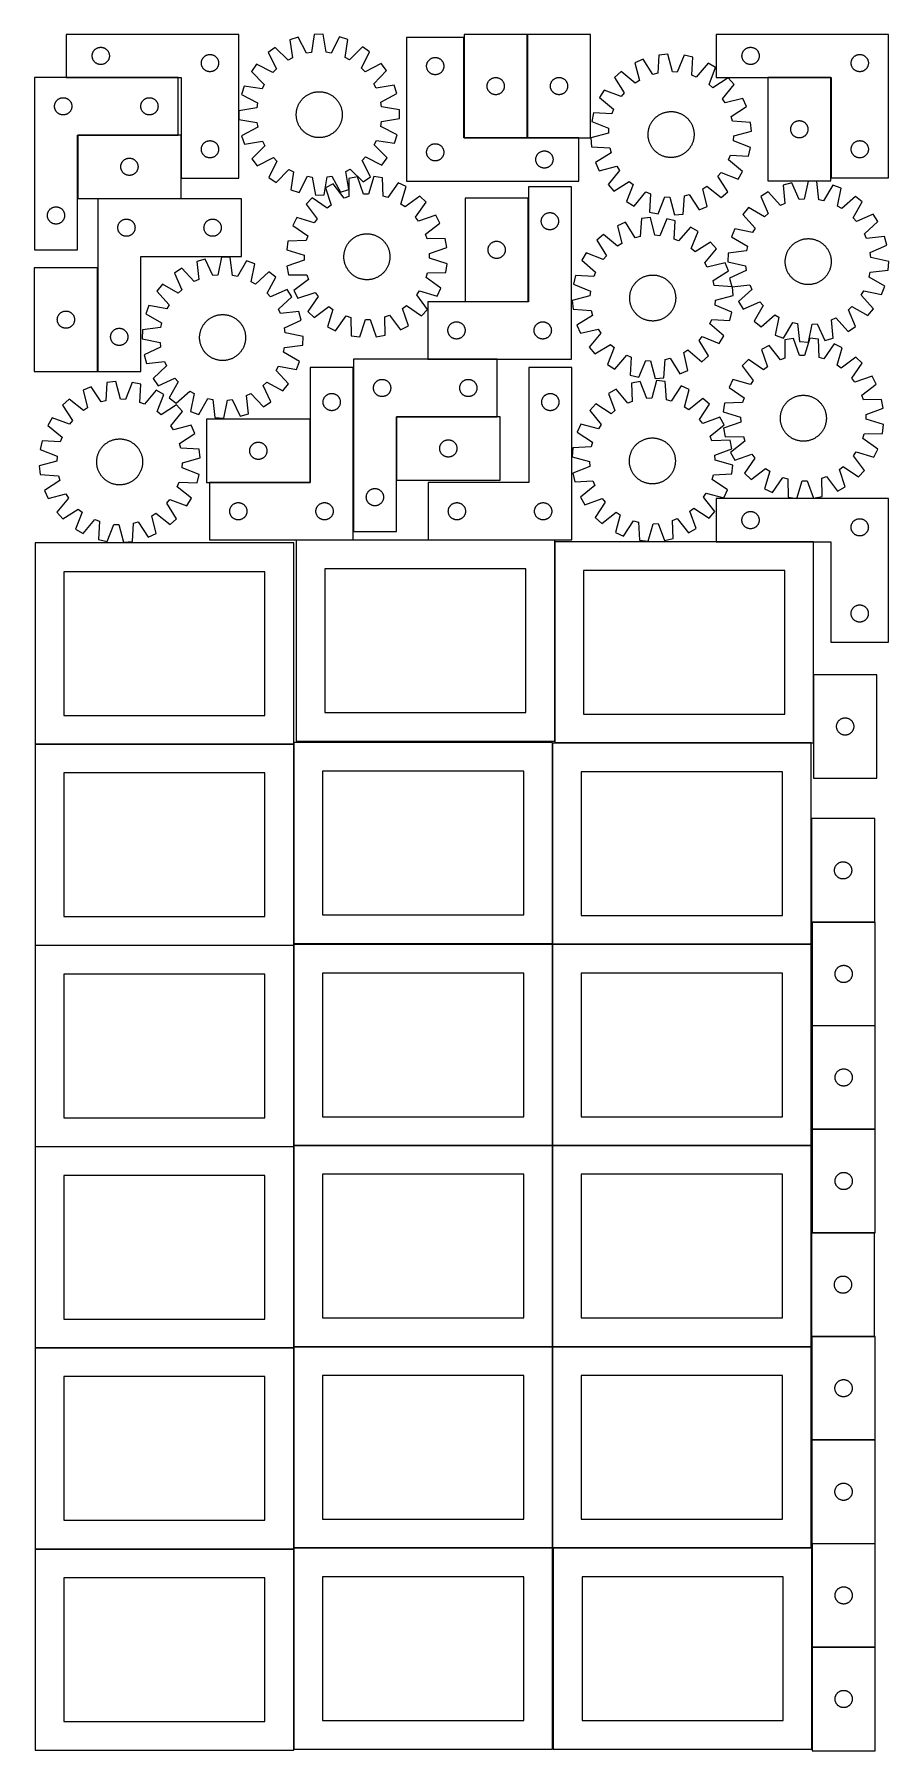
# Model space of a CAD drawing. Header units: millimetres. Extents: x 7 to 1493, y 7 to 2993.
import ezdxf

# ---------------------------------------------------------------- set-up
doc = ezdxf.new("R2010")
doc.units = ezdxf.units.MM
doc.layers.add('COMMON', color=5, linetype='CONTINUOUS', true_color=0x0000ff)
doc.layers.add('CUT', color=7, linetype='CONTINUOUS', true_color=0x000000)

msp = doc.modelspace()

# ---------------------------------------------------------------- linework, layer by layer
at = {"layer": 'COMMON'}
for p, q in [((754.208164, 2988.135804), (754.208164, 2813.335805)), ((864.408166, 2813.401918), (864.408166, 2993.335805)), ((62.182849, 2918.298748), (256.782847, 2918.298748)), ((1392.626836, 2918.316368), (1282.626836, 2918.316368)), ((1392.726837, 2743.416368), (1392.726837, 2918.216367)), ((81.882847, 2817.998747), (81.882847, 2707.998747)), ((256.782847, 2818.098748), (81.982848, 2818.098748)), ((262.082849, 2743.398749), (262.082849, 2817.998747)), ((754.308165, 2813.235804), (864.308165, 2813.235804)), ((866.048619, 2528.385164), (866.048619, 2708.385164)), ((116.667199, 2406.932916), (116.667199, 2586.932916)), ((755.948618, 2528.285163), (865.948618, 2528.285163)), ((811.697865, 2428.085163), (691.148619, 2428.085163)), ((561.597864, 2413.487124), (561.597864, 2127.985162)), ((486.397864, 2213.687125), (486.397864, 2323.687125)), ((636.797865, 2327.785161), (636.797865, 2217.785161)), ((811.697865, 2327.885162), (636.897866, 2327.885162)), ((311.497864, 2213.587124), (486.297863, 2213.587124)), ((912.004961, 2113.373117), (691.881895, 2113.373117)), ((912.104962, 1763.273116), (912.104962, 2110.258274)), ((1362.304962, 1878.890439), (1362.304962, 1760.258274)), ((457.813553, 1758.157541), (7.849575, 1758.157541)), ((457.949576, 1411.299045), (457.949576, 1758.05754)), ((908.149577, 1411.299045), (908.149577, 1760.058273)), ((1358.249577, 1760.158274), (912.204962, 1760.158274)), ((457.849575, 1407.95754), (7.849575, 1407.95754)), ((457.949576, 1059.774326), (457.949576, 1407.857539)), ((908.149577, 1059.858272), (908.149577, 1409.774326)), ((1358.249577, 1409.958273), (908.249577, 1409.958273)), ((1469.777775, 1268.163247), (1359.777775, 1268.163247)), ((7.849575, 1057.757538), (457.849575, 1057.757538)), ((457.949576, 709.574325), (457.949576, 1057.657538)), ((458.049576, 1059.674325), (908.049576, 1059.674325)), ((908.149576, 1059.574325), (908.149576, 709.658271)), ((1358.249577, 1059.758272), (908.249577, 1059.758272)), ((457.849575, 707.557538), (7.849575, 707.557538)), ((457.949576, 359.374324), (457.949576, 707.457537)), ((908.049576, 709.474325), (458.049576, 709.474325)), ((908.149577, 359.45827), (908.149577, 709.374324)), ((908.249577, 709.55827), (1358.249577, 709.55827)), ((1469.567082, 547.19736), (1359.567082, 547.19736)), ((908.049576, 359.274324), (458.049576, 359.274324)), ((1358.249577, 359.35827), (909.574234, 359.35827)), ((1359.674234, 359.258269), (1359.674234, 186.724781)), ((457.849575, 357.357537), (7.849575, 357.357537)), ((457.949576, 9.174323), (457.949576, 357.257536)), ((1359.674234, 186.52478), (1359.674234, 9.258269)), ((1469.774235, 186.624781), (1359.774235, 186.624781))]:
    msp.add_line(p, q, dxfattribs=at)
at = {"layer": 'CUT'}
for p, q in [((362.182849, 2993.398749), (62.182849, 2993.398749)), ((62.182849, 2993.398749), (62.182849, 2918.398749)), ((362.182849, 2743.398749), (362.182849, 2993.398749)), ((465.58631, 2988.704639), (450.983716, 2983.857498)), ((480.341427, 2960.575272), (465.58631, 2988.704639)), ((493.744954, 2993.347549), (488.801541, 2961.97021)), ((509.130696, 2993.445005), (493.744954, 2993.347549)), ((514.471193, 2962.132805), (509.130696, 2993.445005)), ((537.345895, 2989.159175), (522.948299, 2960.845151)), ((552.008721, 2984.497405), (537.345895, 2989.159175)), ((754.108164, 2988.135804), (654.108164, 2988.135804)), ((654.108164, 2988.135804), (654.108164, 2738.135804)), ((754.108164, 2813.135804), (754.108164, 2988.135804)), ((864.308165, 2993.335805), (754.308165, 2993.335805)), ((754.308165, 2993.335805), (754.308165, 2813.335805)), ((864.308165, 2813.335805), (864.308165, 2993.335805)), ((974.508166, 2993.401918), (864.508166, 2993.401918)), ((864.508166, 2993.401918), (864.508166, 2813.401918)), ((974.508166, 2813.401918), (974.508166, 2993.401918)), ((1492.826837, 2993.416368), (1192.826837, 2993.416368)), ((1192.826837, 2993.416368), (1192.826837, 2918.416368)), ((1492.826837, 2743.416368), (1492.826837, 2993.416368)), ((107.202737, 2956.670931), (107.262351, 2957.441064)), ((107.262351, 2957.441064), (107.36153, 2958.207108)), ((107.36153, 2958.207108), (107.500014, 2958.96703)), ((107.500014, 2958.96703), (107.677433, 2959.718816)), ((107.677433, 2959.718816), (107.893318, 2960.460472)), ((107.893318, 2960.460472), (108.147097, 2961.190031)), ((108.147097, 2961.190031), (108.438095, 2961.905558)), ((108.438095, 2961.905558), (108.765543, 2962.605156)), ((108.765543, 2962.605156), (109.12857, 2963.28697)), ((109.12857, 2963.28697), (109.526215, 2963.949192)), ((109.526215, 2963.949192), (109.957424, 2964.590066)), ((109.957424, 2964.590066), (110.421052, 2965.207892)), ((110.421052, 2965.207892), (110.91587, 2965.801031)), ((110.91587, 2965.801031), (111.440566, 2966.367912)), ((111.440566, 2966.367912), (111.993749, 2966.90703)), ((111.993749, 2966.90703), (112.573951, 2967.416956)), ((112.573951, 2967.416956), (113.179635, 2967.896338)), ((113.179635, 2967.896338), (113.809193, 2968.343905)), ((113.809193, 2968.343905), (114.460957, 2968.758469)), ((114.460957, 2968.758469), (115.133198, 2969.138931)), ((115.133198, 2969.138931), (115.824133, 2969.484283)), ((115.824133, 2969.484283), (116.53193, 2969.793609)), ((116.53193, 2969.793609), (117.254713, 2970.066088)), ((117.254713, 2970.066088), (117.990564, 2970.300997)), ((117.990564, 2970.300997), (118.737533, 2970.497715)), ((118.737533, 2970.497715), (119.493637, 2970.655719)), ((119.493637, 2970.655719), (120.256873, 2970.774589)), ((120.256873, 2970.774589), (121.025217, 2970.854012)), ((121.025217, 2970.854012), (121.79663, 2970.893776)), ((121.79663, 2970.893776), (122.569067, 2970.893776)), ((122.569067, 2970.893776), (123.340481, 2970.854012)), ((123.340481, 2970.854012), (124.108824, 2970.774589)), ((124.108824, 2970.774589), (124.87206, 2970.655719)), ((124.87206, 2970.655719), (125.628165, 2970.497715)), ((125.628165, 2970.497715), (126.375133, 2970.300997)), ((126.375133, 2970.300997), (127.110985, 2970.066088)), ((127.110985, 2970.066088), (127.833767, 2969.793609)), ((127.833767, 2969.793609), (128.541565, 2969.484283)), ((128.541565, 2969.484283), (129.2325, 2969.138931)), ((129.2325, 2969.138931), (129.904741, 2968.758469)), ((129.904741, 2968.758469), (130.556505, 2968.343905)), ((130.556505, 2968.343905), (131.186063, 2967.896338)), ((131.186063, 2967.896338), (131.791746, 2967.416956)), ((131.791746, 2967.416956), (132.371949, 2966.90703)), ((132.371949, 2966.90703), (132.925132, 2966.367912)), ((132.925132, 2966.367912), (133.449828, 2965.801031)), ((133.449828, 2965.801031), (133.944646, 2965.207892)), ((133.944646, 2965.207892), (134.408274, 2964.590066)), ((134.408274, 2964.590066), (134.839482, 2963.949192)), ((134.839482, 2963.949192), (135.237127, 2963.28697)), ((135.237127, 2963.28697), (135.600155, 2962.605156)), ((135.600155, 2962.605156), (135.927602, 2961.905558)), ((135.927602, 2961.905558), (136.218601, 2961.190031)), ((136.218601, 2961.190031), (136.47238, 2960.460472)), ((136.47238, 2960.460472), (136.688265, 2959.718816)), ((136.688265, 2959.718816), (136.865684, 2958.96703)), ((136.865684, 2958.96703), (137.004167, 2958.207108)), ((137.004167, 2958.207108), (137.103347, 2957.441064)), ((137.103347, 2957.441064), (137.16296, 2956.670931)), ((305.824133, 2956.984283), (306.53193, 2957.293609)), ((306.53193, 2957.293609), (307.254713, 2957.566088)), ((307.254713, 2957.566088), (307.990564, 2957.800997)), ((307.990564, 2957.800997), (308.737533, 2957.997715)), ((308.737533, 2957.997715), (309.493637, 2958.155719)), ((309.493637, 2958.155719), (310.256873, 2958.274589)), ((310.256873, 2958.274589), (311.025217, 2958.354012)), ((311.025217, 2958.354012), (311.79663, 2958.393776)), ((311.79663, 2958.393776), (312.569067, 2958.393776)), ((312.569067, 2958.393776), (313.340481, 2958.354012)), ((313.340481, 2958.354012), (314.108824, 2958.274589)), ((314.108824, 2958.274589), (314.87206, 2958.155719)), ((314.87206, 2958.155719), (315.628165, 2957.997715)), ((315.628165, 2957.997715), (316.375133, 2957.800997)), ((316.375133, 2957.800997), (317.110985, 2957.566088)), ((317.110985, 2957.566088), (317.833767, 2957.293609)), ((317.833767, 2957.293609), (318.541565, 2956.984283)), ((425.637992, 2970.740329), (413.247949, 2961.617973)), ((413.247949, 2961.617973), (427.691781, 2933.327507)), ((448.363395, 2948.547293), (425.637992, 2970.740329)), ((450.983716, 2983.857498), (455.978382, 2952.488276)), ((488.801541, 2961.97021), (480.341427, 2960.575272)), ((522.948299, 2960.845151), (514.471193, 2962.132805)), ((547.411834, 2953.067429), (552.008721, 2984.497405)), ((577.518576, 2971.702363), (555.076133, 2949.223227)), ((575.93889, 2934.266526), (590.023185, 2962.737694)), ((590.023185, 2962.737694), (577.518576, 2971.702363)), ((1093.340747, 2957.433389), (1091.248919, 2925.73798)), ((1108.654925, 2958.918821), (1093.340747, 2957.433389)), ((1116.799174, 2928.216281), (1108.654925, 2958.918821)), ((1137.141757, 2957.196549), (1125.35789, 2927.698833)), ((1152.165429, 2953.876937), (1137.141757, 2957.196549)), ((1237.846726, 2956.688549), (1237.906339, 2957.458683)), ((1237.906339, 2957.458683), (1238.005519, 2958.224726)), ((1238.005519, 2958.224726), (1238.144002, 2958.984649)), ((1238.144002, 2958.984649), (1238.321421, 2959.736435)), ((1238.321421, 2959.736435), (1238.537307, 2960.47809)), ((1238.537307, 2960.47809), (1238.791085, 2961.207649)), ((1238.791085, 2961.207649), (1239.082084, 2961.923176)), ((1239.082084, 2961.923176), (1239.409531, 2962.622775)), ((1239.409531, 2962.622775), (1239.772559, 2963.304589)), ((1239.772559, 2963.304589), (1240.170204, 2963.966811)), ((1240.170204, 2963.966811), (1240.601412, 2964.607684)), ((1240.601412, 2964.607684), (1241.06504, 2965.22551)), ((1241.06504, 2965.22551), (1241.559858, 2965.81865)), ((1241.559858, 2965.81865), (1242.084554, 2966.38553)), ((1242.084554, 2966.38553), (1242.637737, 2966.924648)), ((1242.637737, 2966.924648), (1243.21794, 2967.434574)), ((1243.21794, 2967.434574), (1243.823623, 2967.913956)), ((1243.823623, 2967.913956), (1244.453181, 2968.361523)), ((1244.453181, 2968.361523), (1245.104945, 2968.776087)), ((1245.104945, 2968.776087), (1245.777186, 2969.15655)), ((1245.777186, 2969.15655), (1246.468121, 2969.501902)), ((1246.468121, 2969.501902), (1247.175919, 2969.811227)), ((1247.175919, 2969.811227), (1247.898702, 2970.083706)), ((1247.898702, 2970.083706), (1248.634553, 2970.318616)), ((1248.634553, 2970.318616), (1249.381521, 2970.515333)), ((1249.381521, 2970.515333), (1250.137626, 2970.673337)), ((1250.137626, 2970.673337), (1250.900862, 2970.792208)), ((1250.900862, 2970.792208), (1251.669205, 2970.871631)), ((1251.669205, 2970.871631), (1252.440619, 2970.911395)), ((1252.440619, 2970.911395), (1253.213056, 2970.911395)), ((1253.213056, 2970.911395), (1253.984469, 2970.871631)), ((1253.984469, 2970.871631), (1254.752813, 2970.792208)), ((1254.752813, 2970.792208), (1255.516049, 2970.673337)), ((1255.516049, 2970.673337), (1256.272153, 2970.515333)), ((1256.272153, 2970.515333), (1257.019122, 2970.318616)), ((1257.019122, 2970.318616), (1257.754973, 2970.083706)), ((1257.754973, 2970.083706), (1258.477756, 2969.811227)), ((1258.477756, 2969.811227), (1259.185553, 2969.501902)), ((1259.185553, 2969.501902), (1259.876488, 2969.15655)), ((1259.876488, 2969.15655), (1260.548729, 2968.776087)), ((1260.548729, 2968.776087), (1261.200493, 2968.361523)), ((1261.200493, 2968.361523), (1261.830051, 2967.913956)), ((1261.830051, 2967.913956), (1262.435735, 2967.434574)), ((1262.435735, 2967.434574), (1263.015937, 2966.924648)), ((1263.015937, 2966.924648), (1263.56912, 2966.38553)), ((1263.56912, 2966.38553), (1264.093816, 2965.81865)), ((1264.093816, 2965.81865), (1264.588634, 2965.22551)), ((1264.588634, 2965.22551), (1265.052262, 2964.607684)), ((1265.052262, 2964.607684), (1265.483471, 2963.966811)), ((1265.483471, 2963.966811), (1265.881116, 2963.304589)), ((1265.881116, 2963.304589), (1266.244143, 2962.622775)), ((1266.244143, 2962.622775), (1266.571591, 2961.923176)), ((1266.571591, 2961.923176), (1266.86259, 2961.207649)), ((1266.86259, 2961.207649), (1267.116368, 2960.47809)), ((1267.116368, 2960.47809), (1267.332253, 2959.736435)), ((1267.332253, 2959.736435), (1267.509673, 2958.984649)), ((1267.509673, 2958.984649), (1267.648156, 2958.224726)), ((1267.648156, 2958.224726), (1267.747335, 2957.458683)), ((1267.747335, 2957.458683), (1267.806949, 2956.688549)), ((1436.468121, 2957.001902), (1437.175919, 2957.311227)), ((1437.175919, 2957.311227), (1437.898702, 2957.583706)), ((1437.898702, 2957.583706), (1438.634553, 2957.818616)), ((1438.634553, 2957.818616), (1439.381521, 2958.015333)), ((1439.381521, 2958.015333), (1440.137626, 2958.173337)), ((1440.137626, 2958.173337), (1440.900862, 2958.292208)), ((1440.900862, 2958.292208), (1441.669205, 2958.371631)), ((1441.669205, 2958.371631), (1442.440619, 2958.411395)), ((1442.440619, 2958.411395), (1443.213056, 2958.411395)), ((1443.213056, 2958.411395), (1443.984469, 2958.371631)), ((1443.984469, 2958.371631), (1444.752813, 2958.292208)), ((1444.752813, 2958.292208), (1445.516049, 2958.173337)), ((1445.516049, 2958.173337), (1446.272153, 2958.015333)), ((1446.272153, 2958.015333), (1447.019122, 2957.818616)), ((1447.019122, 2957.818616), (1447.754973, 2957.583706)), ((1447.754973, 2957.583706), (1448.477756, 2957.311227)), ((1448.477756, 2957.311227), (1449.185553, 2957.001902)), ((107.182849, 2955.898749), (107.202737, 2956.670931)), ((107.202737, 2955.126568), (107.182849, 2955.898749)), ((107.262351, 2954.356434), (107.202737, 2955.126568)), ((107.36153, 2953.590391), (107.262351, 2954.356434)), ((107.500014, 2952.830468), (107.36153, 2953.590391)), ((107.677433, 2952.078683), (107.500014, 2952.830468)), ((107.893318, 2951.337027), (107.677433, 2952.078683)), ((108.147097, 2950.607468), (107.893318, 2951.337027)), ((108.438095, 2949.891941), (108.147097, 2950.607468)), ((108.765543, 2949.192342), (108.438095, 2949.891941)), ((109.12857, 2948.510528), (108.765543, 2949.192342)), ((109.526215, 2947.848306), (109.12857, 2948.510528)), ((109.957424, 2947.207433), (109.526215, 2947.848306)), ((110.421052, 2946.589607), (109.957424, 2947.207433)), ((110.91587, 2945.996467), (110.421052, 2946.589607)), ((111.440566, 2945.429587), (110.91587, 2945.996467)), ((111.993749, 2944.890469), (111.440566, 2945.429587)), ((112.573951, 2944.380543), (111.993749, 2944.890469)), ((113.179635, 2943.901161), (112.573951, 2944.380543)), ((113.809193, 2943.453594), (113.179635, 2943.901161)), ((114.460957, 2943.03903), (113.809193, 2943.453594)), ((115.133198, 2942.658567), (114.460957, 2943.03903)), ((115.824133, 2942.313215), (115.133198, 2942.658567)), ((116.53193, 2942.00389), (115.824133, 2942.313215)), ((117.254713, 2941.731411), (116.53193, 2942.00389)), ((117.990564, 2941.496501), (117.254713, 2941.731411)), ((118.737533, 2941.299784), (117.990564, 2941.496501)), ((119.493637, 2941.14178), (118.737533, 2941.299784)), ((120.256873, 2941.022909), (119.493637, 2941.14178)), ((121.025217, 2940.943486), (120.256873, 2941.022909)), ((121.79663, 2940.903722), (121.025217, 2940.943486)), ((122.569067, 2940.903722), (121.79663, 2940.903722)), ((123.340481, 2940.943486), (122.569067, 2940.903722)), ((124.108824, 2941.022909), (123.340481, 2940.943486)), ((124.87206, 2941.14178), (124.108824, 2941.022909)), ((125.628165, 2941.299784), (124.87206, 2941.14178)), ((126.375133, 2941.496501), (125.628165, 2941.299784)), ((127.110985, 2941.731411), (126.375133, 2941.496501)), ((127.833767, 2942.00389), (127.110985, 2941.731411)), ((128.541565, 2942.313215), (127.833767, 2942.00389)), ((129.2325, 2942.658567), (128.541565, 2942.313215)), ((129.904741, 2943.03903), (129.2325, 2942.658567)), ((130.556505, 2943.453594), (129.904741, 2943.03903)), ((131.186063, 2943.901161), (130.556505, 2943.453594)), ((131.791746, 2944.380543), (131.186063, 2943.901161)), ((132.371949, 2944.890469), (131.791746, 2944.380543)), ((132.925132, 2945.429587), (132.371949, 2944.890469)), ((133.449828, 2945.996467), (132.925132, 2945.429587)), ((133.944646, 2946.589607), (133.449828, 2945.996467)), ((134.408274, 2947.207433), (133.944646, 2946.589607)), ((134.839482, 2947.848306), (134.408274, 2947.207433)), ((135.237127, 2948.510528), (134.839482, 2947.848306)), ((135.600155, 2949.192342), (135.237127, 2948.510528)), ((135.927602, 2949.891941), (135.600155, 2949.192342)), ((136.218601, 2950.607468), (135.927602, 2949.891941)), ((136.47238, 2951.337027), (136.218601, 2950.607468)), ((136.688265, 2952.078683), (136.47238, 2951.337027)), ((136.865684, 2952.830468), (136.688265, 2952.078683)), ((137.004167, 2953.590391), (136.865684, 2952.830468)), ((137.103347, 2954.356434), (137.004167, 2953.590391)), ((137.16296, 2955.126568), (137.103347, 2954.356434)), ((137.16296, 2956.670931), (137.182849, 2955.898749)), ((137.182849, 2955.898749), (137.16296, 2955.126568)), ((297.182849, 2943.398749), (297.202737, 2944.170931)), ((297.202737, 2942.626568), (297.182849, 2943.398749)), ((297.202737, 2944.170931), (297.262351, 2944.941064)), ((297.262351, 2941.856434), (297.202737, 2942.626568)), ((297.262351, 2944.941064), (297.36153, 2945.707108)), ((297.36153, 2941.090391), (297.262351, 2941.856434)), ((297.36153, 2945.707108), (297.500014, 2946.46703)), ((297.500014, 2940.330468), (297.36153, 2941.090391)), ((297.500014, 2946.46703), (297.677433, 2947.218816)), ((297.677433, 2939.578683), (297.500014, 2940.330468)), ((297.677433, 2947.218816), (297.893318, 2947.960472)), ((297.893318, 2938.837027), (297.677433, 2939.578683)), ((297.893318, 2947.960472), (298.147097, 2948.690031)), ((298.147097, 2938.107468), (297.893318, 2938.837027)), ((298.147097, 2948.690031), (298.438095, 2949.405558)), ((298.438095, 2937.391941), (298.147097, 2938.107468)), ((298.438095, 2949.405558), (298.765543, 2950.105156)), ((298.765543, 2936.692342), (298.438095, 2937.391941)), ((298.765543, 2950.105156), (299.12857, 2950.78697)), ((299.12857, 2936.010528), (298.765543, 2936.692342)), ((299.12857, 2950.78697), (299.526215, 2951.449192)), ((299.526215, 2935.348306), (299.12857, 2936.010528)), ((299.526215, 2951.449192), (299.957424, 2952.090066)), ((299.957424, 2934.707433), (299.526215, 2935.348306)), ((299.957424, 2952.090066), (300.421052, 2952.707892)), ((300.421052, 2934.089607), (299.957424, 2934.707433)), ((300.421052, 2952.707892), (300.91587, 2953.301031)), ((300.91587, 2933.496467), (300.421052, 2934.089607)), ((300.91587, 2953.301031), (301.440566, 2953.867912)), ((301.440566, 2932.929587), (300.91587, 2933.496467)), ((301.440566, 2953.867912), (301.993749, 2954.40703)), ((301.993749, 2932.390469), (301.440566, 2932.929587)), ((301.993749, 2954.40703), (302.573951, 2954.916956)), ((302.573951, 2931.880543), (301.993749, 2932.390469)), ((302.573951, 2954.916956), (303.179635, 2955.396338)), ((303.179635, 2931.401161), (302.573951, 2931.880543)), ((303.179635, 2955.396338), (303.809193, 2955.843905)), ((303.809193, 2930.953594), (303.179635, 2931.401161)), ((303.809193, 2955.843905), (304.460957, 2956.258469)), ((304.460957, 2930.53903), (303.809193, 2930.953594)), ((304.460957, 2956.258469), (305.133198, 2956.638931)), ((305.133198, 2930.158567), (304.460957, 2930.53903)), ((305.133198, 2956.638931), (305.824133, 2956.984283)), ((305.824133, 2929.813215), (305.133198, 2930.158567)), ((306.53193, 2929.50389), (305.824133, 2929.813215)), ((307.254713, 2929.231411), (306.53193, 2929.50389)), ((307.990564, 2928.996501), (307.254713, 2929.231411)), ((308.737533, 2928.799784), (307.990564, 2928.996501)), ((309.493637, 2928.64178), (308.737533, 2928.799784)), ((310.256873, 2928.522909), (309.493637, 2928.64178)), ((311.025217, 2928.443486), (310.256873, 2928.522909)), ((311.79663, 2928.403722), (311.025217, 2928.443486)), ((312.569067, 2928.403722), (311.79663, 2928.403722)), ((313.340481, 2928.443486), (312.569067, 2928.403722)), ((314.108824, 2928.522909), (313.340481, 2928.443486)), ((314.87206, 2928.64178), (314.108824, 2928.522909)), ((315.628165, 2928.799784), (314.87206, 2928.64178)), ((316.375133, 2928.996501), (315.628165, 2928.799784)), ((317.110985, 2929.231411), (316.375133, 2928.996501)), ((317.833767, 2929.50389), (317.110985, 2929.231411)), ((318.541565, 2929.813215), (317.833767, 2929.50389)), ((318.541565, 2956.984283), (319.2325, 2956.638931)), ((319.2325, 2930.158567), (318.541565, 2929.813215)), ((319.2325, 2956.638931), (319.904741, 2956.258469)), ((319.904741, 2930.53903), (319.2325, 2930.158567)), ((319.904741, 2956.258469), (320.556505, 2955.843905)), ((320.556505, 2930.953594), (319.904741, 2930.53903)), ((320.556505, 2955.843905), (321.186063, 2955.396338)), ((321.186063, 2931.401161), (320.556505, 2930.953594)), ((321.186063, 2955.396338), (321.791746, 2954.916956)), ((321.791746, 2931.880543), (321.186063, 2931.401161)), ((321.791746, 2954.916956), (322.371949, 2954.40703)), ((322.371949, 2932.390469), (321.791746, 2931.880543)), ((322.371949, 2954.40703), (322.925132, 2953.867912)), ((322.925132, 2932.929587), (322.371949, 2932.390469)), ((322.925132, 2953.867912), (323.449828, 2953.301031)), ((323.449828, 2933.496467), (322.925132, 2932.929587)), ((323.449828, 2953.301031), (323.944646, 2952.707892)), ((323.944646, 2934.089607), (323.449828, 2933.496467)), ((323.944646, 2952.707892), (324.408274, 2952.090066)), ((324.408274, 2934.707433), (323.944646, 2934.089607)), ((324.408274, 2952.090066), (324.839482, 2951.449192)), ((324.839482, 2935.348306), (324.408274, 2934.707433)), ((324.839482, 2951.449192), (325.237127, 2950.78697)), ((325.237127, 2936.010528), (324.839482, 2935.348306)), ((325.237127, 2950.78697), (325.600155, 2950.105156)), ((325.600155, 2936.692342), (325.237127, 2936.010528)), ((325.600155, 2950.105156), (325.927602, 2949.405558)), ((325.927602, 2937.391941), (325.600155, 2936.692342)), ((325.927602, 2949.405558), (326.218601, 2948.690031)), ((326.218601, 2938.107468), (325.927602, 2937.391941)), ((326.218601, 2948.690031), (326.47238, 2947.960472)), ((326.47238, 2938.837027), (326.218601, 2938.107468)), ((326.47238, 2947.960472), (326.688265, 2947.218816)), ((326.688265, 2939.578683), (326.47238, 2938.837027)), ((326.688265, 2947.218816), (326.865684, 2946.46703)), ((326.865684, 2940.330468), (326.688265, 2939.578683)), ((326.865684, 2946.46703), (327.004167, 2945.707108)), ((327.004167, 2941.090391), (326.865684, 2940.330468)), ((327.004167, 2945.707108), (327.103347, 2944.941064)), ((327.103347, 2941.856434), (327.004167, 2941.090391)), ((327.103347, 2944.941064), (327.16296, 2944.170931)), ((327.16296, 2942.626568), (327.103347, 2941.856434)), ((327.16296, 2944.170931), (327.182849, 2943.398749)), ((327.182849, 2943.398749), (327.16296, 2942.626568)), ((393.196161, 2941.310545), (384.231493, 2928.805935)), ((384.231493, 2928.805935), (406.710628, 2906.363493)), ((421.667329, 2927.226249), (393.196161, 2941.310545)), ((427.691781, 2933.327507), (421.667329, 2927.226249)), ((455.978382, 2952.488276), (448.363395, 2948.547293)), ((555.076133, 2949.223227), (547.411834, 2953.067429)), ((582.040148, 2928.242074), (575.93889, 2934.266526)), ((610.330614, 2942.685906), (582.040148, 2928.242074)), ((597.259933, 2907.57046), (619.452969, 2930.295863)), ((619.452969, 2930.295863), (610.330614, 2942.685906)), ((689.108164, 2938.135804), (689.128052, 2938.907985)), ((689.128052, 2937.363623), (689.108164, 2938.135804)), ((689.128052, 2938.907985), (689.187665, 2939.678119)), ((689.187665, 2936.593489), (689.128052, 2937.363623)), ((689.187665, 2939.678119), (689.286845, 2940.444163)), ((689.286845, 2935.827445), (689.187665, 2936.593489)), ((689.286845, 2940.444163), (689.425328, 2941.204085)), ((689.425328, 2935.067523), (689.286845, 2935.827445)), ((689.425328, 2941.204085), (689.602748, 2941.955871)), ((689.602748, 2934.315737), (689.425328, 2935.067523)), ((689.602748, 2941.955871), (689.818633, 2942.697526)), ((689.818633, 2933.574081), (689.602748, 2934.315737)), ((689.818633, 2942.697526), (690.072411, 2943.427085)), ((690.072411, 2932.844523), (689.818633, 2933.574081)), ((690.072411, 2943.427085), (690.36341, 2944.142613)), ((690.36341, 2932.128995), (690.072411, 2932.844523)), ((690.36341, 2944.142613), (690.690857, 2944.842211)), ((690.690857, 2931.429397), (690.36341, 2932.128995)), ((690.690857, 2944.842211), (691.053885, 2945.524025)), ((691.053885, 2930.747583), (690.690857, 2931.429397)), ((691.053885, 2945.524025), (691.45153, 2946.186247)), ((691.45153, 2930.085361), (691.053885, 2930.747583)), ((691.45153, 2946.186247), (691.882738, 2946.82712)), ((691.882738, 2929.444487), (691.45153, 2930.085361)), ((691.882738, 2946.82712), (692.346366, 2947.444946)), ((692.346366, 2928.826662), (691.882738, 2929.444487)), ((692.346366, 2947.444946), (692.841185, 2948.038086)), ((692.841185, 2928.233522), (692.346366, 2928.826662)), ((692.841185, 2948.038086), (693.365881, 2948.604966)), ((693.365881, 2927.666642), (692.841185, 2928.233522)), ((693.365881, 2948.604966), (693.919063, 2949.144084)), ((693.919063, 2927.127523), (693.365881, 2927.666642)), ((693.919063, 2949.144084), (694.499266, 2949.654011)), ((694.499266, 2949.654011), (695.104949, 2950.133393)), ((695.104949, 2950.133393), (695.734508, 2950.580959)), ((695.734508, 2950.580959), (696.386271, 2950.995523)), ((696.386271, 2950.995523), (697.058512, 2951.375986)), ((697.058512, 2951.375986), (697.749448, 2951.721338)), ((697.749448, 2951.721338), (698.457245, 2952.030663)), ((698.457245, 2952.030663), (699.180028, 2952.303142)), ((699.180028, 2952.303142), (699.915879, 2952.538052)), ((699.915879, 2952.538052), (700.662847, 2952.73477)), ((700.662847, 2952.73477), (701.418952, 2952.892773)), ((701.418952, 2952.892773), (702.182188, 2953.011644)), ((702.182188, 2953.011644), (702.950532, 2953.091067)), ((702.950532, 2953.091067), (703.721945, 2953.130831)), ((703.721945, 2953.130831), (704.494382, 2953.130831)), ((704.494382, 2953.130831), (705.265795, 2953.091067)), ((705.265795, 2953.091067), (706.034139, 2953.011644)), ((706.034139, 2953.011644), (706.797375, 2952.892773)), ((706.797375, 2952.892773), (707.55348, 2952.73477)), ((707.55348, 2952.73477), (708.300448, 2952.538052)), ((708.300448, 2952.538052), (709.036299, 2952.303142)), ((709.036299, 2952.303142), (709.759082, 2952.030663)), ((709.759082, 2952.030663), (710.466879, 2951.721338)), ((710.466879, 2951.721338), (711.157815, 2951.375986)), ((711.157815, 2951.375986), (711.830056, 2950.995523)), ((711.830056, 2950.995523), (712.481819, 2950.580959)), ((712.481819, 2950.580959), (713.111378, 2950.133393)), ((713.111378, 2950.133393), (713.717061, 2949.654011)), ((713.717061, 2949.654011), (714.297264, 2949.144084)), ((714.297264, 2949.144084), (714.850446, 2948.604966)), ((714.850446, 2927.666642), (714.297264, 2927.127523)), ((714.850446, 2948.604966), (715.375142, 2948.038086)), ((715.375142, 2928.233522), (714.850446, 2927.666642)), ((715.375142, 2948.038086), (715.869961, 2947.444946)), ((715.869961, 2928.826662), (715.375142, 2928.233522)), ((715.869961, 2947.444946), (716.333589, 2946.82712)), ((716.333589, 2929.444487), (715.869961, 2928.826662)), ((716.333589, 2946.82712), (716.764797, 2946.186247)), ((716.764797, 2930.085361), (716.333589, 2929.444487)), ((716.764797, 2946.186247), (717.162442, 2945.524025)), ((717.162442, 2930.747583), (716.764797, 2930.085361)), ((717.162442, 2945.524025), (717.52547, 2944.842211)), ((717.52547, 2931.429397), (717.162442, 2930.747583)), ((717.52547, 2944.842211), (717.852917, 2944.142613)), ((717.852917, 2932.128995), (717.52547, 2931.429397)), ((717.852917, 2944.142613), (718.143916, 2943.427085)), ((718.143916, 2932.844523), (717.852917, 2932.128995)), ((718.143916, 2943.427085), (718.397694, 2942.697526)), ((718.397694, 2933.574081), (718.143916, 2932.844523)), ((718.397694, 2942.697526), (718.613579, 2941.955871)), ((718.613579, 2934.315737), (718.397694, 2933.574081)), ((718.613579, 2941.955871), (718.790999, 2941.204085)), ((718.790999, 2935.067523), (718.613579, 2934.315737)), ((718.790999, 2941.204085), (718.929482, 2940.444163)), ((718.929482, 2935.827445), (718.790999, 2935.067523)), ((718.929482, 2940.444163), (719.028662, 2939.678119)), ((719.028662, 2936.593489), (718.929482, 2935.827445)), ((719.028662, 2939.678119), (719.088275, 2938.907985)), ((719.088275, 2937.363623), (719.028662, 2936.593489)), ((719.088275, 2938.907985), (719.108164, 2938.135804)), ((719.108164, 2938.135804), (719.088275, 2937.363623)), ((1027.551667, 2928.772588), (1016.035351, 2918.569402)), ((1052.187003, 2908.720782), (1027.551667, 2928.772588)), ((1065.715949, 2950.268452), (1051.610324, 2944.123381)), ((1051.610324, 2944.123381), (1059.415298, 2913.332845)), ((1082.949197, 2923.585312), (1065.715949, 2950.268452)), ((1125.35789, 2927.698833), (1116.799174, 2928.216281)), ((1150.423464, 2922.160375), (1152.165429, 2953.876937)), ((1178.725806, 2943.436044), (1158.403387, 2919.023465)), ((1191.98835, 2935.636335), (1178.725806, 2943.436044)), ((1180.530686, 2906.010389), (1191.98835, 2935.636335)), ((1237.826837, 2955.916368), (1237.846726, 2956.688549)), ((1237.846726, 2955.144186), (1237.826837, 2955.916368)), ((1237.906339, 2954.374053), (1237.846726, 2955.144186)), ((1238.005519, 2953.608009), (1237.906339, 2954.374053)), ((1238.144002, 2952.848087), (1238.005519, 2953.608009)), ((1238.321421, 2952.096301), (1238.144002, 2952.848087)), ((1238.537307, 2951.354645), (1238.321421, 2952.096301)), ((1238.791085, 2950.625087), (1238.537307, 2951.354645)), ((1239.082084, 2949.909559), (1238.791085, 2950.625087)), ((1239.409531, 2949.209961), (1239.082084, 2949.909559)), ((1239.772559, 2948.528147), (1239.409531, 2949.209961)), ((1240.170204, 2947.865925), (1239.772559, 2948.528147)), ((1240.601412, 2947.225051), (1240.170204, 2947.865925)), ((1241.06504, 2946.607226), (1240.601412, 2947.225051)), ((1241.559858, 2946.014086), (1241.06504, 2946.607226)), ((1242.084554, 2945.447205), (1241.559858, 2946.014086)), ((1242.637737, 2944.908087), (1242.084554, 2945.447205)), ((1243.21794, 2944.398161), (1242.637737, 2944.908087)), ((1243.823623, 2943.918779), (1243.21794, 2944.398161)), ((1244.453181, 2943.471213), (1243.823623, 2943.918779)), ((1245.104945, 2943.056648), (1244.453181, 2943.471213)), ((1245.777186, 2942.676186), (1245.104945, 2943.056648)), ((1246.468121, 2942.330834), (1245.777186, 2942.676186)), ((1247.175919, 2942.021508), (1246.468121, 2942.330834)), ((1247.898702, 2941.749029), (1247.175919, 2942.021508)), ((1248.634553, 2941.51412), (1247.898702, 2941.749029)), ((1249.381521, 2941.317402), (1248.634553, 2941.51412)), ((1250.137626, 2941.159399), (1249.381521, 2941.317402)), ((1250.900862, 2941.040528), (1250.137626, 2941.159399)), ((1251.669205, 2940.961105), (1250.900862, 2941.040528)), ((1252.440619, 2940.921341), (1251.669205, 2940.961105)), ((1253.213056, 2940.921341), (1252.440619, 2940.921341)), ((1253.984469, 2940.961105), (1253.213056, 2940.921341)), ((1254.752813, 2941.040528), (1253.984469, 2940.961105)), ((1255.516049, 2941.159399), (1254.752813, 2941.040528)), ((1256.272153, 2941.317402), (1255.516049, 2941.159399)), ((1257.019122, 2941.51412), (1256.272153, 2941.317402)), ((1257.754973, 2941.749029), (1257.019122, 2941.51412)), ((1258.477756, 2942.021508), (1257.754973, 2941.749029)), ((1259.185553, 2942.330834), (1258.477756, 2942.021508)), ((1259.876488, 2942.676186), (1259.185553, 2942.330834)), ((1260.548729, 2943.056648), (1259.876488, 2942.676186)), ((1261.200493, 2943.471213), (1260.548729, 2943.056648)), ((1261.830051, 2943.918779), (1261.200493, 2943.471213)), ((1262.435735, 2944.398161), (1261.830051, 2943.918779)), ((1263.015937, 2944.908087), (1262.435735, 2944.398161)), ((1263.56912, 2945.447205), (1263.015937, 2944.908087)), ((1264.093816, 2946.014086), (1263.56912, 2945.447205)), ((1264.588634, 2946.607226), (1264.093816, 2946.014086)), ((1265.052262, 2947.225051), (1264.588634, 2946.607226)), ((1265.483471, 2947.865925), (1265.052262, 2947.225051)), ((1265.881116, 2948.528147), (1265.483471, 2947.865925)), ((1266.244143, 2949.209961), (1265.881116, 2948.528147)), ((1266.571591, 2949.909559), (1266.244143, 2949.209961)), ((1266.86259, 2950.625087), (1266.571591, 2949.909559)), ((1267.116368, 2951.354645), (1266.86259, 2950.625087)), ((1267.332253, 2952.096301), (1267.116368, 2951.354645)), ((1267.509673, 2952.848087), (1267.332253, 2952.096301)), ((1267.648156, 2953.608009), (1267.509673, 2952.848087)), ((1267.747335, 2954.374053), (1267.648156, 2953.608009)), ((1267.806949, 2955.144186), (1267.747335, 2954.374053)), ((1267.806949, 2956.688549), (1267.826837, 2955.916368)), ((1267.826837, 2955.916368), (1267.806949, 2955.144186)), ((1427.826837, 2943.416368), (1427.846726, 2944.188549)), ((1427.846726, 2942.644186), (1427.826837, 2943.416368)), ((1427.846726, 2944.188549), (1427.906339, 2944.958683)), ((1427.906339, 2941.874053), (1427.846726, 2942.644186)), ((1427.906339, 2944.958683), (1428.005519, 2945.724726)), ((1428.005519, 2941.108009), (1427.906339, 2941.874053)), ((1428.005519, 2945.724726), (1428.144002, 2946.484649)), ((1428.144002, 2940.348087), (1428.005519, 2941.108009)), ((1428.144002, 2946.484649), (1428.321421, 2947.236435)), ((1428.321421, 2939.596301), (1428.144002, 2940.348087)), ((1428.321421, 2947.236435), (1428.537307, 2947.97809)), ((1428.537307, 2938.854645), (1428.321421, 2939.596301)), ((1428.537307, 2947.97809), (1428.791085, 2948.707649)), ((1428.791085, 2938.125087), (1428.537307, 2938.854645)), ((1428.791085, 2948.707649), (1429.082084, 2949.423176)), ((1429.082084, 2937.409559), (1428.791085, 2938.125087)), ((1429.082084, 2949.423176), (1429.409531, 2950.122775)), ((1429.409531, 2936.709961), (1429.082084, 2937.409559)), ((1429.409531, 2950.122775), (1429.772559, 2950.804589)), ((1429.772559, 2936.028147), (1429.409531, 2936.709961)), ((1429.772559, 2950.804589), (1430.170204, 2951.466811)), ((1430.170204, 2935.365925), (1429.772559, 2936.028147)), ((1430.170204, 2951.466811), (1430.601412, 2952.107684)), ((1430.601412, 2934.725051), (1430.170204, 2935.365925)), ((1430.601412, 2952.107684), (1431.06504, 2952.72551)), ((1431.06504, 2934.107226), (1430.601412, 2934.725051)), ((1431.06504, 2952.72551), (1431.559858, 2953.31865)), ((1431.559858, 2933.514086), (1431.06504, 2934.107226)), ((1431.559858, 2953.31865), (1432.084554, 2953.88553)), ((1432.084554, 2932.947205), (1431.559858, 2933.514086)), ((1432.084554, 2953.88553), (1432.637737, 2954.424648)), ((1432.637737, 2932.408087), (1432.084554, 2932.947205)), ((1432.637737, 2954.424648), (1433.21794, 2954.934574)), ((1433.21794, 2931.898161), (1432.637737, 2932.408087)), ((1433.21794, 2954.934574), (1433.823623, 2955.413956)), ((1433.823623, 2931.418779), (1433.21794, 2931.898161)), ((1433.823623, 2955.413956), (1434.453181, 2955.861523)), ((1434.453181, 2930.971213), (1433.823623, 2931.418779)), ((1434.453181, 2955.861523), (1435.104945, 2956.276087)), ((1435.104945, 2930.556648), (1434.453181, 2930.971213)), ((1435.104945, 2956.276087), (1435.777186, 2956.65655)), ((1435.777186, 2930.176186), (1435.104945, 2930.556648)), ((1435.777186, 2956.65655), (1436.468121, 2957.001902)), ((1436.468121, 2929.830834), (1435.777186, 2930.176186)), ((1437.175919, 2929.521508), (1436.468121, 2929.830834)), ((1437.898702, 2929.249029), (1437.175919, 2929.521508)), ((1438.634553, 2929.01412), (1437.898702, 2929.249029)), ((1439.381521, 2928.817402), (1438.634553, 2929.01412)), ((1440.137626, 2928.659399), (1439.381521, 2928.817402)), ((1440.900862, 2928.540528), (1440.137626, 2928.659399)), ((1441.669205, 2928.461105), (1440.900862, 2928.540528)), ((1442.440619, 2928.421341), (1441.669205, 2928.461105)), ((1443.213056, 2928.421341), (1442.440619, 2928.421341)), ((1443.984469, 2928.461105), (1443.213056, 2928.421341)), ((1444.752813, 2928.540528), (1443.984469, 2928.461105)), ((1445.516049, 2928.659399), (1444.752813, 2928.540528)), ((1446.272153, 2928.817402), (1445.516049, 2928.659399)), ((1447.019122, 2929.01412), (1446.272153, 2928.817402)), ((1447.754973, 2929.249029), (1447.019122, 2929.01412)), ((1448.477756, 2929.521508), (1447.754973, 2929.249029)), ((1449.185553, 2929.830834), (1448.477756, 2929.521508)), ((1449.185553, 2957.001902), (1449.876488, 2956.65655)), ((1449.876488, 2930.176186), (1449.185553, 2929.830834)), ((1449.876488, 2956.65655), (1450.548729, 2956.276087)), ((1450.548729, 2930.556648), (1449.876488, 2930.176186)), ((1450.548729, 2956.276087), (1451.200493, 2955.861523)), ((1451.200493, 2930.971213), (1450.548729, 2930.556648)), ((1451.200493, 2955.861523), (1451.830051, 2955.413956)), ((1451.830051, 2931.418779), (1451.200493, 2930.971213)), ((1451.830051, 2955.413956), (1452.435735, 2954.934574)), ((1452.435735, 2931.898161), (1451.830051, 2931.418779)), ((1452.435735, 2954.934574), (1453.015937, 2954.424648)), ((1453.015937, 2932.408087), (1452.435735, 2931.898161)), ((1453.015937, 2954.424648), (1453.56912, 2953.88553)), ((1453.56912, 2932.947205), (1453.015937, 2932.408087)), ((1453.56912, 2953.88553), (1454.093816, 2953.31865)), ((1454.093816, 2933.514086), (1453.56912, 2932.947205)), ((1454.093816, 2953.31865), (1454.588634, 2952.72551)), ((1454.588634, 2934.107226), (1454.093816, 2933.514086)), ((1454.588634, 2952.72551), (1455.052262, 2952.107684)), ((1455.052262, 2934.725051), (1454.588634, 2934.107226)), ((1455.052262, 2952.107684), (1455.483471, 2951.466811)), ((1455.483471, 2935.365925), (1455.052262, 2934.725051)), ((1455.483471, 2951.466811), (1455.881116, 2950.804589)), ((1455.881116, 2936.028147), (1455.483471, 2935.365925)), ((1455.881116, 2950.804589), (1456.244143, 2950.122775)), ((1456.244143, 2936.709961), (1455.881116, 2936.028147)), ((1456.244143, 2950.122775), (1456.571591, 2949.423176)), ((1456.571591, 2937.409559), (1456.244143, 2936.709961)), ((1456.571591, 2949.423176), (1456.86259, 2948.707649)), ((1456.86259, 2938.125087), (1456.571591, 2937.409559)), ((1456.86259, 2948.707649), (1457.116368, 2947.97809)), ((1457.116368, 2938.854645), (1456.86259, 2938.125087)), ((1457.116368, 2947.97809), (1457.332253, 2947.236435)), ((1457.332253, 2939.596301), (1457.116368, 2938.854645)), ((1457.332253, 2947.236435), (1457.509673, 2946.484649)), ((1457.509673, 2940.348087), (1457.332253, 2939.596301)), ((1457.509673, 2946.484649), (1457.648156, 2945.724726)), ((1457.648156, 2941.108009), (1457.509673, 2940.348087)), ((1457.648156, 2945.724726), (1457.747335, 2944.958683)), ((1457.747335, 2941.874053), (1457.648156, 2941.108009)), ((1457.747335, 2944.958683), (1457.806949, 2944.188549)), ((1457.806949, 2942.644186), (1457.747335, 2941.874053)), ((1457.806949, 2944.188549), (1457.826837, 2943.416368)), ((1457.826837, 2943.416368), (1457.806949, 2942.644186)), ((6.782847, 2918.198748), (6.782847, 2618.198748)), ((256.782847, 2918.198748), (6.782847, 2918.198748)), ((62.182849, 2918.398749), (262.182849, 2918.398749)), ((256.782847, 2818.198748), (256.782847, 2918.198748)), ((262.182849, 2918.398749), (262.182849, 2743.398749)), ((371.43645, 2903.29608), (366.77468, 2888.633255)), ((402.866426, 2898.699194), (371.43645, 2903.29608)), ((406.710628, 2906.363493), (402.866426, 2898.699194)), ((601.200917, 2899.955474), (597.259933, 2907.57046)), ((632.570138, 2904.950139), (601.200917, 2899.955474)), ((637.41728, 2890.347545), (632.570138, 2904.950139)), ((694.499266, 2926.617597), (693.919063, 2927.127523)), ((695.104949, 2926.138215), (694.499266, 2926.617597)), ((695.734508, 2925.690649), (695.104949, 2926.138215)), ((696.386271, 2925.276085), (695.734508, 2925.690649)), ((697.058512, 2924.895622), (696.386271, 2925.276085)), ((697.749448, 2924.55027), (697.058512, 2924.895622)), ((698.457245, 2924.240944), (697.749448, 2924.55027)), ((699.180028, 2923.968466), (698.457245, 2924.240944)), ((699.915879, 2923.733556), (699.180028, 2923.968466)), ((700.662847, 2923.536838), (699.915879, 2923.733556)), ((701.418952, 2923.378835), (700.662847, 2923.536838)), ((702.182188, 2923.259964), (701.418952, 2923.378835)), ((702.950532, 2923.180541), (702.182188, 2923.259964)), ((703.721945, 2923.140777), (702.950532, 2923.180541)), ((704.494382, 2923.140777), (703.721945, 2923.140777)), ((705.265795, 2923.180541), (704.494382, 2923.140777)), ((706.034139, 2923.259964), (705.265795, 2923.180541)), ((706.797375, 2923.378835), (706.034139, 2923.259964)), ((707.55348, 2923.536838), (706.797375, 2923.378835)), ((708.300448, 2923.733556), (707.55348, 2923.536838)), ((709.036299, 2923.968466), (708.300448, 2923.733556)), ((709.759082, 2924.240944), (709.036299, 2923.968466)), ((710.466879, 2924.55027), (709.759082, 2924.240944)), ((711.157815, 2924.895622), (710.466879, 2924.55027)), ((711.830056, 2925.276085), (711.157815, 2924.895622)), ((712.481819, 2925.690649), (711.830056, 2925.276085)), ((713.111378, 2926.138215), (712.481819, 2925.690649)), ((713.717061, 2926.617597), (713.111378, 2926.138215)), ((714.297264, 2927.127523), (713.717061, 2926.617597)), ((794.313138, 2903.722024), (794.352902, 2904.493437)), ((794.313138, 2902.949586), (794.313138, 2903.722024)), ((794.352902, 2902.178173), (794.313138, 2902.949586)), ((794.352902, 2904.493437), (794.432324, 2905.26178)), ((794.432324, 2901.40983), (794.352902, 2902.178173)), ((794.432324, 2905.26178), (794.551195, 2906.025016)), ((794.551195, 2900.646594), (794.432324, 2901.40983)), ((794.551195, 2906.025016), (794.709199, 2906.781121)), ((794.709199, 2899.890489), (794.551195, 2900.646594)), ((794.709199, 2906.781121), (794.905916, 2907.528089)), ((794.905916, 2899.14352), (794.709199, 2899.890489)), ((794.905916, 2907.528089), (795.140826, 2908.263941)), ((795.140826, 2898.407669), (794.905916, 2899.14352)), ((795.140826, 2908.263941), (795.413305, 2908.986723)), ((795.413305, 2897.684887), (795.140826, 2898.407669)), ((795.413305, 2908.986723), (795.722631, 2909.694521)), ((795.722631, 2896.977089), (795.413305, 2897.684887)), ((795.722631, 2909.694521), (796.067983, 2910.385456)), ((796.067983, 2910.385456), (796.448445, 2911.057697)), ((796.448445, 2911.057697), (796.863009, 2911.709461)), ((796.863009, 2911.709461), (797.310576, 2912.339019)), ((797.310576, 2912.339019), (797.789958, 2912.944703)), ((797.789958, 2912.944703), (798.299884, 2913.524905)), ((798.299884, 2913.524905), (798.839002, 2914.078088)), ((798.839002, 2914.078088), (799.405883, 2914.602784)), ((799.405883, 2914.602784), (799.999022, 2915.097602)), ((799.999022, 2915.097602), (800.616848, 2915.56123)), ((800.616848, 2915.56123), (801.257722, 2915.992438)), ((801.257722, 2915.992438), (801.919943, 2916.390084)), ((801.919943, 2916.390084), (802.601758, 2916.753111)), ((802.601758, 2916.753111), (803.301356, 2917.080559)), ((803.301356, 2917.080559), (804.016883, 2917.371557)), ((804.016883, 2917.371557), (804.746442, 2917.625336)), ((804.746442, 2917.625336), (805.488098, 2917.841221)), ((805.488098, 2917.841221), (806.239884, 2918.01864)), ((806.239884, 2918.01864), (806.999806, 2918.157123)), ((806.999806, 2918.157123), (807.76585, 2918.256303)), ((807.76585, 2918.256303), (808.535983, 2918.315916)), ((808.535983, 2918.315916), (809.308165, 2918.335805)), ((809.308165, 2918.335805), (810.080346, 2918.315916)), ((810.080346, 2918.315916), (810.850479, 2918.256303)), ((810.850479, 2918.256303), (811.616523, 2918.157123)), ((811.616523, 2918.157123), (812.376446, 2918.01864)), ((812.376446, 2918.01864), (813.128231, 2917.841221)), ((813.128231, 2917.841221), (813.869887, 2917.625336)), ((813.869887, 2917.625336), (814.599446, 2917.371557)), ((814.599446, 2917.371557), (815.314973, 2917.080559)), ((815.314973, 2917.080559), (816.014571, 2916.753111)), ((816.014571, 2916.753111), (816.696386, 2916.390084)), ((816.696386, 2916.390084), (817.358607, 2915.992438)), ((817.358607, 2915.992438), (817.999481, 2915.56123)), ((817.999481, 2915.56123), (818.617307, 2915.097602)), ((818.617307, 2915.097602), (819.210446, 2914.602784)), ((819.210446, 2914.602784), (819.777327, 2914.078088)), ((819.777327, 2914.078088), (820.316445, 2913.524905)), ((820.316445, 2913.524905), (820.826371, 2912.944703)), ((820.826371, 2912.944703), (821.305753, 2912.339019)), ((821.305753, 2912.339019), (821.75332, 2911.709461)), ((821.75332, 2911.709461), (822.167884, 2911.057697)), ((822.167884, 2911.057697), (822.548346, 2910.385456)), ((822.548346, 2910.385456), (822.893698, 2909.694521)), ((822.893698, 2909.694521), (823.203024, 2908.986723)), ((823.203024, 2897.684887), (822.893698, 2896.977089)), ((823.203024, 2908.986723), (823.475503, 2908.263941)), ((823.475503, 2898.407669), (823.203024, 2897.684887)), ((823.475503, 2908.263941), (823.710413, 2907.528089)), ((823.710413, 2899.14352), (823.475503, 2898.407669)), ((823.710413, 2907.528089), (823.90713, 2906.781121)), ((823.90713, 2899.890489), (823.710413, 2899.14352)), ((823.90713, 2906.781121), (824.065134, 2906.025016)), ((824.065134, 2900.646594), (823.90713, 2899.890489)), ((824.065134, 2906.025016), (824.184005, 2905.26178)), ((824.184005, 2901.40983), (824.065134, 2900.646594)), ((824.184005, 2905.26178), (824.263427, 2904.493437)), ((824.263427, 2902.178173), (824.184005, 2901.40983)), ((824.263427, 2904.493437), (824.303192, 2903.722024)), ((824.303192, 2902.949586), (824.263427, 2902.178173)), ((824.303192, 2903.722024), (824.303192, 2902.949586)), ((904.513139, 2903.788137), (904.552903, 2904.55955)), ((904.513139, 2903.0157), (904.513139, 2903.788137)), ((904.552903, 2902.244287), (904.513139, 2903.0157)), ((904.552903, 2904.55955), (904.632325, 2905.327894)), ((904.632325, 2901.475943), (904.552903, 2902.244287)), ((904.632325, 2905.327894), (904.751196, 2906.09113)), ((904.751196, 2900.712707), (904.632325, 2901.475943)), ((904.751196, 2906.09113), (904.9092, 2906.847235)), ((904.9092, 2899.956602), (904.751196, 2900.712707)), ((904.9092, 2906.847235), (905.105917, 2907.594203)), ((905.105917, 2899.209634), (904.9092, 2899.956602)), ((905.105917, 2907.594203), (905.340827, 2908.330054)), ((905.340827, 2898.473783), (905.105917, 2899.209634)), ((905.340827, 2908.330054), (905.613306, 2909.052837)), ((905.613306, 2897.751), (905.340827, 2898.473783)), ((905.613306, 2909.052837), (905.922632, 2909.760634)), ((905.922632, 2897.043203), (905.613306, 2897.751)), ((905.922632, 2909.760634), (906.267984, 2910.45157)), ((906.267984, 2910.45157), (906.648446, 2911.123811)), ((906.648446, 2911.123811), (907.06301, 2911.775574)), ((907.06301, 2911.775574), (907.510577, 2912.405133)), ((907.510577, 2912.405133), (907.989959, 2913.010816)), ((907.989959, 2913.010816), (908.499885, 2913.591019)), ((908.499885, 2913.591019), (909.039003, 2914.144201)), ((909.039003, 2914.144201), (909.605884, 2914.668897)), ((909.605884, 2914.668897), (910.199023, 2915.163716)), ((910.199023, 2915.163716), (910.816849, 2915.627344)), ((910.816849, 2915.627344), (911.457723, 2916.058552)), ((911.457723, 2916.058552), (912.119944, 2916.456197)), ((912.119944, 2916.456197), (912.801759, 2916.819225)), ((912.801759, 2916.819225), (913.501357, 2917.146672)), ((913.501357, 2917.146672), (914.216884, 2917.437671)), ((914.216884, 2917.437671), (914.946443, 2917.691449)), ((914.946443, 2917.691449), (915.688099, 2917.907334)), ((915.688099, 2917.907334), (916.439885, 2918.084754)), ((916.439885, 2918.084754), (917.199807, 2918.223237)), ((917.199807, 2918.223237), (917.965851, 2918.322417)), ((917.965851, 2918.322417), (918.735984, 2918.38203)), ((918.735984, 2918.38203), (919.508166, 2918.401918)), ((919.508166, 2918.401918), (920.280347, 2918.38203)), ((920.280347, 2918.38203), (921.05048, 2918.322417)), ((921.05048, 2918.322417), (921.816524, 2918.223237)), ((921.816524, 2918.223237), (922.576447, 2918.084754)), ((922.576447, 2918.084754), (923.328232, 2917.907334)), ((923.328232, 2917.907334), (924.069888, 2917.691449)), ((924.069888, 2917.691449), (924.799447, 2917.437671)), ((924.799447, 2917.437671), (925.514974, 2917.146672)), ((925.514974, 2917.146672), (926.214572, 2916.819225)), ((926.214572, 2916.819225), (926.896387, 2916.456197)), ((926.896387, 2916.456197), (927.558608, 2916.058552)), ((927.558608, 2916.058552), (928.199482, 2915.627344)), ((928.199482, 2915.627344), (928.817308, 2915.163716)), ((928.817308, 2915.163716), (929.410447, 2914.668897)), ((929.410447, 2914.668897), (929.977328, 2914.144201)), ((929.977328, 2914.144201), (930.516446, 2913.591019)), ((930.516446, 2913.591019), (931.026372, 2913.010816)), ((931.026372, 2913.010816), (931.505754, 2912.405133)), ((931.505754, 2912.405133), (931.953321, 2911.775574)), ((931.953321, 2911.775574), (932.367885, 2911.123811)), ((932.367885, 2911.123811), (932.748347, 2910.45157)), ((932.748347, 2910.45157), (933.093699, 2909.760634)), ((933.093699, 2909.760634), (933.403025, 2909.052837)), ((933.403025, 2897.751), (933.093699, 2897.043203)), ((933.403025, 2909.052837), (933.675504, 2908.330054)), ((933.675504, 2898.473783), (933.403025, 2897.751)), ((933.675504, 2908.330054), (933.910414, 2907.594203)), ((933.910414, 2899.209634), (933.675504, 2898.473783)), ((933.910414, 2907.594203), (934.107131, 2906.847235)), ((934.107131, 2899.956602), (933.910414, 2899.209634)), ((934.107131, 2906.847235), (934.265135, 2906.09113)), ((934.265135, 2900.712707), (934.107131, 2899.956602)), ((934.265135, 2906.09113), (934.384006, 2905.327894)), ((934.384006, 2901.475943), (934.265135, 2900.712707)), ((934.384006, 2905.327894), (934.463428, 2904.55955)), ((934.463428, 2902.244287), (934.384006, 2901.475943)), ((934.463428, 2904.55955), (934.503193, 2903.788137)), ((934.503193, 2903.0157), (934.463428, 2902.244287)), ((934.503193, 2903.788137), (934.503193, 2903.0157)), ((1016.035351, 2918.569402), (1032.973121, 2891.697731)), ((1059.415298, 2913.332845), (1052.187003, 2908.720782)), ((1091.248919, 2925.73798), (1082.949197, 2923.585312)), ((1158.403387, 2919.023465), (1150.423464, 2922.160375)), ((1187.150685, 2900.561079), (1180.530686, 2906.010389)), ((1214.022356, 2917.498849), (1187.150685, 2900.561079)), ((1192.826837, 2918.416368), (1392.826837, 2918.416368)), ((1204.173736, 2881.347197), (1224.225543, 2905.982533)), ((1224.225543, 2905.982533), (1214.022356, 2917.498849)), ((1282.626836, 2918.216367), (1282.626836, 2738.216367)), ((1392.626836, 2918.216367), (1282.626836, 2918.216367)), ((1392.626836, 2738.216367), (1392.626836, 2918.216367)), ((1392.826837, 2918.416368), (1392.826837, 2743.416368)), ((41.78782, 2868.584967), (41.827584, 2869.35638)), ((41.78782, 2867.81253), (41.78782, 2868.584967)), ((41.827584, 2867.041116), (41.78782, 2867.81253)), ((41.827584, 2869.35638), (41.907007, 2870.124724)), ((41.907007, 2870.124724), (42.025878, 2870.88796)), ((42.025878, 2870.88796), (42.183881, 2871.644064)), ((42.183881, 2871.644064), (42.380599, 2872.391033)), ((42.380599, 2872.391033), (42.615508, 2873.126884)), ((42.615508, 2873.126884), (42.887987, 2873.849667)), ((42.887987, 2873.849667), (43.197313, 2874.557464)), ((43.197313, 2874.557464), (43.542665, 2875.248399)), ((43.542665, 2875.248399), (43.923127, 2875.92064)), ((43.923127, 2875.92064), (44.337692, 2876.572404)), ((44.337692, 2876.572404), (44.785258, 2877.201963)), ((44.785258, 2877.201963), (45.26464, 2877.807646)), ((45.26464, 2877.807646), (45.774566, 2878.387848)), ((45.774566, 2878.387848), (46.313684, 2878.941031)), ((46.313684, 2878.941031), (46.880565, 2879.465727)), ((46.880565, 2879.465727), (47.473705, 2879.960545)), ((47.473705, 2879.960545), (48.09153, 2880.424173)), ((48.09153, 2880.424173), (48.732404, 2880.855382)), ((48.732404, 2880.855382), (49.394626, 2881.253027)), ((49.394626, 2881.253027), (50.07644, 2881.616055)), ((50.07644, 2881.616055), (50.776038, 2881.943502)), ((50.776038, 2881.943502), (51.491565, 2882.234501)), ((51.491565, 2882.234501), (52.221124, 2882.488279)), ((52.221124, 2882.488279), (52.96278, 2882.704164)), ((52.96278, 2882.704164), (53.714566, 2882.881584)), ((53.714566, 2882.881584), (54.474488, 2883.020067)), ((54.474488, 2883.020067), (55.240532, 2883.119246)), ((55.240532, 2883.119246), (56.010665, 2883.17886)), ((56.010665, 2883.17886), (56.782847, 2883.198748)), ((56.782847, 2883.198748), (57.555028, 2883.17886)), ((57.555028, 2883.17886), (58.325162, 2883.119246)), ((58.325162, 2883.119246), (59.091205, 2883.020067)), ((59.091205, 2883.020067), (59.851128, 2882.881584)), ((59.851128, 2882.881584), (60.602914, 2882.704164)), ((60.602914, 2882.704164), (61.344569, 2882.488279)), ((61.344569, 2882.488279), (62.074128, 2882.234501)), ((62.074128, 2882.234501), (62.789655, 2881.943502)), ((62.789655, 2881.943502), (63.489254, 2881.616055)), ((63.489254, 2881.616055), (64.171068, 2881.253027)), ((64.171068, 2881.253027), (64.83329, 2880.855382)), ((64.83329, 2880.855382), (65.474163, 2880.424173)), ((65.474163, 2880.424173), (66.091989, 2879.960545)), ((66.091989, 2879.960545), (66.685129, 2879.465727)), ((66.685129, 2879.465727), (67.252009, 2878.941031)), ((67.252009, 2878.941031), (67.791127, 2878.387848)), ((67.791127, 2878.387848), (68.301053, 2877.807646)), ((68.301053, 2877.807646), (68.780435, 2877.201963)), ((68.780435, 2877.201963), (69.228002, 2876.572404)), ((69.228002, 2876.572404), (69.642566, 2875.92064)), ((69.642566, 2875.92064), (70.023029, 2875.248399)), ((70.023029, 2875.248399), (70.368381, 2874.557464)), ((70.368381, 2874.557464), (70.677706, 2873.849667)), ((70.677706, 2873.849667), (70.950185, 2873.126884)), ((70.950185, 2873.126884), (71.185095, 2872.391033)), ((71.185095, 2872.391033), (71.381812, 2871.644064)), ((71.381812, 2871.644064), (71.539816, 2870.88796)), ((71.539816, 2870.88796), (71.658687, 2870.124724)), ((71.658687, 2870.124724), (71.73811, 2869.35638)), ((71.73811, 2869.35638), (71.777874, 2868.584967)), ((71.777874, 2867.81253), (71.73811, 2867.041116)), ((71.777874, 2868.584967), (71.777874, 2867.81253)), ((191.78782, 2868.584967), (191.827584, 2869.35638)), ((191.78782, 2867.81253), (191.78782, 2868.584967)), ((191.827584, 2867.041116), (191.78782, 2867.81253)), ((191.827584, 2869.35638), (191.907007, 2870.124724)), ((191.907007, 2870.124724), (192.025878, 2870.88796)), ((192.025878, 2870.88796), (192.183881, 2871.644064)), ((192.183881, 2871.644064), (192.380599, 2872.391033)), ((192.380599, 2872.391033), (192.615508, 2873.126884)), ((192.615508, 2873.126884), (192.887987, 2873.849667)), ((192.887987, 2873.849667), (193.197313, 2874.557464)), ((193.197313, 2874.557464), (193.542665, 2875.248399)), ((193.542665, 2875.248399), (193.923127, 2875.92064)), ((193.923127, 2875.92064), (194.337692, 2876.572404)), ((194.337692, 2876.572404), (194.785258, 2877.201963)), ((194.785258, 2877.201963), (195.26464, 2877.807646)), ((195.26464, 2877.807646), (195.774566, 2878.387848)), ((195.774566, 2878.387848), (196.313684, 2878.941031)), ((196.313684, 2878.941031), (196.880565, 2879.465727)), ((196.880565, 2879.465727), (197.473705, 2879.960545)), ((197.473705, 2879.960545), (198.09153, 2880.424173)), ((198.09153, 2880.424173), (198.732404, 2880.855382)), ((198.732404, 2880.855382), (199.394626, 2881.253027)), ((199.394626, 2881.253027), (200.07644, 2881.616055)), ((200.07644, 2881.616055), (200.776038, 2881.943502)), ((200.776038, 2881.943502), (201.491565, 2882.234501)), ((201.491565, 2882.234501), (202.221124, 2882.488279)), ((202.221124, 2882.488279), (202.96278, 2882.704164)), ((202.96278, 2882.704164), (203.714566, 2882.881584)), ((203.714566, 2882.881584), (204.474488, 2883.020067)), ((204.474488, 2883.020067), (205.240532, 2883.119246)), ((205.240532, 2883.119246), (206.010665, 2883.17886)), ((206.010665, 2883.17886), (206.782847, 2883.198748)), ((206.782847, 2883.198748), (207.555028, 2883.17886)), ((207.555028, 2883.17886), (208.325162, 2883.119246)), ((208.325162, 2883.119246), (209.091205, 2883.020067)), ((209.091205, 2883.020067), (209.851128, 2882.881584)), ((209.851128, 2882.881584), (210.602914, 2882.704164)), ((210.602914, 2882.704164), (211.344569, 2882.488279)), ((211.344569, 2882.488279), (212.074128, 2882.234501)), ((212.074128, 2882.234501), (212.789655, 2881.943502)), ((212.789655, 2881.943502), (213.489254, 2881.616055)), ((213.489254, 2881.616055), (214.171068, 2881.253027)), ((214.171068, 2881.253027), (214.83329, 2880.855382)), ((214.83329, 2880.855382), (215.474163, 2880.424173)), ((215.474163, 2880.424173), (216.091989, 2879.960545)), ((216.091989, 2879.960545), (216.685129, 2879.465727)), ((216.685129, 2879.465727), (217.252009, 2878.941031)), ((217.252009, 2878.941031), (217.791127, 2878.387848)), ((217.791127, 2878.387848), (218.301053, 2877.807646)), ((218.301053, 2877.807646), (218.780435, 2877.201963)), ((218.780435, 2877.201963), (219.228002, 2876.572404)), ((219.228002, 2876.572404), (219.642566, 2875.92064)), ((219.642566, 2875.92064), (220.023029, 2875.248399)), ((220.023029, 2875.248399), (220.368381, 2874.557464)), ((220.368381, 2874.557464), (220.677706, 2873.849667)), ((220.677706, 2873.849667), (220.950185, 2873.126884)), ((220.950185, 2873.126884), (221.185095, 2872.391033)), ((221.185095, 2872.391033), (221.381812, 2871.644064)), ((221.381812, 2871.644064), (221.539816, 2870.88796)), ((221.539816, 2870.88796), (221.658687, 2870.124724)), ((221.658687, 2870.124724), (221.73811, 2869.35638)), ((221.73811, 2869.35638), (221.777874, 2868.584967)), ((221.777874, 2867.81253), (221.73811, 2867.041116)), ((221.777874, 2868.584967), (221.777874, 2867.81253)), ((366.77468, 2888.633255), (395.088705, 2874.235658)), ((395.088705, 2874.235658), (393.80105, 2865.758553)), ((464.49957, 2866.624808), (464.92702, 2867.806457)), ((464.92702, 2867.806457), (465.391375, 2868.974096)), ((465.391375, 2868.974096), (465.892178, 2870.126573)), ((465.892178, 2870.126573), (466.428933, 2871.262751)), ((466.428933, 2871.262751), (467.001112, 2872.381508)), ((467.001112, 2872.381508), (467.60815, 2873.481741)), ((467.60815, 2873.481741), (468.249447, 2874.562364)), ((468.249447, 2874.562364), (468.924371, 2875.622309)), ((468.924371, 2875.622309), (469.632255, 2876.660532)), ((469.632255, 2876.660532), (470.372402, 2877.676007)), ((470.372402, 2877.676007), (471.14408, 2878.667732)), ((471.14408, 2878.667732), (471.946529, 2879.634729)), ((471.946529, 2879.634729), (472.778955, 2880.576044)), ((472.778955, 2880.576044), (473.640538, 2881.490747)), ((473.640538, 2881.490747), (474.530428, 2882.377935)), ((474.530428, 2882.377935), (475.447746, 2883.236734)), ((475.447746, 2883.236734), (476.391586, 2884.066295)), ((476.391586, 2884.066295), (477.361018, 2884.8658)), ((477.361018, 2884.8658), (478.355085, 2885.63446)), ((478.355085, 2885.63446), (479.372805, 2886.371517)), ((479.372805, 2886.371517), (480.413175, 2887.076242)), ((480.413175, 2887.076242), (481.475167, 2887.747941)), ((481.475167, 2887.747941), (482.557734, 2888.38595)), ((482.557734, 2888.38595), (483.659807, 2888.98964)), ((483.659807, 2888.98964), (484.780298, 2889.558416)), ((484.780298, 2889.558416), (485.918103, 2890.091715)), ((485.918103, 2890.091715), (487.072097, 2890.589012)), ((487.072097, 2890.589012), (488.241142, 2891.049815)), ((488.241142, 2891.049815), (489.424085, 2891.473671)), ((489.424085, 2891.473671), (490.619757, 2891.86016)), ((490.619757, 2891.86016), (491.82698, 2892.208902)), ((491.82698, 2892.208902), (493.044561, 2892.519552)), ((493.044561, 2892.519552), (494.271299, 2892.791803)), ((494.271299, 2892.791803), (495.505983, 2893.025388)), ((495.505983, 2893.025388), (496.747395, 2893.220074)), ((496.747395, 2893.220074), (497.99431, 2893.375671)), ((497.99431, 2893.375671), (499.245497, 2893.492025)), ((499.245497, 2893.492025), (500.499721, 2893.56902)), ((500.499721, 2893.56902), (501.755745, 2893.606581)), ((501.755745, 2893.606581), (503.012329, 2893.604671)), ((503.012329, 2893.604671), (504.268233, 2893.563292)), ((504.268233, 2893.563292), (505.522217, 2893.482485)), ((505.522217, 2893.482485), (506.773045, 2893.362328)), ((506.773045, 2893.362328), (508.019481, 2893.202942)), ((508.019481, 2893.202942), (509.260295, 2893.004482)), ((509.260295, 2893.004482), (510.494264, 2892.767146)), ((510.494264, 2892.767146), (511.720168, 2892.491167)), ((511.720168, 2892.491167), (512.9368, 2892.176817)), ((512.9368, 2892.176817), (514.142956, 2891.824407)), ((514.142956, 2891.824407), (515.337448, 2891.434285)), ((515.337448, 2891.434285), (516.519097, 2891.006835)), ((516.519097, 2891.006835), (517.686736, 2890.54248)), ((517.686736, 2890.54248), (518.839213, 2890.041678)), ((518.839213, 2890.041678), (519.975391, 2889.504922)), ((519.975391, 2889.504922), (521.094149, 2888.932743)), ((521.094149, 2888.932743), (522.194382, 2888.325706)), ((522.194382, 2888.325706), (523.275004, 2887.684408)), ((523.275004, 2887.684408), (524.33495, 2887.009484)), ((524.33495, 2887.009484), (525.373172, 2886.3016)), ((525.373172, 2886.3016), (526.388647, 2885.561453)), ((526.388647, 2885.561453), (527.380373, 2884.789775)), ((527.380373, 2884.789775), (528.34737, 2883.987327)), ((528.34737, 2883.987327), (529.288684, 2883.1549)), ((529.288684, 2883.1549), (530.203387, 2882.293317)), ((530.203387, 2882.293317), (531.090576, 2881.403427)), ((531.090576, 2881.403427), (531.949374, 2880.48611)), ((531.949374, 2880.48611), (532.778936, 2879.542269)), ((532.778936, 2879.542269), (533.578441, 2878.572837)), ((533.578441, 2878.572837), (534.347101, 2877.57877)), ((534.347101, 2877.57877), (535.084157, 2876.56105)), ((535.084157, 2876.56105), (535.788882, 2875.52068)), ((535.788882, 2875.52068), (536.460581, 2874.458688)), ((536.460581, 2874.458688), (537.098591, 2873.376121)), ((537.098591, 2873.376121), (537.702281, 2872.274048)), ((537.702281, 2872.274048), (538.271056, 2871.153557)), ((538.271056, 2871.153557), (538.804355, 2870.015752)), ((538.804355, 2870.015752), (539.301652, 2868.861758)), ((539.301652, 2868.861758), (539.762456, 2867.692713)), ((539.762456, 2867.692713), (540.186312, 2866.50977)), ((609.287913, 2875.592428), (637.41728, 2890.347545)), ((610.68285, 2867.132314), (609.287913, 2875.592428)), ((796.067983, 2896.286154), (795.722631, 2896.977089)), ((796.448445, 2895.613913), (796.067983, 2896.286154)), ((796.863009, 2894.962149), (796.448445, 2895.613913)), ((797.310576, 2894.332591), (796.863009, 2894.962149)), ((797.789958, 2893.726907), (797.310576, 2894.332591)), ((798.299884, 2893.146705), (797.789958, 2893.726907)), ((798.839002, 2892.593522), (798.299884, 2893.146705)), ((799.405883, 2892.068826), (798.839002, 2892.593522)), ((799.999022, 2891.574008), (799.405883, 2892.068826)), ((800.616848, 2891.11038), (799.999022, 2891.574008)), ((801.257722, 2890.679172), (800.616848, 2891.11038)), ((801.919943, 2890.281526), (801.257722, 2890.679172)), ((802.601758, 2889.918499), (801.919943, 2890.281526)), ((803.301356, 2889.591051), (802.601758, 2889.918499)), ((804.016883, 2889.300053), (803.301356, 2889.591051)), ((804.746442, 2889.046274), (804.016883, 2889.300053)), ((805.488098, 2888.830389), (804.746442, 2889.046274)), ((806.239884, 2888.65297), (805.488098, 2888.830389)), ((806.999806, 2888.514487), (806.239884, 2888.65297)), ((807.76585, 2888.415307), (806.999806, 2888.514487)), ((808.535983, 2888.355694), (807.76585, 2888.415307)), ((809.308165, 2888.335805), (808.535983, 2888.355694)), ((810.080346, 2888.355694), (809.308165, 2888.335805)), ((810.850479, 2888.415307), (810.080346, 2888.355694)), ((811.616523, 2888.514487), (810.850479, 2888.415307)), ((812.376446, 2888.65297), (811.616523, 2888.514487)), ((813.128231, 2888.830389), (812.376446, 2888.65297)), ((813.869887, 2889.046274), (813.128231, 2888.830389)), ((814.599446, 2889.300053), (813.869887, 2889.046274)), ((815.314973, 2889.591051), (814.599446, 2889.300053)), ((816.014571, 2889.918499), (815.314973, 2889.591051)), ((816.696386, 2890.281526), (816.014571, 2889.918499)), ((817.358607, 2890.679172), (816.696386, 2890.281526)), ((817.999481, 2891.11038), (817.358607, 2890.679172)), ((818.617307, 2891.574008), (817.999481, 2891.11038)), ((819.210446, 2892.068826), (818.617307, 2891.574008)), ((819.777327, 2892.593522), (819.210446, 2892.068826)), ((820.316445, 2893.146705), (819.777327, 2892.593522)), ((820.826371, 2893.726907), (820.316445, 2893.146705)), ((821.305753, 2894.332591), (820.826371, 2893.726907)), ((821.75332, 2894.962149), (821.305753, 2894.332591)), ((822.167884, 2895.613913), (821.75332, 2894.962149)), ((822.548346, 2896.286154), (822.167884, 2895.613913)), ((822.893698, 2896.977089), (822.548346, 2896.286154)), ((906.267984, 2896.352267), (905.922632, 2897.043203)), ((906.648446, 2895.680026), (906.267984, 2896.352267)), ((907.06301, 2895.028263), (906.648446, 2895.680026)), ((907.510577, 2894.398704), (907.06301, 2895.028263)), ((907.989959, 2893.793021), (907.510577, 2894.398704)), ((908.499885, 2893.212818), (907.989959, 2893.793021)), ((909.039003, 2892.659636), (908.499885, 2893.212818)), ((909.605884, 2892.13494), (909.039003, 2892.659636)), ((910.199023, 2891.640121), (909.605884, 2892.13494)), ((910.816849, 2891.176493), (910.199023, 2891.640121)), ((911.457723, 2890.745285), (910.816849, 2891.176493)), ((912.119944, 2890.34764), (911.457723, 2890.745285)), ((912.801759, 2889.984612), (912.119944, 2890.34764)), ((913.501357, 2889.657165), (912.801759, 2889.984612)), ((914.216884, 2889.366166), (913.501357, 2889.657165)), ((914.946443, 2889.112388), (914.216884, 2889.366166)), ((915.688099, 2888.896503), (914.946443, 2889.112388)), ((916.439885, 2888.719083), (915.688099, 2888.896503)), ((917.199807, 2888.5806), (916.439885, 2888.719083)), ((917.965851, 2888.48142), (917.199807, 2888.5806)), ((918.735984, 2888.421807), (917.965851, 2888.48142)), ((919.508166, 2888.401918), (918.735984, 2888.421807)), ((920.280347, 2888.421807), (919.508166, 2888.401918)), ((921.05048, 2888.48142), (920.280347, 2888.421807)), ((921.816524, 2888.5806), (921.05048, 2888.48142)), ((922.576447, 2888.719083), (921.816524, 2888.5806)), ((923.328232, 2888.896503), (922.576447, 2888.719083)), ((924.069888, 2889.112388), (923.328232, 2888.896503)), ((924.799447, 2889.366166), (924.069888, 2889.112388)), ((925.514974, 2889.657165), (924.799447, 2889.366166)), ((926.214572, 2889.984612), (925.514974, 2889.657165)), ((926.896387, 2890.34764), (926.214572, 2889.984612)), ((927.558608, 2890.745285), (926.896387, 2890.34764)), ((928.199482, 2891.176493), (927.558608, 2890.745285)), ((928.817308, 2891.640121), (928.199482, 2891.176493)), ((929.410447, 2892.13494), (928.817308, 2891.640121)), ((929.977328, 2892.659636), (929.410447, 2892.13494)), ((930.516446, 2893.212818), (929.977328, 2892.659636)), ((931.026372, 2893.793021), (930.516446, 2893.212818)), ((931.505754, 2894.398704), (931.026372, 2893.793021)), ((931.953321, 2895.028263), (931.505754, 2894.398704)), ((932.367885, 2895.680026), (931.953321, 2895.028263)), ((932.748347, 2896.352267), (932.367885, 2895.680026)), ((933.093699, 2897.043203), (932.748347, 2896.352267)), ((997.897865, 2896.535396), (990.098156, 2883.272851)), ((990.098156, 2883.272851), (1014.510735, 2862.950433)), ((1027.523811, 2885.077732), (997.897865, 2896.535396)), ((1032.973121, 2891.697731), (1027.523811, 2885.077732)), ((1208.785799, 2874.118902), (1204.173736, 2881.347197)), ((1239.576336, 2881.923876), (1208.785799, 2874.118902)), ((1219.038266, 2850.585003), (1245.721406, 2867.818251)), ((1245.721406, 2867.818251), (1239.576336, 2881.923876)), ((41.907007, 2866.272773), (41.827584, 2867.041116)), ((42.025878, 2865.509537), (41.907007, 2866.272773)), ((42.183881, 2864.753432), (42.025878, 2865.509537)), ((42.380599, 2864.006464), (42.183881, 2864.753432)), ((42.615508, 2863.270613), (42.380599, 2864.006464)), ((42.887987, 2862.54783), (42.615508, 2863.270613)), ((43.197313, 2861.840032), (42.887987, 2862.54783)), ((43.542665, 2861.149097), (43.197313, 2861.840032)), ((43.923127, 2860.476856), (43.542665, 2861.149097)), ((44.337692, 2859.825092), (43.923127, 2860.476856)), ((44.785258, 2859.195534), (44.337692, 2859.825092)), ((45.26464, 2858.589851), (44.785258, 2859.195534)), ((45.774566, 2858.009648), (45.26464, 2858.589851)), ((46.313684, 2857.456465), (45.774566, 2858.009648)), ((46.880565, 2856.931769), (46.313684, 2857.456465)), ((47.473705, 2856.436951), (46.880565, 2856.931769)), ((48.09153, 2855.973323), (47.473705, 2856.436951)), ((48.732404, 2855.542115), (48.09153, 2855.973323)), ((49.394626, 2855.14447), (48.732404, 2855.542115)), ((50.07644, 2854.781442), (49.394626, 2855.14447)), ((50.776038, 2854.453995), (50.07644, 2854.781442)), ((51.491565, 2854.162996), (50.776038, 2854.453995)), ((52.221124, 2853.909218), (51.491565, 2854.162996)), ((52.96278, 2853.693332), (52.221124, 2853.909218)), ((53.714566, 2853.515913), (52.96278, 2853.693332)), ((54.474488, 2853.37743), (53.714566, 2853.515913)), ((55.240532, 2853.27825), (54.474488, 2853.37743)), ((56.010665, 2853.218637), (55.240532, 2853.27825)), ((56.782847, 2853.198748), (56.010665, 2853.218637)), ((57.555028, 2853.218637), (56.782847, 2853.198748)), ((58.325162, 2853.27825), (57.555028, 2853.218637)), ((59.091205, 2853.37743), (58.325162, 2853.27825)), ((59.851128, 2853.515913), (59.091205, 2853.37743)), ((60.602914, 2853.693332), (59.851128, 2853.515913)), ((61.344569, 2853.909218), (60.602914, 2853.693332)), ((62.074128, 2854.162996), (61.344569, 2853.909218)), ((62.789655, 2854.453995), (62.074128, 2854.162996)), ((63.489254, 2854.781442), (62.789655, 2854.453995)), ((64.171068, 2855.14447), (63.489254, 2854.781442)), ((64.83329, 2855.542115), (64.171068, 2855.14447)), ((65.474163, 2855.973323), (64.83329, 2855.542115)), ((66.091989, 2856.436951), (65.474163, 2855.973323)), ((66.685129, 2856.931769), (66.091989, 2856.436951)), ((67.252009, 2857.456465), (66.685129, 2856.931769)), ((67.791127, 2858.009648), (67.252009, 2857.456465)), ((68.301053, 2858.589851), (67.791127, 2858.009648)), ((68.780435, 2859.195534), (68.301053, 2858.589851)), ((69.228002, 2859.825092), (68.780435, 2859.195534)), ((69.642566, 2860.476856), (69.228002, 2859.825092)), ((70.023029, 2861.149097), (69.642566, 2860.476856)), ((70.368381, 2861.840032), (70.023029, 2861.149097)), ((70.677706, 2862.54783), (70.368381, 2861.840032)), ((70.950185, 2863.270613), (70.677706, 2862.54783)), ((71.185095, 2864.006464), (70.950185, 2863.270613)), ((71.381812, 2864.753432), (71.185095, 2864.006464)), ((71.539816, 2865.509537), (71.381812, 2864.753432)), ((71.658687, 2866.272773), (71.539816, 2865.509537)), ((71.73811, 2867.041116), (71.658687, 2866.272773)), ((191.907007, 2866.272773), (191.827584, 2867.041116)), ((192.025878, 2865.509537), (191.907007, 2866.272773)), ((192.183881, 2864.753432), (192.025878, 2865.509537)), ((192.380599, 2864.006464), (192.183881, 2864.753432)), ((192.615508, 2863.270613), (192.380599, 2864.006464)), ((192.887987, 2862.54783), (192.615508, 2863.270613)), ((193.197313, 2861.840032), (192.887987, 2862.54783)), ((193.542665, 2861.149097), (193.197313, 2861.840032)), ((193.923127, 2860.476856), (193.542665, 2861.149097)), ((194.337692, 2859.825092), (193.923127, 2860.476856)), ((194.785258, 2859.195534), (194.337692, 2859.825092)), ((195.26464, 2858.589851), (194.785258, 2859.195534)), ((195.774566, 2858.009648), (195.26464, 2858.589851)), ((196.313684, 2857.456465), (195.774566, 2858.009648)), ((196.880565, 2856.931769), (196.313684, 2857.456465)), ((197.473705, 2856.436951), (196.880565, 2856.931769)), ((198.09153, 2855.973323), (197.473705, 2856.436951)), ((198.732404, 2855.542115), (198.09153, 2855.973323)), ((199.394626, 2855.14447), (198.732404, 2855.542115)), ((200.07644, 2854.781442), (199.394626, 2855.14447)), ((200.776038, 2854.453995), (200.07644, 2854.781442)), ((201.491565, 2854.162996), (200.776038, 2854.453995)), ((202.221124, 2853.909218), (201.491565, 2854.162996)), ((202.96278, 2853.693332), (202.221124, 2853.909218)), ((203.714566, 2853.515913), (202.96278, 2853.693332)), ((204.474488, 2853.37743), (203.714566, 2853.515913)), ((205.240532, 2853.27825), (204.474488, 2853.37743)), ((206.010665, 2853.218637), (205.240532, 2853.27825)), ((206.782847, 2853.198748), (206.010665, 2853.218637)), ((207.555028, 2853.218637), (206.782847, 2853.198748)), ((208.325162, 2853.27825), (207.555028, 2853.218637)), ((209.091205, 2853.37743), (208.325162, 2853.27825)), ((209.851128, 2853.515913), (209.091205, 2853.37743)), ((210.602914, 2853.693332), (209.851128, 2853.515913)), ((211.344569, 2853.909218), (210.602914, 2853.693332)), ((212.074128, 2854.162996), (211.344569, 2853.909218)), ((212.789655, 2854.453995), (212.074128, 2854.162996)), ((213.489254, 2854.781442), (212.789655, 2854.453995)), ((214.171068, 2855.14447), (213.489254, 2854.781442)), ((214.83329, 2855.542115), (214.171068, 2855.14447)), ((215.474163, 2855.973323), (214.83329, 2855.542115)), ((216.091989, 2856.436951), (215.474163, 2855.973323)), ((216.685129, 2856.931769), (216.091989, 2856.436951)), ((217.252009, 2857.456465), (216.685129, 2856.931769)), ((217.791127, 2858.009648), (217.252009, 2857.456465)), ((218.301053, 2858.589851), (217.791127, 2858.009648)), ((218.780435, 2859.195534), (218.301053, 2858.589851)), ((219.228002, 2859.825092), (218.780435, 2859.195534)), ((219.642566, 2860.476856), (219.228002, 2859.825092)), ((220.023029, 2861.149097), (219.642566, 2860.476856)), ((220.368381, 2861.840032), (220.023029, 2861.149097)), ((220.677706, 2862.54783), (220.368381, 2861.840032)), ((220.950185, 2863.270613), (220.677706, 2862.54783)), ((221.185095, 2864.006464), (220.950185, 2863.270613)), ((221.381812, 2864.753432), (221.185095, 2864.006464)), ((221.539816, 2865.509537), (221.381812, 2864.753432)), ((221.658687, 2866.272773), (221.539816, 2865.509537)), ((221.73811, 2867.041116), (221.658687, 2866.272773)), ((393.80105, 2865.758553), (362.488851, 2860.418055)), ((362.488851, 2860.418055), (362.586306, 2845.032313)), ((362.586306, 2845.032313), (393.963645, 2840.0889)), ((393.963645, 2840.0889), (395.358583, 2831.628787)), ((462.327274, 2853.043105), (462.329184, 2854.299689)), ((462.364835, 2851.787081), (462.327274, 2853.043105)), ((462.329184, 2854.299689), (462.370563, 2855.555592)), ((462.44183, 2850.532856), (462.364835, 2851.787081)), ((462.370563, 2855.555592), (462.451371, 2856.809577)), ((462.558184, 2849.28167), (462.44183, 2850.532856)), ((462.451371, 2856.809577), (462.571527, 2858.060404)), ((462.713781, 2848.034755), (462.558184, 2849.28167)), ((462.571527, 2858.060404), (462.730914, 2859.30684)), ((462.908468, 2846.793343), (462.713781, 2848.034755)), ((462.730914, 2859.30684), (462.929373, 2860.547655)), ((463.142052, 2845.558658), (462.908468, 2846.793343)), ((462.929373, 2860.547655), (463.166709, 2861.781623)), ((463.414303, 2844.33192), (463.142052, 2845.558658)), ((463.166709, 2861.781623), (463.442689, 2863.007528)), ((463.724953, 2843.114339), (463.414303, 2844.33192)), ((463.442689, 2863.007528), (463.757038, 2864.224159)), ((464.073695, 2841.907117), (463.724953, 2843.114339)), ((463.757038, 2864.224159), (464.109448, 2865.430316)), ((464.460184, 2840.711444), (464.073695, 2841.907117)), ((464.109448, 2865.430316), (464.49957, 2866.624808)), ((464.88404, 2839.528502), (464.460184, 2840.711444)), ((465.344843, 2838.359457), (464.88404, 2839.528502)), ((465.84214, 2837.205462), (465.344843, 2838.359457)), ((539.255121, 2838.247119), (538.754318, 2837.094642)), ((539.719476, 2839.414758), (539.255121, 2838.247119)), ((540.146925, 2840.596407), (539.719476, 2839.414758)), ((540.537048, 2841.790899), (540.146925, 2840.596407)), ((540.186312, 2866.50977), (540.572801, 2865.314098)), ((540.889457, 2842.997056), (540.537048, 2841.790899)), ((540.572801, 2865.314098), (540.921543, 2864.106875)), ((541.203807, 2844.213687), (540.889457, 2842.997056)), ((540.921543, 2864.106875), (541.232192, 2862.889294)), ((541.479786, 2845.439591), (541.203807, 2844.213687)), ((541.232192, 2862.889294), (541.504444, 2861.662556)), ((541.717123, 2846.67356), (541.479786, 2845.439591)), ((541.504444, 2861.662556), (541.738028, 2860.427872)), ((541.915582, 2847.914374), (541.717123, 2846.67356)), ((541.738028, 2860.427872), (541.932715, 2859.18646)), ((542.074969, 2849.16081), (541.915582, 2847.914374)), ((541.932715, 2859.18646), (542.088312, 2857.939545)), ((542.195125, 2850.411638), (542.074969, 2849.16081)), ((542.088312, 2857.939545), (542.204665, 2856.688358)), ((542.275933, 2851.665622), (542.195125, 2850.411638)), ((542.204665, 2856.688358), (542.281661, 2855.434134)), ((542.317312, 2852.921526), (542.275933, 2851.665622)), ((542.281661, 2855.434134), (542.319222, 2854.17811)), ((542.319222, 2854.17811), (542.317312, 2852.921526)), ((609.557791, 2832.985556), (610.845446, 2841.462662)), ((642.06019, 2862.188901), (610.68285, 2867.132314)), ((610.845446, 2841.462662), (642.157645, 2846.80316)), ((642.157645, 2846.80316), (642.06019, 2862.188901)), ((979.657263, 2856.712475), (976.337651, 2841.688803)), ((976.337651, 2841.688803), (1005.835367, 2829.904936)), ((1011.373825, 2854.97051), (979.657263, 2856.712475)), ((1014.510735, 2862.950433), (1011.373825, 2854.97051)), ((1078.668151, 2836.832162), (1079.244675, 2837.948687)), ((1079.244675, 2837.948687), (1079.855984, 2839.046551)), ((1079.855984, 2839.046551), (1080.501477, 2840.124673)), ((1080.501477, 2840.124673), (1081.180516, 2841.181987)), ((1081.180516, 2841.181987), (1081.892431, 2842.21745)), ((1081.892431, 2842.21745), (1082.63652, 2843.23004)), ((1082.63652, 2843.23004), (1083.412047, 2844.218759)), ((1083.412047, 2844.218759), (1084.218249, 2845.182629)), ((1084.218249, 2845.182629), (1085.054328, 2846.120701)), ((1085.054328, 2846.120701), (1085.91946, 2847.032047)), ((1085.91946, 2847.032047), (1086.812792, 2847.91577)), ((1086.812792, 2847.91577), (1087.733441, 2848.770996)), ((1087.733441, 2848.770996), (1088.680499, 2849.596882)), ((1088.680499, 2849.596882), (1089.653031, 2850.392613)), ((1089.653031, 2850.392613), (1090.650078, 2851.157403)), ((1090.650078, 2851.157403), (1091.670656, 2851.890498)), ((1091.670656, 2851.890498), (1092.713757, 2852.591174)), ((1092.713757, 2852.591174), (1093.778353, 2853.258739)), ((1093.778353, 2853.258739), (1094.863391, 2853.892536)), ((1094.863391, 2853.892536), (1095.967803, 2854.491937)), ((1095.967803, 2854.491937), (1097.090497, 2855.056353)), ((1097.090497, 2855.056353), (1098.230366, 2855.585225)), ((1098.230366, 2855.585225), (1099.386284, 2856.078032)), ((1099.386284, 2856.078032), (1100.557112, 2856.534288)), ((1100.557112, 2856.534288), (1101.741693, 2856.953542)), ((1101.741693, 2856.953542), (1102.938859, 2857.335381)), ((1102.938859, 2857.335381), (1104.147428, 2857.679427)), ((1104.147428, 2857.679427), (1105.366207, 2857.985342)), ((1105.366207, 2857.985342), (1106.593994, 2858.252823)), ((1106.593994, 2858.252823), (1107.829577, 2858.481606)), ((1107.829577, 2858.481606), (1109.071737, 2858.671465)), ((1109.071737, 2858.671465), (1110.319247, 2858.822214)), ((1110.319247, 2858.822214), (1111.570877, 2858.933703)), ((1111.570877, 2858.933703), (1112.825391, 2859.005822)), ((1112.825391, 2859.005822), (1114.081551, 2859.038501)), ((1114.081551, 2859.038501), (1115.338118, 2859.031706)), ((1115.338118, 2859.031706), (1116.593852, 2858.985446)), ((1116.593852, 2858.985446), (1117.847513, 2858.899764)), ((1117.847513, 2858.899764), (1119.097864, 2858.774746)), ((1119.097864, 2858.774746), (1120.343671, 2858.610516)), ((1120.343671, 2858.610516), (1121.583704, 2858.407234)), ((1121.583704, 2858.407234), (1122.816741, 2858.165103)), ((1122.816741, 2858.165103), (1124.041563, 2857.884361)), ((1124.041563, 2857.884361), (1125.256963, 2857.565284)), ((1125.256963, 2857.565284), (1126.461741, 2857.208188)), ((1126.461741, 2857.208188), (1127.654708, 2856.813426)), ((1127.654708, 2856.813426), (1128.834686, 2856.381386)), ((1128.834686, 2856.381386), (1130.000511, 2855.912496)), ((1130.000511, 2855.912496), (1131.151033, 2855.407217)), ((1131.151033, 2855.407217), (1132.285116, 2854.866049)), ((1132.285116, 2854.866049), (1133.401641, 2854.289526)), ((1133.401641, 2854.289526), (1134.499505, 2853.678216)), ((1134.499505, 2853.678216), (1135.577627, 2853.032723)), ((1135.577627, 2853.032723), (1136.634941, 2852.353684)), ((1136.634941, 2852.353684), (1137.670404, 2851.641769)), ((1137.670404, 2851.641769), (1138.682994, 2850.89768)), ((1138.682994, 2850.89768), (1139.671713, 2850.122153)), ((1139.671713, 2850.122153), (1140.635583, 2849.315952)), ((1140.635583, 2849.315952), (1141.573655, 2848.479872)), ((1141.573655, 2848.479872), (1142.485001, 2847.61474)), ((1142.485001, 2847.61474), (1143.368724, 2846.721408)), ((1143.368724, 2846.721408), (1144.22395, 2845.800759)), ((1144.22395, 2845.800759), (1145.049836, 2844.853701)), ((1145.049836, 2844.853701), (1145.845567, 2843.881169)), ((1145.845567, 2843.881169), (1146.610357, 2842.884122)), ((1146.610357, 2842.884122), (1147.343452, 2841.863544)), ((1147.343452, 2841.863544), (1148.044128, 2840.820443)), ((1148.044128, 2840.820443), (1148.711693, 2839.755847)), ((1148.711693, 2839.755847), (1149.34549, 2838.670809)), ((1149.34549, 2838.670809), (1149.944891, 2837.566397)), ((1221.190934, 2842.285281), (1219.038266, 2850.585003)), ((1252.886343, 2840.193453), (1221.190934, 2842.285281)), ((1254.371775, 2824.879275), (1252.886343, 2840.193453)), ((1325.629248, 2837.219581), (1326.10863, 2837.825264)), ((1326.10863, 2837.825264), (1326.618556, 2838.405467)), ((1326.618556, 2838.405467), (1327.157674, 2838.95865)), ((1327.157674, 2838.95865), (1327.724554, 2839.483346)), ((1327.724554, 2839.483346), (1328.317694, 2839.978164)), ((1328.317694, 2839.978164), (1328.93552, 2840.441792)), ((1328.93552, 2840.441792), (1329.576393, 2840.873)), ((1329.576393, 2840.873), (1330.238615, 2841.270645)), ((1330.238615, 2841.270645), (1330.920429, 2841.633673)), ((1330.920429, 2841.633673), (1331.620028, 2841.96112)), ((1331.620028, 2841.96112), (1332.335555, 2842.252119)), ((1332.335555, 2842.252119), (1333.065114, 2842.505898)), ((1333.065114, 2842.505898), (1333.806769, 2842.721783)), ((1333.806769, 2842.721783), (1334.558555, 2842.899202)), ((1334.558555, 2842.899202), (1335.318478, 2843.037685)), ((1335.318478, 2843.037685), (1336.084521, 2843.136865)), ((1336.084521, 2843.136865), (1336.854655, 2843.196478)), ((1336.854655, 2843.196478), (1337.626836, 2843.216367)), ((1337.626836, 2843.216367), (1338.399018, 2843.196478)), ((1338.399018, 2843.196478), (1339.169151, 2843.136865)), ((1339.169151, 2843.136865), (1339.935195, 2843.037685)), ((1339.935195, 2843.037685), (1340.695117, 2842.899202)), ((1340.695117, 2842.899202), (1341.446903, 2842.721783)), ((1341.446903, 2842.721783), (1342.188559, 2842.505898)), ((1342.188559, 2842.505898), (1342.918118, 2842.252119)), ((1342.918118, 2842.252119), (1343.633645, 2841.96112)), ((1343.633645, 2841.96112), (1344.333243, 2841.633673)), ((1344.333243, 2841.633673), (1345.015057, 2841.270645)), ((1345.015057, 2841.270645), (1345.677279, 2840.873)), ((1345.677279, 2840.873), (1346.318153, 2840.441792)), ((1346.318153, 2840.441792), (1346.935978, 2839.978164)), ((1346.935978, 2839.978164), (1347.529118, 2839.483346)), ((1347.529118, 2839.483346), (1348.095999, 2838.95865)), ((1348.095999, 2838.95865), (1348.635117, 2838.405467)), ((1348.635117, 2838.405467), (1349.145043, 2837.825264)), ((1349.145043, 2837.825264), (1349.624425, 2837.219581)), ((81.782847, 2618.198748), (81.782847, 2818.198748)), ((81.782847, 2818.198748), (256.782847, 2818.198748)), ((261.982848, 2817.998747), (81.982848, 2817.998747)), ((81.982848, 2817.998747), (81.982848, 2707.998747)), ((261.982848, 2707.998747), (261.982848, 2817.998747)), ((307.254713, 2807.566088), (307.990564, 2807.800997)), ((307.990564, 2807.800997), (308.737533, 2807.997715)), ((308.737533, 2807.997715), (309.493637, 2808.155719)), ((309.493637, 2808.155719), (310.256873, 2808.274589)), ((310.256873, 2808.274589), (311.025217, 2808.354012)), ((311.025217, 2808.354012), (311.79663, 2808.393776)), ((311.79663, 2808.393776), (312.569067, 2808.393776)), ((312.569067, 2808.393776), (313.340481, 2808.354012)), ((313.340481, 2808.354012), (314.108824, 2808.274589)), ((314.108824, 2808.274589), (314.87206, 2808.155719)), ((314.87206, 2808.155719), (315.628165, 2807.997715)), ((315.628165, 2807.997715), (316.375133, 2807.800997)), ((316.375133, 2807.800997), (317.110985, 2807.566088)), ((395.358583, 2831.628787), (367.229216, 2816.87367)), ((367.229216, 2816.87367), (372.076357, 2802.271075)), ((466.375439, 2836.067658), (465.84214, 2837.205462)), ((466.944215, 2834.947166), (466.375439, 2836.067658)), ((467.547905, 2833.845093), (466.944215, 2834.947166)), ((468.185914, 2832.762527), (467.547905, 2833.845093)), ((468.857613, 2831.700534), (468.185914, 2832.762527)), ((469.562338, 2830.660165), (468.857613, 2831.700534)), ((470.299395, 2829.642444), (469.562338, 2830.660165)), ((471.068055, 2828.648378), (470.299395, 2829.642444)), ((471.86756, 2827.678946), (471.068055, 2828.648378)), ((472.697121, 2826.735105), (471.86756, 2827.678946)), ((473.55592, 2825.817787), (472.697121, 2826.735105)), ((474.443108, 2824.927898), (473.55592, 2825.817787)), ((475.357811, 2824.066315), (474.443108, 2824.927898)), ((476.299126, 2823.233888), (475.357811, 2824.066315)), ((477.266123, 2822.43144), (476.299126, 2823.233888)), ((478.257848, 2821.659762), (477.266123, 2822.43144)), ((479.273323, 2820.919615), (478.257848, 2821.659762)), ((480.311546, 2820.21173), (479.273323, 2820.919615)), ((481.371492, 2819.536806), (480.311546, 2820.21173)), ((482.452114, 2818.895509), (481.371492, 2819.536806)), ((483.552347, 2818.288472), (482.452114, 2818.895509)), ((484.671104, 2817.716293), (483.552347, 2818.288472)), ((485.807282, 2817.179537), (484.671104, 2817.716293)), ((486.959759, 2816.678735), (485.807282, 2817.179537)), ((488.127398, 2816.214379), (486.959759, 2816.678735)), ((489.309047, 2815.78693), (488.127398, 2816.214379)), ((490.503539, 2815.396808), (489.309047, 2815.78693)), ((491.709696, 2815.044398), (490.503539, 2815.396808)), ((492.926327, 2814.730048), (491.709696, 2815.044398)), ((494.152232, 2814.454069), (492.926327, 2814.730048)), ((495.3862, 2814.216733), (494.152232, 2814.454069)), ((496.627015, 2814.018273), (495.3862, 2814.216733)), ((497.873451, 2813.858887), (496.627015, 2814.018273)), ((499.124278, 2813.73873), (497.873451, 2813.858887)), ((500.378263, 2813.657922), (499.124278, 2813.73873)), ((501.634167, 2813.616543), (500.378263, 2813.657922)), ((502.890751, 2813.614633), (501.634167, 2813.616543)), ((504.146774, 2813.652195), (502.890751, 2813.614633)), ((505.400999, 2813.72919), (504.146774, 2813.652195)), ((506.652186, 2813.845544), (505.400999, 2813.72919)), ((507.8991, 2814.00114), (506.652186, 2813.845544)), ((509.140512, 2814.195827), (507.8991, 2814.00114)), ((510.375197, 2814.429411), (509.140512, 2814.195827)), ((511.601935, 2814.701663), (510.375197, 2814.429411)), ((512.819516, 2815.012313), (511.601935, 2814.701663)), ((514.026738, 2815.361054), (512.819516, 2815.012313)), ((515.222411, 2815.747544), (514.026738, 2815.361054)), ((516.405353, 2816.171399), (515.222411, 2815.747544)), ((517.574399, 2816.632203), (516.405353, 2816.171399)), ((518.728393, 2817.1295), (517.574399, 2816.632203)), ((519.866197, 2817.662799), (518.728393, 2817.1295)), ((520.986689, 2818.231574), (519.866197, 2817.662799)), ((522.088762, 2818.835265), (520.986689, 2818.231574)), ((523.171329, 2819.473274), (522.088762, 2818.835265)), ((524.233321, 2820.144973), (523.171329, 2819.473274)), ((525.273691, 2820.849698), (524.233321, 2820.144973)), ((526.291411, 2821.586754), (525.273691, 2820.849698)), ((527.285478, 2822.355414), (526.291411, 2821.586754)), ((528.25491, 2823.15492), (527.285478, 2822.355414)), ((529.19875, 2823.984481), (528.25491, 2823.15492)), ((530.116068, 2824.843279), (529.19875, 2823.984481)), ((531.005957, 2825.730468), (530.116068, 2824.843279)), ((531.86754, 2826.645171), (531.005957, 2825.730468)), ((532.699967, 2827.586485), (531.86754, 2826.645171)), ((533.502415, 2828.553482), (532.699967, 2827.586485)), ((534.274094, 2829.545208), (533.502415, 2828.553482)), ((535.01424, 2830.560683), (534.274094, 2829.545208)), ((535.722125, 2831.598906), (535.01424, 2830.560683)), ((536.397049, 2832.658851), (535.722125, 2831.598906)), ((537.038346, 2833.739474), (536.397049, 2832.658851)), ((537.645384, 2834.839706), (537.038346, 2833.739474)), ((538.217562, 2835.958464), (537.645384, 2834.839706)), ((538.754318, 2837.094642), (538.217562, 2835.958464)), ((597.935868, 2800.857722), (601.78007, 2808.522021)), ((601.78007, 2808.522021), (633.210045, 2803.925135)), ((637.871815, 2818.58796), (609.557791, 2832.985556)), ((633.210045, 2803.925135), (637.871815, 2818.58796)), ((954.108164, 2813.135804), (754.108164, 2813.135804)), ((754.308165, 2813.335805), (864.308165, 2813.335805)), ((864.508166, 2813.401918), (974.508166, 2813.401918)), ((954.108164, 2738.135804), (954.108164, 2813.135804)), ((1005.317919, 2821.34622), (974.61538, 2813.201971)), ((974.61538, 2813.201971), (976.100811, 2797.887793)), ((1005.835367, 2829.904936), (1005.317919, 2821.34622)), ((1074.495699, 2818.628597), (1074.502494, 2819.885164)), ((1074.528378, 2817.372437), (1074.495699, 2818.628597)), ((1074.502494, 2819.885164), (1074.548755, 2821.140898)), ((1074.600497, 2816.117923), (1074.528378, 2817.372437)), ((1074.548755, 2821.140898), (1074.634436, 2822.394559)), ((1074.711986, 2814.866293), (1074.600497, 2816.117923)), ((1074.634436, 2822.394559), (1074.759454, 2823.644909)), ((1074.862735, 2813.618783), (1074.711986, 2814.866293)), ((1074.759454, 2823.644909), (1074.923684, 2824.890716)), ((1075.052594, 2812.376623), (1074.862735, 2813.618783)), ((1074.923684, 2824.890716), (1075.126966, 2826.13075)), ((1075.281378, 2811.14104), (1075.052594, 2812.376623)), ((1075.126966, 2826.13075), (1075.369097, 2827.363787)), ((1075.548858, 2809.913253), (1075.281378, 2811.14104)), ((1075.369097, 2827.363787), (1075.649839, 2828.588609)), ((1075.854773, 2808.694474), (1075.548858, 2809.913253)), ((1075.649839, 2828.588609), (1075.968916, 2829.804009)), ((1076.198819, 2807.485905), (1075.854773, 2808.694474)), ((1075.968916, 2829.804009), (1076.326012, 2831.008787)), ((1076.326012, 2831.008787), (1076.720774, 2832.201754)), ((1076.720774, 2832.201754), (1077.152814, 2833.381732)), ((1077.152814, 2833.381732), (1077.621704, 2834.547557)), ((1077.621704, 2834.547557), (1078.126983, 2835.698079)), ((1078.126983, 2835.698079), (1078.668151, 2836.832162)), ((1149.944891, 2837.566397), (1150.509307, 2836.443703)), ((1150.509307, 2836.443703), (1151.038179, 2835.303834)), ((1151.038179, 2835.303834), (1151.530987, 2834.147916)), ((1151.530987, 2834.147916), (1151.987242, 2832.977088)), ((1151.987242, 2832.977088), (1152.406496, 2831.792507)), ((1152.406496, 2831.792507), (1152.788335, 2830.595341)), ((1153.018238, 2808.277237), (1152.661142, 2807.072459)), ((1152.788335, 2830.595341), (1153.132381, 2829.386772)), ((1153.337315, 2809.492637), (1153.018238, 2808.277237)), ((1153.132381, 2829.386772), (1153.438296, 2828.167993)), ((1153.618057, 2810.717459), (1153.337315, 2809.492637)), ((1153.438296, 2828.167993), (1153.705777, 2826.940206)), ((1153.860189, 2811.950496), (1153.618057, 2810.717459)), ((1153.705777, 2826.940206), (1153.93456, 2825.704623)), ((1154.06347, 2813.190529), (1153.860189, 2811.950496)), ((1153.93456, 2825.704623), (1154.124419, 2824.462463)), ((1154.2277, 2814.436337), (1154.06347, 2813.190529)), ((1154.124419, 2824.462463), (1154.275168, 2823.214953)), ((1154.352718, 2815.686687), (1154.2277, 2814.436337)), ((1154.275168, 2823.214953), (1154.386657, 2821.963323)), ((1154.4384, 2816.940348), (1154.352718, 2815.686687)), ((1154.386657, 2821.963323), (1154.458776, 2820.708809)), ((1154.48466, 2818.196082), (1154.4384, 2816.940348)), ((1154.458776, 2820.708809), (1154.491455, 2819.452649)), ((1154.491455, 2819.452649), (1154.48466, 2818.196082)), ((1223.151787, 2808.17631), (1223.669235, 2816.735026)), ((1252.649503, 2796.392443), (1223.151787, 2808.17631)), ((1223.669235, 2816.735026), (1254.371775, 2824.879275)), ((1322.631809, 2828.602586), (1322.671573, 2829.373999)), ((1322.631809, 2827.830148), (1322.631809, 2828.602586)), ((1322.671573, 2827.058735), (1322.631809, 2827.830148)), ((1322.671573, 2829.373999), (1322.750996, 2830.142342)), ((1322.750996, 2826.290391), (1322.671573, 2827.058735)), ((1322.750996, 2830.142342), (1322.869867, 2830.905578)), ((1322.869867, 2825.527155), (1322.750996, 2826.290391)), ((1322.869867, 2830.905578), (1323.027871, 2831.661683)), ((1323.027871, 2824.771051), (1322.869867, 2825.527155)), ((1323.027871, 2831.661683), (1323.224588, 2832.408651)), ((1323.224588, 2824.024082), (1323.027871, 2824.771051)), ((1323.224588, 2832.408651), (1323.459498, 2833.144503)), ((1323.459498, 2823.288231), (1323.224588, 2824.024082)), ((1323.459498, 2833.144503), (1323.731977, 2833.867285)), ((1323.731977, 2822.565448), (1323.459498, 2823.288231)), ((1323.731977, 2833.867285), (1324.041302, 2834.575083)), ((1324.041302, 2821.857651), (1323.731977, 2822.565448)), ((1324.041302, 2834.575083), (1324.386654, 2835.266018)), ((1324.386654, 2821.166716), (1324.041302, 2821.857651)), ((1324.386654, 2835.266018), (1324.767117, 2835.938259)), ((1324.767117, 2820.494475), (1324.386654, 2821.166716)), ((1324.767117, 2835.938259), (1325.181681, 2836.590023)), ((1325.181681, 2819.842711), (1324.767117, 2820.494475)), ((1325.181681, 2836.590023), (1325.629248, 2837.219581)), ((1325.629248, 2819.213153), (1325.181681, 2819.842711)), ((1326.10863, 2818.607469), (1325.629248, 2819.213153)), ((1326.618556, 2818.027267), (1326.10863, 2818.607469)), ((1327.157674, 2817.474084), (1326.618556, 2818.027267)), ((1327.724554, 2816.949388), (1327.157674, 2817.474084)), ((1328.317694, 2816.45457), (1327.724554, 2816.949388)), ((1328.93552, 2815.990942), (1328.317694, 2816.45457)), ((1329.576393, 2815.559733), (1328.93552, 2815.990942)), ((1330.238615, 2815.162088), (1329.576393, 2815.559733)), ((1330.920429, 2814.799061), (1330.238615, 2815.162088)), ((1331.620028, 2814.471613), (1330.920429, 2814.799061)), ((1332.335555, 2814.180615), (1331.620028, 2814.471613)), ((1333.065114, 2813.926836), (1332.335555, 2814.180615)), ((1333.806769, 2813.710951), (1333.065114, 2813.926836)), ((1334.558555, 2813.533532), (1333.806769, 2813.710951)), ((1335.318478, 2813.395048), (1334.558555, 2813.533532)), ((1336.084521, 2813.295869), (1335.318478, 2813.395048)), ((1336.854655, 2813.236255), (1336.084521, 2813.295869)), ((1337.626836, 2813.216367), (1336.854655, 2813.236255)), ((1338.399018, 2813.236255), (1337.626836, 2813.216367)), ((1339.169151, 2813.295869), (1338.399018, 2813.236255)), ((1339.935195, 2813.395048), (1339.169151, 2813.295869)), ((1340.695117, 2813.533532), (1339.935195, 2813.395048)), ((1341.446903, 2813.710951), (1340.695117, 2813.533532)), ((1342.188559, 2813.926836), (1341.446903, 2813.710951)), ((1342.918118, 2814.180615), (1342.188559, 2813.926836)), ((1343.633645, 2814.471613), (1342.918118, 2814.180615)), ((1344.333243, 2814.799061), (1343.633645, 2814.471613)), ((1345.015057, 2815.162088), (1344.333243, 2814.799061)), ((1345.677279, 2815.559733), (1345.015057, 2815.162088)), ((1346.318153, 2815.990942), (1345.677279, 2815.559733)), ((1346.935978, 2816.45457), (1346.318153, 2815.990942)), ((1347.529118, 2816.949388), (1346.935978, 2816.45457)), ((1348.095999, 2817.474084), (1347.529118, 2816.949388)), ((1348.635117, 2818.027267), (1348.095999, 2817.474084)), ((1349.145043, 2818.607469), (1348.635117, 2818.027267)), ((1349.624425, 2819.213153), (1349.145043, 2818.607469)), ((1349.624425, 2837.219581), (1350.071991, 2836.590023)), ((1350.071991, 2819.842711), (1349.624425, 2819.213153)), ((1350.071991, 2836.590023), (1350.486556, 2835.938259)), ((1350.486556, 2820.494475), (1350.071991, 2819.842711)), ((1350.486556, 2835.938259), (1350.867018, 2835.266018)), ((1350.867018, 2821.166716), (1350.486556, 2820.494475)), ((1350.867018, 2835.266018), (1351.21237, 2834.575083)), ((1351.21237, 2821.857651), (1350.867018, 2821.166716)), ((1351.21237, 2834.575083), (1351.521696, 2833.867285)), ((1351.521696, 2822.565448), (1351.21237, 2821.857651)), ((1351.521696, 2833.867285), (1351.794175, 2833.144503)), ((1351.794175, 2823.288231), (1351.521696, 2822.565448)), ((1351.794175, 2833.144503), (1352.029084, 2832.408651)), ((1352.029084, 2824.024082), (1351.794175, 2823.288231)), ((1352.029084, 2832.408651), (1352.225802, 2831.661683)), ((1352.225802, 2824.771051), (1352.029084, 2824.024082)), ((1352.225802, 2831.661683), (1352.383806, 2830.905578)), ((1352.383806, 2825.527155), (1352.225802, 2824.771051)), ((1352.383806, 2830.905578), (1352.502676, 2830.142342)), ((1352.502676, 2826.290391), (1352.383806, 2825.527155)), ((1352.502676, 2830.142342), (1352.582099, 2829.373999)), ((1352.582099, 2827.058735), (1352.502676, 2826.290391)), ((1352.582099, 2829.373999), (1352.621863, 2828.602586)), ((1352.621863, 2827.830148), (1352.582099, 2827.058735)), ((1352.621863, 2828.602586), (1352.621863, 2827.830148)), ((1437.898702, 2807.583706), (1438.634553, 2807.818616)), ((1438.634553, 2807.818616), (1439.381521, 2808.015333)), ((1439.381521, 2808.015333), (1440.137626, 2808.173337)), ((1440.137626, 2808.173337), (1440.900862, 2808.292208)), ((1440.900862, 2808.292208), (1441.669205, 2808.371631)), ((1441.669205, 2808.371631), (1442.440619, 2808.411395)), ((1442.440619, 2808.411395), (1443.213056, 2808.411395)), ((1443.213056, 2808.411395), (1443.984469, 2808.371631)), ((1443.984469, 2808.371631), (1444.752813, 2808.292208)), ((1444.752813, 2808.292208), (1445.516049, 2808.173337)), ((1445.516049, 2808.173337), (1446.272153, 2808.015333)), ((1446.272153, 2808.015333), (1447.019122, 2807.818616)), ((1447.019122, 2807.818616), (1447.754973, 2807.583706)), ((169.293636, 2777.755717), (170.056872, 2777.874587)), ((170.056872, 2777.874587), (170.825216, 2777.95401)), ((170.825216, 2777.95401), (171.596629, 2777.993774)), ((171.596629, 2777.993774), (172.369066, 2777.993774)), ((172.369066, 2777.993774), (173.14048, 2777.95401)), ((173.14048, 2777.95401), (173.908823, 2777.874587)), ((173.908823, 2777.874587), (174.672059, 2777.755717)), ((297.182849, 2793.398749), (297.202737, 2794.170931)), ((297.202737, 2792.626568), (297.182849, 2793.398749)), ((297.202737, 2794.170931), (297.262351, 2794.941064)), ((297.262351, 2791.856434), (297.202737, 2792.626568)), ((297.262351, 2794.941064), (297.36153, 2795.707108)), ((297.36153, 2791.090391), (297.262351, 2791.856434)), ((297.36153, 2795.707108), (297.500014, 2796.46703)), ((297.500014, 2790.330468), (297.36153, 2791.090391)), ((297.500014, 2796.46703), (297.677433, 2797.218816)), ((297.677433, 2789.578683), (297.500014, 2790.330468)), ((297.677433, 2797.218816), (297.893318, 2797.960472)), ((297.893318, 2788.837027), (297.677433, 2789.578683)), ((297.893318, 2797.960472), (298.147097, 2798.690031)), ((298.147097, 2788.107468), (297.893318, 2788.837027)), ((298.147097, 2798.690031), (298.438095, 2799.405558)), ((298.438095, 2787.391941), (298.147097, 2788.107468)), ((298.438095, 2799.405558), (298.765543, 2800.105156)), ((298.765543, 2786.692342), (298.438095, 2787.391941)), ((298.765543, 2800.105156), (299.12857, 2800.78697)), ((299.12857, 2786.010528), (298.765543, 2786.692342)), ((299.12857, 2800.78697), (299.526215, 2801.449192)), ((299.526215, 2785.348306), (299.12857, 2786.010528)), ((299.526215, 2801.449192), (299.957424, 2802.090066)), ((299.957424, 2784.707433), (299.526215, 2785.348306)), ((299.957424, 2802.090066), (300.421052, 2802.707892)), ((300.421052, 2784.089607), (299.957424, 2784.707433)), ((300.421052, 2802.707892), (300.91587, 2803.301031)), ((300.91587, 2783.496467), (300.421052, 2784.089607)), ((300.91587, 2803.301031), (301.440566, 2803.867912)), ((301.440566, 2782.929587), (300.91587, 2783.496467)), ((301.440566, 2803.867912), (301.993749, 2804.40703)), ((301.993749, 2782.390469), (301.440566, 2782.929587)), ((301.993749, 2804.40703), (302.573951, 2804.916956)), ((302.573951, 2781.880543), (301.993749, 2782.390469)), ((302.573951, 2804.916956), (303.179635, 2805.396338)), ((303.179635, 2781.401161), (302.573951, 2781.880543)), ((303.179635, 2805.396338), (303.809193, 2805.843905)), ((303.809193, 2780.953594), (303.179635, 2781.401161)), ((303.809193, 2805.843905), (304.460957, 2806.258469)), ((304.460957, 2780.53903), (303.809193, 2780.953594)), ((304.460957, 2806.258469), (305.133198, 2806.638931)), ((305.133198, 2780.158567), (304.460957, 2780.53903)), ((305.133198, 2806.638931), (305.824133, 2806.984283)), ((305.824133, 2779.813215), (305.133198, 2780.158567)), ((305.824133, 2806.984283), (306.53193, 2807.293609)), ((306.53193, 2779.50389), (305.824133, 2779.813215)), ((306.53193, 2807.293609), (307.254713, 2807.566088)), ((307.254713, 2779.231411), (306.53193, 2779.50389)), ((307.990564, 2778.996501), (307.254713, 2779.231411)), ((308.737533, 2778.799784), (307.990564, 2778.996501)), ((309.493637, 2778.64178), (308.737533, 2778.799784)), ((310.256873, 2778.522909), (309.493637, 2778.64178)), ((311.025217, 2778.443486), (310.256873, 2778.522909)), ((311.79663, 2778.403722), (311.025217, 2778.443486)), ((312.569067, 2778.403722), (311.79663, 2778.403722)), ((313.340481, 2778.443486), (312.569067, 2778.403722)), ((314.108824, 2778.522909), (313.340481, 2778.443486)), ((314.87206, 2778.64178), (314.108824, 2778.522909)), ((315.628165, 2778.799784), (314.87206, 2778.64178)), ((316.375133, 2778.996501), (315.628165, 2778.799784)), ((317.110985, 2779.231411), (316.375133, 2778.996501)), ((317.110985, 2807.566088), (317.833767, 2807.293609)), ((317.833767, 2779.50389), (317.110985, 2779.231411)), ((317.833767, 2807.293609), (318.541565, 2806.984283)), ((318.541565, 2779.813215), (317.833767, 2779.50389)), ((318.541565, 2806.984283), (319.2325, 2806.638931)), ((319.2325, 2780.158567), (318.541565, 2779.813215)), ((319.2325, 2806.638931), (319.904741, 2806.258469)), ((319.904741, 2780.53903), (319.2325, 2780.158567)), ((319.904741, 2806.258469), (320.556505, 2805.843905)), ((320.556505, 2780.953594), (319.904741, 2780.53903)), ((320.556505, 2805.843905), (321.186063, 2805.396338)), ((321.186063, 2781.401161), (320.556505, 2780.953594)), ((321.186063, 2805.396338), (321.791746, 2804.916956)), ((321.791746, 2781.880543), (321.186063, 2781.401161)), ((321.791746, 2804.916956), (322.371949, 2804.40703)), ((322.371949, 2782.390469), (321.791746, 2781.880543)), ((322.371949, 2804.40703), (322.925132, 2803.867912)), ((322.925132, 2782.929587), (322.371949, 2782.390469)), ((322.925132, 2803.867912), (323.449828, 2803.301031)), ((323.449828, 2783.496467), (322.925132, 2782.929587)), ((323.449828, 2803.301031), (323.944646, 2802.707892)), ((323.944646, 2784.089607), (323.449828, 2783.496467)), ((323.944646, 2802.707892), (324.408274, 2802.090066)), ((324.408274, 2784.707433), (323.944646, 2784.089607)), ((324.408274, 2802.090066), (324.839482, 2801.449192)), ((324.839482, 2785.348306), (324.408274, 2784.707433)), ((324.839482, 2801.449192), (325.237127, 2800.78697)), ((325.237127, 2786.010528), (324.839482, 2785.348306)), ((325.237127, 2800.78697), (325.600155, 2800.105156)), ((325.600155, 2786.692342), (325.237127, 2786.010528)), ((325.600155, 2800.105156), (325.927602, 2799.405558)), ((325.927602, 2787.391941), (325.600155, 2786.692342)), ((325.927602, 2799.405558), (326.218601, 2798.690031)), ((326.218601, 2788.107468), (325.927602, 2787.391941)), ((326.218601, 2798.690031), (326.47238, 2797.960472)), ((326.47238, 2788.837027), (326.218601, 2788.107468)), ((326.47238, 2797.960472), (326.688265, 2797.218816)), ((326.688265, 2789.578683), (326.47238, 2788.837027)), ((326.688265, 2797.218816), (326.865684, 2796.46703)), ((326.865684, 2790.330468), (326.688265, 2789.578683)), ((326.865684, 2796.46703), (327.004167, 2795.707108)), ((327.004167, 2791.090391), (326.865684, 2790.330468)), ((327.004167, 2795.707108), (327.103347, 2794.941064)), ((327.103347, 2791.856434), (327.004167, 2791.090391)), ((327.103347, 2794.941064), (327.16296, 2794.170931)), ((327.16296, 2792.626568), (327.103347, 2791.856434)), ((327.16296, 2794.170931), (327.182849, 2793.398749)), ((327.182849, 2793.398749), (327.16296, 2792.626568)), ((372.076357, 2802.271075), (403.445579, 2807.265741)), ((407.386562, 2799.650754), (385.193527, 2776.925352)), ((394.315882, 2764.535308), (422.606348, 2778.97914)), ((403.445579, 2807.265741), (407.386562, 2799.650754)), ((422.606348, 2778.97914), (428.707606, 2772.954688)), ((576.954715, 2773.893707), (582.979167, 2779.994965)), ((582.979167, 2779.994965), (611.450334, 2765.91067)), ((620.415003, 2778.415279), (597.935868, 2800.857722)), ((611.450334, 2765.91067), (620.415003, 2778.415279)), ((689.108164, 2788.135804), (689.128052, 2788.907985)), ((689.128052, 2787.363623), (689.108164, 2788.135804)), ((689.128052, 2788.907985), (689.187665, 2789.678119)), ((689.187665, 2786.593489), (689.128052, 2787.363623)), ((689.187665, 2789.678119), (689.286845, 2790.444163)), ((689.286845, 2785.827445), (689.187665, 2786.593489)), ((689.286845, 2790.444163), (689.425328, 2791.204085)), ((689.425328, 2785.067523), (689.286845, 2785.827445)), ((689.425328, 2791.204085), (689.602748, 2791.955871)), ((689.602748, 2784.315737), (689.425328, 2785.067523)), ((689.602748, 2791.955871), (689.818633, 2792.697526)), ((689.818633, 2783.574081), (689.602748, 2784.315737)), ((689.818633, 2792.697526), (690.072411, 2793.427085)), ((690.072411, 2782.844523), (689.818633, 2783.574081)), ((690.072411, 2793.427085), (690.36341, 2794.142613)), ((690.36341, 2782.128995), (690.072411, 2782.844523)), ((690.36341, 2794.142613), (690.690857, 2794.842211)), ((690.690857, 2781.429397), (690.36341, 2782.128995)), ((690.690857, 2794.842211), (691.053885, 2795.524025)), ((691.053885, 2780.747583), (690.690857, 2781.429397)), ((691.053885, 2795.524025), (691.45153, 2796.186247)), ((691.45153, 2780.085361), (691.053885, 2780.747583)), ((691.45153, 2796.186247), (691.882738, 2796.82712)), ((691.882738, 2779.444487), (691.45153, 2780.085361)), ((691.882738, 2796.82712), (692.346366, 2797.444946)), ((692.346366, 2778.826662), (691.882738, 2779.444487)), ((692.346366, 2797.444946), (692.841185, 2798.038086)), ((692.841185, 2778.233522), (692.346366, 2778.826662)), ((692.841185, 2798.038086), (693.365881, 2798.604966)), ((693.365881, 2777.666642), (692.841185, 2778.233522)), ((693.365881, 2798.604966), (693.919063, 2799.144084)), ((693.919063, 2799.144084), (694.499266, 2799.654011)), ((694.499266, 2799.654011), (695.104949, 2800.133393)), ((695.104949, 2800.133393), (695.734508, 2800.580959)), ((695.734508, 2800.580959), (696.386271, 2800.995523)), ((696.386271, 2800.995523), (697.058512, 2801.375986)), ((697.058512, 2801.375986), (697.749448, 2801.721338)), ((697.749448, 2801.721338), (698.457245, 2802.030663)), ((698.457245, 2802.030663), (699.180028, 2802.303142)), ((699.180028, 2802.303142), (699.915879, 2802.538052)), ((699.915879, 2802.538052), (700.662847, 2802.73477)), ((700.662847, 2802.73477), (701.418952, 2802.892773)), ((701.418952, 2802.892773), (702.182188, 2803.011644)), ((702.182188, 2803.011644), (702.950532, 2803.091067)), ((702.950532, 2803.091067), (703.721945, 2803.130831)), ((703.721945, 2803.130831), (704.494382, 2803.130831)), ((704.494382, 2803.130831), (705.265795, 2803.091067)), ((705.265795, 2803.091067), (706.034139, 2803.011644)), ((706.034139, 2803.011644), (706.797375, 2802.892773)), ((706.797375, 2802.892773), (707.55348, 2802.73477)), ((707.55348, 2802.73477), (708.300448, 2802.538052)), ((708.300448, 2802.538052), (709.036299, 2802.303142)), ((709.036299, 2802.303142), (709.759082, 2802.030663)), ((709.759082, 2802.030663), (710.466879, 2801.721338)), ((710.466879, 2801.721338), (711.157815, 2801.375986)), ((711.157815, 2801.375986), (711.830056, 2800.995523)), ((711.830056, 2800.995523), (712.481819, 2800.580959)), ((712.481819, 2800.580959), (713.111378, 2800.133393)), ((713.111378, 2800.133393), (713.717061, 2799.654011)), ((713.717061, 2799.654011), (714.297264, 2799.144084)), ((714.297264, 2799.144084), (714.850446, 2798.604966)), ((714.850446, 2798.604966), (715.375142, 2798.038086)), ((715.375142, 2778.233522), (714.850446, 2777.666642)), ((715.375142, 2798.038086), (715.869961, 2797.444946)), ((715.869961, 2778.826662), (715.375142, 2778.233522)), ((715.869961, 2797.444946), (716.333589, 2796.82712)), ((716.333589, 2779.444487), (715.869961, 2778.826662)), ((716.333589, 2796.82712), (716.764797, 2796.186247)), ((716.764797, 2780.085361), (716.333589, 2779.444487)), ((716.764797, 2796.186247), (717.162442, 2795.524025)), ((717.162442, 2780.747583), (716.764797, 2780.085361)), ((717.162442, 2795.524025), (717.52547, 2794.842211)), ((717.52547, 2781.429397), (717.162442, 2780.747583)), ((717.52547, 2794.842211), (717.852917, 2794.142613)), ((717.852917, 2782.128995), (717.52547, 2781.429397)), ((717.852917, 2794.142613), (718.143916, 2793.427085)), ((718.143916, 2782.844523), (717.852917, 2782.128995)), ((718.143916, 2793.427085), (718.397694, 2792.697526)), ((718.397694, 2783.574081), (718.143916, 2782.844523)), ((718.397694, 2792.697526), (718.613579, 2791.955871)), ((718.613579, 2784.315737), (718.397694, 2783.574081)), ((718.613579, 2791.955871), (718.790999, 2791.204085)), ((718.790999, 2785.067523), (718.613579, 2784.315737)), ((718.790999, 2791.204085), (718.929482, 2790.444163)), ((718.929482, 2785.827445), (718.790999, 2785.067523)), ((718.929482, 2790.444163), (719.028662, 2789.678119)), ((719.028662, 2786.593489), (718.929482, 2785.827445)), ((719.028662, 2789.678119), (719.088275, 2788.907985)), ((719.088275, 2787.363623), (719.028662, 2786.593489)), ((719.088275, 2788.907985), (719.108164, 2788.135804)), ((719.108164, 2788.135804), (719.088275, 2787.363623)), ((879.187665, 2777.178119), (879.286845, 2777.944163)), ((879.286845, 2777.944163), (879.425328, 2778.704085)), ((879.425328, 2778.704085), (879.602748, 2779.455871)), ((879.602748, 2779.455871), (879.818633, 2780.197526)), ((879.818633, 2780.197526), (880.072411, 2780.927085)), ((880.072411, 2780.927085), (880.36341, 2781.642613)), ((880.36341, 2781.642613), (880.690857, 2782.342211)), ((880.690857, 2782.342211), (881.053885, 2783.024025)), ((881.053885, 2783.024025), (881.45153, 2783.686247)), ((881.45153, 2783.686247), (881.882738, 2784.32712)), ((881.882738, 2784.32712), (882.346366, 2784.944946)), ((882.346366, 2784.944946), (882.841185, 2785.538086)), ((882.841185, 2785.538086), (883.365881, 2786.104966)), ((883.365881, 2786.104966), (883.919063, 2786.644084)), ((883.919063, 2786.644084), (884.499266, 2787.154011)), ((884.499266, 2787.154011), (885.104949, 2787.633393)), ((885.104949, 2787.633393), (885.734508, 2788.080959)), ((885.734508, 2788.080959), (886.386271, 2788.495523)), ((886.386271, 2788.495523), (887.058512, 2788.875986)), ((887.058512, 2788.875986), (887.749448, 2789.221338)), ((887.749448, 2789.221338), (888.457245, 2789.530663)), ((888.457245, 2789.530663), (889.180028, 2789.803142)), ((889.180028, 2789.803142), (889.915879, 2790.038052)), ((889.915879, 2790.038052), (890.662847, 2790.23477)), ((890.662847, 2790.23477), (891.418952, 2790.392773)), ((891.418952, 2790.392773), (892.182188, 2790.511644)), ((892.182188, 2790.511644), (892.950532, 2790.591067)), ((892.950532, 2790.591067), (893.721945, 2790.630831)), ((893.721945, 2790.630831), (894.494382, 2790.630831)), ((894.494382, 2790.630831), (895.265795, 2790.591067)), ((895.265795, 2790.591067), (896.034139, 2790.511644)), ((896.034139, 2790.511644), (896.797375, 2790.392773)), ((896.797375, 2790.392773), (897.55348, 2790.23477)), ((897.55348, 2790.23477), (898.300448, 2790.038052)), ((898.300448, 2790.038052), (899.036299, 2789.803142)), ((899.036299, 2789.803142), (899.759082, 2789.530663)), ((899.759082, 2789.530663), (900.466879, 2789.221338)), ((900.466879, 2789.221338), (901.157815, 2788.875986)), ((901.157815, 2788.875986), (901.830056, 2788.495523)), ((901.830056, 2788.495523), (902.481819, 2788.080959)), ((902.481819, 2788.080959), (903.111378, 2787.633393)), ((903.111378, 2787.633393), (903.717061, 2787.154011)), ((903.717061, 2787.154011), (904.297264, 2786.644084)), ((904.297264, 2786.644084), (904.850446, 2786.104966)), ((904.850446, 2786.104966), (905.375142, 2785.538086)), ((905.375142, 2785.538086), (905.869961, 2784.944946)), ((905.869961, 2784.944946), (906.333589, 2784.32712)), ((906.333589, 2784.32712), (906.764797, 2783.686247)), ((906.764797, 2783.686247), (907.162442, 2783.024025)), ((907.162442, 2783.024025), (907.52547, 2782.342211)), ((907.52547, 2782.342211), (907.852917, 2781.642613)), ((907.852917, 2781.642613), (908.143916, 2780.927085)), ((908.143916, 2780.927085), (908.397694, 2780.197526)), ((908.397694, 2780.197526), (908.613579, 2779.455871)), ((908.613579, 2779.455871), (908.790999, 2778.704085)), ((908.790999, 2778.704085), (908.929482, 2777.944163)), ((908.929482, 2777.944163), (909.028662, 2777.178119)), ((976.100811, 2797.887793), (1007.796221, 2795.795965)), ((1009.948888, 2787.496243), (983.265748, 2770.262995)), ((1007.796221, 2795.795965), (1009.948888, 2787.496243)), ((1076.580658, 2806.288739), (1076.198819, 2807.485905)), ((1076.999912, 2805.104158), (1076.580658, 2806.288739)), ((1077.456168, 2803.93333), (1076.999912, 2805.104158)), ((1077.948975, 2802.777412), (1077.456168, 2803.93333)), ((1078.477847, 2801.637543), (1077.948975, 2802.777412)), ((1079.042263, 2800.514849), (1078.477847, 2801.637543)), ((1079.641664, 2799.410437), (1079.042263, 2800.514849)), ((1080.275461, 2798.325399), (1079.641664, 2799.410437)), ((1080.943026, 2797.260803), (1080.275461, 2798.325399)), ((1081.643702, 2796.217702), (1080.943026, 2797.260803)), ((1082.376797, 2795.197124), (1081.643702, 2796.217702)), ((1083.141587, 2794.200077), (1082.376797, 2795.197124)), ((1083.937318, 2793.227545), (1083.141587, 2794.200077)), ((1084.763204, 2792.280487), (1083.937318, 2793.227545)), ((1085.61843, 2791.359838), (1084.763204, 2792.280487)), ((1086.502153, 2790.466506), (1085.61843, 2791.359838)), ((1087.413499, 2789.601374), (1086.502153, 2790.466506)), ((1088.351571, 2788.765294), (1087.413499, 2789.601374)), ((1089.315442, 2787.959093), (1088.351571, 2788.765294)), ((1090.30416, 2787.183566), (1089.315442, 2787.959093)), ((1091.31675, 2786.439477), (1090.30416, 2787.183566)), ((1092.352213, 2785.727562), (1091.31675, 2786.439477)), ((1093.409527, 2785.048523), (1092.352213, 2785.727562)), ((1094.487649, 2784.40303), (1093.409527, 2785.048523)), ((1095.585513, 2783.79172), (1094.487649, 2784.40303)), ((1096.702038, 2783.215197), (1095.585513, 2783.79172)), ((1097.836121, 2782.674029), (1096.702038, 2783.215197)), ((1098.986643, 2782.16875), (1097.836121, 2782.674029)), ((1100.152468, 2781.69986), (1098.986643, 2782.16875)), ((1101.332446, 2781.26782), (1100.152468, 2781.69986)), ((1102.525413, 2780.873058), (1101.332446, 2781.26782)), ((1103.730191, 2780.515962), (1102.525413, 2780.873058)), ((1104.945591, 2780.196885), (1103.730191, 2780.515962)), ((1106.170413, 2779.916143), (1104.945591, 2780.196885)), ((1107.40345, 2779.674012), (1106.170413, 2779.916143)), ((1108.643484, 2779.47073), (1107.40345, 2779.674012)), ((1109.889291, 2779.3065), (1108.643484, 2779.47073)), ((1111.139642, 2779.181482), (1109.889291, 2779.3065)), ((1112.393302, 2779.0958), (1111.139642, 2779.181482)), ((1113.649036, 2779.04954), (1112.393302, 2779.0958)), ((1114.905603, 2779.042745), (1113.649036, 2779.04954)), ((1116.161763, 2779.075424), (1114.905603, 2779.042745)), ((1117.416277, 2779.147543), (1116.161763, 2779.075424)), ((1118.667907, 2779.259032), (1117.416277, 2779.147543)), ((1119.915417, 2779.409781), (1118.667907, 2779.259032)), ((1121.157577, 2779.59964), (1119.915417, 2779.409781)), ((1122.39316, 2779.828423), (1121.157577, 2779.59964)), ((1123.620947, 2780.095904), (1122.39316, 2779.828423)), ((1124.839726, 2780.401819), (1123.620947, 2780.095904)), ((1126.048295, 2780.745865), (1124.839726, 2780.401819)), ((1127.245461, 2781.127704), (1126.048295, 2780.745865)), ((1128.430042, 2781.546958), (1127.245461, 2781.127704)), ((1129.60087, 2782.003213), (1128.430042, 2781.546958)), ((1130.756789, 2782.496021), (1129.60087, 2782.003213)), ((1131.896657, 2783.024893), (1130.756789, 2782.496021)), ((1133.019351, 2783.589309), (1131.896657, 2783.024893)), ((1134.123763, 2784.18871), (1133.019351, 2783.589309)), ((1135.208801, 2784.822507), (1134.123763, 2784.18871)), ((1136.273397, 2785.490072), (1135.208801, 2784.822507)), ((1137.316498, 2786.190748), (1136.273397, 2785.490072)), ((1138.337076, 2786.923843), (1137.316498, 2786.190748)), ((1139.334123, 2787.688633), (1138.337076, 2786.923843)), ((1140.306655, 2788.484364), (1139.334123, 2787.688633)), ((1141.253713, 2789.31025), (1140.306655, 2788.484364)), ((1142.174363, 2790.165476), (1141.253713, 2789.31025)), ((1143.067694, 2791.049199), (1142.174363, 2790.165476)), ((1143.932826, 2791.960545), (1143.067694, 2791.049199)), ((1144.768906, 2792.898617), (1143.932826, 2791.960545)), ((1145.575107, 2793.862487), (1144.768906, 2792.898617)), ((1146.350634, 2794.851206), (1145.575107, 2793.862487)), ((1147.094723, 2795.863796), (1146.350634, 2794.851206)), ((1147.806638, 2796.899259), (1147.094723, 2795.863796)), ((1148.485677, 2797.956573), (1147.806638, 2796.899259)), ((1149.13117, 2799.034695), (1148.485677, 2797.956573)), ((1149.74248, 2800.132559), (1149.13117, 2799.034695)), ((1150.319003, 2801.249084), (1149.74248, 2800.132559)), ((1150.860171, 2802.383167), (1150.319003, 2801.249084)), ((1151.36545, 2803.533689), (1150.860171, 2802.383167)), ((1151.83434, 2804.699514), (1151.36545, 2803.533689)), ((1152.26638, 2805.879492), (1151.83434, 2804.699514)), ((1152.661142, 2807.072459), (1152.26638, 2805.879492)), ((1214.476419, 2775.130813), (1217.613329, 2783.110736)), ((1217.613329, 2783.110736), (1249.329891, 2781.368771)), ((1249.329891, 2781.368771), (1252.649503, 2796.392443)), ((1427.826837, 2793.416368), (1427.846726, 2794.188549)), ((1427.846726, 2792.644186), (1427.826837, 2793.416368)), ((1427.846726, 2794.188549), (1427.906339, 2794.958683)), ((1427.906339, 2791.874053), (1427.846726, 2792.644186)), ((1427.906339, 2794.958683), (1428.005519, 2795.724726)), ((1428.005519, 2791.108009), (1427.906339, 2791.874053)), ((1428.005519, 2795.724726), (1428.144002, 2796.484649)), ((1428.144002, 2790.348087), (1428.005519, 2791.108009)), ((1428.144002, 2796.484649), (1428.321421, 2797.236435)), ((1428.321421, 2789.596301), (1428.144002, 2790.348087)), ((1428.321421, 2797.236435), (1428.537307, 2797.97809)), ((1428.537307, 2788.854645), (1428.321421, 2789.596301)), ((1428.537307, 2797.97809), (1428.791085, 2798.707649)), ((1428.791085, 2788.125087), (1428.537307, 2788.854645)), ((1428.791085, 2798.707649), (1429.082084, 2799.423176)), ((1429.082084, 2787.409559), (1428.791085, 2788.125087)), ((1429.082084, 2799.423176), (1429.409531, 2800.122775)), ((1429.409531, 2786.709961), (1429.082084, 2787.409559)), ((1429.409531, 2800.122775), (1429.772559, 2800.804589)), ((1429.772559, 2786.028147), (1429.409531, 2786.709961)), ((1429.772559, 2800.804589), (1430.170204, 2801.466811)), ((1430.170204, 2785.365925), (1429.772559, 2786.028147)), ((1430.170204, 2801.466811), (1430.601412, 2802.107684)), ((1430.601412, 2784.725051), (1430.170204, 2785.365925)), ((1430.601412, 2802.107684), (1431.06504, 2802.72551)), ((1431.06504, 2784.107226), (1430.601412, 2784.725051)), ((1431.06504, 2802.72551), (1431.559858, 2803.31865)), ((1431.559858, 2783.514086), (1431.06504, 2784.107226)), ((1431.559858, 2803.31865), (1432.084554, 2803.88553)), ((1432.084554, 2782.947205), (1431.559858, 2783.514086)), ((1432.084554, 2803.88553), (1432.637737, 2804.424648)), ((1432.637737, 2782.408087), (1432.084554, 2782.947205)), ((1432.637737, 2804.424648), (1433.21794, 2804.934574)), ((1433.21794, 2781.898161), (1432.637737, 2782.408087)), ((1433.21794, 2804.934574), (1433.823623, 2805.413956)), ((1433.823623, 2781.418779), (1433.21794, 2781.898161)), ((1433.823623, 2805.413956), (1434.453181, 2805.861523)), ((1434.453181, 2780.971213), (1433.823623, 2781.418779)), ((1434.453181, 2805.861523), (1435.104945, 2806.276087)), ((1435.104945, 2780.556648), (1434.453181, 2780.971213)), ((1435.104945, 2806.276087), (1435.777186, 2806.65655)), ((1435.777186, 2780.176186), (1435.104945, 2780.556648)), ((1435.777186, 2806.65655), (1436.468121, 2807.001902)), ((1436.468121, 2779.830834), (1435.777186, 2780.176186)), ((1436.468121, 2807.001902), (1437.175919, 2807.311227)), ((1437.175919, 2779.521508), (1436.468121, 2779.830834)), ((1437.175919, 2807.311227), (1437.898702, 2807.583706)), ((1437.898702, 2779.249029), (1437.175919, 2779.521508)), ((1438.634553, 2779.01412), (1437.898702, 2779.249029)), ((1439.381521, 2778.817402), (1438.634553, 2779.01412)), ((1440.137626, 2778.659399), (1439.381521, 2778.817402)), ((1440.900862, 2778.540528), (1440.137626, 2778.659399)), ((1441.669205, 2778.461105), (1440.900862, 2778.540528)), ((1442.440619, 2778.421341), (1441.669205, 2778.461105)), ((1443.213056, 2778.421341), (1442.440619, 2778.421341)), ((1443.984469, 2778.461105), (1443.213056, 2778.421341)), ((1444.752813, 2778.540528), (1443.984469, 2778.461105)), ((1445.516049, 2778.659399), (1444.752813, 2778.540528)), ((1446.272153, 2778.817402), (1445.516049, 2778.659399)), ((1447.019122, 2779.01412), (1446.272153, 2778.817402)), ((1447.754973, 2779.249029), (1447.019122, 2779.01412)), ((1447.754973, 2807.583706), (1448.477756, 2807.311227)), ((1448.477756, 2779.521508), (1447.754973, 2779.249029)), ((1448.477756, 2807.311227), (1449.185553, 2807.001902)), ((1449.185553, 2779.830834), (1448.477756, 2779.521508)), ((1449.185553, 2807.001902), (1449.876488, 2806.65655)), ((1449.876488, 2780.176186), (1449.185553, 2779.830834)), ((1449.876488, 2806.65655), (1450.548729, 2806.276087)), ((1450.548729, 2780.556648), (1449.876488, 2780.176186)), ((1450.548729, 2806.276087), (1451.200493, 2805.861523)), ((1451.200493, 2780.971213), (1450.548729, 2780.556648)), ((1451.200493, 2805.861523), (1451.830051, 2805.413956)), ((1451.830051, 2781.418779), (1451.200493, 2780.971213)), ((1451.830051, 2805.413956), (1452.435735, 2804.934574)), ((1452.435735, 2781.898161), (1451.830051, 2781.418779)), ((1452.435735, 2804.934574), (1453.015937, 2804.424648)), ((1453.015937, 2782.408087), (1452.435735, 2781.898161)), ((1453.015937, 2804.424648), (1453.56912, 2803.88553)), ((1453.56912, 2782.947205), (1453.015937, 2782.408087)), ((1453.56912, 2803.88553), (1454.093816, 2803.31865)), ((1454.093816, 2783.514086), (1453.56912, 2782.947205)), ((1454.093816, 2803.31865), (1454.588634, 2802.72551)), ((1454.588634, 2784.107226), (1454.093816, 2783.514086)), ((1454.588634, 2802.72551), (1455.052262, 2802.107684)), ((1455.052262, 2784.725051), (1454.588634, 2784.107226)), ((1455.052262, 2802.107684), (1455.483471, 2801.466811)), ((1455.483471, 2785.365925), (1455.052262, 2784.725051)), ((1455.483471, 2801.466811), (1455.881116, 2800.804589)), ((1455.881116, 2786.028147), (1455.483471, 2785.365925)), ((1455.881116, 2800.804589), (1456.244143, 2800.122775)), ((1456.244143, 2786.709961), (1455.881116, 2786.028147)), ((1456.244143, 2800.122775), (1456.571591, 2799.423176)), ((1456.571591, 2787.409559), (1456.244143, 2786.709961)), ((1456.571591, 2799.423176), (1456.86259, 2798.707649)), ((1456.86259, 2788.125087), (1456.571591, 2787.409559)), ((1456.86259, 2798.707649), (1457.116368, 2797.97809)), ((1457.116368, 2788.854645), (1456.86259, 2788.125087)), ((1457.116368, 2797.97809), (1457.332253, 2797.236435)), ((1457.332253, 2789.596301), (1457.116368, 2788.854645)), ((1457.332253, 2797.236435), (1457.509673, 2796.484649)), ((1457.509673, 2790.348087), (1457.332253, 2789.596301)), ((1457.509673, 2796.484649), (1457.648156, 2795.724726)), ((1457.648156, 2791.108009), (1457.509673, 2790.348087)), ((1457.648156, 2795.724726), (1457.747335, 2794.958683)), ((1457.747335, 2791.874053), (1457.648156, 2791.108009)), ((1457.747335, 2794.958683), (1457.806949, 2794.188549)), ((1457.806949, 2792.644186), (1457.747335, 2791.874053)), ((1457.806949, 2794.188549), (1457.826837, 2793.416368)), ((1457.826837, 2793.416368), (1457.806949, 2792.644186)), ((156.982848, 2762.998747), (157.002736, 2763.770929)), ((157.002736, 2762.226566), (156.982848, 2762.998747)), ((157.002736, 2763.770929), (157.06235, 2764.541062)), ((157.06235, 2761.456432), (157.002736, 2762.226566)), ((157.06235, 2764.541062), (157.161529, 2765.307106)), ((157.161529, 2760.690389), (157.06235, 2761.456432)), ((157.161529, 2765.307106), (157.300013, 2766.067028)), ((157.300013, 2759.930466), (157.161529, 2760.690389)), ((157.300013, 2766.067028), (157.477432, 2766.818814)), ((157.477432, 2759.178681), (157.300013, 2759.930466)), ((157.477432, 2766.818814), (157.693317, 2767.56047)), ((157.693317, 2758.437025), (157.477432, 2759.178681)), ((157.693317, 2767.56047), (157.947096, 2768.290029)), ((157.947096, 2757.707466), (157.693317, 2758.437025)), ((157.947096, 2768.290029), (158.238094, 2769.005556)), ((158.238094, 2756.991939), (157.947096, 2757.707466)), ((158.238094, 2769.005556), (158.565542, 2769.705154)), ((158.565542, 2756.29234), (158.238094, 2756.991939)), ((158.565542, 2769.705154), (158.928569, 2770.386968)), ((158.928569, 2755.610526), (158.565542, 2756.29234)), ((158.928569, 2770.386968), (159.326214, 2771.04919)), ((159.326214, 2754.948304), (158.928569, 2755.610526)), ((159.326214, 2771.04919), (159.757423, 2771.690064)), ((159.757423, 2754.307431), (159.326214, 2754.948304)), ((159.757423, 2771.690064), (160.221051, 2772.30789)), ((160.221051, 2753.689605), (159.757423, 2754.307431)), ((160.221051, 2772.30789), (160.715869, 2772.901029)), ((160.715869, 2753.096465), (160.221051, 2753.689605)), ((160.715869, 2772.901029), (161.240565, 2773.46791)), ((161.240565, 2752.529585), (160.715869, 2753.096465)), ((161.240565, 2773.46791), (161.793748, 2774.007028)), ((161.793748, 2751.990467), (161.240565, 2752.529585)), ((161.793748, 2774.007028), (162.37395, 2774.516954)), ((162.37395, 2751.480541), (161.793748, 2751.990467)), ((162.37395, 2774.516954), (162.979634, 2774.996336)), ((162.979634, 2751.001159), (162.37395, 2751.480541)), ((162.979634, 2774.996336), (163.609192, 2775.443903)), ((163.609192, 2750.553592), (162.979634, 2751.001159)), ((163.609192, 2775.443903), (164.260956, 2775.858467)), ((164.260956, 2750.139028), (163.609192, 2750.553592)), ((164.260956, 2775.858467), (164.933197, 2776.238929)), ((164.933197, 2749.758565), (164.260956, 2750.139028)), ((164.933197, 2776.238929), (165.624132, 2776.584281)), ((165.624132, 2749.413213), (164.933197, 2749.758565)), ((165.624132, 2776.584281), (166.331929, 2776.893607)), ((166.331929, 2749.103888), (165.624132, 2749.413213)), ((166.331929, 2776.893607), (167.054712, 2777.166086)), ((167.054712, 2748.831409), (166.331929, 2749.103888)), ((167.054712, 2777.166086), (167.790563, 2777.400995)), ((167.790563, 2748.596499), (167.054712, 2748.831409)), ((167.790563, 2777.400995), (168.537532, 2777.597713)), ((168.537532, 2748.399782), (167.790563, 2748.596499)), ((168.537532, 2777.597713), (169.293636, 2777.755717)), ((169.293636, 2748.241778), (168.537532, 2748.399782)), ((170.056872, 2748.122907), (169.293636, 2748.241778)), ((170.825216, 2748.043484), (170.056872, 2748.122907)), ((171.596629, 2748.00372), (170.825216, 2748.043484)), ((172.369066, 2748.00372), (171.596629, 2748.00372)), ((173.14048, 2748.043484), (172.369066, 2748.00372)), ((173.908823, 2748.122907), (173.14048, 2748.043484)), ((174.672059, 2748.241778), (173.908823, 2748.122907)), ((174.672059, 2777.755717), (175.428164, 2777.597713)), ((175.428164, 2748.399782), (174.672059, 2748.241778)), ((175.428164, 2777.597713), (176.175132, 2777.400995)), ((176.175132, 2748.596499), (175.428164, 2748.399782)), ((176.175132, 2777.400995), (176.910984, 2777.166086)), ((176.910984, 2748.831409), (176.175132, 2748.596499)), ((176.910984, 2777.166086), (177.633766, 2776.893607)), ((177.633766, 2749.103888), (176.910984, 2748.831409)), ((177.633766, 2776.893607), (178.341564, 2776.584281)), ((178.341564, 2749.413213), (177.633766, 2749.103888)), ((178.341564, 2776.584281), (179.032499, 2776.238929)), ((179.032499, 2749.758565), (178.341564, 2749.413213)), ((179.032499, 2776.238929), (179.70474, 2775.858467)), ((179.70474, 2750.139028), (179.032499, 2749.758565)), ((179.70474, 2775.858467), (180.356504, 2775.443903)), ((180.356504, 2750.553592), (179.70474, 2750.139028)), ((180.356504, 2775.443903), (180.986062, 2774.996336)), ((180.986062, 2751.001159), (180.356504, 2750.553592)), ((180.986062, 2774.996336), (181.591745, 2774.516954)), ((181.591745, 2751.480541), (180.986062, 2751.001159)), ((181.591745, 2774.516954), (182.171948, 2774.007028)), ((182.171948, 2751.990467), (181.591745, 2751.480541)), ((182.171948, 2774.007028), (182.725131, 2773.46791)), ((182.725131, 2752.529585), (182.171948, 2751.990467)), ((182.725131, 2773.46791), (183.249827, 2772.901029)), ((183.249827, 2753.096465), (182.725131, 2752.529585)), ((183.249827, 2772.901029), (183.744645, 2772.30789)), ((183.744645, 2753.689605), (183.249827, 2753.096465)), ((183.744645, 2772.30789), (184.208273, 2771.690064)), ((184.208273, 2754.307431), (183.744645, 2753.689605)), ((184.208273, 2771.690064), (184.639481, 2771.04919)), ((184.639481, 2754.948304), (184.208273, 2754.307431)), ((184.639481, 2771.04919), (185.037126, 2770.386968)), ((185.037126, 2755.610526), (184.639481, 2754.948304)), ((185.037126, 2770.386968), (185.400154, 2769.705154)), ((185.400154, 2756.29234), (185.037126, 2755.610526)), ((185.400154, 2769.705154), (185.727601, 2769.005556)), ((185.727601, 2756.991939), (185.400154, 2756.29234)), ((185.727601, 2769.005556), (186.0186, 2768.290029)), ((186.0186, 2757.707466), (185.727601, 2756.991939)), ((186.0186, 2768.290029), (186.272379, 2767.56047)), ((186.272379, 2758.437025), (186.0186, 2757.707466)), ((186.272379, 2767.56047), (186.488264, 2766.818814)), ((186.488264, 2759.178681), (186.272379, 2758.437025)), ((186.488264, 2766.818814), (186.665683, 2766.067028)), ((186.665683, 2759.930466), (186.488264, 2759.178681)), ((186.665683, 2766.067028), (186.804166, 2765.307106)), ((186.804166, 2760.690389), (186.665683, 2759.930466)), ((186.804166, 2765.307106), (186.903346, 2764.541062)), ((186.903346, 2761.456432), (186.804166, 2760.690389)), ((186.903346, 2764.541062), (186.962959, 2763.770929)), ((186.962959, 2762.226566), (186.903346, 2761.456432)), ((186.962959, 2763.770929), (186.982848, 2762.998747)), ((186.982848, 2762.998747), (186.962959, 2762.226566)), ((385.193527, 2776.925352), (394.315882, 2764.535308)), ((428.707606, 2772.954688), (414.62331, 2744.483521)), ((427.12792, 2735.518852), (449.570362, 2757.997988)), ((449.570362, 2757.997988), (457.234662, 2754.153786)), ((457.234662, 2754.153786), (452.637775, 2722.72381)), ((548.668114, 2754.732939), (556.283101, 2758.673922)), ((553.66278, 2723.363717), (548.668114, 2754.732939)), ((556.283101, 2758.673922), (579.008503, 2736.480886)), ((591.398547, 2745.603241), (576.954715, 2773.893707)), ((693.919063, 2777.127523), (693.365881, 2777.666642)), ((694.499266, 2776.617597), (693.919063, 2777.127523)), ((695.104949, 2776.138215), (694.499266, 2776.617597)), ((695.734508, 2775.690649), (695.104949, 2776.138215)), ((696.386271, 2775.276085), (695.734508, 2775.690649)), ((697.058512, 2774.895622), (696.386271, 2775.276085)), ((697.749448, 2774.55027), (697.058512, 2774.895622)), ((698.457245, 2774.240944), (697.749448, 2774.55027)), ((699.180028, 2773.968466), (698.457245, 2774.240944)), ((699.915879, 2773.733556), (699.180028, 2773.968466)), ((700.662847, 2773.536838), (699.915879, 2773.733556)), ((701.418952, 2773.378835), (700.662847, 2773.536838)), ((702.182188, 2773.259964), (701.418952, 2773.378835)), ((702.950532, 2773.180541), (702.182188, 2773.259964)), ((703.721945, 2773.140777), (702.950532, 2773.180541)), ((704.494382, 2773.140777), (703.721945, 2773.140777)), ((705.265795, 2773.180541), (704.494382, 2773.140777)), ((706.034139, 2773.259964), (705.265795, 2773.180541)), ((706.797375, 2773.378835), (706.034139, 2773.259964)), ((707.55348, 2773.536838), (706.797375, 2773.378835)), ((708.300448, 2773.733556), (707.55348, 2773.536838)), ((709.036299, 2773.968466), (708.300448, 2773.733556)), ((709.759082, 2774.240944), (709.036299, 2773.968466)), ((710.466879, 2774.55027), (709.759082, 2774.240944)), ((711.157815, 2774.895622), (710.466879, 2774.55027)), ((711.830056, 2775.276085), (711.157815, 2774.895622)), ((712.481819, 2775.690649), (711.830056, 2775.276085)), ((713.111378, 2776.138215), (712.481819, 2775.690649)), ((713.717061, 2776.617597), (713.111378, 2776.138215)), ((714.297264, 2777.127523), (713.717061, 2776.617597)), ((714.850446, 2777.666642), (714.297264, 2777.127523)), ((879.108164, 2775.635804), (879.128052, 2776.407985)), ((879.128052, 2774.863623), (879.108164, 2775.635804)), ((879.128052, 2776.407985), (879.187665, 2777.178119)), ((879.187665, 2774.093489), (879.128052, 2774.863623)), ((879.286845, 2773.327445), (879.187665, 2774.093489)), ((879.425328, 2772.567523), (879.286845, 2773.327445)), ((879.602748, 2771.815737), (879.425328, 2772.567523)), ((879.818633, 2771.074081), (879.602748, 2771.815737)), ((880.072411, 2770.344523), (879.818633, 2771.074081)), ((880.36341, 2769.628995), (880.072411, 2770.344523)), ((880.690857, 2768.929397), (880.36341, 2769.628995)), ((881.053885, 2768.247583), (880.690857, 2768.929397)), ((881.45153, 2767.585361), (881.053885, 2768.247583)), ((881.882738, 2766.944487), (881.45153, 2767.585361)), ((882.346366, 2766.326662), (881.882738, 2766.944487)), ((882.841185, 2765.733522), (882.346366, 2766.326662)), ((883.365881, 2765.166642), (882.841185, 2765.733522)), ((883.919063, 2764.627523), (883.365881, 2765.166642)), ((884.499266, 2764.117597), (883.919063, 2764.627523)), ((885.104949, 2763.638215), (884.499266, 2764.117597)), ((885.734508, 2763.190649), (885.104949, 2763.638215)), ((886.386271, 2762.776085), (885.734508, 2763.190649)), ((887.058512, 2762.395622), (886.386271, 2762.776085)), ((887.749448, 2762.05027), (887.058512, 2762.395622)), ((888.457245, 2761.740944), (887.749448, 2762.05027)), ((889.180028, 2761.468466), (888.457245, 2761.740944)), ((889.915879, 2761.233556), (889.180028, 2761.468466)), ((890.662847, 2761.036838), (889.915879, 2761.233556)), ((891.418952, 2760.878835), (890.662847, 2761.036838)), ((892.182188, 2760.759964), (891.418952, 2760.878835)), ((892.950532, 2760.680541), (892.182188, 2760.759964)), ((893.721945, 2760.640777), (892.950532, 2760.680541)), ((894.494382, 2760.640777), (893.721945, 2760.640777)), ((895.265795, 2760.680541), (894.494382, 2760.640777)), ((896.034139, 2760.759964), (895.265795, 2760.680541)), ((896.797375, 2760.878835), (896.034139, 2760.759964)), ((897.55348, 2761.036838), (896.797375, 2760.878835)), ((898.300448, 2761.233556), (897.55348, 2761.036838)), ((899.036299, 2761.468466), (898.300448, 2761.233556)), ((899.759082, 2761.740944), (899.036299, 2761.468466)), ((900.466879, 2762.05027), (899.759082, 2761.740944)), ((901.157815, 2762.395622), (900.466879, 2762.05027)), ((901.830056, 2762.776085), (901.157815, 2762.395622)), ((902.481819, 2763.190649), (901.830056, 2762.776085)), ((903.111378, 2763.638215), (902.481819, 2763.190649)), ((903.717061, 2764.117597), (903.111378, 2763.638215)), ((904.297264, 2764.627523), (903.717061, 2764.117597)), ((904.850446, 2765.166642), (904.297264, 2764.627523)), ((905.375142, 2765.733522), (904.850446, 2765.166642)), ((905.869961, 2766.326662), (905.375142, 2765.733522)), ((906.333589, 2766.944487), (905.869961, 2766.326662)), ((906.764797, 2767.585361), (906.333589, 2766.944487)), ((907.162442, 2768.247583), (906.764797, 2767.585361)), ((907.52547, 2768.929397), (907.162442, 2768.247583)), ((907.852917, 2769.628995), (907.52547, 2768.929397)), ((908.143916, 2770.344523), (907.852917, 2769.628995)), ((908.397694, 2771.074081), (908.143916, 2770.344523)), ((908.613579, 2771.815737), (908.397694, 2771.074081)), ((908.790999, 2772.567523), (908.613579, 2771.815737)), ((908.929482, 2773.327445), (908.790999, 2772.567523)), ((909.028662, 2774.093489), (908.929482, 2773.327445)), ((909.028662, 2777.178119), (909.088275, 2776.407985)), ((909.088275, 2774.863623), (909.028662, 2774.093489)), ((909.088275, 2776.407985), (909.108164, 2775.635804)), ((909.108164, 2775.635804), (909.088275, 2774.863623)), ((983.265748, 2770.262995), (989.410819, 2756.15737)), ((989.410819, 2756.15737), (1020.201355, 2763.962343)), ((1024.813419, 2756.734049), (1004.761612, 2732.098713)), ((1020.201355, 2763.962343), (1024.813419, 2756.734049)), ((1196.014033, 2746.383515), (1201.463343, 2753.003514)), ((1201.463343, 2753.003514), (1231.089289, 2741.54585)), ((1238.888998, 2754.808395), (1214.476419, 2775.130813)), ((1231.089289, 2741.54585), (1238.888998, 2754.808395)), ((262.182849, 2743.398749), (362.182849, 2743.398749)), ((414.62331, 2744.483521), (427.12792, 2735.518852)), ((452.637775, 2722.72381), (467.3006, 2718.06204)), ((467.3006, 2718.06204), (481.698197, 2746.376064)), ((481.698197, 2746.376064), (490.175302, 2745.08841)), ((490.175302, 2745.08841), (495.5158, 2713.77621)), ((510.901542, 2713.873666), (515.844955, 2745.251005)), ((526.684727, 2733.494978), (513.083098, 2726.302881)), ((513.083098, 2726.302881), (523.189575, 2696.189198)), ((515.844955, 2745.251005), (524.305068, 2746.645942)), ((524.305068, 2746.645942), (539.060185, 2718.516576)), ((545.882604, 2708.18853), (526.684727, 2733.494978)), ((539.060185, 2718.516576), (553.66278, 2723.363717)), ((568.848401, 2745.361281), (553.690003, 2742.724325)), ((553.690003, 2742.724325), (553.996194, 2710.961438)), ((579.286544, 2715.360949), (568.848401, 2745.361281)), ((579.008503, 2736.480886), (591.398547, 2745.603241)), ((597.38397, 2745.793823), (587.859903, 2715.490904)), ((612.615327, 2743.617515), (597.38397, 2745.793823)), ((613.271979, 2711.85994), (612.615327, 2743.617515)), ((639.887929, 2735.210911), (621.465886, 2709.334221)), ((653.701294, 2728.434371), (639.887929, 2735.210911)), ((644.512177, 2698.028205), (653.701294, 2728.434371)), ((654.108164, 2738.135804), (954.108164, 2738.135804)), ((941.148619, 2728.185163), (866.148619, 2728.185163)), ((866.148619, 2728.185163), (866.148619, 2528.185163)), ((941.148619, 2428.185163), (941.148619, 2728.185163)), ((1004.761612, 2732.098713), (1014.964798, 2720.582397)), ((1014.964798, 2720.582397), (1041.836469, 2737.520167)), ((1048.456468, 2732.070857), (1036.998804, 2702.444911)), ((1041.836469, 2737.520167), (1048.456468, 2732.070857)), ((1050.261349, 2694.645202), (1070.583767, 2719.057781)), ((1070.583767, 2719.057781), (1078.56369, 2715.920871)), ((1169.571857, 2724.748401), (1176.800151, 2729.360464)), ((1177.37683, 2693.957865), (1169.571857, 2724.748401)), ((1176.800151, 2729.360464), (1201.435487, 2709.308658)), ((1212.951803, 2719.511844), (1196.014033, 2746.383515)), ((1201.435487, 2709.308658), (1212.951803, 2719.511844)), ((1283.403978, 2719.314341), (1270.499609, 2710.935332)), ((1282.626836, 2738.216367), (1392.626836, 2738.216367)), ((1304.786881, 2695.825062), (1283.403978, 2719.314341)), ((1324.338304, 2734.901693), (1309.476263, 2730.920451)), ((1309.476263, 2730.920451), (1312.620159, 2699.312055)), ((1337.416066, 2705.954381), (1324.338304, 2734.901693)), ((1352.721006, 2737.88298), (1345.943497, 2706.850093)), ((1368.085918, 2737.076743), (1352.721006, 2737.88298)), ((1371.578397, 2705.504963), (1368.085918, 2737.076743)), ((1396.00074, 2731.141379), (1379.965256, 2703.721714)), ((1392.826837, 2743.416368), (1492.826837, 2743.416368)), ((1410.364499, 2725.626583), (1396.00074, 2731.141379)), ((1403.929827, 2694.5208), (1410.364499, 2725.626583)), ((32.76464, 2687.807646), (33.274566, 2688.387848)), ((33.274566, 2688.387848), (33.813684, 2688.941031)), ((33.813684, 2688.941031), (34.380565, 2689.465727)), ((34.380565, 2689.465727), (34.973705, 2689.960545)), ((34.973705, 2689.960545), (35.59153, 2690.424173)), ((35.59153, 2690.424173), (36.232404, 2690.855382)), ((36.232404, 2690.855382), (36.894626, 2691.253027)), ((36.894626, 2691.253027), (37.57644, 2691.616055)), ((37.57644, 2691.616055), (38.276038, 2691.943502)), ((38.276038, 2691.943502), (38.991565, 2692.234501)), ((38.991565, 2692.234501), (39.721124, 2692.488279)), ((39.721124, 2692.488279), (40.46278, 2692.704164)), ((40.46278, 2692.704164), (41.214566, 2692.881584)), ((41.214566, 2692.881584), (41.974488, 2693.020067)), ((41.974488, 2693.020067), (42.740532, 2693.119246)), ((42.740532, 2693.119246), (43.510665, 2693.17886)), ((43.510665, 2693.17886), (44.282847, 2693.198748)), ((44.282847, 2693.198748), (45.055028, 2693.17886)), ((45.055028, 2693.17886), (45.825162, 2693.119246)), ((45.825162, 2693.119246), (46.591205, 2693.020067)), ((46.591205, 2693.020067), (47.351128, 2692.881584)), ((47.351128, 2692.881584), (48.102914, 2692.704164)), ((48.102914, 2692.704164), (48.844569, 2692.488279)), ((48.844569, 2692.488279), (49.574128, 2692.234501)), ((49.574128, 2692.234501), (50.289655, 2691.943502)), ((50.289655, 2691.943502), (50.989254, 2691.616055)), ((50.989254, 2691.616055), (51.671068, 2691.253027)), ((51.671068, 2691.253027), (52.33329, 2690.855382)), ((52.33329, 2690.855382), (52.974163, 2690.424173)), ((52.974163, 2690.424173), (53.591989, 2689.960545)), ((53.591989, 2689.960545), (54.185129, 2689.465727)), ((54.185129, 2689.465727), (54.752009, 2688.941031)), ((54.752009, 2688.941031), (55.291127, 2688.387848)), ((55.291127, 2688.387848), (55.801053, 2687.807646)), ((81.982848, 2707.998747), (261.982848, 2707.998747)), ((116.767199, 2706.932916), (116.767199, 2406.932916)), ((366.767199, 2706.932916), (116.767199, 2706.932916)), ((366.767199, 2606.932916), (366.767199, 2706.932916)), ((490.251579, 2709.18016), (479.538142, 2698.136936)), ((479.538142, 2698.136936), (498.455612, 2672.620195)), ((516.329968, 2691.044769), (490.251579, 2709.18016)), ((495.5158, 2713.77621), (510.901542, 2713.873666)), ((523.189575, 2696.189198), (516.329968, 2691.044769)), ((553.996194, 2710.961438), (545.882604, 2708.18853)), ((587.859903, 2715.490904), (579.286544, 2715.360949)), ((621.465886, 2709.334221), (613.271979, 2711.85994)), ((651.524556, 2693.094047), (644.512177, 2698.028205)), ((677.041297, 2712.011517), (651.524556, 2693.094047)), ((669.94913, 2675.219692), (688.084521, 2701.29808)), ((688.084521, 2701.29808), (677.041297, 2712.011517)), ((755.948618, 2708.385164), (755.948618, 2528.385164)), ((865.948618, 2708.385164), (755.948618, 2708.385164)), ((865.948618, 2528.385164), (865.948618, 2708.385164)), ((1036.998804, 2702.444911), (1050.261349, 2694.645202)), ((1078.56369, 2715.920871), (1076.821725, 2684.204309)), ((1091.845397, 2680.884697), (1103.629264, 2710.382413)), ((1103.629264, 2710.382413), (1112.18798, 2709.864965)), ((1112.18798, 2709.864965), (1120.332229, 2679.162425)), ((1135.646407, 2680.647857), (1137.738235, 2712.343266)), ((1137.738235, 2712.343266), (1146.037957, 2714.495934)), ((1146.037957, 2714.495934), (1163.271205, 2687.812794)), ((1163.271205, 2687.812794), (1177.37683, 2693.957865)), ((1249.289878, 2691.840486), (1239.60635, 2679.883905)), ((1276.884813, 2676.108534), (1249.289878, 2691.840486)), ((1270.499609, 2710.935332), (1283.257163, 2681.845478)), ((1312.620159, 2699.312055), (1304.786881, 2695.825062)), ((1345.943497, 2706.850093), (1337.416066, 2705.954381)), ((1379.965256, 2703.721714), (1371.578397, 2705.504963)), ((1411.355149, 2690.233148), (1403.929827, 2694.5208)), ((1435.078943, 2711.355562), (1411.355149, 2690.233148)), ((1431.303572, 2674.077098), (1447.035524, 2701.672033)), ((1447.035524, 2701.672033), (1435.078943, 2711.355562)), ((29.28782, 2678.584967), (29.327584, 2679.35638)), ((29.28782, 2677.81253), (29.28782, 2678.584967)), ((29.327584, 2677.041116), (29.28782, 2677.81253)), ((29.327584, 2679.35638), (29.407007, 2680.124724)), ((29.407007, 2676.272773), (29.327584, 2677.041116)), ((29.407007, 2680.124724), (29.525878, 2680.88796)), ((29.525878, 2675.509537), (29.407007, 2676.272773)), ((29.525878, 2680.88796), (29.683881, 2681.644064)), ((29.683881, 2674.753432), (29.525878, 2675.509537)), ((29.683881, 2681.644064), (29.880599, 2682.391033)), ((29.880599, 2674.006464), (29.683881, 2674.753432)), ((29.880599, 2682.391033), (30.115508, 2683.126884)), ((30.115508, 2673.270613), (29.880599, 2674.006464)), ((30.115508, 2683.126884), (30.387987, 2683.849667)), ((30.387987, 2672.54783), (30.115508, 2673.270613)), ((30.387987, 2683.849667), (30.697313, 2684.557464)), ((30.697313, 2671.840032), (30.387987, 2672.54783)), ((30.697313, 2684.557464), (31.042665, 2685.248399)), ((31.042665, 2671.149097), (30.697313, 2671.840032)), ((31.042665, 2685.248399), (31.423127, 2685.92064)), ((31.423127, 2670.476856), (31.042665, 2671.149097)), ((31.423127, 2685.92064), (31.837692, 2686.572404)), ((31.837692, 2669.825092), (31.423127, 2670.476856)), ((31.837692, 2686.572404), (32.285258, 2687.201963)), ((32.285258, 2669.195534), (31.837692, 2669.825092)), ((32.285258, 2687.201963), (32.76464, 2687.807646)), ((32.76464, 2668.589851), (32.285258, 2669.195534)), ((33.274566, 2668.009648), (32.76464, 2668.589851)), ((33.813684, 2667.456465), (33.274566, 2668.009648)), ((34.380565, 2666.931769), (33.813684, 2667.456465)), ((34.973705, 2666.436951), (34.380565, 2666.931769)), ((35.59153, 2665.973323), (34.973705, 2666.436951)), ((36.232404, 2665.542115), (35.59153, 2665.973323)), ((36.894626, 2665.14447), (36.232404, 2665.542115)), ((37.57644, 2664.781442), (36.894626, 2665.14447)), ((38.276038, 2664.453995), (37.57644, 2664.781442)), ((38.991565, 2664.162996), (38.276038, 2664.453995)), ((39.721124, 2663.909218), (38.991565, 2664.162996)), ((40.46278, 2663.693332), (39.721124, 2663.909218)), ((41.214566, 2663.515913), (40.46278, 2663.693332)), ((41.974488, 2663.37743), (41.214566, 2663.515913)), ((42.740532, 2663.27825), (41.974488, 2663.37743)), ((43.510665, 2663.218637), (42.740532, 2663.27825)), ((44.282847, 2663.198748), (43.510665, 2663.218637)), ((45.055028, 2663.218637), (44.282847, 2663.198748)), ((45.825162, 2663.27825), (45.055028, 2663.218637)), ((46.591205, 2663.37743), (45.825162, 2663.27825)), ((47.351128, 2663.515913), (46.591205, 2663.37743)), ((48.102914, 2663.693332), (47.351128, 2663.515913)), ((48.844569, 2663.909218), (48.102914, 2663.693332)), ((49.574128, 2664.162996), (48.844569, 2663.909218)), ((50.289655, 2664.453995), (49.574128, 2664.162996)), ((50.989254, 2664.781442), (50.289655, 2664.453995)), ((51.671068, 2665.14447), (50.989254, 2664.781442)), ((52.33329, 2665.542115), (51.671068, 2665.14447)), ((52.974163, 2665.973323), (52.33329, 2665.542115)), ((53.591989, 2666.436951), (52.974163, 2665.973323)), ((54.185129, 2666.931769), (53.591989, 2666.436951)), ((54.752009, 2667.456465), (54.185129, 2666.931769)), ((55.291127, 2668.009648), (54.752009, 2667.456465)), ((55.801053, 2668.589851), (55.291127, 2668.009648)), ((55.801053, 2687.807646), (56.280435, 2687.201963)), ((56.280435, 2669.195534), (55.801053, 2668.589851)), ((56.280435, 2687.201963), (56.728002, 2686.572404)), ((56.728002, 2669.825092), (56.280435, 2669.195534)), ((56.728002, 2686.572404), (57.142566, 2685.92064)), ((57.142566, 2670.476856), (56.728002, 2669.825092)), ((57.142566, 2685.92064), (57.523029, 2685.248399)), ((57.523029, 2671.149097), (57.142566, 2670.476856)), ((57.523029, 2685.248399), (57.868381, 2684.557464)), ((57.868381, 2671.840032), (57.523029, 2671.149097)), ((57.868381, 2684.557464), (58.177706, 2683.849667)), ((58.177706, 2672.54783), (57.868381, 2671.840032)), ((58.177706, 2683.849667), (58.450185, 2683.126884)), ((58.450185, 2673.270613), (58.177706, 2672.54783)), ((58.450185, 2683.126884), (58.685095, 2682.391033)), ((58.685095, 2674.006464), (58.450185, 2673.270613)), ((58.685095, 2682.391033), (58.881812, 2681.644064)), ((58.881812, 2674.753432), (58.685095, 2674.006464)), ((58.881812, 2681.644064), (59.039816, 2680.88796)), ((59.039816, 2675.509537), (58.881812, 2674.753432)), ((59.039816, 2680.88796), (59.158687, 2680.124724)), ((59.158687, 2676.272773), (59.039816, 2675.509537)), ((59.158687, 2680.124724), (59.23811, 2679.35638)), ((59.23811, 2677.041116), (59.158687, 2676.272773)), ((59.23811, 2679.35638), (59.277874, 2678.584967)), ((59.277874, 2677.81253), (59.23811, 2677.041116)), ((59.277874, 2678.584967), (59.277874, 2677.81253)), ((151.811936, 2658.090548), (151.891359, 2658.858892)), ((151.891359, 2658.858892), (152.010229, 2659.622128)), ((152.010229, 2659.622128), (152.168233, 2660.378232)), ((152.168233, 2660.378232), (152.364951, 2661.125201)), ((152.364951, 2661.125201), (152.59986, 2661.861052)), ((152.59986, 2661.861052), (152.872339, 2662.583835)), ((152.872339, 2662.583835), (153.181665, 2663.291632)), ((153.181665, 2663.291632), (153.527017, 2663.982567)), ((153.527017, 2663.982567), (153.907479, 2664.654808)), ((153.907479, 2664.654808), (154.322044, 2665.306572)), ((154.322044, 2665.306572), (154.76961, 2665.93613)), ((154.76961, 2665.93613), (155.248992, 2666.541814)), ((155.248992, 2666.541814), (155.758918, 2667.122016)), ((155.758918, 2667.122016), (156.298036, 2667.675199)), ((156.298036, 2667.675199), (156.864917, 2668.199895)), ((156.864917, 2668.199895), (157.458056, 2668.694713)), ((157.458056, 2668.694713), (158.075882, 2669.158341)), ((158.075882, 2669.158341), (158.716756, 2669.58955)), ((158.716756, 2669.58955), (159.378978, 2669.987195)), ((159.378978, 2669.987195), (160.060792, 2670.350223)), ((160.060792, 2670.350223), (160.76039, 2670.67767)), ((160.76039, 2670.67767), (161.475917, 2670.968669)), ((161.475917, 2670.968669), (162.205476, 2671.222447)), ((162.205476, 2671.222447), (162.947132, 2671.438332)), ((162.947132, 2671.438332), (163.698918, 2671.615752)), ((163.698918, 2671.615752), (164.45884, 2671.754235)), ((164.45884, 2671.754235), (165.224884, 2671.853414)), ((165.224884, 2671.853414), (165.995017, 2671.913028)), ((165.995017, 2671.913028), (166.767199, 2671.932916)), ((166.767199, 2671.932916), (167.53938, 2671.913028)), ((167.53938, 2671.913028), (168.309514, 2671.853414)), ((168.309514, 2671.853414), (169.075557, 2671.754235)), ((169.075557, 2671.754235), (169.83548, 2671.615752)), ((169.83548, 2671.615752), (170.587266, 2671.438332)), ((170.587266, 2671.438332), (171.328921, 2671.222447)), ((171.328921, 2671.222447), (172.05848, 2670.968669)), ((172.05848, 2670.968669), (172.774007, 2670.67767)), ((172.774007, 2670.67767), (173.473606, 2670.350223)), ((173.473606, 2670.350223), (174.15542, 2669.987195)), ((174.15542, 2669.987195), (174.817642, 2669.58955)), ((174.817642, 2669.58955), (175.458515, 2669.158341)), ((175.458515, 2669.158341), (176.076341, 2668.694713)), ((176.076341, 2668.694713), (176.669481, 2668.199895)), ((176.669481, 2668.199895), (177.236361, 2667.675199)), ((177.236361, 2667.675199), (177.775479, 2667.122016)), ((177.775479, 2667.122016), (178.285405, 2666.541814)), ((178.285405, 2666.541814), (178.764787, 2665.93613)), ((178.764787, 2665.93613), (179.212354, 2665.306572)), ((179.212354, 2665.306572), (179.626918, 2664.654808)), ((179.626918, 2664.654808), (180.007381, 2663.982567)), ((180.007381, 2663.982567), (180.352733, 2663.291632)), ((180.352733, 2663.291632), (180.662058, 2662.583835)), ((180.662058, 2662.583835), (180.934537, 2661.861052)), ((180.934537, 2661.861052), (181.169447, 2661.125201)), ((181.169447, 2661.125201), (181.366164, 2660.378232)), ((181.366164, 2660.378232), (181.524168, 2659.622128)), ((181.524168, 2659.622128), (181.643039, 2658.858892)), ((181.643039, 2658.858892), (181.722462, 2658.090548)), ((301.811936, 2658.090548), (301.891359, 2658.858892)), ((301.891359, 2658.858892), (302.010229, 2659.622128)), ((302.010229, 2659.622128), (302.168233, 2660.378232)), ((302.168233, 2660.378232), (302.364951, 2661.125201)), ((302.364951, 2661.125201), (302.59986, 2661.861052)), ((302.59986, 2661.861052), (302.872339, 2662.583835)), ((302.872339, 2662.583835), (303.181665, 2663.291632)), ((303.181665, 2663.291632), (303.527017, 2663.982567)), ((303.527017, 2663.982567), (303.907479, 2664.654808)), ((303.907479, 2664.654808), (304.322044, 2665.306572)), ((304.322044, 2665.306572), (304.76961, 2665.93613)), ((304.76961, 2665.93613), (305.248992, 2666.541814)), ((305.248992, 2666.541814), (305.758918, 2667.122016)), ((305.758918, 2667.122016), (306.298036, 2667.675199)), ((306.298036, 2667.675199), (306.864917, 2668.199895)), ((306.864917, 2668.199895), (307.458056, 2668.694713)), ((307.458056, 2668.694713), (308.075882, 2669.158341)), ((308.075882, 2669.158341), (308.716756, 2669.58955)), ((308.716756, 2669.58955), (309.378978, 2669.987195)), ((309.378978, 2669.987195), (310.060792, 2670.350223)), ((310.060792, 2670.350223), (310.76039, 2670.67767)), ((310.76039, 2670.67767), (311.475917, 2670.968669)), ((311.475917, 2670.968669), (312.205476, 2671.222447)), ((312.205476, 2671.222447), (312.947132, 2671.438332)), ((312.947132, 2671.438332), (313.698918, 2671.615752)), ((313.698918, 2671.615752), (314.45884, 2671.754235)), ((314.45884, 2671.754235), (315.224884, 2671.853414)), ((315.224884, 2671.853414), (315.995017, 2671.913028)), ((315.995017, 2671.913028), (316.767199, 2671.932916)), ((316.767199, 2671.932916), (317.53938, 2671.913028)), ((317.53938, 2671.913028), (318.309514, 2671.853414)), ((318.309514, 2671.853414), (319.075557, 2671.754235)), ((319.075557, 2671.754235), (319.83548, 2671.615752)), ((319.83548, 2671.615752), (320.587266, 2671.438332)), ((320.587266, 2671.438332), (321.328921, 2671.222447)), ((321.328921, 2671.222447), (322.05848, 2670.968669)), ((322.05848, 2670.968669), (322.774007, 2670.67767)), ((322.774007, 2670.67767), (323.473606, 2670.350223)), ((323.473606, 2670.350223), (324.15542, 2669.987195)), ((324.15542, 2669.987195), (324.817642, 2669.58955)), ((324.817642, 2669.58955), (325.458515, 2669.158341)), ((325.458515, 2669.158341), (326.076341, 2668.694713)), ((326.076341, 2668.694713), (326.669481, 2668.199895)), ((326.669481, 2668.199895), (327.236361, 2667.675199)), ((327.236361, 2667.675199), (327.775479, 2667.122016)), ((327.775479, 2667.122016), (328.285405, 2666.541814)), ((328.285405, 2666.541814), (328.764787, 2665.93613)), ((328.764787, 2665.93613), (329.212354, 2665.306572)), ((329.212354, 2665.306572), (329.626918, 2664.654808)), ((329.626918, 2664.654808), (330.007381, 2663.982567)), ((330.007381, 2663.982567), (330.352733, 2663.291632)), ((330.352733, 2663.291632), (330.662058, 2662.583835)), ((330.662058, 2662.583835), (330.934537, 2661.861052)), ((330.934537, 2661.861052), (331.169447, 2661.125201)), ((331.169447, 2661.125201), (331.366164, 2660.378232)), ((331.366164, 2660.378232), (331.524168, 2659.622128)), ((331.524168, 2659.622128), (331.643039, 2658.858892)), ((331.643039, 2658.858892), (331.722462, 2658.090548)), ((463.115289, 2674.796933), (456.338749, 2660.983568)), ((456.338749, 2660.983568), (482.215439, 2642.561525)), ((493.521454, 2665.607816), (463.115289, 2674.796933)), ((498.455612, 2672.620195), (493.521454, 2665.607816)), ((675.093559, 2668.360085), (669.94913, 2675.219692)), ((705.207242, 2678.466561), (675.093559, 2668.360085)), ((687.092891, 2645.667056), (712.399338, 2664.864933)), ((712.399338, 2664.864933), (705.207242, 2678.466561)), ((888.653592, 2668.571382), (888.693356, 2669.342795)), ((888.653592, 2667.798945), (888.653592, 2668.571382)), ((888.693356, 2667.027531), (888.653592, 2667.798945)), ((888.693356, 2669.342795), (888.772779, 2670.111139)), ((888.772779, 2666.259188), (888.693356, 2667.027531)), ((888.772779, 2670.111139), (888.891649, 2670.874375)), ((888.891649, 2665.495952), (888.772779, 2666.259188)), ((888.891649, 2670.874375), (889.049653, 2671.63048)), ((889.049653, 2664.739847), (888.891649, 2665.495952)), ((889.049653, 2671.63048), (889.246371, 2672.377448)), ((889.246371, 2663.992879), (889.049653, 2664.739847)), ((889.246371, 2672.377448), (889.48128, 2673.113299)), ((889.48128, 2663.257028), (889.246371, 2663.992879)), ((889.48128, 2673.113299), (889.753759, 2673.836082)), ((889.753759, 2662.534245), (889.48128, 2663.257028)), ((889.753759, 2673.836082), (890.063085, 2674.543879)), ((890.063085, 2661.826448), (889.753759, 2662.534245)), ((890.063085, 2674.543879), (890.408437, 2675.234815)), ((890.408437, 2661.135512), (890.063085, 2661.826448)), ((890.408437, 2675.234815), (890.788899, 2675.907055)), ((890.788899, 2660.463271), (890.408437, 2661.135512)), ((890.788899, 2675.907055), (891.203463, 2676.558819)), ((891.203463, 2659.811508), (890.788899, 2660.463271)), ((891.203463, 2676.558819), (891.65103, 2677.188378)), ((891.65103, 2659.181949), (891.203463, 2659.811508)), ((891.65103, 2677.188378), (892.130412, 2677.794061)), ((892.130412, 2658.576266), (891.65103, 2659.181949)), ((892.130412, 2677.794061), (892.640338, 2678.374263)), ((892.640338, 2657.996063), (892.130412, 2658.576266)), ((892.640338, 2678.374263), (893.179456, 2678.927446)), ((893.179456, 2678.927446), (893.746337, 2679.452142)), ((893.746337, 2679.452142), (894.339476, 2679.94696)), ((894.339476, 2679.94696), (894.957302, 2680.410588)), ((894.957302, 2680.410588), (895.598176, 2680.841797)), ((895.598176, 2680.841797), (896.260398, 2681.239442)), ((896.260398, 2681.239442), (896.942212, 2681.60247)), ((896.942212, 2681.60247), (897.64181, 2681.929917)), ((897.64181, 2681.929917), (898.357337, 2682.220916)), ((898.357337, 2682.220916), (899.086896, 2682.474694)), ((899.086896, 2682.474694), (899.828552, 2682.690579)), ((899.828552, 2682.690579), (900.580338, 2682.867999)), ((900.580338, 2682.867999), (901.34026, 2683.006482)), ((901.34026, 2683.006482), (902.106304, 2683.105662)), ((902.106304, 2683.105662), (902.876437, 2683.165275)), ((902.876437, 2683.165275), (903.648619, 2683.185163)), ((903.648619, 2683.185163), (904.4208, 2683.165275)), ((904.4208, 2683.165275), (905.190934, 2683.105662)), ((905.190934, 2683.105662), (905.956977, 2683.006482)), ((905.956977, 2683.006482), (906.7169, 2682.867999)), ((906.7169, 2682.867999), (907.468685, 2682.690579)), ((907.468685, 2682.690579), (908.210341, 2682.474694)), ((908.210341, 2682.474694), (908.9399, 2682.220916)), ((908.9399, 2682.220916), (909.655427, 2681.929917)), ((909.655427, 2681.929917), (910.355026, 2681.60247)), ((910.355026, 2681.60247), (911.03684, 2681.239442)), ((911.03684, 2681.239442), (911.699062, 2680.841797)), ((911.699062, 2680.841797), (912.339935, 2680.410588)), ((912.339935, 2680.410588), (912.957761, 2679.94696)), ((912.957761, 2679.94696), (913.5509, 2679.452142)), ((913.5509, 2679.452142), (914.117781, 2678.927446)), ((914.117781, 2678.927446), (914.656899, 2678.374263)), ((914.656899, 2678.374263), (915.166825, 2677.794061)), ((915.166825, 2658.576266), (914.656899, 2657.996063)), ((915.166825, 2677.794061), (915.646207, 2677.188378)), ((915.646207, 2659.181949), (915.166825, 2658.576266)), ((915.646207, 2677.188378), (916.093774, 2676.558819)), ((916.093774, 2659.811508), (915.646207, 2659.181949)), ((916.093774, 2676.558819), (916.508338, 2675.907055)), ((916.508338, 2660.463271), (916.093774, 2659.811508)), ((916.508338, 2675.907055), (916.888801, 2675.234815)), ((916.888801, 2661.135512), (916.508338, 2660.463271)), ((916.888801, 2675.234815), (917.234153, 2674.543879)), ((917.234153, 2661.826448), (916.888801, 2661.135512)), ((917.234153, 2674.543879), (917.543478, 2673.836082)), ((917.543478, 2662.534245), (917.234153, 2661.826448)), ((917.543478, 2673.836082), (917.815957, 2673.113299)), ((917.815957, 2663.257028), (917.543478, 2662.534245)), ((917.815957, 2673.113299), (918.050867, 2672.377448)), ((918.050867, 2663.992879), (917.815957, 2663.257028)), ((918.050867, 2672.377448), (918.247584, 2671.63048)), ((918.247584, 2664.739847), (918.050867, 2663.992879)), ((918.247584, 2671.63048), (918.405588, 2670.874375)), ((918.405588, 2665.495952), (918.247584, 2664.739847)), ((918.405588, 2670.874375), (918.524459, 2670.111139)), ((918.524459, 2666.259188), (918.405588, 2665.495952)), ((918.524459, 2670.111139), (918.603882, 2669.342795)), ((918.603882, 2667.027531), (918.524459, 2666.259188)), ((918.603882, 2669.342795), (918.643646, 2668.571382)), ((918.643646, 2667.798945), (918.603882, 2667.027531)), ((918.643646, 2668.571382), (918.643646, 2667.798945)), ((1035.36839, 2666.35618), (1021.187878, 2660.385951)), ((1021.187878, 2660.385951), (1028.611627, 2629.501284)), ((1052.270468, 2639.462045), (1035.36839, 2666.35618)), ((1063.079649, 2673.179077), (1060.596167, 2641.511948)), ((1078.411019, 2674.475083), (1063.079649, 2673.179077)), ((1076.821725, 2684.204309), (1091.845397, 2680.884697)), ((1086.175106, 2643.674211), (1078.411019, 2674.475083)), ((1106.874384, 2672.400794), (1094.726772, 2643.051002)), ((1121.855872, 2668.895715), (1106.874384, 2672.400794)), ((1119.721964, 2637.20311), (1121.855872, 2668.895715)), ((1120.332229, 2679.162425), (1135.646407, 2680.647857)), ((1239.60635, 2679.883905), (1260.728763, 2656.160112)), ((1283.257163, 2681.845478), (1276.884813, 2676.108534)), ((1437.040516, 2667.704748), (1431.303572, 2674.077098)), ((1466.13037, 2680.462302), (1437.040516, 2667.704748)), ((1451.0201, 2646.175031), (1474.509379, 2667.557933)), ((1474.509379, 2667.557933), (1466.13037, 2680.462302)), ((151.772172, 2657.319135), (151.811936, 2658.090548)), ((151.772172, 2656.546698), (151.772172, 2657.319135)), ((151.811936, 2655.775284), (151.772172, 2656.546698)), ((151.891359, 2655.006941), (151.811936, 2655.775284)), ((152.010229, 2654.243705), (151.891359, 2655.006941)), ((152.168233, 2653.4876), (152.010229, 2654.243705)), ((152.364951, 2652.740632), (152.168233, 2653.4876)), ((152.59986, 2652.004781), (152.364951, 2652.740632)), ((152.872339, 2651.281998), (152.59986, 2652.004781)), ((153.181665, 2650.5742), (152.872339, 2651.281998)), ((153.527017, 2649.883265), (153.181665, 2650.5742)), ((153.907479, 2649.211024), (153.527017, 2649.883265)), ((154.322044, 2648.55926), (153.907479, 2649.211024)), ((154.76961, 2647.929702), (154.322044, 2648.55926)), ((155.248992, 2647.324019), (154.76961, 2647.929702)), ((155.758918, 2646.743816), (155.248992, 2647.324019)), ((156.298036, 2646.190633), (155.758918, 2646.743816)), ((156.864917, 2645.665937), (156.298036, 2646.190633)), ((157.458056, 2645.171119), (156.864917, 2645.665937)), ((158.075882, 2644.707491), (157.458056, 2645.171119)), ((158.716756, 2644.276283), (158.075882, 2644.707491)), ((159.378978, 2643.878638), (158.716756, 2644.276283)), ((160.060792, 2643.51561), (159.378978, 2643.878638)), ((160.76039, 2643.188163), (160.060792, 2643.51561)), ((161.475917, 2642.897164), (160.76039, 2643.188163)), ((162.205476, 2642.643386), (161.475917, 2642.897164)), ((162.947132, 2642.4275), (162.205476, 2642.643386)), ((163.698918, 2642.250081), (162.947132, 2642.4275)), ((164.45884, 2642.111598), (163.698918, 2642.250081)), ((165.224884, 2642.012418), (164.45884, 2642.111598)), ((165.995017, 2641.952805), (165.224884, 2642.012418)), ((166.767199, 2641.932916), (165.995017, 2641.952805)), ((167.53938, 2641.952805), (166.767199, 2641.932916)), ((168.309514, 2642.012418), (167.53938, 2641.952805)), ((169.075557, 2642.111598), (168.309514, 2642.012418)), ((169.83548, 2642.250081), (169.075557, 2642.111598)), ((170.587266, 2642.4275), (169.83548, 2642.250081)), ((171.328921, 2642.643386), (170.587266, 2642.4275)), ((172.05848, 2642.897164), (171.328921, 2642.643386)), ((172.774007, 2643.188163), (172.05848, 2642.897164)), ((173.473606, 2643.51561), (172.774007, 2643.188163)), ((174.15542, 2643.878638), (173.473606, 2643.51561)), ((174.817642, 2644.276283), (174.15542, 2643.878638)), ((175.458515, 2644.707491), (174.817642, 2644.276283)), ((176.076341, 2645.171119), (175.458515, 2644.707491)), ((176.669481, 2645.665937), (176.076341, 2645.171119)), ((177.236361, 2646.190633), (176.669481, 2645.665937)), ((177.775479, 2646.743816), (177.236361, 2646.190633)), ((178.285405, 2647.324019), (177.775479, 2646.743816)), ((178.764787, 2647.929702), (178.285405, 2647.324019)), ((179.212354, 2648.55926), (178.764787, 2647.929702)), ((179.626918, 2649.211024), (179.212354, 2648.55926)), ((180.007381, 2649.883265), (179.626918, 2649.211024)), ((180.352733, 2650.5742), (180.007381, 2649.883265)), ((180.662058, 2651.281998), (180.352733, 2650.5742)), ((180.934537, 2652.004781), (180.662058, 2651.281998)), ((181.169447, 2652.740632), (180.934537, 2652.004781)), ((181.366164, 2653.4876), (181.169447, 2652.740632)), ((181.524168, 2654.243705), (181.366164, 2653.4876)), ((181.643039, 2655.006941), (181.524168, 2654.243705)), ((181.722462, 2655.775284), (181.643039, 2655.006941)), ((181.722462, 2658.090548), (181.762226, 2657.319135)), ((181.762226, 2656.546698), (181.722462, 2655.775284)), ((181.762226, 2657.319135), (181.762226, 2656.546698)), ((301.772172, 2657.319135), (301.811936, 2658.090548)), ((301.772172, 2656.546698), (301.772172, 2657.319135)), ((301.811936, 2655.775284), (301.772172, 2656.546698)), ((301.891359, 2655.006941), (301.811936, 2655.775284)), ((302.010229, 2654.243705), (301.891359, 2655.006941)), ((302.168233, 2653.4876), (302.010229, 2654.243705)), ((302.364951, 2652.740632), (302.168233, 2653.4876)), ((302.59986, 2652.004781), (302.364951, 2652.740632)), ((302.872339, 2651.281998), (302.59986, 2652.004781)), ((303.181665, 2650.5742), (302.872339, 2651.281998)), ((303.527017, 2649.883265), (303.181665, 2650.5742)), ((303.907479, 2649.211024), (303.527017, 2649.883265)), ((304.322044, 2648.55926), (303.907479, 2649.211024)), ((304.76961, 2647.929702), (304.322044, 2648.55926)), ((305.248992, 2647.324019), (304.76961, 2647.929702)), ((305.758918, 2646.743816), (305.248992, 2647.324019)), ((306.298036, 2646.190633), (305.758918, 2646.743816)), ((306.864917, 2645.665937), (306.298036, 2646.190633)), ((307.458056, 2645.171119), (306.864917, 2645.665937)), ((308.075882, 2644.707491), (307.458056, 2645.171119)), ((308.716756, 2644.276283), (308.075882, 2644.707491)), ((309.378978, 2643.878638), (308.716756, 2644.276283)), ((310.060792, 2643.51561), (309.378978, 2643.878638)), ((310.76039, 2643.188163), (310.060792, 2643.51561)), ((311.475917, 2642.897164), (310.76039, 2643.188163)), ((312.205476, 2642.643386), (311.475917, 2642.897164)), ((312.947132, 2642.4275), (312.205476, 2642.643386)), ((313.698918, 2642.250081), (312.947132, 2642.4275)), ((314.45884, 2642.111598), (313.698918, 2642.250081)), ((315.224884, 2642.012418), (314.45884, 2642.111598)), ((315.995017, 2641.952805), (315.224884, 2642.012418)), ((316.767199, 2641.932916), (315.995017, 2641.952805)), ((317.53938, 2641.952805), (316.767199, 2641.932916)), ((318.309514, 2642.012418), (317.53938, 2641.952805)), ((319.075557, 2642.111598), (318.309514, 2642.012418)), ((319.83548, 2642.250081), (319.075557, 2642.111598)), ((320.587266, 2642.4275), (319.83548, 2642.250081)), ((321.328921, 2642.643386), (320.587266, 2642.4275)), ((322.05848, 2642.897164), (321.328921, 2642.643386)), ((322.774007, 2643.188163), (322.05848, 2642.897164)), ((323.473606, 2643.51561), (322.774007, 2643.188163)), ((324.15542, 2643.878638), (323.473606, 2643.51561)), ((324.817642, 2644.276283), (324.15542, 2643.878638)), ((325.458515, 2644.707491), (324.817642, 2644.276283)), ((326.076341, 2645.171119), (325.458515, 2644.707491)), ((326.669481, 2645.665937), (326.076341, 2645.171119)), ((327.236361, 2646.190633), (326.669481, 2645.665937)), ((327.775479, 2646.743816), (327.236361, 2646.190633)), ((328.285405, 2647.324019), (327.775479, 2646.743816)), ((328.764787, 2647.929702), (328.285405, 2647.324019)), ((329.212354, 2648.55926), (328.764787, 2647.929702)), ((329.626918, 2649.211024), (329.212354, 2648.55926)), ((330.007381, 2649.883265), (329.626918, 2649.211024)), ((330.352733, 2650.5742), (330.007381, 2649.883265)), ((330.662058, 2651.281998), (330.352733, 2650.5742)), ((330.934537, 2652.004781), (330.662058, 2651.281998)), ((331.169447, 2652.740632), (330.934537, 2652.004781)), ((331.366164, 2653.4876), (331.169447, 2652.740632)), ((331.524168, 2654.243705), (331.366164, 2653.4876)), ((331.643039, 2655.006941), (331.524168, 2654.243705)), ((331.722462, 2655.775284), (331.643039, 2655.006941)), ((331.722462, 2658.090548), (331.762226, 2657.319135)), ((331.762226, 2656.546698), (331.722462, 2655.775284)), ((331.762226, 2657.319135), (331.762226, 2656.546698)), ((447.932145, 2633.710966), (445.755836, 2618.479609)), ((479.68972, 2634.367618), (447.932145, 2633.710966)), ((482.215439, 2642.561525), (479.68972, 2634.367618)), ((551.635231, 2628.038828), (552.333929, 2629.083255)), ((552.333929, 2629.083255), (553.065087, 2630.105221)), ((553.065087, 2630.105221), (553.827986, 2631.103716)), ((553.827986, 2631.103716), (554.621872, 2632.077755)), ((554.621872, 2632.077755), (555.445961, 2633.026377)), ((555.445961, 2633.026377), (556.29944, 2633.948646)), ((556.29944, 2633.948646), (557.181468, 2634.843651)), ((557.181468, 2634.843651), (558.091173, 2635.71051)), ((558.091173, 2635.71051), (559.027658, 2636.548366)), ((559.027658, 2636.548366), (559.989998, 2637.356393)), ((559.989998, 2637.356393), (560.977245, 2638.133793)), ((560.977245, 2638.133793), (561.988423, 2638.8798)), ((561.988423, 2638.8798), (563.022534, 2639.593677)), ((563.022534, 2639.593677), (564.078559, 2640.274719)), ((564.078559, 2640.274719), (565.155455, 2640.922254)), ((565.155455, 2640.922254), (566.252159, 2641.535644)), ((566.252159, 2641.535644), (567.367589, 2642.114283)), ((567.367589, 2642.114283), (568.500644, 2642.6576)), ((568.500644, 2642.6576), (569.650205, 2643.165059)), ((569.650205, 2643.165059), (570.81514, 2643.636159)), ((570.81514, 2643.636159), (571.994297, 2644.070435)), ((571.994297, 2644.070435), (573.186513, 2644.467458)), ((573.186513, 2644.467458), (574.390612, 2644.826837)), ((574.390612, 2644.826837), (575.605404, 2645.148217)), ((575.605404, 2645.148217), (576.829693, 2645.431281)), ((576.829693, 2645.431281), (578.062268, 2645.675749)), ((578.062268, 2645.675749), (579.301914, 2645.881381)), ((579.301914, 2645.881381), (580.547408, 2646.047973)), ((580.547408, 2646.047973), (581.797519, 2646.175361)), ((581.797519, 2646.175361), (583.051015, 2646.263419)), ((583.051015, 2646.263419), (584.306659, 2646.31206)), ((584.306659, 2646.31206), (585.563211, 2646.321236)), ((585.563211, 2646.321236), (586.819431, 2646.290939)), ((586.819431, 2646.290939), (588.074079, 2646.221198)), ((588.074079, 2646.221198), (589.325918, 2646.112082)), ((589.325918, 2646.112082), (590.573712, 2645.963699)), ((590.573712, 2645.963699), (591.816229, 2645.776194)), ((591.816229, 2645.776194), (593.052244, 2645.549754)), ((593.052244, 2645.549754), (594.280535, 2645.284601)), ((594.280535, 2645.284601), (595.499893, 2644.980998)), ((595.499893, 2644.980998), (596.709112, 2644.639243)), ((596.709112, 2644.639243), (597.906999, 2644.259675)), ((597.906999, 2644.259675), (599.092373, 2643.842667)), ((599.092373, 2643.842667), (600.264064, 2643.388631)), ((600.264064, 2643.388631), (601.420914, 2642.898016)), ((601.420914, 2642.898016), (602.561784, 2642.371306)), ((602.561784, 2642.371306), (603.685546, 2641.80902)), ((603.685546, 2641.80902), (604.791091, 2641.211713)), ((604.791091, 2641.211713), (605.87733, 2640.579974)), ((605.87733, 2640.579974), (606.943189, 2639.914428)), ((606.943189, 2639.914428), (607.987616, 2639.215731)), ((607.987616, 2639.215731), (609.009582, 2638.484572)), ((609.009582, 2638.484572), (610.008077, 2637.721674)), ((610.008077, 2637.721674), (610.982116, 2636.927788)), ((610.982116, 2636.927788), (611.930738, 2636.103699)), ((611.930738, 2636.103699), (612.853007, 2635.250219)), ((612.853007, 2635.250219), (613.748012, 2634.368192)), ((613.748012, 2634.368192), (614.614871, 2633.458487)), ((614.614871, 2633.458487), (615.452727, 2632.522002)), ((615.452727, 2632.522002), (616.260754, 2631.559661)), ((616.260754, 2631.559661), (617.038154, 2630.572415)), ((617.038154, 2630.572415), (617.784161, 2629.561237)), ((617.784161, 2629.561237), (618.498037, 2628.527125)), ((618.498037, 2628.527125), (619.17908, 2627.471101)), ((689.865799, 2637.553466), (687.092891, 2645.667056)), ((721.628686, 2637.859656), (689.865799, 2637.553466)), ((724.265642, 2622.701259), (721.628686, 2637.859656)), ((799.430411, 2627.994062), (799.940337, 2628.574264)), ((799.940337, 2628.574264), (800.479455, 2629.127447)), ((800.479455, 2629.127447), (801.046336, 2629.652143)), ((801.046336, 2629.652143), (801.639475, 2630.146961)), ((801.639475, 2630.146961), (802.257301, 2630.610589)), ((802.257301, 2630.610589), (802.898175, 2631.041798)), ((802.898175, 2631.041798), (803.560397, 2631.439443)), ((803.560397, 2631.439443), (804.242211, 2631.802471)), ((804.242211, 2631.802471), (804.941809, 2632.129918)), ((804.941809, 2632.129918), (805.657336, 2632.420917)), ((805.657336, 2632.420917), (806.386895, 2632.674695)), ((806.386895, 2632.674695), (807.128551, 2632.89058)), ((807.128551, 2632.89058), (807.880337, 2633.068)), ((807.880337, 2633.068), (808.640259, 2633.206483)), ((808.640259, 2633.206483), (809.406303, 2633.305663)), ((809.406303, 2633.305663), (810.176436, 2633.365276)), ((810.176436, 2633.365276), (810.948618, 2633.385164)), ((810.948618, 2633.385164), (811.720799, 2633.365276)), ((811.720799, 2633.365276), (812.490933, 2633.305663)), ((812.490933, 2633.305663), (813.256976, 2633.206483)), ((813.256976, 2633.206483), (814.016899, 2633.068)), ((814.016899, 2633.068), (814.768684, 2632.89058)), ((814.768684, 2632.89058), (815.51034, 2632.674695)), ((815.51034, 2632.674695), (816.239899, 2632.420917)), ((816.239899, 2632.420917), (816.955426, 2632.129918)), ((816.955426, 2632.129918), (817.655025, 2631.802471)), ((817.655025, 2631.802471), (818.336839, 2631.439443)), ((818.336839, 2631.439443), (818.999061, 2631.041798)), ((818.999061, 2631.041798), (819.639934, 2630.610589)), ((819.639934, 2630.610589), (820.25776, 2630.146961)), ((820.25776, 2630.146961), (820.850899, 2629.652143)), ((820.850899, 2629.652143), (821.41778, 2629.127447)), ((821.41778, 2629.127447), (821.956898, 2628.574264)), ((821.956898, 2628.574264), (822.466824, 2627.994062)), ((893.179456, 2657.442881), (892.640338, 2657.996063)), ((893.746337, 2656.918184), (893.179456, 2657.442881)), ((894.339476, 2656.423366), (893.746337, 2656.918184)), ((894.957302, 2655.959738), (894.339476, 2656.423366)), ((895.598176, 2655.52853), (894.957302, 2655.959738)), ((896.260398, 2655.130885), (895.598176, 2655.52853)), ((896.942212, 2654.767857), (896.260398, 2655.130885)), ((897.64181, 2654.44041), (896.942212, 2654.767857)), ((898.357337, 2654.149411), (897.64181, 2654.44041)), ((899.086896, 2653.895633), (898.357337, 2654.149411)), ((899.828552, 2653.679748), (899.086896, 2653.895633)), ((900.580338, 2653.502328), (899.828552, 2653.679748)), ((901.34026, 2653.363845), (900.580338, 2653.502328)), ((902.106304, 2653.264665), (901.34026, 2653.363845)), ((902.876437, 2653.205052), (902.106304, 2653.264665)), ((903.648619, 2653.185163), (902.876437, 2653.205052)), ((904.4208, 2653.205052), (903.648619, 2653.185163)), ((905.190934, 2653.264665), (904.4208, 2653.205052)), ((905.956977, 2653.363845), (905.190934, 2653.264665)), ((906.7169, 2653.502328), (905.956977, 2653.363845)), ((907.468685, 2653.679748), (906.7169, 2653.502328)), ((908.210341, 2653.895633), (907.468685, 2653.679748)), ((908.9399, 2654.149411), (908.210341, 2653.895633)), ((909.655427, 2654.44041), (908.9399, 2654.149411)), ((910.355026, 2654.767857), (909.655427, 2654.44041)), ((911.03684, 2655.130885), (910.355026, 2654.767857)), ((911.699062, 2655.52853), (911.03684, 2655.130885)), ((912.339935, 2655.959738), (911.699062, 2655.52853)), ((912.957761, 2656.423366), (912.339935, 2655.959738)), ((913.5509, 2656.918184), (912.957761, 2656.423366)), ((914.117781, 2657.442881), (913.5509, 2656.918184)), ((914.656899, 2657.996063), (914.117781, 2657.442881)), ((996.941295, 2645.333741), (985.299729, 2635.273696)), ((985.299729, 2635.273696), (1001.904022, 2608.194697)), ((1021.326871, 2624.978928), (996.941295, 2645.333741)), ((1028.611627, 2629.501284), (1021.326871, 2624.978928)), ((1060.596167, 2641.511948), (1052.270468, 2639.462045)), ((1094.726772, 2643.051002), (1086.175106, 2643.674211)), ((1127.662499, 2633.967793), (1119.721964, 2637.20311)), ((1148.28515, 2658.127285), (1127.662499, 2633.967793)), ((1161.450262, 2650.164222), (1148.28515, 2658.127285)), ((1149.627242, 2620.682178), (1161.450262, 2650.164222)), ((1183.258371, 2631.75574), (1156.179372, 2615.151448)), ((1193.318416, 2620.114175), (1183.258371, 2631.75574)), ((1225.335328, 2655.169461), (1219.820532, 2640.805702)), ((1219.820532, 2640.805702), (1247.240197, 2624.770218)), ((1256.441111, 2648.734789), (1225.335328, 2655.169461)), ((1260.728763, 2656.160112), (1256.441111, 2648.734789)), ((1327.022974, 2628.233245), (1327.989141, 2629.036693)), ((1327.989141, 2629.036693), (1328.980069, 2629.809395)), ((1328.980069, 2629.809395), (1329.994779, 2630.550591)), ((1329.994779, 2630.550591), (1331.032269, 2631.259548)), ((1331.032269, 2631.259548), (1332.091517, 2631.935567)), ((1332.091517, 2631.935567), (1333.171476, 2632.577981)), ((1333.171476, 2632.577981), (1334.27108, 2633.186155)), ((1334.27108, 2633.186155), (1335.389246, 2633.75949)), ((1335.389246, 2633.75949), (1336.524869, 2634.297419)), ((1336.524869, 2634.297419), (1337.676828, 2634.799413)), ((1337.676828, 2634.799413), (1338.843986, 2635.264974)), ((1338.843986, 2635.264974), (1340.025193, 2635.693645)), ((1340.025193, 2635.693645), (1341.219281, 2636.085001)), ((1341.219281, 2636.085001), (1342.425073, 2636.438657)), ((1342.425073, 2636.438657), (1343.641378, 2636.754264)), ((1343.641378, 2636.754264), (1344.866997, 2637.03151)), ((1344.866997, 2637.03151), (1346.10072, 2637.270121)), ((1346.10072, 2637.270121), (1347.341329, 2637.469863)), ((1347.341329, 2637.469863), (1348.587599, 2637.630538)), ((1348.587599, 2637.630538), (1349.838302, 2637.751987)), ((1349.838302, 2637.751987), (1351.092202, 2637.83409)), ((1351.092202, 2637.83409), (1352.348063, 2637.876767)), ((1352.348063, 2637.876767), (1353.604644, 2637.879976)), ((1353.604644, 2637.879976), (1354.860706, 2637.843713)), ((1354.860706, 2637.843713), (1356.115009, 2637.768013)), ((1356.115009, 2637.768013), (1357.366315, 2637.652953)), ((1357.366315, 2637.652953), (1358.61339, 2637.498645)), ((1358.61339, 2637.498645), (1359.855003, 2637.305241)), ((1359.855003, 2637.305241), (1361.089928, 2637.072933)), ((1361.089928, 2637.072933), (1362.316947, 2636.801949)), ((1362.316947, 2636.801949), (1363.534848, 2636.492558)), ((1363.534848, 2636.492558), (1364.74243, 2636.145064)), ((1364.74243, 2636.145064), (1365.938502, 2635.759811)), ((1365.938502, 2635.759811), (1367.121882, 2635.337178)), ((1367.121882, 2635.337178), (1368.291402, 2634.877582)), ((1368.291402, 2634.877582), (1369.44591, 2634.381478)), ((1369.44591, 2634.381478), (1370.584265, 2633.849355)), ((1370.584265, 2633.849355), (1371.705344, 2633.281738)), ((1371.705344, 2633.281738), (1372.80804, 2632.679187)), ((1372.80804, 2632.679187), (1373.891265, 2632.042297)), ((1373.891265, 2632.042297), (1374.953951, 2631.371696)), ((1374.953951, 2631.371696), (1375.995049, 2630.668046)), ((1375.995049, 2630.668046), (1377.01353, 2629.932042)), ((1377.01353, 2629.932042), (1378.008391, 2629.16441)), ((1378.008391, 2629.16441), (1378.978648, 2628.365907)), ((1454.507093, 2638.341752), (1451.0201, 2646.175031)), ((1486.115489, 2641.485648), (1454.507093, 2638.341752)), ((1490.096731, 2626.623607), (1486.115489, 2641.485648)), ((6.782847, 2618.198748), (81.782847, 2618.198748)), ((191.767199, 2406.932916), (191.767199, 2606.932916)), ((191.767199, 2606.932916), (366.767199, 2606.932916)), ((303.841829, 2602.400347), (289.026058, 2598.250232)), ((317.248165, 2573.603734), (303.841829, 2602.400347)), ((332.188766, 2605.704436), (325.76485, 2574.59643)), ((347.561858, 2605.073104), (332.188766, 2605.704436)), ((351.413399, 2573.543112), (347.561858, 2605.073104)), ((375.542417, 2599.455795), (359.820007, 2571.855422)), ((389.968004, 2594.104816), (375.542417, 2599.455795)), ((445.755836, 2618.479609), (476.058755, 2608.955542)), ((476.18871, 2600.382183), (446.188378, 2589.94404)), ((476.058755, 2608.955542), (476.18871, 2600.382183)), ((545.228423, 2606.65885), (545.25872, 2607.91507)), ((545.2376, 2605.402298), (545.228423, 2606.65885)), ((545.286241, 2604.146654), (545.2376, 2605.402298)), ((545.25872, 2607.91507), (545.328461, 2609.169719)), ((545.374299, 2602.893158), (545.286241, 2604.146654)), ((545.328461, 2609.169719), (545.437578, 2610.421557)), ((545.501687, 2601.643047), (545.374299, 2602.893158)), ((545.437578, 2610.421557), (545.585961, 2611.669351)), ((545.668279, 2600.397553), (545.501687, 2601.643047)), ((545.585961, 2611.669351), (545.773466, 2612.911868)), ((545.87391, 2599.157907), (545.668279, 2600.397553)), ((545.773466, 2612.911868), (545.999906, 2614.147883)), ((546.118379, 2597.925332), (545.87391, 2599.157907)), ((545.999906, 2614.147883), (546.265059, 2615.376175)), ((546.265059, 2615.376175), (546.568662, 2616.595532)), ((546.568662, 2616.595532), (546.910417, 2617.804751)), ((546.910417, 2617.804751), (547.289985, 2619.002638)), ((547.289985, 2619.002638), (547.706993, 2620.188012)), ((547.706993, 2620.188012), (548.161028, 2621.359703)), ((548.161028, 2621.359703), (548.651643, 2622.516554)), ((548.651643, 2622.516554), (549.178354, 2623.657423)), ((549.178354, 2623.657423), (549.74064, 2624.781185)), ((549.74064, 2624.781185), (550.337947, 2625.88673)), ((550.337947, 2625.88673), (550.969685, 2626.972969)), ((550.969685, 2626.972969), (551.635231, 2628.038828)), ((619.17908, 2627.471101), (619.826615, 2626.394205)), ((619.826615, 2626.394205), (620.440005, 2625.297501)), ((620.440005, 2625.297501), (621.018644, 2624.182071)), ((621.018644, 2624.182071), (621.561961, 2623.049016)), ((621.561961, 2623.049016), (622.06942, 2621.899454)), ((622.06942, 2621.899454), (622.54052, 2620.73452)), ((622.54052, 2620.73452), (622.974796, 2619.555363)), ((622.974796, 2619.555363), (623.371819, 2618.363147)), ((623.371819, 2618.363147), (623.731198, 2617.159048)), ((623.731198, 2617.159048), (624.052578, 2615.944255)), ((624.052578, 2615.944255), (624.335642, 2614.719967)), ((624.335642, 2614.719967), (624.58011, 2613.487392)), ((624.680555, 2599.73343), (624.454115, 2598.497416)), ((624.58011, 2613.487392), (624.785742, 2612.247746)), ((624.868059, 2600.975948), (624.680555, 2599.73343)), ((624.785742, 2612.247746), (624.952334, 2611.002252)), ((625.016443, 2602.223741), (624.868059, 2600.975948)), ((624.952334, 2611.002252), (625.079721, 2609.75214)), ((625.125559, 2603.47558), (625.016443, 2602.223741)), ((625.079721, 2609.75214), (625.167779, 2608.498644)), ((625.1953, 2604.730229), (625.125559, 2603.47558)), ((625.167779, 2608.498644), (625.216421, 2607.243001)), ((625.225597, 2605.986449), (625.1953, 2604.730229)), ((625.216421, 2607.243001), (625.225597, 2605.986449)), ((694.26531, 2612.263116), (724.265642, 2622.701259)), ((694.395265, 2603.689757), (694.26531, 2612.263116)), ((724.698184, 2594.165689), (694.395265, 2603.689757)), ((795.953591, 2618.771383), (795.993355, 2619.542796)), ((795.953591, 2617.998946), (795.953591, 2618.771383)), ((795.993355, 2617.227532), (795.953591, 2617.998946)), ((795.993355, 2619.542796), (796.072778, 2620.31114)), ((796.072778, 2616.459189), (795.993355, 2617.227532)), ((796.072778, 2620.31114), (796.191648, 2621.074376)), ((796.191648, 2615.695953), (796.072778, 2616.459189)), ((796.191648, 2621.074376), (796.349652, 2621.830481)), ((796.349652, 2614.939848), (796.191648, 2615.695953)), ((796.349652, 2621.830481), (796.54637, 2622.577449)), ((796.54637, 2614.19288), (796.349652, 2614.939848)), ((796.54637, 2622.577449), (796.781279, 2623.3133)), ((796.781279, 2613.457029), (796.54637, 2614.19288)), ((796.781279, 2623.3133), (797.053758, 2624.036083)), ((797.053758, 2612.734246), (796.781279, 2613.457029)), ((797.053758, 2624.036083), (797.363084, 2624.74388)), ((797.363084, 2612.026449), (797.053758, 2612.734246)), ((797.363084, 2624.74388), (797.708436, 2625.434816)), ((797.708436, 2611.335513), (797.363084, 2612.026449)), ((797.708436, 2625.434816), (798.088898, 2626.107056)), ((798.088898, 2610.663272), (797.708436, 2611.335513)), ((798.088898, 2626.107056), (798.503462, 2626.75882)), ((798.503462, 2610.011509), (798.088898, 2610.663272)), ((798.503462, 2626.75882), (798.951029, 2627.388379)), ((798.951029, 2609.38195), (798.503462, 2610.011509)), ((798.951029, 2627.388379), (799.430411, 2627.994062)), ((799.430411, 2608.776267), (798.951029, 2609.38195)), ((799.940337, 2608.196064), (799.430411, 2608.776267)), ((800.479455, 2607.642882), (799.940337, 2608.196064)), ((801.046336, 2607.118185), (800.479455, 2607.642882)), ((801.639475, 2606.623367), (801.046336, 2607.118185)), ((802.257301, 2606.159739), (801.639475, 2606.623367)), ((802.898175, 2605.728531), (802.257301, 2606.159739)), ((803.560397, 2605.330886), (802.898175, 2605.728531)), ((804.242211, 2604.967858), (803.560397, 2605.330886)), ((804.941809, 2604.640411), (804.242211, 2604.967858)), ((805.657336, 2604.349412), (804.941809, 2604.640411)), ((806.386895, 2604.095634), (805.657336, 2604.349412)), ((807.128551, 2603.879749), (806.386895, 2604.095634)), ((807.880337, 2603.702329), (807.128551, 2603.879749)), ((808.640259, 2603.563846), (807.880337, 2603.702329)), ((809.406303, 2603.464666), (808.640259, 2603.563846)), ((810.176436, 2603.405053), (809.406303, 2603.464666)), ((810.948618, 2603.385164), (810.176436, 2603.405053)), ((811.720799, 2603.405053), (810.948618, 2603.385164)), ((812.490933, 2603.464666), (811.720799, 2603.405053)), ((813.256976, 2603.563846), (812.490933, 2603.464666)), ((814.016899, 2603.702329), (813.256976, 2603.563846)), ((814.768684, 2603.879749), (814.016899, 2603.702329)), ((815.51034, 2604.095634), (814.768684, 2603.879749)), ((816.239899, 2604.349412), (815.51034, 2604.095634)), ((816.955426, 2604.640411), (816.239899, 2604.349412)), ((817.655025, 2604.967858), (816.955426, 2604.640411)), ((818.336839, 2605.330886), (817.655025, 2604.967858)), ((818.999061, 2605.728531), (818.336839, 2605.330886)), ((819.639934, 2606.159739), (818.999061, 2605.728531)), ((820.25776, 2606.623367), (819.639934, 2606.159739)), ((820.850899, 2607.118185), (820.25776, 2606.623367)), ((821.41778, 2607.642882), (820.850899, 2607.118185)), ((821.956898, 2608.196064), (821.41778, 2607.642882)), ((822.466824, 2608.776267), (821.956898, 2608.196064)), ((822.466824, 2627.994062), (822.946206, 2627.388379)), ((822.946206, 2609.38195), (822.466824, 2608.776267)), ((822.946206, 2627.388379), (823.393773, 2626.75882)), ((823.393773, 2610.011509), (822.946206, 2609.38195)), ((823.393773, 2626.75882), (823.808337, 2626.107056)), ((823.808337, 2610.663272), (823.393773, 2610.011509)), ((823.808337, 2626.107056), (824.1888, 2625.434816)), ((824.1888, 2611.335513), (823.808337, 2610.663272)), ((824.1888, 2625.434816), (824.534152, 2624.74388)), ((824.534152, 2612.026449), (824.1888, 2611.335513)), ((824.534152, 2624.74388), (824.843477, 2624.036083)), ((824.843477, 2612.734246), (824.534152, 2612.026449)), ((824.843477, 2624.036083), (825.115956, 2623.3133)), ((825.115956, 2613.457029), (824.843477, 2612.734246)), ((825.115956, 2623.3133), (825.350866, 2622.577449)), ((825.350866, 2614.19288), (825.115956, 2613.457029)), ((825.350866, 2622.577449), (825.547583, 2621.830481)), ((825.547583, 2614.939848), (825.350866, 2614.19288)), ((825.547583, 2621.830481), (825.705587, 2621.074376)), ((825.705587, 2615.695953), (825.547583, 2614.939848)), ((825.705587, 2621.074376), (825.824458, 2620.31114)), ((825.824458, 2616.459189), (825.705587, 2615.695953)), ((825.824458, 2620.31114), (825.903881, 2619.542796)), ((825.903881, 2617.227532), (825.824458, 2616.459189)), ((825.903881, 2619.542796), (825.943645, 2618.771383)), ((825.943645, 2617.998946), (825.903881, 2617.227532)), ((825.943645, 2618.771383), (825.943645, 2617.998946)), ((966.891247, 2613.465587), (958.928185, 2600.300475)), ((958.928185, 2600.300475), (983.087677, 2579.677824)), ((996.373292, 2601.642567), (966.891247, 2613.465587)), ((1001.904022, 2608.194697), (996.373292, 2601.642567)), ((1156.179372, 2615.151448), (1149.627242, 2620.682178)), ((1172.963603, 2595.728598), (1193.318416, 2620.114175)), ((1213.885168, 2612.89088), (1213.078931, 2597.525968)), ((1245.456949, 2616.383359), (1213.885168, 2612.89088)), ((1247.240197, 2624.770218), (1245.456949, 2616.383359)), ((1313.081935, 2598.409606), (1313.118199, 2599.665668)), ((1313.118199, 2599.665668), (1313.193898, 2600.919971)), ((1313.193898, 2600.919971), (1313.308958, 2602.171278)), ((1313.308958, 2602.171278), (1313.463267, 2603.418353)), ((1313.463267, 2603.418353), (1313.65667, 2604.659965)), ((1313.65667, 2604.659965), (1313.888978, 2605.89489)), ((1313.888978, 2605.89489), (1314.159962, 2607.121909)), ((1314.159962, 2607.121909), (1314.469353, 2608.33981)), ((1314.469353, 2608.33981), (1314.816847, 2609.547392)), ((1314.816847, 2609.547392), (1315.202101, 2610.743464)), ((1315.202101, 2610.743464), (1315.624733, 2611.926844)), ((1315.624733, 2611.926844), (1316.084329, 2613.096365)), ((1316.084329, 2613.096365), (1316.580433, 2614.250872)), ((1316.580433, 2614.250872), (1317.112556, 2615.389227)), ((1317.112556, 2615.389227), (1317.680173, 2616.510306)), ((1317.680173, 2616.510306), (1318.282724, 2617.613002)), ((1318.282724, 2617.613002), (1318.919614, 2618.696228)), ((1318.919614, 2618.696228), (1319.590215, 2619.758913)), ((1319.590215, 2619.758913), (1320.293865, 2620.800011)), ((1320.293865, 2620.800011), (1321.029869, 2621.818492)), ((1321.029869, 2621.818492), (1321.797501, 2622.813353)), ((1321.797501, 2622.813353), (1322.596004, 2623.783611)), ((1322.596004, 2623.783611), (1323.42459, 2624.728308)), ((1323.42459, 2624.728308), (1324.28244, 2625.646513)), ((1324.28244, 2625.646513), (1325.168708, 2626.537319)), ((1325.168708, 2626.537319), (1326.08252, 2627.399847)), ((1326.08252, 2627.399847), (1327.022974, 2628.233245)), ((1378.978648, 2628.365907), (1379.923346, 2627.537321)), ((1379.923346, 2627.537321), (1380.841551, 2626.679471)), ((1380.841551, 2626.679471), (1381.732356, 2625.793203)), ((1381.732356, 2625.793203), (1382.594884, 2624.879391)), ((1382.594884, 2624.879391), (1383.428283, 2623.938937)), ((1383.428283, 2623.938937), (1384.231731, 2622.97277)), ((1384.231731, 2622.97277), (1385.004433, 2621.981842)), ((1385.004433, 2621.981842), (1385.745629, 2620.967133)), ((1385.745629, 2620.967133), (1386.454586, 2619.929642)), ((1386.454586, 2619.929642), (1387.130605, 2618.870395)), ((1387.130605, 2618.870395), (1387.773019, 2617.790436)), ((1387.773019, 2617.790436), (1388.381193, 2616.690831)), ((1388.381193, 2616.690831), (1388.954528, 2615.572665)), ((1388.954528, 2615.572665), (1389.492457, 2614.437043)), ((1389.492457, 2614.437043), (1389.99445, 2613.285084)), ((1389.99445, 2613.285084), (1390.460012, 2612.117925)), ((1390.460012, 2612.117925), (1390.888683, 2610.936719)), ((1390.888683, 2610.936719), (1391.280039, 2609.74263)), ((1391.280039, 2609.74263), (1391.633695, 2608.536838)), ((1391.633695, 2608.536838), (1391.949302, 2607.320533)), ((1391.949302, 2607.320533), (1392.226548, 2606.094914)), ((1392.226548, 2606.094914), (1392.465159, 2604.861191)), ((1392.465159, 2604.861191), (1392.664901, 2603.620583)), ((1392.664901, 2603.620583), (1392.825576, 2602.374312)), ((1392.825576, 2602.374312), (1392.947025, 2601.123609)), ((1392.947025, 2601.123609), (1393.029128, 2599.869709)), ((1393.029128, 2599.869709), (1393.071805, 2598.613849)), ((1461.149419, 2613.545845), (1490.096731, 2626.623607)), ((1462.04513, 2605.018415), (1461.149419, 2613.545845)), ((1493.078018, 2598.240906), (1462.04513, 2605.018415)), ((116.567198, 2586.932916), (6.567198, 2586.932916)), ((6.567198, 2586.932916), (6.567198, 2406.932916)), ((116.567198, 2406.932916), (116.567198, 2586.932916)), ((263.087539, 2586.348171), (250.279358, 2577.822853)), ((250.279358, 2577.822853), (263.367128, 2548.880064)), ((284.736364, 2563.103751), (263.087539, 2586.348171)), ((289.026058, 2598.250232), (292.529453, 2566.679661)), ((325.76485, 2574.59643), (317.248165, 2573.603734)), ((359.820007, 2571.855422), (351.413399, 2573.543112)), ((383.887733, 2562.92782), (389.968004, 2594.104816)), ((414.843253, 2580.115969), (391.361368, 2558.724946)), ((411.492355, 2542.796956), (426.909258, 2570.569134)), ((426.909258, 2570.569134), (414.843253, 2580.115969)), ((446.188378, 2589.94404), (448.825334, 2574.785642)), ((448.825334, 2574.785642), (480.588221, 2575.091833)), ((480.588221, 2575.091833), (483.36113, 2566.978243)), ((546.401443, 2596.701043), (546.118379, 2597.925332)), ((546.722823, 2595.486251), (546.401443, 2596.701043)), ((547.082202, 2594.282152), (546.722823, 2595.486251)), ((547.479225, 2593.089936), (547.082202, 2594.282152)), ((547.913501, 2591.910779), (547.479225, 2593.089936)), ((548.384601, 2590.745845), (547.913501, 2591.910779)), ((548.892059, 2589.596283), (548.384601, 2590.745845)), ((549.435376, 2588.463228), (548.892059, 2589.596283)), ((550.014015, 2587.347798), (549.435376, 2588.463228)), ((550.627405, 2586.251094), (550.014015, 2587.347798)), ((551.274941, 2585.174198), (550.627405, 2586.251094)), ((551.955983, 2584.118173), (551.274941, 2585.174198)), ((552.66986, 2583.084062), (551.955983, 2584.118173)), ((553.415867, 2582.072884), (552.66986, 2583.084062)), ((554.193267, 2581.085637), (553.415867, 2582.072884)), ((555.001294, 2580.123297), (554.193267, 2581.085637)), ((555.83915, 2579.186812), (555.001294, 2580.123297)), ((556.706008, 2578.277107), (555.83915, 2579.186812)), ((557.601014, 2577.395079), (556.706008, 2578.277107)), ((558.523282, 2576.5416), (557.601014, 2577.395079)), ((559.471904, 2575.717511), (558.523282, 2576.5416)), ((560.445944, 2574.923625), (559.471904, 2575.717511)), ((561.444439, 2574.160726), (560.445944, 2574.923625)), ((562.466404, 2573.429568), (561.444439, 2574.160726)), ((563.510832, 2572.730871), (562.466404, 2573.429568)), ((564.576691, 2572.065324), (563.510832, 2572.730871)), ((565.662929, 2571.433586), (564.576691, 2572.065324)), ((566.768475, 2570.836279), (565.662929, 2571.433586)), ((567.892237, 2570.273993), (566.768475, 2570.836279)), ((569.033106, 2569.747282), (567.892237, 2570.273993)), ((570.189957, 2569.256667), (569.033106, 2569.747282)), ((571.361647, 2568.802632), (570.189957, 2569.256667)), ((572.547021, 2568.385624), (571.361647, 2568.802632)), ((599.638881, 2569.00914), (598.459724, 2568.574864)), ((600.803815, 2569.48024), (599.638881, 2569.00914)), ((601.953377, 2569.987698), (600.803815, 2569.48024)), ((603.086432, 2570.531015), (601.953377, 2569.987698)), ((604.201862, 2571.109654), (603.086432, 2570.531015)), ((605.298566, 2571.723044), (604.201862, 2571.109654)), ((606.375461, 2572.37058), (605.298566, 2571.723044)), ((607.431486, 2573.051622), (606.375461, 2572.37058)), ((608.465598, 2573.765499), (607.431486, 2573.051622)), ((609.476776, 2574.511506), (608.465598, 2573.765499)), ((610.464022, 2575.288906), (609.476776, 2574.511506)), ((611.426363, 2576.096933), (610.464022, 2575.288906)), ((612.362848, 2576.934789), (611.426363, 2576.096933)), ((613.272553, 2577.801648), (612.362848, 2576.934789)), ((614.15458, 2578.696653), (613.272553, 2577.801648)), ((615.00806, 2579.618921), (614.15458, 2578.696653)), ((615.832149, 2580.567543), (615.00806, 2579.618921)), ((616.626035, 2581.541583), (615.832149, 2580.567543)), ((617.388933, 2582.540078), (616.626035, 2581.541583)), ((618.120092, 2583.562043), (617.388933, 2582.540078)), ((618.818789, 2584.606471), (618.120092, 2583.562043)), ((619.484335, 2585.67233), (618.818789, 2584.606471)), ((620.116073, 2586.758568), (619.484335, 2585.67233)), ((620.71338, 2587.864114), (620.116073, 2586.758568)), ((621.275667, 2588.987876), (620.71338, 2587.864114)), ((621.802377, 2590.128745), (621.275667, 2588.987876)), ((622.292992, 2591.285596), (621.802377, 2590.128745)), ((622.747028, 2592.457287), (622.292992, 2591.285596)), ((623.164035, 2593.64266), (622.747028, 2592.457287)), ((623.543604, 2594.840548), (623.164035, 2593.64266)), ((623.885359, 2596.049767), (623.543604, 2594.840548)), ((624.188962, 2597.269124), (623.885359, 2596.049767)), ((624.454115, 2598.497416), (624.188962, 2597.269124)), ((688.238582, 2570.083774), (690.764301, 2578.277681)), ((714.115272, 2551.66173), (688.238582, 2570.083774)), ((690.764301, 2578.277681), (722.521876, 2578.934333)), ((722.521876, 2578.934333), (724.698184, 2594.165689)), ((948.159755, 2573.871197), (944.654676, 2558.889709)), ((979.85236, 2571.73729), (948.159755, 2573.871197)), ((983.087677, 2579.677824), (979.85236, 2571.73729)), ((1061.156664, 2568.352623), (1062.22943, 2569.006977)), ((1062.22943, 2569.006977), (1063.322221, 2569.627312)), ((1063.322221, 2569.627312), (1064.433957, 2570.213016)), ((1064.433957, 2570.213016), (1065.563543, 2570.763509)), ((1065.563543, 2570.763509), (1066.709862, 2571.278251)), ((1066.709862, 2571.278251), (1067.871785, 2571.756731)), ((1067.871785, 2571.756731), (1069.048163, 2572.198478)), ((1069.048163, 2572.198478), (1070.237836, 2572.603057)), ((1070.237836, 2572.603057), (1071.439631, 2572.970067)), ((1071.439631, 2572.970067), (1072.652361, 2573.299147)), ((1072.652361, 2573.299147), (1073.874829, 2573.589972)), ((1073.874829, 2573.589972), (1075.105828, 2573.842254)), ((1075.105828, 2573.842254), (1076.344145, 2574.055746)), ((1076.344145, 2574.055746), (1077.588557, 2574.230235)), ((1077.588557, 2574.230235), (1078.837835, 2574.365551)), ((1078.837835, 2574.365551), (1080.090747, 2574.461559)), ((1080.090747, 2574.461559), (1081.346057, 2574.518165)), ((1081.346057, 2574.518165), (1082.602526, 2574.535312)), ((1082.602526, 2574.535312), (1083.858913, 2574.512985)), ((1083.858913, 2574.512985), (1085.113978, 2574.451204)), ((1085.113978, 2574.451204), (1086.366484, 2574.350032)), ((1086.366484, 2574.350032), (1087.615194, 2574.209567)), ((1087.615194, 2574.209567), (1088.858876, 2574.029949)), ((1088.858876, 2574.029949), (1090.096302, 2573.811354)), ((1090.096302, 2573.811354), (1091.326251, 2573.553998)), ((1091.326251, 2573.553998), (1092.547509, 2573.258136)), ((1092.547509, 2573.258136), (1093.758872, 2572.924059)), ((1093.758872, 2572.924059), (1094.959143, 2572.552098)), ((1094.959143, 2572.552098), (1096.147139, 2572.142618)), ((1096.147139, 2572.142618), (1097.321686, 2571.696025)), ((1097.321686, 2571.696025), (1098.481626, 2571.212758)), ((1098.481626, 2571.212758), (1099.625814, 2570.693296)), ((1099.625814, 2570.693296), (1100.75312, 2570.13815)), ((1100.75312, 2570.13815), (1101.862433, 2569.547868)), ((1101.862433, 2569.547868), (1102.952657, 2568.923033)), ((1102.952657, 2568.923033), (1104.022716, 2568.264262)), ((1177.485959, 2588.443842), (1172.963603, 2595.728598)), ((1208.370626, 2595.867592), (1177.485959, 2588.443842)), ((1187.44672, 2564.785002), (1214.340855, 2581.68708)), ((1214.340855, 2581.68708), (1208.370626, 2595.867592)), ((1213.078931, 2597.525968), (1244.111819, 2590.748459)), ((1245.00753, 2582.221028), (1216.060218, 2569.143266)), ((1216.060218, 2569.143266), (1220.04146, 2554.281225)), ((1244.111819, 2590.748459), (1245.00753, 2582.221028)), ((1313.085144, 2597.153025), (1313.081935, 2598.409606)), ((1313.127821, 2595.897164), (1313.085144, 2597.153025)), ((1313.209925, 2594.643264), (1313.127821, 2595.897164)), ((1313.331374, 2593.392561), (1313.209925, 2594.643264)), ((1313.492048, 2592.146291), (1313.331374, 2593.392561)), ((1313.69179, 2590.905682), (1313.492048, 2592.146291)), ((1313.930401, 2589.671959), (1313.69179, 2590.905682)), ((1314.207647, 2588.446341), (1313.930401, 2589.671959)), ((1314.523254, 2587.230035), (1314.207647, 2588.446341)), ((1314.87691, 2586.024243), (1314.523254, 2587.230035)), ((1315.268267, 2584.830155), (1314.87691, 2586.024243)), ((1315.696937, 2583.648948), (1315.268267, 2584.830155)), ((1316.162499, 2582.48179), (1315.696937, 2583.648948)), ((1316.664492, 2581.329831), (1316.162499, 2582.48179)), ((1317.202421, 2580.194208), (1316.664492, 2581.329831)), ((1317.775756, 2579.076043), (1317.202421, 2580.194208)), ((1318.38393, 2577.976438), (1317.775756, 2579.076043)), ((1319.026344, 2576.896479), (1318.38393, 2577.976438)), ((1319.702363, 2575.837231), (1319.026344, 2576.896479)), ((1320.41132, 2574.799741), (1319.702363, 2575.837231)), ((1321.152516, 2573.785031), (1320.41132, 2574.799741)), ((1321.925219, 2572.794103), (1321.152516, 2573.785031)), ((1322.728666, 2571.827936), (1321.925219, 2572.794103)), ((1323.562065, 2570.887482), (1322.728666, 2571.827936)), ((1324.424593, 2569.97367), (1323.562065, 2570.887482)), ((1325.315398, 2569.087402), (1324.424593, 2569.97367)), ((1326.233603, 2568.229552), (1325.315398, 2569.087402)), ((1380.988241, 2569.229555), (1380.074429, 2568.367027)), ((1381.874509, 2570.120361), (1380.988241, 2569.229555)), ((1382.732359, 2571.038565), (1381.874509, 2570.120361)), ((1383.560945, 2571.983263), (1382.732359, 2571.038565)), ((1384.359448, 2572.95352), (1383.560945, 2571.983263)), ((1385.12708, 2573.948381), (1384.359448, 2572.95352)), ((1385.863084, 2574.966862), (1385.12708, 2573.948381)), ((1386.566734, 2576.00796), (1385.863084, 2574.966862)), ((1387.237335, 2577.070646), (1386.566734, 2576.00796)), ((1387.874225, 2578.153871), (1387.237335, 2577.070646)), ((1388.476776, 2579.256568), (1387.874225, 2578.153871)), ((1389.044393, 2580.377646), (1388.476776, 2579.256568)), ((1389.576516, 2581.516001), (1389.044393, 2580.377646)), ((1390.07262, 2582.670509), (1389.576516, 2581.516001)), ((1390.532216, 2583.84003), (1390.07262, 2582.670509)), ((1390.954848, 2585.02341), (1390.532216, 2583.84003)), ((1391.340102, 2586.219481), (1390.954848, 2585.02341)), ((1391.687596, 2587.427063), (1391.340102, 2586.219481)), ((1391.996987, 2588.644965), (1391.687596, 2587.427063)), ((1392.267971, 2589.871983), (1391.996987, 2588.644965)), ((1392.500279, 2591.106908), (1392.267971, 2589.871983)), ((1392.693683, 2592.348521), (1392.500279, 2591.106908)), ((1392.847991, 2593.595596), (1392.693683, 2592.348521)), ((1392.963051, 2594.846902), (1392.847991, 2593.595596)), ((1393.03875, 2596.101205), (1392.963051, 2594.846902)), ((1393.075014, 2597.357267), (1393.03875, 2596.101205)), ((1393.071805, 2598.613849), (1393.075014, 2597.357267)), ((1458.916752, 2570.996655), (1460.700001, 2579.383514)), ((1486.336417, 2554.961172), (1458.916752, 2570.996655)), ((1460.700001, 2579.383514), (1492.271781, 2582.875993)), ((1492.271781, 2582.875993), (1493.078018, 2598.240906)), ((229.2883, 2558.487877), (219.741465, 2546.421871)), ((219.741465, 2546.421871), (241.132487, 2522.939987)), ((257.060477, 2543.070974), (229.2883, 2558.487877)), ((263.367128, 2548.880064), (257.060477, 2543.070974)), ((292.529453, 2566.679661), (284.736364, 2563.103751)), ((391.361368, 2558.724946), (383.887733, 2562.92782)), ((417.301445, 2536.490305), (411.492355, 2542.796956)), ((446.244234, 2549.578075), (417.301445, 2536.490305)), ((454.769553, 2536.769895), (446.244234, 2549.578075)), ((483.36113, 2566.978243), (458.054682, 2547.780366)), ((458.054682, 2547.780366), (465.246779, 2534.178738)), ((465.246779, 2534.178738), (495.360461, 2544.285214)), ((495.360461, 2544.285214), (500.504891, 2537.425607)), ((573.744909, 2568.006056), (572.547021, 2568.385624)), ((574.954128, 2567.664301), (573.744909, 2568.006056)), ((576.173485, 2567.360698), (574.954128, 2567.664301)), ((577.401777, 2567.095545), (576.173485, 2567.360698)), ((578.637791, 2566.869105), (577.401777, 2567.095545)), ((579.880308, 2566.6816), (578.637791, 2566.869105)), ((581.128102, 2566.533217), (579.880308, 2566.6816)), ((582.379941, 2566.424101), (581.128102, 2566.533217)), ((583.63459, 2566.35436), (582.379941, 2566.424101)), ((584.89081, 2566.324062), (583.63459, 2566.35436)), ((586.147362, 2566.333239), (584.89081, 2566.324062)), ((587.403005, 2566.38188), (586.147362, 2566.333239)), ((588.656501, 2566.469938), (587.403005, 2566.38188)), ((589.906613, 2566.597326), (588.656501, 2566.469938)), ((591.152106, 2566.763918), (589.906613, 2566.597326)), ((592.391753, 2566.96955), (591.152106, 2566.763918)), ((593.624328, 2567.214018), (592.391753, 2566.96955)), ((594.848616, 2567.497082), (593.624328, 2567.214018)), ((596.063409, 2567.818462), (594.848616, 2567.497082)), ((597.267508, 2568.177841), (596.063409, 2567.818462)), ((598.459724, 2568.574864), (597.267508, 2568.177841)), ((671.998408, 2540.025104), (676.932566, 2547.037483)), ((690.915878, 2514.508363), (671.998408, 2540.025104)), ((676.932566, 2547.037483), (707.338731, 2537.848366)), ((707.338731, 2537.848366), (714.115272, 2551.66173)), ((944.654676, 2558.889709), (974.004467, 2546.742097)), ((974.004467, 2546.742097), (973.381258, 2538.190431)), ((1042.705438, 2538.381809), (1042.845903, 2539.630519)), ((1042.845903, 2539.630519), (1043.025521, 2540.874201)), ((1043.025521, 2540.874201), (1043.244116, 2542.111627)), ((1043.244116, 2542.111627), (1043.501471, 2543.341576)), ((1043.501471, 2543.341576), (1043.797333, 2544.562835)), ((1043.797333, 2544.562835), (1044.13141, 2545.774197)), ((1044.13141, 2545.774197), (1044.503372, 2546.974469)), ((1044.503372, 2546.974469), (1044.912852, 2548.162464)), ((1044.912852, 2548.162464), (1045.359445, 2549.337011)), ((1045.359445, 2549.337011), (1045.842711, 2550.496951)), ((1045.842711, 2550.496951), (1046.362174, 2551.641139)), ((1046.362174, 2551.641139), (1046.91732, 2552.768445)), ((1046.91732, 2552.768445), (1047.507602, 2553.877758)), ((1047.507602, 2553.877758), (1048.132436, 2554.967982)), ((1048.132436, 2554.967982), (1048.791208, 2556.038041)), ((1048.791208, 2556.038041), (1049.483265, 2557.08688)), ((1049.483265, 2557.08688), (1050.207926, 2558.113464)), ((1050.207926, 2558.113464), (1050.964475, 2559.116778)), ((1050.964475, 2559.116778), (1051.752166, 2560.095834)), ((1051.752166, 2560.095834), (1052.570221, 2561.049665)), ((1052.570221, 2561.049665), (1053.417832, 2561.977329)), ((1053.417832, 2561.977329), (1054.294164, 2562.877912)), ((1054.294164, 2562.877912), (1055.198352, 2563.750524)), ((1055.198352, 2563.750524), (1056.129503, 2564.594304)), ((1056.129503, 2564.594304), (1057.086698, 2565.408419)), ((1057.086698, 2565.408419), (1058.068993, 2566.192067)), ((1058.068993, 2566.192067), (1059.075418, 2566.944473)), ((1059.075418, 2566.944473), (1060.10498, 2567.664896)), ((1060.10498, 2567.664896), (1061.156664, 2568.352623)), ((1104.022716, 2568.264262), (1105.071555, 2567.572204)), ((1105.071555, 2567.572204), (1106.098138, 2566.847544)), ((1106.098138, 2566.847544), (1107.101453, 2566.090995)), ((1107.101453, 2566.090995), (1108.080509, 2565.303304)), ((1108.080509, 2565.303304), (1109.03434, 2564.485249)), ((1109.03434, 2564.485249), (1109.962004, 2563.637637)), ((1109.962004, 2563.637637), (1110.862587, 2562.761305)), ((1110.862587, 2562.761305), (1111.735199, 2561.857118)), ((1111.735199, 2561.857118), (1112.578979, 2560.925967)), ((1112.578979, 2560.925967), (1113.393094, 2559.968771)), ((1113.393094, 2559.968771), (1114.176742, 2558.986477)), ((1114.176742, 2558.986477), (1114.929148, 2557.980051)), ((1114.929148, 2557.980051), (1115.649571, 2556.950489)), ((1115.649571, 2556.950489), (1116.337298, 2555.898806)), ((1116.337298, 2555.898806), (1116.991652, 2554.82604)), ((1116.991652, 2554.82604), (1117.611987, 2553.733249)), ((1117.611987, 2553.733249), (1118.197691, 2552.621512)), ((1118.197691, 2552.621512), (1118.748184, 2551.491927)), ((1118.748184, 2551.491927), (1119.262925, 2550.345607)), ((1119.262925, 2550.345607), (1119.741406, 2549.183685)), ((1119.741406, 2549.183685), (1120.183153, 2548.007307)), ((1120.183153, 2548.007307), (1120.587732, 2546.817633)), ((1120.587732, 2546.817633), (1120.954742, 2545.615839)), ((1120.954742, 2545.615839), (1121.283822, 2544.403109)), ((1121.283822, 2544.403109), (1121.574646, 2543.180641)), ((1121.574646, 2543.180641), (1121.826929, 2541.949641)), ((1121.826929, 2541.949641), (1122.04042, 2540.711325)), ((1122.04042, 2540.711325), (1122.21491, 2539.466913)), ((1122.21491, 2539.466913), (1122.350226, 2538.217635)), ((1189.496623, 2556.459303), (1187.44672, 2564.785002)), ((1221.163752, 2553.975821), (1189.496623, 2556.459303)), ((1220.04146, 2554.281225), (1251.649856, 2557.425121)), ((1222.459758, 2538.64445), (1221.163752, 2553.975821)), ((1255.136849, 2549.591843), (1231.64757, 2528.20894)), ((1251.649856, 2557.425121), (1255.136849, 2549.591843)), ((1327.178301, 2567.400966), (1326.233603, 2568.229552)), ((1328.148558, 2566.602464), (1327.178301, 2567.400966)), ((1329.143419, 2565.834831), (1328.148558, 2566.602464)), ((1330.1619, 2565.098827), (1329.143419, 2565.834831)), ((1331.202998, 2564.395177), (1330.1619, 2565.098827)), ((1332.265684, 2563.724576), (1331.202998, 2564.395177)), ((1333.348909, 2563.087686), (1332.265684, 2563.724576)), ((1334.451605, 2562.485135), (1333.348909, 2563.087686)), ((1335.572684, 2561.917518), (1334.451605, 2562.485135)), ((1336.711039, 2561.385395), (1335.572684, 2561.917518)), ((1337.865547, 2560.889291), (1336.711039, 2561.385395)), ((1339.035067, 2560.429696), (1337.865547, 2560.889291)), ((1340.218447, 2560.007063), (1339.035067, 2560.429696)), ((1341.414519, 2559.621809), (1340.218447, 2560.007063)), ((1342.622101, 2559.274315), (1341.414519, 2559.621809)), ((1343.840002, 2558.964924), (1342.622101, 2559.274315)), ((1345.067021, 2558.69394), (1343.840002, 2558.964924)), ((1346.301946, 2558.461632), (1345.067021, 2558.69394)), ((1347.543559, 2558.268229), (1346.301946, 2558.461632)), ((1348.790634, 2558.11392), (1347.543559, 2558.268229)), ((1350.04194, 2557.99886), (1348.790634, 2558.11392)), ((1351.296243, 2557.923161), (1350.04194, 2557.99886)), ((1352.552305, 2557.886897), (1351.296243, 2557.923161)), ((1353.808887, 2557.890106), (1352.552305, 2557.886897)), ((1355.064747, 2557.932783), (1353.808887, 2557.890106)), ((1356.318647, 2558.014887), (1355.064747, 2557.932783)), ((1357.56935, 2558.136336), (1356.318647, 2558.014887)), ((1358.81562, 2558.29701), (1357.56935, 2558.136336)), ((1360.056229, 2558.496752), (1358.81562, 2558.29701)), ((1361.289952, 2558.735363), (1360.056229, 2558.496752)), ((1362.515571, 2559.012609), (1361.289952, 2558.735363)), ((1363.731876, 2559.328216), (1362.515571, 2559.012609)), ((1364.937668, 2559.681872), (1363.731876, 2559.328216)), ((1366.131756, 2560.073229), (1364.937668, 2559.681872)), ((1367.312963, 2560.501899), (1366.131756, 2560.073229)), ((1368.480121, 2560.967461), (1367.312963, 2560.501899)), ((1369.63208, 2561.469454), (1368.480121, 2560.967461)), ((1370.767703, 2562.007383), (1369.63208, 2561.469454)), ((1371.885869, 2562.580718), (1370.767703, 2562.007383)), ((1372.985473, 2563.188893), (1371.885869, 2562.580718)), ((1374.065433, 2563.831306), (1372.985473, 2563.188893)), ((1375.12468, 2564.507325), (1374.065433, 2563.831306)), ((1376.162171, 2565.216282), (1375.12468, 2564.507325)), ((1377.17688, 2565.957478), (1376.162171, 2565.216282)), ((1378.167808, 2566.730181), (1377.17688, 2565.957478)), ((1379.133975, 2567.533628), (1378.167808, 2566.730181)), ((1380.074429, 2568.367027), (1379.133975, 2567.533628)), ((1445.428186, 2539.606762), (1449.715838, 2547.032084)), ((1466.550599, 2515.882968), (1445.428186, 2539.606762)), ((1449.715838, 2547.032084), (1480.821621, 2540.597413)), ((1480.821621, 2540.597413), (1486.336417, 2554.961172)), ((52.258055, 2508.694713), (52.875881, 2509.158341)), ((52.875881, 2509.158341), (53.516755, 2509.58955)), ((53.516755, 2509.58955), (54.178977, 2509.987195)), ((54.178977, 2509.987195), (54.860791, 2510.350223)), ((54.860791, 2510.350223), (55.560389, 2510.67767)), ((55.560389, 2510.67767), (56.275916, 2510.968669)), ((56.275916, 2510.968669), (57.005475, 2511.222447)), ((57.005475, 2511.222447), (57.747131, 2511.438332)), ((57.747131, 2511.438332), (58.498917, 2511.615752)), ((58.498917, 2511.615752), (59.258839, 2511.754235)), ((59.258839, 2511.754235), (60.024883, 2511.853414)), ((60.024883, 2511.853414), (60.795016, 2511.913028)), ((60.795016, 2511.913028), (61.567198, 2511.932916)), ((61.567198, 2511.932916), (62.339379, 2511.913028)), ((62.339379, 2511.913028), (63.109513, 2511.853414)), ((63.109513, 2511.853414), (63.875556, 2511.754235)), ((63.875556, 2511.754235), (64.635479, 2511.615752)), ((64.635479, 2511.615752), (65.387265, 2511.438332)), ((65.387265, 2511.438332), (66.12892, 2511.222447)), ((66.12892, 2511.222447), (66.858479, 2510.968669)), ((66.858479, 2510.968669), (67.574006, 2510.67767)), ((67.574006, 2510.67767), (68.273605, 2510.350223)), ((68.273605, 2510.350223), (68.955419, 2509.987195)), ((68.955419, 2509.987195), (69.617641, 2509.58955)), ((69.617641, 2509.58955), (70.258514, 2509.158341)), ((70.258514, 2509.158341), (70.87634, 2508.694713)), ((205.752618, 2521.546623), (200.401639, 2507.121036)), ((236.929613, 2515.466352), (205.752618, 2521.546623)), ((241.132487, 2522.939987), (236.929613, 2515.466352)), ((431.525132, 2515.121069), (454.769553, 2536.769895)), ((435.101042, 2507.32798), (431.525132, 2515.121069)), ((466.671614, 2510.831376), (435.101042, 2507.32798)), ((470.821728, 2496.015604), (466.671614, 2510.831376)), ((500.504891, 2537.425607), (482.369499, 2511.347219)), ((482.369499, 2511.347219), (493.412724, 2500.633781)), ((493.412724, 2500.633781), (518.929465, 2519.551251)), ((525.941844, 2514.617093), (516.752726, 2484.210928)), ((518.929465, 2519.551251), (525.941844, 2514.617093)), ((647.264446, 2516.4561), (654.124053, 2521.60053)), ((657.370922, 2486.342418), (647.264446, 2516.4561)), ((654.124053, 2521.60053), (680.202441, 2503.465139)), ((680.202441, 2503.465139), (690.915878, 2514.508363)), ((866.148619, 2528.185163), (691.148619, 2528.185163)), ((691.148619, 2528.185163), (691.148619, 2428.185163)), ((755.948618, 2528.385164), (865.948618, 2528.385164)), ((973.381258, 2538.190431), (942.580386, 2530.426344)), ((942.580386, 2530.426344), (943.876392, 2515.094974)), ((943.876392, 2515.094974), (975.543522, 2512.611492)), ((975.543522, 2512.611492), (977.593424, 2504.285793)), ((1042.520157, 2534.617851), (1042.542485, 2535.874238)), ((1042.537305, 2533.361382), (1042.520157, 2534.617851)), ((1042.593911, 2532.106073), (1042.537305, 2533.361382)), ((1042.542485, 2535.874238), (1042.604265, 2537.129303)), ((1042.689919, 2530.85316), (1042.593911, 2532.106073)), ((1042.604265, 2537.129303), (1042.705438, 2538.381809)), ((1042.825234, 2529.603882), (1042.689919, 2530.85316)), ((1042.999724, 2528.35947), (1042.825234, 2529.603882)), ((1043.213216, 2527.121154), (1042.999724, 2528.35947)), ((1043.465498, 2525.890154), (1043.213216, 2527.121154)), ((1043.756323, 2524.667686), (1043.465498, 2525.890154)), ((1044.085403, 2523.454956), (1043.756323, 2524.667686)), ((1044.452413, 2522.253162), (1044.085403, 2523.454956)), ((1044.856991, 2521.063488), (1044.452413, 2522.253162)), ((1045.298739, 2519.88711), (1044.856991, 2521.063488)), ((1045.777219, 2518.725187), (1045.298739, 2519.88711)), ((1046.29196, 2517.578868), (1045.777219, 2518.725187)), ((1046.842454, 2516.449282), (1046.29196, 2517.578868)), ((1047.428157, 2515.337546), (1046.842454, 2516.449282)), ((1048.048492, 2514.244755), (1047.428157, 2515.337546)), ((1048.702846, 2513.171989), (1048.048492, 2514.244755)), ((1049.390574, 2512.120306), (1048.702846, 2513.171989)), ((1050.110996, 2511.090743), (1049.390574, 2512.120306)), ((1050.863403, 2510.084318), (1050.110996, 2511.090743)), ((1051.64705, 2509.102023), (1050.863403, 2510.084318)), ((1052.461166, 2508.144828), (1051.64705, 2509.102023)), ((1114.075669, 2509.954016), (1113.287979, 2508.974961)), ((1114.832218, 2510.957331), (1114.075669, 2509.954016)), ((1115.556879, 2511.983915), (1114.832218, 2510.957331)), ((1116.248937, 2513.032754), (1115.556879, 2511.983915)), ((1116.907708, 2514.102813), (1116.248937, 2513.032754)), ((1117.532543, 2515.193037), (1116.907708, 2514.102813)), ((1118.122825, 2516.30235), (1117.532543, 2515.193037)), ((1118.677971, 2517.429656), (1118.122825, 2516.30235)), ((1119.197433, 2518.573844), (1118.677971, 2517.429656)), ((1119.6807, 2519.733783), (1119.197433, 2518.573844)), ((1120.127293, 2520.908331), (1119.6807, 2519.733783)), ((1120.536773, 2522.096326), (1120.127293, 2520.908331)), ((1120.908734, 2523.296598), (1120.536773, 2522.096326)), ((1121.242811, 2524.50796), (1120.908734, 2523.296598)), ((1121.538673, 2525.729219), (1121.242811, 2524.50796)), ((1121.796029, 2526.959168), (1121.538673, 2525.729219)), ((1122.014623, 2528.196594), (1121.796029, 2526.959168)), ((1122.194242, 2529.440276), (1122.014623, 2528.196594)), ((1122.334707, 2530.688986), (1122.194242, 2529.440276)), ((1122.435879, 2531.941491), (1122.334707, 2530.688986)), ((1122.350226, 2538.217635), (1122.446234, 2536.964722)), ((1122.49766, 2533.196557), (1122.435879, 2531.941491)), ((1122.446234, 2536.964722), (1122.50284, 2535.709413)), ((1122.519987, 2534.452944), (1122.49766, 2533.196557)), ((1122.50284, 2535.709413), (1122.519987, 2534.452944)), ((1191.035677, 2522.328698), (1191.658886, 2530.880363)), ((1220.385469, 2510.181085), (1191.035677, 2522.328698)), ((1191.658886, 2530.880363), (1222.459758, 2538.64445)), ((1216.88039, 2495.199598), (1220.385469, 2510.181085)), ((1231.64757, 2528.20894), (1240.026579, 2515.304571)), ((1240.026579, 2515.304571), (1269.116433, 2528.062125)), ((1274.853377, 2521.689775), (1259.121425, 2494.09484)), ((1269.116433, 2528.062125), (1274.853377, 2521.689775)), ((1422.899786, 2513.921395), (1429.272136, 2519.658339)), ((1435.65734, 2484.831542), (1422.899786, 2513.921395)), ((1429.272136, 2519.658339), (1456.867071, 2503.926387)), ((1456.867071, 2503.926387), (1466.550599, 2515.882968)), ((46.572171, 2497.319135), (46.611935, 2498.090548)), ((46.572171, 2496.546698), (46.572171, 2497.319135)), ((46.611935, 2495.775284), (46.572171, 2496.546698)), ((46.611935, 2498.090548), (46.691358, 2498.858892)), ((46.691358, 2495.006941), (46.611935, 2495.775284)), ((46.691358, 2498.858892), (46.810228, 2499.622128)), ((46.810228, 2494.243705), (46.691358, 2495.006941)), ((46.810228, 2499.622128), (46.968232, 2500.378232)), ((46.968232, 2493.4876), (46.810228, 2494.243705)), ((46.968232, 2500.378232), (47.16495, 2501.125201)), ((47.16495, 2492.740632), (46.968232, 2493.4876)), ((47.16495, 2501.125201), (47.399859, 2501.861052)), ((47.399859, 2492.004781), (47.16495, 2492.740632)), ((47.399859, 2501.861052), (47.672338, 2502.583835)), ((47.672338, 2491.281998), (47.399859, 2492.004781)), ((47.672338, 2502.583835), (47.981664, 2503.291632)), ((47.981664, 2490.5742), (47.672338, 2491.281998)), ((47.981664, 2503.291632), (48.327016, 2503.982567)), ((48.327016, 2489.883265), (47.981664, 2490.5742)), ((48.327016, 2503.982567), (48.707478, 2504.654808)), ((48.707478, 2489.211024), (48.327016, 2489.883265)), ((48.707478, 2504.654808), (49.122043, 2505.306572)), ((49.122043, 2488.55926), (48.707478, 2489.211024)), ((49.122043, 2505.306572), (49.569609, 2505.93613)), ((49.569609, 2487.929702), (49.122043, 2488.55926)), ((49.569609, 2505.93613), (50.048991, 2506.541814)), ((50.048991, 2487.324019), (49.569609, 2487.929702)), ((50.048991, 2506.541814), (50.558917, 2507.122016)), ((50.558917, 2486.743816), (50.048991, 2487.324019)), ((50.558917, 2507.122016), (51.098035, 2507.675199)), ((51.098035, 2486.190633), (50.558917, 2486.743816)), ((51.098035, 2507.675199), (51.664916, 2508.199895)), ((51.664916, 2485.665937), (51.098035, 2486.190633)), ((51.664916, 2508.199895), (52.258055, 2508.694713)), ((52.258055, 2485.171119), (51.664916, 2485.665937)), ((52.875881, 2484.707491), (52.258055, 2485.171119)), ((53.516755, 2484.276283), (52.875881, 2484.707491)), ((54.178977, 2483.878638), (53.516755, 2484.276283)), ((54.860791, 2483.51561), (54.178977, 2483.878638)), ((55.560389, 2483.188163), (54.860791, 2483.51561)), ((56.275916, 2482.897164), (55.560389, 2483.188163)), ((57.005475, 2482.643386), (56.275916, 2482.897164)), ((57.747131, 2482.4275), (57.005475, 2482.643386)), ((58.498917, 2482.250081), (57.747131, 2482.4275)), ((59.258839, 2482.111598), (58.498917, 2482.250081)), ((60.024883, 2482.012418), (59.258839, 2482.111598)), ((60.795016, 2481.952805), (60.024883, 2482.012418)), ((61.567198, 2481.932916), (60.795016, 2481.952805)), ((62.339379, 2481.952805), (61.567198, 2481.932916)), ((63.109513, 2482.012418), (62.339379, 2481.952805)), ((63.875556, 2482.111598), (63.109513, 2482.012418)), ((64.635479, 2482.250081), (63.875556, 2482.111598)), ((65.387265, 2482.4275), (64.635479, 2482.250081)), ((66.12892, 2482.643386), (65.387265, 2482.4275)), ((66.858479, 2482.897164), (66.12892, 2482.643386)), ((67.574006, 2483.188163), (66.858479, 2482.897164)), ((68.273605, 2483.51561), (67.574006, 2483.188163)), ((68.955419, 2483.878638), (68.273605, 2483.51561)), ((69.617641, 2484.276283), (68.955419, 2483.878638)), ((70.258514, 2484.707491), (69.617641, 2484.276283)), ((70.87634, 2485.171119), (70.258514, 2484.707491)), ((70.87634, 2508.694713), (71.46948, 2508.199895)), ((71.46948, 2485.665937), (70.87634, 2485.171119)), ((71.46948, 2508.199895), (72.03636, 2507.675199)), ((72.03636, 2486.190633), (71.46948, 2485.665937)), ((72.03636, 2507.675199), (72.575478, 2507.122016)), ((72.575478, 2486.743816), (72.03636, 2486.190633)), ((72.575478, 2507.122016), (73.085404, 2506.541814)), ((73.085404, 2487.324019), (72.575478, 2486.743816)), ((73.085404, 2506.541814), (73.564786, 2505.93613)), ((73.564786, 2487.929702), (73.085404, 2487.324019)), ((73.564786, 2505.93613), (74.012353, 2505.306572)), ((74.012353, 2488.55926), (73.564786, 2487.929702)), ((74.012353, 2505.306572), (74.426917, 2504.654808)), ((74.426917, 2489.211024), (74.012353, 2488.55926)), ((74.426917, 2504.654808), (74.80738, 2503.982567)), ((74.80738, 2489.883265), (74.426917, 2489.211024)), ((74.80738, 2503.982567), (75.152732, 2503.291632)), ((75.152732, 2490.5742), (74.80738, 2489.883265)), ((75.152732, 2503.291632), (75.462057, 2502.583835)), ((75.462057, 2491.281998), (75.152732, 2490.5742)), ((75.462057, 2502.583835), (75.734536, 2501.861052)), ((75.734536, 2492.004781), (75.462057, 2491.281998)), ((75.734536, 2501.861052), (75.969446, 2501.125201)), ((75.969446, 2492.740632), (75.734536, 2492.004781)), ((75.969446, 2501.125201), (76.166163, 2500.378232)), ((76.166163, 2493.4876), (75.969446, 2492.740632)), ((76.166163, 2500.378232), (76.324167, 2499.622128)), ((76.324167, 2494.243705), (76.166163, 2493.4876)), ((76.324167, 2499.622128), (76.443038, 2498.858892)), ((76.443038, 2495.006941), (76.324167, 2494.243705)), ((76.443038, 2498.858892), (76.522461, 2498.090548)), ((76.522461, 2495.775284), (76.443038, 2495.006941)), ((76.522461, 2498.090548), (76.562225, 2497.319135)), ((76.562225, 2496.546698), (76.522461, 2495.775284)), ((76.562225, 2497.319135), (76.562225, 2496.546698)), ((144.958056, 2478.694713), (145.575882, 2479.158341)), ((145.575882, 2479.158341), (146.216756, 2479.58955)), ((146.216756, 2479.58955), (146.878978, 2479.987195)), ((146.878978, 2479.987195), (147.560792, 2480.350223)), ((147.560792, 2480.350223), (148.26039, 2480.67767)), ((148.26039, 2480.67767), (148.975917, 2480.968669)), ((148.975917, 2480.968669), (149.705476, 2481.222447)), ((149.705476, 2481.222447), (150.447132, 2481.438332)), ((150.447132, 2481.438332), (151.198918, 2481.615752)), ((151.198918, 2481.615752), (151.95884, 2481.754235)), ((151.95884, 2481.754235), (152.724884, 2481.853414)), ((152.724884, 2481.853414), (153.495017, 2481.913028)), ((153.495017, 2481.913028), (154.267199, 2481.932916)), ((154.267199, 2481.932916), (155.03938, 2481.913028)), ((155.03938, 2481.913028), (155.809514, 2481.853414)), ((155.809514, 2481.853414), (156.575557, 2481.754235)), ((156.575557, 2481.754235), (157.33548, 2481.615752)), ((157.33548, 2481.615752), (158.087266, 2481.438332)), ((158.087266, 2481.438332), (158.828921, 2481.222447)), ((158.828921, 2481.222447), (159.55848, 2480.968669)), ((159.55848, 2480.968669), (160.274007, 2480.67767)), ((160.274007, 2480.67767), (160.973606, 2480.350223)), ((160.973606, 2480.350223), (161.65542, 2479.987195)), ((161.65542, 2479.987195), (162.317642, 2479.58955)), ((162.317642, 2479.58955), (162.958515, 2479.158341)), ((162.958515, 2479.158341), (163.576341, 2478.694713)), ((226.314321, 2482.992017), (194.784329, 2479.140477)), ((200.401639, 2507.121036), (228.002012, 2491.398626)), ((228.002012, 2491.398626), (226.314321, 2482.992017)), ((296.119139, 2478.146187), (296.528278, 2479.3343)), ((296.528278, 2479.3343), (296.974534, 2480.508975)), ((296.974534, 2480.508975), (297.457467, 2481.669054)), ((297.457467, 2481.669054), (297.976602, 2482.81339)), ((297.976602, 2482.81339), (298.531424, 2483.940856)), ((298.531424, 2483.940856), (299.121388, 2485.050338)), ((299.121388, 2485.050338), (299.745909, 2486.140741)), ((299.745909, 2486.140741), (300.404374, 2487.21099)), ((300.404374, 2487.21099), (301.09613, 2488.260027)), ((301.09613, 2488.260027), (301.820496, 2489.286819)), ((301.820496, 2489.286819), (302.576757, 2490.29035)), ((302.576757, 2490.29035), (303.364167, 2491.269632)), ((303.364167, 2491.269632), (304.181948, 2492.223698)), ((304.181948, 2492.223698), (305.029294, 2493.151605)), ((305.029294, 2493.151605), (305.905367, 2494.052439)), ((305.905367, 2494.052439), (306.809304, 2494.925311)), ((306.809304, 2494.925311), (307.740213, 2495.769358)), ((307.740213, 2495.769358), (308.697175, 2496.583748)), ((308.697175, 2496.583748), (309.679245, 2497.367677)), ((309.679245, 2497.367677), (310.685454, 2498.120373)), ((310.685454, 2498.120373), (311.714809, 2498.84109)), ((311.714809, 2498.84109), (312.766295, 2499.52912)), ((312.766295, 2499.52912), (313.838873, 2500.183782)), ((313.838873, 2500.183782), (314.931486, 2500.80443)), ((314.931486, 2500.80443), (316.043055, 2501.390453)), ((316.043055, 2501.390453), (317.172482, 2501.941271)), ((317.172482, 2501.941271), (318.318654, 2502.456341)), ((318.318654, 2502.456341), (319.480439, 2502.935154)), ((319.480439, 2502.935154), (320.65669, 2503.377239)), ((320.65669, 2503.377239), (321.846248, 2503.782159)), ((321.846248, 2503.782159), (323.047937, 2504.149514)), ((323.047937, 2504.149514), (324.260572, 2504.478942)), ((324.260572, 2504.478942), (325.482957, 2504.770118)), ((325.482957, 2504.770118), (326.713884, 2505.022753)), ((326.713884, 2505.022753), (327.952139, 2505.2366)), ((327.952139, 2505.2366), (329.196501, 2505.411447)), ((329.196501, 2505.411447), (330.44574, 2505.547121)), ((330.44574, 2505.547121), (331.698625, 2505.643489)), ((331.698625, 2505.643489), (332.953918, 2505.700455)), ((332.953918, 2505.700455), (334.210382, 2505.717963)), ((334.210382, 2505.717963), (335.466775, 2505.695996)), ((335.466775, 2505.695996), (336.721859, 2505.634576)), ((336.721859, 2505.634576), (337.974393, 2505.533763)), ((337.974393, 2505.533763), (339.223144, 2505.393656)), ((339.223144, 2505.393656), (340.466877, 2505.214395)), ((340.466877, 2505.214395), (341.704365, 2504.996155)), ((341.704365, 2504.996155), (342.934388, 2504.739152)), ((342.934388, 2504.739152), (344.155732, 2504.443641)), ((344.155732, 2504.443641), (345.36719, 2504.109912)), ((345.36719, 2504.109912), (346.567568, 2503.738295)), ((346.567568, 2503.738295), (347.755681, 2503.329156)), ((347.755681, 2503.329156), (348.930357, 2502.8829)), ((348.930357, 2502.8829), (350.090435, 2502.399966)), ((350.090435, 2502.399966), (351.234772, 2501.880832)), ((351.234772, 2501.880832), (352.362237, 2501.326009)), ((352.362237, 2501.326009), (353.471719, 2500.736046)), ((353.471719, 2500.736046), (354.562123, 2500.111524)), ((354.562123, 2500.111524), (355.632371, 2499.45306)), ((355.632371, 2499.45306), (356.681409, 2498.761303)), ((356.681409, 2498.761303), (357.7082, 2498.036937)), ((357.7082, 2498.036937), (358.711732, 2497.280676)), ((358.711732, 2497.280676), (359.691014, 2496.493266)), ((359.691014, 2496.493266), (360.645079, 2495.675485)), ((360.645079, 2495.675485), (361.572987, 2494.82814)), ((361.572987, 2494.82814), (362.473821, 2493.952066)), ((362.473821, 2493.952066), (363.346692, 2493.048129)), ((363.346692, 2493.048129), (364.190739, 2492.11722)), ((364.190739, 2492.11722), (365.005129, 2491.160259)), ((365.005129, 2491.160259), (365.789059, 2490.178189)), ((365.789059, 2490.178189), (366.541754, 2489.17198)), ((366.541754, 2489.17198), (367.262472, 2488.142624)), ((367.262472, 2488.142624), (367.950501, 2487.091138)), ((367.950501, 2487.091138), (368.605163, 2486.01856)), ((368.605163, 2486.01856), (369.225812, 2484.925947)), ((369.225812, 2484.925947), (369.811834, 2483.814379)), ((369.811834, 2483.814379), (370.362652, 2482.684951)), ((370.362652, 2482.684951), (370.877722, 2481.53878)), ((370.877722, 2481.53878), (371.356536, 2480.376995)), ((371.356536, 2480.376995), (371.798621, 2479.200743)), ((371.798621, 2479.200743), (372.20354, 2478.011186)), ((442.025115, 2482.609268), (470.821728, 2496.015604)), ((443.017811, 2474.092583), (442.025115, 2482.609268)), ((516.752726, 2484.210928), (530.566091, 2477.434388)), ((530.566091, 2477.434388), (548.988134, 2503.311078)), ((548.988134, 2503.311078), (557.182042, 2500.785359)), ((557.182042, 2500.785359), (557.838694, 2469.027784)), ((573.07005, 2466.851476), (582.594118, 2497.154395)), ((582.594118, 2497.154395), (591.167476, 2497.284349)), ((591.167476, 2497.284349), (601.60562, 2467.284018)), ((616.457826, 2501.683861), (624.571417, 2504.456769)), ((616.764017, 2469.920973), (616.457826, 2501.683861)), ((624.571417, 2504.456769), (643.769294, 2479.150321)), ((643.769294, 2479.150321), (657.370922, 2486.342418)), ((726.153592, 2478.571382), (726.193356, 2479.342795)), ((726.193356, 2479.342795), (726.272779, 2480.111139)), ((726.272779, 2480.111139), (726.391649, 2480.874375)), ((726.391649, 2480.874375), (726.549653, 2481.63048)), ((726.549653, 2481.63048), (726.746371, 2482.377448)), ((726.746371, 2482.377448), (726.98128, 2483.113299)), ((726.98128, 2483.113299), (727.253759, 2483.836082)), ((727.253759, 2483.836082), (727.563085, 2484.543879)), ((727.563085, 2484.543879), (727.908437, 2485.234815)), ((727.908437, 2485.234815), (728.288899, 2485.907055)), ((728.288899, 2485.907055), (728.703463, 2486.558819)), ((728.703463, 2486.558819), (729.15103, 2487.188378)), ((729.15103, 2487.188378), (729.630412, 2487.794061)), ((729.630412, 2487.794061), (730.140338, 2488.374263)), ((730.140338, 2488.374263), (730.679456, 2488.927446)), ((730.679456, 2488.927446), (731.246337, 2489.452142)), ((731.246337, 2489.452142), (731.839476, 2489.94696)), ((731.839476, 2489.94696), (732.457302, 2490.410588)), ((732.457302, 2490.410588), (733.098176, 2490.841797)), ((733.098176, 2490.841797), (733.760398, 2491.239442)), ((733.760398, 2491.239442), (734.442212, 2491.60247)), ((734.442212, 2491.60247), (735.14181, 2491.929917)), ((735.14181, 2491.929917), (735.857337, 2492.220916)), ((735.857337, 2492.220916), (736.586896, 2492.474694)), ((736.586896, 2492.474694), (737.328552, 2492.690579)), ((737.328552, 2492.690579), (738.080338, 2492.867999)), ((738.080338, 2492.867999), (738.84026, 2493.006482)), ((738.84026, 2493.006482), (739.606304, 2493.105662)), ((739.606304, 2493.105662), (740.376437, 2493.165275)), ((740.376437, 2493.165275), (741.148619, 2493.185163)), ((741.148619, 2493.185163), (741.9208, 2493.165275)), ((741.9208, 2493.165275), (742.690934, 2493.105662)), ((742.690934, 2493.105662), (743.456977, 2493.006482)), ((743.456977, 2493.006482), (744.2169, 2492.867999)), ((744.2169, 2492.867999), (744.968685, 2492.690579)), ((744.968685, 2492.690579), (745.710341, 2492.474694)), ((745.710341, 2492.474694), (746.4399, 2492.220916)), ((746.4399, 2492.220916), (747.155427, 2491.929917)), ((747.155427, 2491.929917), (747.855026, 2491.60247)), ((747.855026, 2491.60247), (748.53684, 2491.239442)), ((748.53684, 2491.239442), (749.199062, 2490.841797)), ((749.199062, 2490.841797), (749.839935, 2490.410588)), ((749.839935, 2490.410588), (750.457761, 2489.94696)), ((750.457761, 2489.94696), (751.0509, 2489.452142)), ((751.0509, 2489.452142), (751.617781, 2488.927446)), ((751.617781, 2488.927446), (752.156899, 2488.374263)), ((752.156899, 2488.374263), (752.666825, 2487.794061)), ((752.666825, 2487.794061), (753.146207, 2487.188378)), ((753.146207, 2487.188378), (753.593774, 2486.558819)), ((753.593774, 2486.558819), (754.008338, 2485.907055)), ((754.008338, 2485.907055), (754.388801, 2485.234815)), ((754.388801, 2485.234815), (754.734153, 2484.543879)), ((754.734153, 2484.543879), (755.043478, 2483.836082)), ((755.043478, 2483.836082), (755.315957, 2483.113299)), ((755.315957, 2483.113299), (755.550867, 2482.377448)), ((755.550867, 2482.377448), (755.747584, 2481.63048)), ((755.747584, 2481.63048), (755.905588, 2480.874375)), ((755.905588, 2480.874375), (756.024459, 2480.111139)), ((756.024459, 2480.111139), (756.103882, 2479.342795)), ((756.103882, 2479.342795), (756.143646, 2478.571382)), ((876.153592, 2478.571382), (876.193356, 2479.342795)), ((876.193356, 2479.342795), (876.272779, 2480.111139)), ((876.272779, 2480.111139), (876.391649, 2480.874375)), ((876.391649, 2480.874375), (876.549653, 2481.63048)), ((876.549653, 2481.63048), (876.746371, 2482.377448)), ((876.746371, 2482.377448), (876.98128, 2483.113299)), ((876.98128, 2483.113299), (877.253759, 2483.836082)), ((877.253759, 2483.836082), (877.563085, 2484.543879)), ((877.563085, 2484.543879), (877.908437, 2485.234815)), ((877.908437, 2485.234815), (878.288899, 2485.907055)), ((878.288899, 2485.907055), (878.703463, 2486.558819)), ((878.703463, 2486.558819), (879.15103, 2487.188378)), ((879.15103, 2487.188378), (879.630412, 2487.794061)), ((879.630412, 2487.794061), (880.140338, 2488.374263)), ((880.140338, 2488.374263), (880.679456, 2488.927446)), ((880.679456, 2488.927446), (881.246337, 2489.452142)), ((881.246337, 2489.452142), (881.839476, 2489.94696)), ((881.839476, 2489.94696), (882.457302, 2490.410588)), ((882.457302, 2490.410588), (883.098176, 2490.841797)), ((883.098176, 2490.841797), (883.760398, 2491.239442)), ((883.760398, 2491.239442), (884.442212, 2491.60247)), ((884.442212, 2491.60247), (885.14181, 2491.929917)), ((885.14181, 2491.929917), (885.857337, 2492.220916)), ((885.857337, 2492.220916), (886.586896, 2492.474694)), ((886.586896, 2492.474694), (887.328552, 2492.690579)), ((887.328552, 2492.690579), (888.080338, 2492.867999)), ((888.080338, 2492.867999), (888.84026, 2493.006482)), ((888.84026, 2493.006482), (889.606304, 2493.105662)), ((889.606304, 2493.105662), (890.376437, 2493.165275)), ((890.376437, 2493.165275), (891.148619, 2493.185163)), ((891.148619, 2493.185163), (891.9208, 2493.165275)), ((891.9208, 2493.165275), (892.690934, 2493.105662)), ((892.690934, 2493.105662), (893.456977, 2493.006482)), ((893.456977, 2493.006482), (894.2169, 2492.867999)), ((894.2169, 2492.867999), (894.968685, 2492.690579)), ((894.968685, 2492.690579), (895.710341, 2492.474694)), ((895.710341, 2492.474694), (896.4399, 2492.220916)), ((896.4399, 2492.220916), (897.155427, 2491.929917)), ((897.155427, 2491.929917), (897.855026, 2491.60247)), ((897.855026, 2491.60247), (898.53684, 2491.239442)), ((898.53684, 2491.239442), (899.199062, 2490.841797)), ((899.199062, 2490.841797), (899.839935, 2490.410588)), ((899.839935, 2490.410588), (900.457761, 2489.94696)), ((900.457761, 2489.94696), (901.0509, 2489.452142)), ((901.0509, 2489.452142), (901.617781, 2488.927446)), ((901.617781, 2488.927446), (902.156899, 2488.374263)), ((902.156899, 2488.374263), (902.666825, 2487.794061)), ((902.666825, 2487.794061), (903.146207, 2487.188378)), ((903.146207, 2487.188378), (903.593774, 2486.558819)), ((903.593774, 2486.558819), (904.008338, 2485.907055)), ((904.008338, 2485.907055), (904.388801, 2485.234815)), ((904.388801, 2485.234815), (904.734153, 2484.543879)), ((904.734153, 2484.543879), (905.043478, 2483.836082)), ((905.043478, 2483.836082), (905.315957, 2483.113299)), ((905.315957, 2483.113299), (905.550867, 2482.377448)), ((905.550867, 2482.377448), (905.747584, 2481.63048)), ((905.747584, 2481.63048), (905.905588, 2480.874375)), ((905.905588, 2480.874375), (906.024459, 2480.111139)), ((906.024459, 2480.111139), (906.103882, 2479.342795)), ((906.103882, 2479.342795), (906.143646, 2478.571382)), ((977.593424, 2504.285793), (950.699289, 2487.383715)), ((950.699289, 2487.383715), (956.669518, 2473.203203)), ((956.669518, 2473.203203), (987.554186, 2480.626952)), ((987.554186, 2480.626952), (992.076542, 2473.342197)), ((1053.304946, 2507.213677), (1052.461166, 2508.144828)), ((1054.177558, 2506.30949), (1053.304946, 2507.213677)), ((1055.07814, 2505.433157), (1054.177558, 2506.30949)), ((1056.005805, 2504.585546), (1055.07814, 2505.433157)), ((1056.959636, 2503.767491), (1056.005805, 2504.585546)), ((1057.938691, 2502.9798), (1056.959636, 2503.767491)), ((1058.942006, 2502.223251), (1057.938691, 2502.9798)), ((1059.968589, 2501.49859), (1058.942006, 2502.223251)), ((1061.017428, 2500.806533), (1059.968589, 2501.49859)), ((1062.087488, 2500.147762), (1061.017428, 2500.806533)), ((1063.177712, 2499.522927), (1062.087488, 2500.147762)), ((1064.287024, 2498.932645), (1063.177712, 2499.522927)), ((1065.414331, 2498.377499), (1064.287024, 2498.932645)), ((1066.558519, 2497.858037), (1065.414331, 2498.377499)), ((1067.718458, 2497.37477), (1066.558519, 2497.858037)), ((1068.893006, 2496.928177), (1067.718458, 2497.37477)), ((1070.081001, 2496.518697), (1068.893006, 2496.928177)), ((1071.281272, 2496.146735), (1070.081001, 2496.518697)), ((1072.492635, 2495.812659), (1071.281272, 2496.146735)), ((1073.713894, 2495.516796), (1072.492635, 2495.812659)), ((1074.943843, 2495.259441), (1073.713894, 2495.516796)), ((1076.181269, 2495.040846), (1074.943843, 2495.259441)), ((1077.42495, 2494.861228), (1076.181269, 2495.040846)), ((1078.67366, 2494.720763), (1077.42495, 2494.861228)), ((1079.926166, 2494.61959), (1078.67366, 2494.720763)), ((1081.181232, 2494.55781), (1079.926166, 2494.61959)), ((1082.437619, 2494.535482), (1081.181232, 2494.55781)), ((1083.694087, 2494.55263), (1082.437619, 2494.535482)), ((1084.949397, 2494.609236), (1083.694087, 2494.55263)), ((1086.202309, 2494.705244), (1084.949397, 2494.609236)), ((1087.451588, 2494.84056), (1086.202309, 2494.705244)), ((1088.695999, 2495.015049), (1087.451588, 2494.84056)), ((1089.934316, 2495.228541), (1088.695999, 2495.015049)), ((1091.165316, 2495.480823), (1089.934316, 2495.228541)), ((1092.387784, 2495.771648), (1091.165316, 2495.480823)), ((1093.600513, 2496.100728), (1092.387784, 2495.771648)), ((1094.802308, 2496.467738), (1093.600513, 2496.100728)), ((1095.991982, 2496.872317), (1094.802308, 2496.467738)), ((1097.16836, 2497.314064), (1095.991982, 2496.872317)), ((1098.330282, 2497.792544), (1097.16836, 2497.314064)), ((1099.476602, 2498.307285), (1098.330282, 2497.792544)), ((1100.606187, 2498.857779), (1099.476602, 2498.307285)), ((1101.717924, 2499.443483), (1100.606187, 2498.857779)), ((1102.810715, 2500.063817), (1101.717924, 2499.443483)), ((1103.883481, 2500.718171), (1102.810715, 2500.063817)), ((1104.935164, 2501.405899), (1103.883481, 2500.718171)), ((1105.964726, 2502.126322), (1104.935164, 2501.405899)), ((1106.971151, 2502.878728), (1105.964726, 2502.126322)), ((1107.953446, 2503.662375), (1106.971151, 2502.878728)), ((1108.910642, 2504.476491), (1107.953446, 2503.662375)), ((1109.841792, 2505.320271), (1108.910642, 2504.476491)), ((1110.74598, 2506.192883), (1109.841792, 2505.320271)), ((1111.622312, 2507.093465), (1110.74598, 2506.192883)), ((1112.469924, 2508.02113), (1111.622312, 2507.093465)), ((1113.287979, 2508.974961), (1112.469924, 2508.02113)), ((1181.952468, 2489.39297), (1185.187785, 2497.333505)), ((1206.111959, 2468.77032), (1181.952468, 2489.39297)), ((1185.187785, 2497.333505), (1216.88039, 2495.199598)), ((1259.121425, 2494.09484), (1271.078006, 2484.411312)), ((1271.078006, 2484.411312), (1294.8018, 2505.533725)), ((1294.8018, 2505.533725), (1302.227122, 2501.246074)), ((1302.227122, 2501.246074), (1295.79245, 2470.14029)), ((1310.156209, 2464.625494), (1326.191693, 2492.045159)), ((1326.191693, 2492.045159), (1334.578552, 2490.261911)), ((1334.578552, 2490.261911), (1338.071031, 2458.69013)), ((1353.435943, 2457.883893), (1360.213452, 2488.916781)), ((1360.213452, 2488.916781), (1368.740883, 2489.812493)), ((1368.740883, 2489.812493), (1381.818645, 2460.86518)), ((1393.53679, 2496.454818), (1401.370068, 2499.941811)), ((1396.680686, 2464.846422), (1393.53679, 2496.454818)), ((1401.370068, 2499.941811), (1422.752971, 2476.452532)), ((1422.752971, 2476.452532), (1435.65734, 2484.831542)), ((139.272172, 2467.319135), (139.311936, 2468.090548)), ((139.272172, 2466.546698), (139.272172, 2467.319135)), ((139.311936, 2465.775284), (139.272172, 2466.546698)), ((139.311936, 2468.090548), (139.391359, 2468.858892)), ((139.391359, 2465.006941), (139.311936, 2465.775284)), ((139.391359, 2468.858892), (139.510229, 2469.622128)), ((139.510229, 2464.243705), (139.391359, 2465.006941)), ((139.510229, 2469.622128), (139.668233, 2470.378232)), ((139.668233, 2463.4876), (139.510229, 2464.243705)), ((139.668233, 2470.378232), (139.864951, 2471.125201)), ((139.864951, 2462.740632), (139.668233, 2463.4876)), ((139.864951, 2471.125201), (140.09986, 2471.861052)), ((140.09986, 2462.004781), (139.864951, 2462.740632)), ((140.09986, 2471.861052), (140.372339, 2472.583835)), ((140.372339, 2461.281998), (140.09986, 2462.004781)), ((140.372339, 2472.583835), (140.681665, 2473.291632)), ((140.681665, 2460.5742), (140.372339, 2461.281998)), ((140.681665, 2473.291632), (141.027017, 2473.982567)), ((141.027017, 2459.883265), (140.681665, 2460.5742)), ((141.027017, 2473.982567), (141.407479, 2474.654808)), ((141.407479, 2459.211024), (141.027017, 2459.883265)), ((141.407479, 2474.654808), (141.822044, 2475.306572)), ((141.822044, 2458.55926), (141.407479, 2459.211024)), ((141.822044, 2475.306572), (142.26961, 2475.93613)), ((142.26961, 2457.929702), (141.822044, 2458.55926)), ((142.26961, 2475.93613), (142.748992, 2476.541814)), ((142.748992, 2457.324019), (142.26961, 2457.929702)), ((142.748992, 2476.541814), (143.258918, 2477.122016)), ((143.258918, 2456.743816), (142.748992, 2457.324019)), ((143.258918, 2477.122016), (143.798036, 2477.675199)), ((143.798036, 2456.190633), (143.258918, 2456.743816)), ((143.798036, 2477.675199), (144.364917, 2478.199895)), ((144.364917, 2455.665937), (143.798036, 2456.190633)), ((144.364917, 2478.199895), (144.958056, 2478.694713)), ((144.958056, 2455.171119), (144.364917, 2455.665937)), ((145.575882, 2454.707491), (144.958056, 2455.171119)), ((146.216756, 2454.276283), (145.575882, 2454.707491)), ((146.878978, 2453.878638), (146.216756, 2454.276283)), ((147.560792, 2453.51561), (146.878978, 2453.878638)), ((148.26039, 2453.188163), (147.560792, 2453.51561)), ((148.975917, 2452.897164), (148.26039, 2453.188163)), ((149.705476, 2452.643386), (148.975917, 2452.897164)), ((150.447132, 2452.4275), (149.705476, 2452.643386)), ((151.198918, 2452.250081), (150.447132, 2452.4275)), ((151.95884, 2452.111598), (151.198918, 2452.250081)), ((152.724884, 2452.012418), (151.95884, 2452.111598)), ((153.495017, 2451.952805), (152.724884, 2452.012418)), ((154.267199, 2451.932916), (153.495017, 2451.952805)), ((155.03938, 2451.952805), (154.267199, 2451.932916)), ((155.809514, 2452.012418), (155.03938, 2451.952805)), ((156.575557, 2452.111598), (155.809514, 2452.012418)), ((157.33548, 2452.250081), (156.575557, 2452.111598)), ((158.087266, 2452.4275), (157.33548, 2452.250081)), ((158.828921, 2452.643386), (158.087266, 2452.4275)), ((159.55848, 2452.897164), (158.828921, 2452.643386)), ((160.274007, 2453.188163), (159.55848, 2452.897164)), ((160.973606, 2453.51561), (160.274007, 2453.188163)), ((161.65542, 2453.878638), (160.973606, 2453.51561)), ((162.317642, 2454.276283), (161.65542, 2453.878638)), ((162.958515, 2454.707491), (162.317642, 2454.276283)), ((163.576341, 2455.171119), (162.958515, 2454.707491)), ((163.576341, 2478.694713), (164.169481, 2478.199895)), ((164.169481, 2455.665937), (163.576341, 2455.171119)), ((164.169481, 2478.199895), (164.736361, 2477.675199)), ((164.736361, 2456.190633), (164.169481, 2455.665937)), ((164.736361, 2477.675199), (165.275479, 2477.122016)), ((165.275479, 2456.743816), (164.736361, 2456.190633)), ((165.275479, 2477.122016), (165.785405, 2476.541814)), ((165.785405, 2457.324019), (165.275479, 2456.743816)), ((165.785405, 2476.541814), (166.264787, 2475.93613)), ((166.264787, 2457.929702), (165.785405, 2457.324019)), ((166.264787, 2475.93613), (166.712354, 2475.306572)), ((166.712354, 2458.55926), (166.264787, 2457.929702)), ((166.712354, 2475.306572), (167.126918, 2474.654808)), ((167.126918, 2459.211024), (166.712354, 2458.55926)), ((167.126918, 2474.654808), (167.507381, 2473.982567)), ((167.507381, 2459.883265), (167.126918, 2459.211024)), ((167.507381, 2473.982567), (167.852733, 2473.291632)), ((167.852733, 2460.5742), (167.507381, 2459.883265)), ((167.852733, 2473.291632), (168.162058, 2472.583835)), ((168.162058, 2461.281998), (167.852733, 2460.5742)), ((168.162058, 2472.583835), (168.434537, 2471.861052)), ((168.434537, 2462.004781), (168.162058, 2461.281998)), ((168.434537, 2471.861052), (168.669447, 2471.125201)), ((168.669447, 2462.740632), (168.434537, 2462.004781)), ((168.669447, 2471.125201), (168.866164, 2470.378232)), ((168.866164, 2463.4876), (168.669447, 2462.740632)), ((168.866164, 2470.378232), (169.024168, 2469.622128)), ((169.024168, 2464.243705), (168.866164, 2463.4876)), ((169.024168, 2469.622128), (169.143039, 2468.858892)), ((169.143039, 2465.006941), (169.024168, 2464.243705)), ((169.143039, 2468.858892), (169.222462, 2468.090548)), ((169.222462, 2465.775284), (169.143039, 2465.006941)), ((169.222462, 2468.090548), (169.262226, 2467.319135)), ((169.262226, 2466.546698), (169.222462, 2465.775284)), ((169.262226, 2467.319135), (169.262226, 2466.546698)), ((194.784329, 2479.140477), (194.152997, 2463.767385)), ((194.152997, 2463.767385), (225.261004, 2457.343469)), ((225.261004, 2457.343469), (226.2537, 2448.826784)), ((294.13947, 2465.789), (294.161437, 2467.045394)), ((294.156979, 2464.532537), (294.13947, 2465.789)), ((294.213945, 2463.277244), (294.156979, 2464.532537)), ((294.161437, 2467.045394), (294.222858, 2468.300477)), ((294.310312, 2462.024359), (294.213945, 2463.277244)), ((294.222858, 2468.300477), (294.323671, 2469.553012)), ((294.445986, 2460.775119), (294.310312, 2462.024359)), ((294.323671, 2469.553012), (294.463777, 2470.801762)), ((294.620833, 2459.530758), (294.445986, 2460.775119)), ((294.463777, 2470.801762), (294.643039, 2472.045495)), ((294.83468, 2458.292502), (294.620833, 2459.530758)), ((294.643039, 2472.045495), (294.861279, 2473.282984)), ((295.087316, 2457.061575), (294.83468, 2458.292502)), ((294.861279, 2473.282984), (295.118281, 2474.513007)), ((295.378491, 2455.839191), (295.087316, 2457.061575)), ((295.118281, 2474.513007), (295.413793, 2475.73435)), ((295.707919, 2454.626556), (295.378491, 2455.839191)), ((295.413793, 2475.73435), (295.747522, 2476.945809)), ((296.075274, 2453.424866), (295.707919, 2454.626556)), ((295.747522, 2476.945809), (296.119139, 2478.146187)), ((296.480194, 2452.235309), (296.075274, 2453.424866)), ((296.922279, 2451.059057), (296.480194, 2452.235309)), ((297.401093, 2449.897272), (296.922279, 2451.059057)), ((297.916163, 2448.751101), (297.401093, 2449.897272)), ((370.821347, 2449.766998), (370.302213, 2448.622662)), ((371.304281, 2450.927077), (370.821347, 2449.766998)), ((371.750537, 2452.101752), (371.304281, 2450.927077)), ((372.159676, 2453.289865), (371.750537, 2452.101752)), ((372.531293, 2454.490243), (372.159676, 2453.289865)), ((372.20354, 2478.011186), (372.570896, 2476.809496)), ((372.865022, 2455.701702), (372.531293, 2454.490243)), ((372.570896, 2476.809496), (372.900323, 2475.596861)), ((373.160534, 2456.923045), (372.865022, 2455.701702)), ((372.900323, 2475.596861), (373.191499, 2474.374477)), ((373.417536, 2458.153068), (373.160534, 2456.923045)), ((373.191499, 2474.374477), (373.444135, 2473.14355)), ((373.635776, 2459.390557), (373.417536, 2458.153068)), ((373.444135, 2473.14355), (373.657982, 2471.905294)), ((373.815038, 2460.63429), (373.635776, 2459.390557)), ((373.657982, 2471.905294), (373.832828, 2470.660933)), ((373.955144, 2461.88304), (373.815038, 2460.63429)), ((373.832828, 2470.660933), (373.968503, 2469.411693)), ((374.055957, 2463.135575), (373.955144, 2461.88304)), ((373.968503, 2469.411693), (374.06487, 2468.158809)), ((374.117378, 2464.390658), (374.055957, 2463.135575)), ((374.06487, 2468.158809), (374.121836, 2466.903515)), ((374.139344, 2465.647052), (374.117378, 2464.390658)), ((374.121836, 2466.903515), (374.139344, 2465.647052)), ((441.964494, 2448.444035), (473.494486, 2452.295575)), ((474.125817, 2467.668667), (443.017811, 2474.092583)), ((473.494486, 2452.295575), (474.125817, 2467.668667)), ((557.838694, 2469.027784), (573.07005, 2466.851476)), ((601.60562, 2467.284018), (616.764017, 2469.920973)), ((726.153592, 2477.798945), (726.153592, 2478.571382)), ((726.193356, 2477.027531), (726.153592, 2477.798945)), ((726.272779, 2476.259188), (726.193356, 2477.027531)), ((726.391649, 2475.495952), (726.272779, 2476.259188)), ((726.549653, 2474.739847), (726.391649, 2475.495952)), ((726.746371, 2473.992879), (726.549653, 2474.739847)), ((726.98128, 2473.257028), (726.746371, 2473.992879)), ((727.253759, 2472.534245), (726.98128, 2473.257028)), ((727.563085, 2471.826448), (727.253759, 2472.534245)), ((727.908437, 2471.135512), (727.563085, 2471.826448)), ((728.288899, 2470.463271), (727.908437, 2471.135512)), ((728.703463, 2469.811508), (728.288899, 2470.463271)), ((729.15103, 2469.181949), (728.703463, 2469.811508)), ((729.630412, 2468.576266), (729.15103, 2469.181949)), ((730.140338, 2467.996063), (729.630412, 2468.576266)), ((730.679456, 2467.442881), (730.140338, 2467.996063)), ((731.246337, 2466.918184), (730.679456, 2467.442881)), ((731.839476, 2466.423366), (731.246337, 2466.918184)), ((732.457302, 2465.959738), (731.839476, 2466.423366)), ((733.098176, 2465.52853), (732.457302, 2465.959738)), ((733.760398, 2465.130885), (733.098176, 2465.52853)), ((734.442212, 2464.767857), (733.760398, 2465.130885)), ((735.14181, 2464.44041), (734.442212, 2464.767857)), ((735.857337, 2464.149411), (735.14181, 2464.44041)), ((736.586896, 2463.895633), (735.857337, 2464.149411)), ((737.328552, 2463.679748), (736.586896, 2463.895633)), ((738.080338, 2463.502328), (737.328552, 2463.679748)), ((738.84026, 2463.363845), (738.080338, 2463.502328)), ((739.606304, 2463.264665), (738.84026, 2463.363845)), ((740.376437, 2463.205052), (739.606304, 2463.264665)), ((741.148619, 2463.185163), (740.376437, 2463.205052)), ((741.9208, 2463.205052), (741.148619, 2463.185163)), ((742.690934, 2463.264665), (741.9208, 2463.205052)), ((743.456977, 2463.363845), (742.690934, 2463.264665)), ((744.2169, 2463.502328), (743.456977, 2463.363845)), ((744.968685, 2463.679748), (744.2169, 2463.502328)), ((745.710341, 2463.895633), (744.968685, 2463.679748)), ((746.4399, 2464.149411), (745.710341, 2463.895633)), ((747.155427, 2464.44041), (746.4399, 2464.149411)), ((747.855026, 2464.767857), (747.155427, 2464.44041)), ((748.53684, 2465.130885), (747.855026, 2464.767857)), ((749.199062, 2465.52853), (748.53684, 2465.130885)), ((749.839935, 2465.959738), (749.199062, 2465.52853)), ((750.457761, 2466.423366), (749.839935, 2465.959738)), ((751.0509, 2466.918184), (750.457761, 2466.423366)), ((751.617781, 2467.442881), (751.0509, 2466.918184)), ((752.156899, 2467.996063), (751.617781, 2467.442881)), ((752.666825, 2468.576266), (752.156899, 2467.996063)), ((753.146207, 2469.181949), (752.666825, 2468.576266)), ((753.593774, 2469.811508), (753.146207, 2469.181949)), ((754.008338, 2470.463271), (753.593774, 2469.811508)), ((754.388801, 2471.135512), (754.008338, 2470.463271)), ((754.734153, 2471.826448), (754.388801, 2471.135512)), ((755.043478, 2472.534245), (754.734153, 2471.826448)), ((755.315957, 2473.257028), (755.043478, 2472.534245)), ((755.550867, 2473.992879), (755.315957, 2473.257028)), ((755.747584, 2474.739847), (755.550867, 2473.992879)), ((755.905588, 2475.495952), (755.747584, 2474.739847)), ((756.024459, 2476.259188), (755.905588, 2475.495952)), ((756.103882, 2477.027531), (756.024459, 2476.259188)), ((756.143646, 2477.798945), (756.103882, 2477.027531)), ((756.143646, 2478.571382), (756.143646, 2477.798945)), ((876.153592, 2477.798945), (876.153592, 2478.571382)), ((876.193356, 2477.027531), (876.153592, 2477.798945)), ((876.272779, 2476.259188), (876.193356, 2477.027531)), ((876.391649, 2475.495952), (876.272779, 2476.259188)), ((876.549653, 2474.739847), (876.391649, 2475.495952)), ((876.746371, 2473.992879), (876.549653, 2474.739847)), ((876.98128, 2473.257028), (876.746371, 2473.992879)), ((877.253759, 2472.534245), (876.98128, 2473.257028)), ((877.563085, 2471.826448), (877.253759, 2472.534245)), ((877.908437, 2471.135512), (877.563085, 2471.826448)), ((878.288899, 2470.463271), (877.908437, 2471.135512)), ((878.703463, 2469.811508), (878.288899, 2470.463271)), ((879.15103, 2469.181949), (878.703463, 2469.811508)), ((879.630412, 2468.576266), (879.15103, 2469.181949)), ((880.140338, 2467.996063), (879.630412, 2468.576266)), ((880.679456, 2467.442881), (880.140338, 2467.996063)), ((881.246337, 2466.918184), (880.679456, 2467.442881)), ((881.839476, 2466.423366), (881.246337, 2466.918184)), ((882.457302, 2465.959738), (881.839476, 2466.423366)), ((883.098176, 2465.52853), (882.457302, 2465.959738)), ((883.760398, 2465.130885), (883.098176, 2465.52853)), ((884.442212, 2464.767857), (883.760398, 2465.130885)), ((885.14181, 2464.44041), (884.442212, 2464.767857)), ((885.857337, 2464.149411), (885.14181, 2464.44041)), ((886.586896, 2463.895633), (885.857337, 2464.149411)), ((887.328552, 2463.679748), (886.586896, 2463.895633)), ((888.080338, 2463.502328), (887.328552, 2463.679748)), ((888.84026, 2463.363845), (888.080338, 2463.502328)), ((889.606304, 2463.264665), (888.84026, 2463.363845)), ((890.376437, 2463.205052), (889.606304, 2463.264665)), ((891.148619, 2463.185163), (890.376437, 2463.205052)), ((891.9208, 2463.205052), (891.148619, 2463.185163)), ((892.690934, 2463.264665), (891.9208, 2463.205052)), ((893.456977, 2463.363845), (892.690934, 2463.264665)), ((894.2169, 2463.502328), (893.456977, 2463.363845)), ((894.968685, 2463.679748), (894.2169, 2463.502328)), ((895.710341, 2463.895633), (894.968685, 2463.679748)), ((896.4399, 2464.149411), (895.710341, 2463.895633)), ((897.155427, 2464.44041), (896.4399, 2464.149411)), ((897.855026, 2464.767857), (897.155427, 2464.44041)), ((898.53684, 2465.130885), (897.855026, 2464.767857)), ((899.199062, 2465.52853), (898.53684, 2465.130885)), ((899.839935, 2465.959738), (899.199062, 2465.52853)), ((900.457761, 2466.423366), (899.839935, 2465.959738)), ((901.0509, 2466.918184), (900.457761, 2466.423366)), ((901.617781, 2467.442881), (901.0509, 2466.918184)), ((902.156899, 2467.996063), (901.617781, 2467.442881)), ((902.666825, 2468.576266), (902.156899, 2467.996063)), ((903.146207, 2469.181949), (902.666825, 2468.576266)), ((903.593774, 2469.811508), (903.146207, 2469.181949)), ((904.008338, 2470.463271), (903.593774, 2469.811508)), ((904.388801, 2471.135512), (904.008338, 2470.463271)), ((904.734153, 2471.826448), (904.388801, 2471.135512)), ((905.043478, 2472.534245), (904.734153, 2471.826448)), ((905.315957, 2473.257028), (905.043478, 2472.534245)), ((905.550867, 2473.992879), (905.315957, 2473.257028)), ((905.747584, 2474.739847), (905.550867, 2473.992879)), ((905.905588, 2475.495952), (905.747584, 2474.739847)), ((906.024459, 2476.259188), (905.905588, 2475.495952)), ((906.103882, 2477.027531), (906.024459, 2476.259188)), ((906.143646, 2477.798945), (906.103882, 2477.027531)), ((906.143646, 2478.571382), (906.143646, 2477.798945)), ((992.076542, 2473.342197), (971.721729, 2448.95662)), ((981.781773, 2437.315054), (1008.860773, 2453.919347)), ((1008.860773, 2453.919347), (1015.412902, 2448.388617)), ((1163.136123, 2460.876098), (1168.666853, 2467.428227)), ((1179.740415, 2433.797098), (1163.136123, 2460.876098)), ((1168.666853, 2467.428227), (1198.148897, 2455.605207)), ((1198.148897, 2455.605207), (1206.111959, 2468.77032)), ((1285.209388, 2452.079644), (1271.659861, 2444.789866)), ((1304.588855, 2426.911986), (1285.209388, 2452.079644)), ((1295.79245, 2470.14029), (1310.156209, 2464.625494)), ((1327.286589, 2464.249021), (1312.147558, 2461.503064)), ((1312.147558, 2461.503064), (1312.682284, 2429.743202)), ((1337.940324, 2434.324571), (1327.286589, 2464.249021)), ((1338.071031, 2458.69013), (1353.435943, 2457.883893)), ((1355.818308, 2464.886873), (1346.512525, 2434.51621)), ((1371.06493, 2462.820215), (1355.818308, 2464.886873)), ((1371.950069, 2431.068187), (1371.06493, 2462.820215)), ((1398.397314, 2454.610063), (1380.161938, 2428.601491)), ((1381.818645, 2460.86518), (1396.680686, 2464.846422)), ((1412.25908, 2447.933089), (1398.397314, 2454.610063)), ((226.2537, 2448.826784), (197.457087, 2435.420448)), ((197.457087, 2435.420448), (201.607201, 2420.604676)), ((201.607201, 2420.604676), (233.177773, 2424.108072)), ((233.177773, 2424.108072), (236.753683, 2416.314983)), ((298.466981, 2447.621673), (297.916163, 2448.751101)), ((299.053003, 2446.510105), (298.466981, 2447.621673)), ((299.673652, 2445.417492), (299.053003, 2446.510105)), ((300.328314, 2444.344914), (299.673652, 2445.417492)), ((301.016343, 2443.293428), (300.328314, 2444.344914)), ((301.737061, 2442.264072), (301.016343, 2443.293428)), ((302.489756, 2441.257863), (301.737061, 2442.264072)), ((303.273685, 2440.275793), (302.489756, 2441.257863)), ((304.088076, 2439.318832), (303.273685, 2440.275793)), ((304.932123, 2438.387923), (304.088076, 2439.318832)), ((305.804994, 2437.483986), (304.932123, 2438.387923)), ((306.705828, 2436.607912), (305.804994, 2437.483986)), ((307.633736, 2435.760567), (306.705828, 2436.607912)), ((308.587801, 2434.942786), (307.633736, 2435.760567)), ((309.567083, 2434.155376), (308.587801, 2434.942786)), ((310.570615, 2433.399115), (309.567083, 2434.155376)), ((311.597406, 2432.674749), (310.570615, 2433.399115)), ((312.646444, 2431.982992), (311.597406, 2432.674749)), ((313.716692, 2431.324528), (312.646444, 2431.982992)), ((314.807095, 2430.700006), (313.716692, 2431.324528)), ((315.916577, 2430.110043), (314.807095, 2430.700006)), ((317.044043, 2429.55522), (315.916577, 2430.110043)), ((318.18838, 2429.036086), (317.044043, 2429.55522)), ((319.348458, 2428.553153), (318.18838, 2429.036086)), ((320.523134, 2428.106896), (319.348458, 2428.553153)), ((321.711246, 2427.697758), (320.523134, 2428.106896)), ((322.911625, 2427.32614), (321.711246, 2427.697758)), ((324.123083, 2426.992411), (322.911625, 2427.32614)), ((325.344426, 2426.6969), (324.123083, 2426.992411)), ((326.574449, 2426.439897), (325.344426, 2426.6969)), ((327.811938, 2426.221657), (326.574449, 2426.439897)), ((329.055671, 2426.042396), (327.811938, 2426.221657)), ((330.304421, 2425.902289), (329.055671, 2426.042396)), ((331.556956, 2425.801476), (330.304421, 2425.902289)), ((332.81204, 2425.740056), (331.556956, 2425.801476)), ((334.068433, 2425.718089), (332.81204, 2425.740056)), ((335.324896, 2425.735597), (334.068433, 2425.718089)), ((336.58019, 2425.792563), (335.324896, 2425.735597)), ((337.833075, 2425.888931), (336.58019, 2425.792563)), ((339.082314, 2426.024605), (337.833075, 2425.888931)), ((340.326676, 2426.199452), (339.082314, 2426.024605)), ((341.564931, 2426.413299), (340.326676, 2426.199452)), ((342.795858, 2426.665934), (341.564931, 2426.413299)), ((344.018243, 2426.95711), (342.795858, 2426.665934)), ((345.230878, 2427.286538), (344.018243, 2426.95711)), ((346.432567, 2427.653893), (345.230878, 2427.286538)), ((347.622124, 2428.058813), (346.432567, 2427.653893)), ((348.798376, 2428.500898), (347.622124, 2428.058813)), ((349.960161, 2428.979711), (348.798376, 2428.500898)), ((351.106333, 2429.494781), (349.960161, 2428.979711)), ((352.23576, 2430.045599), (351.106333, 2429.494781)), ((353.347329, 2430.631622), (352.23576, 2430.045599)), ((354.439941, 2431.25227), (353.347329, 2430.631622)), ((355.51252, 2431.906932), (354.439941, 2431.25227)), ((356.564006, 2432.594962), (355.51252, 2431.906932)), ((357.593361, 2433.31568), (356.564006, 2432.594962)), ((358.59957, 2434.068375), (357.593361, 2433.31568)), ((359.58164, 2434.852304), (358.59957, 2434.068375)), ((360.538602, 2435.666694), (359.58164, 2434.852304)), ((361.46951, 2436.510742), (360.538602, 2435.666694)), ((362.373448, 2437.383613), (361.46951, 2436.510742)), ((363.249521, 2438.284447), (362.373448, 2437.383613)), ((364.096867, 2439.212354), (363.249521, 2438.284447)), ((364.914648, 2440.16642), (364.096867, 2439.212354)), ((365.702057, 2441.145702), (364.914648, 2440.16642)), ((366.458319, 2442.149233), (365.702057, 2441.145702)), ((367.182685, 2443.176025), (366.458319, 2442.149233)), ((367.874441, 2444.225062), (367.182685, 2443.176025)), ((368.532905, 2445.295311), (367.874441, 2444.225062)), ((369.157427, 2446.385714), (368.532905, 2445.295311)), ((369.747391, 2447.495196), (369.157427, 2446.385714)), ((370.302213, 2448.622662), (369.747391, 2447.495196)), ((440.276803, 2440.037426), (441.964494, 2448.444035)), ((467.877176, 2424.315016), (440.276803, 2440.037426)), ((462.526197, 2409.889429), (467.877176, 2424.315016)), ((561.697865, 2427.985162), (561.697865, 2127.985162)), ((811.697865, 2427.985162), (561.697865, 2427.985162)), ((691.148619, 2428.185163), (941.148619, 2428.185163)), ((811.697865, 2327.985162), (811.697865, 2427.985162)), ((971.721729, 2448.95662), (981.781773, 2437.315054)), ((1015.412902, 2448.388617), (1003.589882, 2418.906573)), ((1016.754995, 2410.94351), (1037.377645, 2435.103002)), ((1037.377645, 2435.103002), (1045.31818, 2431.867685)), ((1045.31818, 2431.867685), (1043.184273, 2400.17508)), ((1058.16576, 2396.670001), (1070.313373, 2426.019793)), ((1070.313373, 2426.019793), (1078.865038, 2425.396583)), ((1078.865038, 2425.396583), (1086.629125, 2394.595712)), ((1101.960495, 2395.891718), (1104.443977, 2427.558847)), ((1104.443977, 2427.558847), (1112.769677, 2429.60875)), ((1112.769677, 2429.60875), (1129.671755, 2402.714614)), ((1136.428517, 2439.569511), (1143.713273, 2444.091867)), ((1143.852267, 2408.684843), (1136.428517, 2439.569511)), ((1143.713273, 2444.091867), (1168.098849, 2423.737054)), ((1168.098849, 2423.737054), (1179.740415, 2433.797098)), ((1248.952136, 2427.503309), (1238.318436, 2416.383284)), ((1275.160339, 2409.556029), (1248.952136, 2427.503309)), ((1271.659861, 2444.789866), (1281.982753, 2414.749682)), ((1312.682284, 2429.743202), (1304.588855, 2426.911986)), ((1346.512525, 2434.51621), (1337.940324, 2434.324571)), ((1380.161938, 2428.601491), (1371.950069, 2431.068187)), ((1403.288982, 2417.461593), (1412.25908, 2447.933089)), ((1435.716646, 2431.678599), (1410.336682, 2412.578019)), ((1428.88939, 2394.836696), (1446.836671, 2421.044899)), ((1446.836671, 2421.044899), (1435.716646, 2431.678599)), ((6.567198, 2406.932916), (116.567198, 2406.932916)), ((116.767199, 2406.932916), (191.767199, 2406.932916)), ((236.753683, 2416.314983), (213.509262, 2394.666157)), ((213.509262, 2394.666157), (222.034581, 2381.857977)), ((222.034581, 2381.857977), (250.97737, 2394.945747)), ((250.97737, 2394.945747), (256.786459, 2388.639096)), ((427.146327, 2408.496065), (431.349201, 2415.9697)), ((448.53735, 2385.014181), (427.146327, 2408.496065)), ((431.349201, 2415.9697), (462.526197, 2409.889429)), ((561.497864, 2413.487124), (486.497864, 2413.487124)), ((486.497864, 2413.487124), (486.497864, 2213.487124)), ((561.497864, 2113.487124), (561.497864, 2413.487124)), ((601.795583, 2389.252141), (602.388722, 2389.746959)), ((602.388722, 2389.746959), (603.006548, 2390.210587)), ((603.006548, 2390.210587), (603.647422, 2390.641796)), ((603.647422, 2390.641796), (604.309644, 2391.039441)), ((604.309644, 2391.039441), (604.991458, 2391.402469)), ((604.991458, 2391.402469), (605.691056, 2391.729916)), ((605.691056, 2391.729916), (606.406583, 2392.020915)), ((606.406583, 2392.020915), (607.136142, 2392.274693)), ((607.136142, 2392.274693), (607.877798, 2392.490578)), ((607.877798, 2392.490578), (608.629584, 2392.667998)), ((608.629584, 2392.667998), (609.389506, 2392.806481)), ((609.389506, 2392.806481), (610.15555, 2392.905661)), ((610.15555, 2392.905661), (610.925683, 2392.965274)), ((610.925683, 2392.965274), (611.697865, 2392.985162)), ((611.697865, 2392.985162), (612.470046, 2392.965274)), ((612.470046, 2392.965274), (613.24018, 2392.905661)), ((613.24018, 2392.905661), (614.006223, 2392.806481)), ((614.006223, 2392.806481), (614.766146, 2392.667998)), ((614.766146, 2392.667998), (615.517932, 2392.490578)), ((615.517932, 2392.490578), (616.259587, 2392.274693)), ((616.259587, 2392.274693), (616.989146, 2392.020915)), ((616.989146, 2392.020915), (617.704673, 2391.729916)), ((617.704673, 2391.729916), (618.404272, 2391.402469)), ((618.404272, 2391.402469), (619.086086, 2391.039441)), ((619.086086, 2391.039441), (619.748308, 2390.641796)), ((619.748308, 2390.641796), (620.389181, 2390.210587)), ((620.389181, 2390.210587), (621.007007, 2389.746959)), ((621.007007, 2389.746959), (621.600147, 2389.252141)), ((751.795583, 2389.252141), (752.388722, 2389.746959)), ((752.388722, 2389.746959), (753.006548, 2390.210587)), ((753.006548, 2390.210587), (753.647422, 2390.641796)), ((753.647422, 2390.641796), (754.309644, 2391.039441)), ((754.309644, 2391.039441), (754.991458, 2391.402469)), ((754.991458, 2391.402469), (755.691056, 2391.729916)), ((755.691056, 2391.729916), (756.406583, 2392.020915)), ((756.406583, 2392.020915), (757.136142, 2392.274693)), ((757.136142, 2392.274693), (757.877798, 2392.490578)), ((757.877798, 2392.490578), (758.629584, 2392.667998)), ((758.629584, 2392.667998), (759.389506, 2392.806481)), ((759.389506, 2392.806481), (760.15555, 2392.905661)), ((760.15555, 2392.905661), (760.925683, 2392.965274)), ((760.925683, 2392.965274), (761.697865, 2392.985162)), ((761.697865, 2392.985162), (762.470046, 2392.965274)), ((762.470046, 2392.965274), (763.24018, 2392.905661)), ((763.24018, 2392.905661), (764.006223, 2392.806481)), ((764.006223, 2392.806481), (764.766146, 2392.667998)), ((764.766146, 2392.667998), (765.517932, 2392.490578)), ((765.517932, 2392.490578), (766.259587, 2392.274693)), ((766.259587, 2392.274693), (766.989146, 2392.020915)), ((766.989146, 2392.020915), (767.704673, 2391.729916)), ((767.704673, 2391.729916), (768.404272, 2391.402469)), ((768.404272, 2391.402469), (769.086086, 2391.039441)), ((769.086086, 2391.039441), (769.748308, 2390.641796)), ((769.748308, 2390.641796), (770.389181, 2390.210587)), ((770.389181, 2390.210587), (771.007007, 2389.746959)), ((771.007007, 2389.746959), (771.600147, 2389.252141)), ((941.881895, 2413.473117), (866.881895, 2413.473117)), ((866.881895, 2413.473117), (866.881895, 2213.473117)), ((941.881895, 2113.473117), (941.881895, 2413.473117)), ((1003.589882, 2418.906573), (1016.754995, 2410.94351)), ((1043.184273, 2400.17508), (1058.16576, 2396.670001)), ((1089.177661, 2390.860681), (1080.728319, 2360.240698)), ((1086.629125, 2394.595712), (1101.960495, 2395.891718)), ((1104.476301, 2389.222944), (1089.177661, 2390.860681)), ((1129.671755, 2402.714614), (1143.852267, 2408.684843)), ((1222.063946, 2392.925719), (1215.386972, 2379.063952)), ((1252.535442, 2383.955621), (1222.063946, 2392.925719)), ((1238.318436, 2416.383284), (1257.419016, 2391.003321)), ((1257.419016, 2391.003321), (1252.535442, 2383.955621)), ((1281.982753, 2414.749682), (1275.160339, 2409.556029)), ((1410.336682, 2412.578019), (1403.288982, 2417.461593)), ((1434.083043, 2388.014282), (1428.88939, 2394.836696)), ((1464.123228, 2398.337174), (1434.083043, 2388.014282)), ((1471.413005, 2384.787647), (1464.123228, 2398.337174)), ((105.310082, 2380.20151), (91.249123, 2373.954911)), ((91.249123, 2373.954911), (99.275865, 2343.221441)), ((122.735242, 2353.643299), (105.310082, 2380.20151)), ((132.88251, 2387.56541), (131.01923, 2355.855744)), ((148.185581, 2389.161204), (132.88251, 2387.56541)), ((156.550955, 2358.518174), (148.185581, 2389.161204)), ((176.684089, 2387.644341), (165.113179, 2358.062441)), ((191.731302, 2384.433121), (176.684089, 2387.644341)), ((190.218029, 2352.704826), (191.731302, 2384.433121)), ((218.366257, 2374.183976), (198.220358, 2349.625525)), ((231.684685, 2366.48008), (218.366257, 2374.183976)), ((220.440895, 2336.772305), (231.684685, 2366.48008)), ((256.786459, 2388.639096), (241.369557, 2360.866918)), ((241.369557, 2360.866918), (253.435562, 2351.320083)), ((253.435562, 2351.320083), (276.917446, 2372.711106)), ((276.917446, 2372.711106), (284.391081, 2368.508232)), ((284.391081, 2368.508232), (278.310811, 2337.331236)), ((375.749362, 2364.756391), (383.54245, 2368.332302)), ((379.252757, 2333.18582), (375.749362, 2364.756391)), ((383.54245, 2368.332302), (405.191276, 2345.087881)), ((404.911686, 2382.555988), (411.218337, 2388.365078)), ((417.999457, 2353.6132), (404.911686, 2382.555988)), ((411.218337, 2388.365078), (438.990515, 2372.948175)), ((438.990515, 2372.948175), (448.53735, 2385.014181)), ((510.103004, 2359.138042), (510.41233, 2359.845839)), ((510.41233, 2359.845839), (510.757682, 2360.536775)), ((510.757682, 2360.536775), (511.138144, 2361.209016)), ((511.138144, 2361.209016), (511.552708, 2361.860779)), ((511.552708, 2361.860779), (512.000275, 2362.490338)), ((512.000275, 2362.490338), (512.479657, 2363.096021)), ((512.479657, 2363.096021), (512.989583, 2363.676224)), ((512.989583, 2363.676224), (513.528701, 2364.229406)), ((513.528701, 2364.229406), (514.095582, 2364.754103)), ((514.095582, 2364.754103), (514.688721, 2365.248921)), ((514.688721, 2365.248921), (515.306547, 2365.712549)), ((515.306547, 2365.712549), (515.947421, 2366.143757)), ((515.947421, 2366.143757), (516.609643, 2366.541402)), ((516.609643, 2366.541402), (517.291457, 2366.90443)), ((517.291457, 2366.90443), (517.991055, 2367.231877)), ((517.991055, 2367.231877), (518.706582, 2367.522876)), ((518.706582, 2367.522876), (519.436141, 2367.776654)), ((519.436141, 2367.776654), (520.177797, 2367.992539)), ((520.177797, 2367.992539), (520.929583, 2368.169959)), ((520.929583, 2368.169959), (521.689505, 2368.308442)), ((521.689505, 2368.308442), (522.455549, 2368.407622)), ((522.455549, 2368.407622), (523.225682, 2368.467235)), ((523.225682, 2368.467235), (523.997864, 2368.487124)), ((523.997864, 2368.487124), (524.770045, 2368.467235)), ((524.770045, 2368.467235), (525.540179, 2368.407622)), ((525.540179, 2368.407622), (526.306222, 2368.308442)), ((526.306222, 2368.308442), (527.066145, 2368.169959)), ((527.066145, 2368.169959), (527.817931, 2367.992539)), ((527.817931, 2367.992539), (528.559586, 2367.776654)), ((528.559586, 2367.776654), (529.289145, 2367.522876)), ((529.289145, 2367.522876), (530.004672, 2367.231877)), ((530.004672, 2367.231877), (530.704271, 2366.90443)), ((530.704271, 2366.90443), (531.386085, 2366.541402)), ((531.386085, 2366.541402), (532.048307, 2366.143757)), ((532.048307, 2366.143757), (532.68918, 2365.712549)), ((532.68918, 2365.712549), (533.307006, 2365.248921)), ((533.307006, 2365.248921), (533.900146, 2364.754103)), ((533.900146, 2364.754103), (534.467026, 2364.229406)), ((534.467026, 2364.229406), (535.006144, 2363.676224)), ((535.006144, 2363.676224), (535.51607, 2363.096021)), ((535.51607, 2363.096021), (535.995452, 2362.490338)), ((535.995452, 2362.490338), (536.443019, 2361.860779)), ((536.443019, 2361.860779), (536.857583, 2361.209016)), ((536.857583, 2361.209016), (537.238046, 2360.536775)), ((537.238046, 2360.536775), (537.583398, 2359.845839)), ((537.583398, 2359.845839), (537.892723, 2359.138042)), ((596.702838, 2378.371381), (596.742602, 2379.142794)), ((596.702838, 2377.598944), (596.702838, 2378.371381)), ((596.742602, 2376.82753), (596.702838, 2377.598944)), ((596.742602, 2379.142794), (596.822025, 2379.911138)), ((596.822025, 2376.059187), (596.742602, 2376.82753)), ((596.822025, 2379.911138), (596.940895, 2380.674374)), ((596.940895, 2375.295951), (596.822025, 2376.059187)), ((596.940895, 2380.674374), (597.098899, 2381.430479)), ((597.098899, 2374.539846), (596.940895, 2375.295951)), ((597.098899, 2381.430479), (597.295617, 2382.177447)), ((597.295617, 2373.792878), (597.098899, 2374.539846)), ((597.295617, 2382.177447), (597.530526, 2382.913298)), ((597.530526, 2373.057027), (597.295617, 2373.792878)), ((597.530526, 2382.913298), (597.803005, 2383.636081)), ((597.803005, 2372.334244), (597.530526, 2373.057027)), ((597.803005, 2383.636081), (598.112331, 2384.343878)), ((598.112331, 2371.626447), (597.803005, 2372.334244)), ((598.112331, 2384.343878), (598.457683, 2385.034814)), ((598.457683, 2370.935511), (598.112331, 2371.626447)), ((598.457683, 2385.034814), (598.838145, 2385.707054)), ((598.838145, 2370.26327), (598.457683, 2370.935511)), ((598.838145, 2385.707054), (599.252709, 2386.358818)), ((599.252709, 2369.611507), (598.838145, 2370.26327)), ((599.252709, 2386.358818), (599.700276, 2386.988377)), ((599.700276, 2368.981948), (599.252709, 2369.611507)), ((599.700276, 2386.988377), (600.179658, 2387.59406)), ((600.179658, 2368.376265), (599.700276, 2368.981948)), ((600.179658, 2387.59406), (600.689584, 2388.174262)), ((600.689584, 2367.796062), (600.179658, 2368.376265)), ((600.689584, 2388.174262), (601.228702, 2388.727445)), ((601.228702, 2367.24288), (600.689584, 2367.796062)), ((601.228702, 2388.727445), (601.795583, 2389.252141)), ((601.795583, 2366.718183), (601.228702, 2367.24288)), ((602.388722, 2366.223365), (601.795583, 2366.718183)), ((603.006548, 2365.759737), (602.388722, 2366.223365)), ((603.647422, 2365.328529), (603.006548, 2365.759737)), ((604.309644, 2364.930884), (603.647422, 2365.328529)), ((604.991458, 2364.567856), (604.309644, 2364.930884)), ((605.691056, 2364.240409), (604.991458, 2364.567856)), ((606.406583, 2363.94941), (605.691056, 2364.240409)), ((607.136142, 2363.695632), (606.406583, 2363.94941)), ((607.877798, 2363.479747), (607.136142, 2363.695632)), ((608.629584, 2363.302327), (607.877798, 2363.479747)), ((609.389506, 2363.163844), (608.629584, 2363.302327)), ((610.15555, 2363.064664), (609.389506, 2363.163844)), ((610.925683, 2363.005051), (610.15555, 2363.064664)), ((611.697865, 2362.985162), (610.925683, 2363.005051)), ((612.470046, 2363.005051), (611.697865, 2362.985162)), ((613.24018, 2363.064664), (612.470046, 2363.005051)), ((614.006223, 2363.163844), (613.24018, 2363.064664)), ((614.766146, 2363.302327), (614.006223, 2363.163844)), ((615.517932, 2363.479747), (614.766146, 2363.302327)), ((616.259587, 2363.695632), (615.517932, 2363.479747)), ((616.989146, 2363.94941), (616.259587, 2363.695632)), ((617.704673, 2364.240409), (616.989146, 2363.94941)), ((618.404272, 2364.567856), (617.704673, 2364.240409)), ((619.086086, 2364.930884), (618.404272, 2364.567856)), ((619.748308, 2365.328529), (619.086086, 2364.930884)), ((620.389181, 2365.759737), (619.748308, 2365.328529)), ((621.007007, 2366.223365), (620.389181, 2365.759737)), ((621.600147, 2366.718183), (621.007007, 2366.223365)), ((621.600147, 2389.252141), (622.167027, 2388.727445)), ((622.167027, 2367.24288), (621.600147, 2366.718183)), ((622.167027, 2388.727445), (622.706145, 2388.174262)), ((622.706145, 2367.796062), (622.167027, 2367.24288)), ((622.706145, 2388.174262), (623.216071, 2387.59406)), ((623.216071, 2368.376265), (622.706145, 2367.796062)), ((623.216071, 2387.59406), (623.695453, 2386.988377)), ((623.695453, 2368.981948), (623.216071, 2368.376265)), ((623.695453, 2386.988377), (624.14302, 2386.358818)), ((624.14302, 2369.611507), (623.695453, 2368.981948)), ((624.14302, 2386.358818), (624.557584, 2385.707054)), ((624.557584, 2370.26327), (624.14302, 2369.611507)), ((624.557584, 2385.707054), (624.938047, 2385.034814)), ((624.938047, 2370.935511), (624.557584, 2370.26327)), ((624.938047, 2385.034814), (625.283399, 2384.343878)), ((625.283399, 2371.626447), (624.938047, 2370.935511)), ((625.283399, 2384.343878), (625.592724, 2383.636081)), ((625.592724, 2372.334244), (625.283399, 2371.626447)), ((625.592724, 2383.636081), (625.865203, 2382.913298)), ((625.865203, 2373.057027), (625.592724, 2372.334244)), ((625.865203, 2382.913298), (626.100113, 2382.177447)), ((626.100113, 2373.792878), (625.865203, 2373.057027)), ((626.100113, 2382.177447), (626.29683, 2381.430479)), ((626.29683, 2374.539846), (626.100113, 2373.792878)), ((626.29683, 2381.430479), (626.454834, 2380.674374)), ((626.454834, 2375.295951), (626.29683, 2374.539846)), ((626.454834, 2380.674374), (626.573705, 2379.911138)), ((626.573705, 2376.059187), (626.454834, 2375.295951)), ((626.573705, 2379.911138), (626.653128, 2379.142794)), ((626.653128, 2376.82753), (626.573705, 2376.059187)), ((626.653128, 2379.142794), (626.692892, 2378.371381)), ((626.692892, 2377.598944), (626.653128, 2376.82753)), ((626.692892, 2378.371381), (626.692892, 2377.598944)), ((746.702838, 2378.371381), (746.742602, 2379.142794)), ((746.702838, 2377.598944), (746.702838, 2378.371381)), ((746.742602, 2376.82753), (746.702838, 2377.598944)), ((746.742602, 2379.142794), (746.822025, 2379.911138)), ((746.822025, 2376.059187), (746.742602, 2376.82753)), ((746.822025, 2379.911138), (746.940895, 2380.674374)), ((746.940895, 2375.295951), (746.822025, 2376.059187)), ((746.940895, 2380.674374), (747.098899, 2381.430479)), ((747.098899, 2374.539846), (746.940895, 2375.295951)), ((747.098899, 2381.430479), (747.295617, 2382.177447)), ((747.295617, 2373.792878), (747.098899, 2374.539846)), ((747.295617, 2382.177447), (747.530526, 2382.913298)), ((747.530526, 2373.057027), (747.295617, 2373.792878)), ((747.530526, 2382.913298), (747.803005, 2383.636081)), ((747.803005, 2372.334244), (747.530526, 2373.057027)), ((747.803005, 2383.636081), (748.112331, 2384.343878)), ((748.112331, 2371.626447), (747.803005, 2372.334244)), ((748.112331, 2384.343878), (748.457683, 2385.034814)), ((748.457683, 2370.935511), (748.112331, 2371.626447)), ((748.457683, 2385.034814), (748.838145, 2385.707054)), ((748.838145, 2370.26327), (748.457683, 2370.935511)), ((748.838145, 2385.707054), (749.252709, 2386.358818)), ((749.252709, 2369.611507), (748.838145, 2370.26327)), ((749.252709, 2386.358818), (749.700276, 2386.988377)), ((749.700276, 2368.981948), (749.252709, 2369.611507)), ((749.700276, 2386.988377), (750.179658, 2387.59406)), ((750.179658, 2368.376265), (749.700276, 2368.981948)), ((750.179658, 2387.59406), (750.689584, 2388.174262)), ((750.689584, 2367.796062), (750.179658, 2368.376265)), ((750.689584, 2388.174262), (751.228702, 2388.727445)), ((751.228702, 2367.24288), (750.689584, 2367.796062)), ((751.228702, 2388.727445), (751.795583, 2389.252141)), ((751.795583, 2366.718183), (751.228702, 2367.24288)), ((752.388722, 2366.223365), (751.795583, 2366.718183)), ((753.006548, 2365.759737), (752.388722, 2366.223365)), ((753.647422, 2365.328529), (753.006548, 2365.759737)), ((754.309644, 2364.930884), (753.647422, 2365.328529)), ((754.991458, 2364.567856), (754.309644, 2364.930884)), ((755.691056, 2364.240409), (754.991458, 2364.567856)), ((756.406583, 2363.94941), (755.691056, 2364.240409)), ((757.136142, 2363.695632), (756.406583, 2363.94941)), ((757.877798, 2363.479747), (757.136142, 2363.695632)), ((758.629584, 2363.302327), (757.877798, 2363.479747)), ((759.389506, 2363.163844), (758.629584, 2363.302327)), ((760.15555, 2363.064664), (759.389506, 2363.163844)), ((760.925683, 2363.005051), (760.15555, 2363.064664)), ((761.697865, 2362.985162), (760.925683, 2363.005051)), ((762.470046, 2363.005051), (761.697865, 2362.985162)), ((763.24018, 2363.064664), (762.470046, 2363.005051)), ((764.006223, 2363.163844), (763.24018, 2363.064664)), ((764.766146, 2363.302327), (764.006223, 2363.163844)), ((765.517932, 2363.479747), (764.766146, 2363.302327)), ((766.259587, 2363.695632), (765.517932, 2363.479747)), ((766.989146, 2363.94941), (766.259587, 2363.695632)), ((767.704673, 2364.240409), (766.989146, 2363.94941)), ((768.404272, 2364.567856), (767.704673, 2364.240409)), ((769.086086, 2364.930884), (768.404272, 2364.567856)), ((769.748308, 2365.328529), (769.086086, 2364.930884)), ((770.389181, 2365.759737), (769.748308, 2365.328529)), ((771.007007, 2366.223365), (770.389181, 2365.759737)), ((771.600147, 2366.718183), (771.007007, 2366.223365)), ((771.600147, 2389.252141), (772.167027, 2388.727445)), ((772.167027, 2367.24288), (771.600147, 2366.718183)), ((772.167027, 2388.727445), (772.706145, 2388.174262)), ((772.706145, 2367.796062), (772.167027, 2367.24288)), ((772.706145, 2388.174262), (773.216071, 2387.59406)), ((773.216071, 2368.376265), (772.706145, 2367.796062)), ((773.216071, 2387.59406), (773.695453, 2386.988377)), ((773.695453, 2368.981948), (773.216071, 2368.376265)), ((773.695453, 2386.988377), (774.14302, 2386.358818)), ((774.14302, 2369.611507), (773.695453, 2368.981948)), ((774.14302, 2386.358818), (774.557584, 2385.707054)), ((774.557584, 2370.26327), (774.14302, 2369.611507)), ((774.557584, 2385.707054), (774.938047, 2385.034814)), ((774.938047, 2370.935511), (774.557584, 2370.26327)), ((774.938047, 2385.034814), (775.283399, 2384.343878)), ((775.283399, 2371.626447), (774.938047, 2370.935511)), ((775.283399, 2384.343878), (775.592724, 2383.636081)), ((775.592724, 2372.334244), (775.283399, 2371.626447)), ((775.592724, 2383.636081), (775.865203, 2382.913298)), ((775.865203, 2373.057027), (775.592724, 2372.334244)), ((775.865203, 2382.913298), (776.100113, 2382.177447)), ((776.100113, 2373.792878), (775.865203, 2373.057027)), ((776.100113, 2382.177447), (776.29683, 2381.430479)), ((776.29683, 2374.539846), (776.100113, 2373.792878)), ((776.29683, 2381.430479), (776.454834, 2380.674374)), ((776.454834, 2375.295951), (776.29683, 2374.539846)), ((776.454834, 2380.674374), (776.573705, 2379.911138)), ((776.573705, 2376.059187), (776.454834, 2375.295951)), ((776.573705, 2379.911138), (776.653128, 2379.142794)), ((776.653128, 2376.82753), (776.573705, 2376.059187)), ((776.653128, 2379.142794), (776.692892, 2378.371381)), ((776.692892, 2377.598944), (776.653128, 2376.82753)), ((776.692892, 2378.371381), (776.692892, 2377.598944)), ((890.487035, 2359.124036), (890.796361, 2359.831833)), ((890.796361, 2359.831833), (891.141713, 2360.522769)), ((891.141713, 2360.522769), (891.522176, 2361.195009)), ((891.522176, 2361.195009), (891.93674, 2361.846773)), ((891.93674, 2361.846773), (892.384306, 2362.476332)), ((892.384306, 2362.476332), (892.863688, 2363.082015)), ((892.863688, 2363.082015), (893.373614, 2363.662217)), ((893.373614, 2363.662217), (893.912733, 2364.2154)), ((893.912733, 2364.2154), (894.479613, 2364.740096)), ((894.479613, 2364.740096), (895.072753, 2365.234914)), ((895.072753, 2365.234914), (895.690579, 2365.698542)), ((895.690579, 2365.698542), (896.331452, 2366.129751)), ((896.331452, 2366.129751), (896.993674, 2366.527396)), ((896.993674, 2366.527396), (897.675488, 2366.890424)), ((897.675488, 2366.890424), (898.375086, 2367.217871)), ((898.375086, 2367.217871), (899.090614, 2367.50887)), ((899.090614, 2367.50887), (899.820173, 2367.762648)), ((899.820173, 2367.762648), (900.561828, 2367.978533)), ((900.561828, 2367.978533), (901.313614, 2368.155953)), ((901.313614, 2368.155953), (902.073536, 2368.294436)), ((902.073536, 2368.294436), (902.83958, 2368.393616)), ((902.83958, 2368.393616), (903.609714, 2368.453229)), ((903.609714, 2368.453229), (904.381895, 2368.473117)), ((904.381895, 2368.473117), (905.154076, 2368.453229)), ((905.154076, 2368.453229), (905.92421, 2368.393616)), ((905.92421, 2368.393616), (906.690254, 2368.294436)), ((906.690254, 2368.294436), (907.450176, 2368.155953)), ((907.450176, 2368.155953), (908.201962, 2367.978533)), ((908.201962, 2367.978533), (908.943617, 2367.762648)), ((908.943617, 2367.762648), (909.673176, 2367.50887)), ((909.673176, 2367.50887), (910.388704, 2367.217871)), ((910.388704, 2367.217871), (911.088302, 2366.890424)), ((911.088302, 2366.890424), (911.770116, 2366.527396)), ((911.770116, 2366.527396), (912.432338, 2366.129751)), ((912.432338, 2366.129751), (913.073211, 2365.698542)), ((913.073211, 2365.698542), (913.691037, 2365.234914)), ((913.691037, 2365.234914), (914.284177, 2364.740096)), ((914.284177, 2364.740096), (914.851057, 2364.2154)), ((914.851057, 2364.2154), (915.390175, 2363.662217)), ((915.390175, 2363.662217), (915.900102, 2363.082015)), ((915.900102, 2363.082015), (916.379484, 2362.476332)), ((916.379484, 2362.476332), (916.82705, 2361.846773)), ((916.82705, 2361.846773), (917.241614, 2361.195009)), ((917.241614, 2361.195009), (917.622077, 2360.522769)), ((917.622077, 2360.522769), (917.967429, 2359.831833)), ((917.967429, 2359.831833), (918.276755, 2359.124036)), ((1018.956193, 2376.07589), (1005.616696, 2368.408532)), ((1005.616696, 2368.408532), (1016.77901, 2338.670047)), ((1039.034696, 2351.462307), (1018.956193, 2376.07589)), ((1060.675102, 2389.421944), (1045.619143, 2386.251985)), ((1045.619143, 2386.251985), (1047.045436, 2354.51966)), ((1072.164878, 2359.808437), (1060.675102, 2389.421944)), ((1080.728319, 2360.240698), (1072.164878, 2359.808437)), ((1106.25265, 2357.50829), (1104.476301, 2389.222944)), ((1132.028439, 2381.783489), (1114.530542, 2355.273145)), ((1146.072221, 2375.49837), (1132.028439, 2381.783489)), ((1137.961262, 2344.787018), (1146.072221, 2375.49837)), ((1169.976944, 2359.908948), (1145.143308, 2340.10326)), ((1181.391166, 2349.591677), (1169.976944, 2359.908948)), ((1215.386972, 2379.063952), (1241.395544, 2360.828577)), ((1241.395544, 2360.828577), (1238.928848, 2352.616708)), ((1323.272999, 2359.130858), (1324.345208, 2359.786125)), ((1324.345208, 2359.786125), (1325.43747, 2360.407391)), ((1325.43747, 2360.407391), (1326.548708, 2360.994041)), ((1326.548708, 2360.994041), (1327.677824, 2361.545496)), ((1327.677824, 2361.545496), (1328.823705, 2362.061213)), ((1328.823705, 2362.061213), (1329.985219, 2362.540683)), ((1329.985219, 2362.540683), (1331.161221, 2362.983432)), ((1331.161221, 2362.983432), (1332.350549, 2363.389023)), ((1332.350549, 2363.389023), (1333.552031, 2363.757057)), ((1333.552031, 2363.757057), (1334.76448, 2364.087169)), ((1334.76448, 2364.087169), (1335.9867, 2364.379035)), ((1335.9867, 2364.379035), (1337.217484, 2364.632366)), ((1337.217484, 2364.632366), (1338.455619, 2364.846912)), ((1338.455619, 2364.846912), (1339.699881, 2365.022461)), ((1339.699881, 2365.022461), (1340.949044, 2365.15884)), ((1340.949044, 2365.15884), (1342.201874, 2365.255915)), ((1342.201874, 2365.255915), (1343.457135, 2365.31359)), ((1343.457135, 2365.31359), (1344.713589, 2365.331808)), ((1344.713589, 2365.331808), (1345.969994, 2365.31055)), ((1345.969994, 2365.31055), (1347.225112, 2365.249838)), ((1347.225112, 2365.249838), (1348.477704, 2365.149732)), ((1348.477704, 2365.149732), (1349.726533, 2365.010331)), ((1349.726533, 2365.010331), (1350.970367, 2364.831772)), ((1350.970367, 2364.831772), (1352.207978, 2364.614231)), ((1352.207978, 2364.614231), (1353.438146, 2364.357923)), ((1353.438146, 2364.357923), (1354.659656, 2364.063101)), ((1354.659656, 2364.063101), (1355.871303, 2363.730056)), ((1355.871303, 2363.730056), (1357.071891, 2363.359116)), ((1357.071891, 2363.359116), (1358.260235, 2362.950648)), ((1358.260235, 2362.950648), (1359.435162, 2362.505055)), ((1359.435162, 2362.505055), (1360.595513, 2362.022777)), ((1360.595513, 2362.022777), (1361.740142, 2361.504289)), ((1361.740142, 2361.504289), (1362.867921, 2360.950103)), ((1362.867921, 2360.950103), (1363.977736, 2360.360766)), ((1363.977736, 2360.360766), (1365.068491, 2359.73686)), ((1365.068491, 2359.73686), (1366.139112, 2359.079)), ((1446.245347, 2365.40818), (1471.413005, 2384.787647)), ((1449.076563, 2357.314751), (1446.245347, 2365.40818)), ((67.301756, 2358.431076), (55.859296, 2348.145133)), ((55.859296, 2348.145133), (72.990345, 2321.396265)), ((92.081007, 2338.557388), (67.301756, 2358.431076)), ((99.275865, 2343.221441), (92.081007, 2338.557388)), ((131.01923, 2355.855744), (122.735242, 2353.643299)), ((165.113179, 2358.062441), (156.550955, 2358.518174)), ((198.220358, 2349.625525), (190.218029, 2352.704826)), ((227.100006, 2331.37086), (220.440895, 2336.772305)), ((253.848873, 2348.501909), (227.100006, 2331.37086)), ((244.261128, 2312.280198), (264.134816, 2337.059449)), ((264.134816, 2337.059449), (253.848873, 2348.501909)), ((278.310811, 2337.331236), (292.736398, 2331.980257)), ((292.736398, 2331.980257), (308.458807, 2359.58063)), ((308.458807, 2359.58063), (316.865416, 2357.89294)), ((316.865416, 2357.89294), (320.716956, 2326.362948)), ((336.090049, 2325.731616), (342.513964, 2356.839622)), ((342.513964, 2356.839622), (351.03065, 2357.832318)), ((351.03065, 2357.832318), (364.436985, 2329.035705)), ((364.436985, 2329.035705), (379.252757, 2333.18582)), ((405.191276, 2345.087881), (417.999457, 2353.6132)), ((509.002837, 2353.873342), (509.042601, 2354.644756)), ((509.002837, 2353.100905), (509.002837, 2353.873342)), ((509.042601, 2352.329492), (509.002837, 2353.100905)), ((509.042601, 2354.644756), (509.122024, 2355.413099)), ((509.122024, 2351.561148), (509.042601, 2352.329492)), ((509.122024, 2355.413099), (509.240894, 2356.176335)), ((509.240894, 2350.797912), (509.122024, 2351.561148)), ((509.240894, 2356.176335), (509.398898, 2356.93244)), ((509.398898, 2350.041807), (509.240894, 2350.797912)), ((509.398898, 2356.93244), (509.595616, 2357.679408)), ((509.595616, 2349.294839), (509.398898, 2350.041807)), ((509.595616, 2357.679408), (509.830525, 2358.415259)), ((509.830525, 2348.558988), (509.595616, 2349.294839)), ((509.830525, 2358.415259), (510.103004, 2359.138042)), ((510.103004, 2347.836205), (509.830525, 2348.558988)), ((510.41233, 2347.128408), (510.103004, 2347.836205)), ((510.757682, 2346.437472), (510.41233, 2347.128408)), ((511.138144, 2345.765232), (510.757682, 2346.437472)), ((511.552708, 2345.113468), (511.138144, 2345.765232)), ((512.000275, 2344.483909), (511.552708, 2345.113468)), ((512.479657, 2343.878226), (512.000275, 2344.483909)), ((512.989583, 2343.298023), (512.479657, 2343.878226)), ((513.528701, 2342.744841), (512.989583, 2343.298023)), ((514.095582, 2342.220145), (513.528701, 2342.744841)), ((514.688721, 2341.725326), (514.095582, 2342.220145)), ((515.306547, 2341.261699), (514.688721, 2341.725326)), ((515.947421, 2340.83049), (515.306547, 2341.261699)), ((516.609643, 2340.432845), (515.947421, 2340.83049)), ((517.291457, 2340.069817), (516.609643, 2340.432845)), ((517.991055, 2339.74237), (517.291457, 2340.069817)), ((518.706582, 2339.451371), (517.991055, 2339.74237)), ((519.436141, 2339.197593), (518.706582, 2339.451371)), ((520.177797, 2338.981708), (519.436141, 2339.197593)), ((520.929583, 2338.804288), (520.177797, 2338.981708)), ((521.689505, 2338.665805), (520.929583, 2338.804288)), ((522.455549, 2338.566625), (521.689505, 2338.665805)), ((523.225682, 2338.507012), (522.455549, 2338.566625)), ((523.997864, 2338.487124), (523.225682, 2338.507012)), ((524.770045, 2338.507012), (523.997864, 2338.487124)), ((525.540179, 2338.566625), (524.770045, 2338.507012)), ((526.306222, 2338.665805), (525.540179, 2338.566625)), ((527.066145, 2338.804288), (526.306222, 2338.665805)), ((527.817931, 2338.981708), (527.066145, 2338.804288)), ((528.559586, 2339.197593), (527.817931, 2338.981708)), ((529.289145, 2339.451371), (528.559586, 2339.197593)), ((530.004672, 2339.74237), (529.289145, 2339.451371)), ((530.704271, 2340.069817), (530.004672, 2339.74237)), ((531.386085, 2340.432845), (530.704271, 2340.069817)), ((532.048307, 2340.83049), (531.386085, 2340.432845)), ((532.68918, 2341.261699), (532.048307, 2340.83049)), ((533.307006, 2341.725326), (532.68918, 2341.261699)), ((533.900146, 2342.220145), (533.307006, 2341.725326)), ((534.467026, 2342.744841), (533.900146, 2342.220145)), ((535.006144, 2343.298023), (534.467026, 2342.744841)), ((535.51607, 2343.878226), (535.006144, 2343.298023)), ((535.995452, 2344.483909), (535.51607, 2343.878226)), ((536.443019, 2345.113468), (535.995452, 2344.483909)), ((536.857583, 2345.765232), (536.443019, 2345.113468)), ((537.238046, 2346.437472), (536.857583, 2345.765232)), ((537.583398, 2347.128408), (537.238046, 2346.437472)), ((537.892723, 2347.836205), (537.583398, 2347.128408)), ((537.892723, 2359.138042), (538.165202, 2358.415259)), ((538.165202, 2348.558988), (537.892723, 2347.836205)), ((538.165202, 2358.415259), (538.400112, 2357.679408)), ((538.400112, 2349.294839), (538.165202, 2348.558988)), ((538.400112, 2357.679408), (538.596829, 2356.93244)), ((538.596829, 2350.041807), (538.400112, 2349.294839)), ((538.596829, 2356.93244), (538.754833, 2356.176335)), ((538.754833, 2350.797912), (538.596829, 2350.041807)), ((538.754833, 2356.176335), (538.873704, 2355.413099)), ((538.873704, 2351.561148), (538.754833, 2350.797912)), ((538.873704, 2355.413099), (538.953127, 2354.644756)), ((538.953127, 2352.329492), (538.873704, 2351.561148)), ((538.953127, 2354.644756), (538.992891, 2353.873342)), ((538.992891, 2353.100905), (538.953127, 2352.329492)), ((538.992891, 2353.873342), (538.992891, 2353.100905)), ((889.386868, 2353.859336), (889.426632, 2354.630749)), ((889.386868, 2353.086899), (889.386868, 2353.859336)), ((889.426632, 2352.315485), (889.386868, 2353.086899)), ((889.426632, 2354.630749), (889.506055, 2355.399093)), ((889.506055, 2351.547142), (889.426632, 2352.315485)), ((889.506055, 2355.399093), (889.624926, 2356.162329)), ((889.624926, 2350.783906), (889.506055, 2351.547142)), ((889.624926, 2356.162329), (889.782929, 2356.918434)), ((889.782929, 2350.027801), (889.624926, 2350.783906)), ((889.782929, 2356.918434), (889.979647, 2357.665402)), ((889.979647, 2349.280833), (889.782929, 2350.027801)), ((889.979647, 2357.665402), (890.214557, 2358.401253)), ((890.214557, 2348.544982), (889.979647, 2349.280833)), ((890.214557, 2358.401253), (890.487035, 2359.124036)), ((890.487035, 2347.822199), (890.214557, 2348.544982)), ((890.796361, 2347.114402), (890.487035, 2347.822199)), ((891.141713, 2346.423466), (890.796361, 2347.114402)), ((891.522176, 2345.751225), (891.141713, 2346.423466)), ((891.93674, 2345.099462), (891.522176, 2345.751225)), ((892.384306, 2344.469903), (891.93674, 2345.099462)), ((892.863688, 2343.86422), (892.384306, 2344.469903)), ((893.373614, 2343.284017), (892.863688, 2343.86422)), ((893.912733, 2342.730835), (893.373614, 2343.284017)), ((894.479613, 2342.206138), (893.912733, 2342.730835)), ((895.072753, 2341.71132), (894.479613, 2342.206138)), ((895.690579, 2341.247692), (895.072753, 2341.71132)), ((896.331452, 2340.816484), (895.690579, 2341.247692)), ((896.993674, 2340.418839), (896.331452, 2340.816484)), ((897.675488, 2340.055811), (896.993674, 2340.418839)), ((898.375086, 2339.728364), (897.675488, 2340.055811)), ((899.090614, 2339.437365), (898.375086, 2339.728364)), ((899.820173, 2339.183587), (899.090614, 2339.437365)), ((900.561828, 2338.967701), (899.820173, 2339.183587)), ((901.313614, 2338.790282), (900.561828, 2338.967701)), ((902.073536, 2338.651799), (901.313614, 2338.790282)), ((902.83958, 2338.552619), (902.073536, 2338.651799)), ((903.609714, 2338.493006), (902.83958, 2338.552619)), ((904.381895, 2338.473117), (903.609714, 2338.493006)), ((905.154076, 2338.493006), (904.381895, 2338.473117)), ((905.92421, 2338.552619), (905.154076, 2338.493006)), ((906.690254, 2338.651799), (905.92421, 2338.552619)), ((907.450176, 2338.790282), (906.690254, 2338.651799)), ((908.201962, 2338.967701), (907.450176, 2338.790282)), ((908.943617, 2339.183587), (908.201962, 2338.967701)), ((909.673176, 2339.437365), (908.943617, 2339.183587)), ((910.388704, 2339.728364), (909.673176, 2339.437365)), ((911.088302, 2340.055811), (910.388704, 2339.728364)), ((911.770116, 2340.418839), (911.088302, 2340.055811)), ((912.432338, 2340.816484), (911.770116, 2340.418839)), ((913.073211, 2341.247692), (912.432338, 2340.816484)), ((913.691037, 2341.71132), (913.073211, 2341.247692)), ((914.284177, 2342.206138), (913.691037, 2341.71132)), ((914.851057, 2342.730835), (914.284177, 2342.206138)), ((915.390175, 2343.284017), (914.851057, 2342.730835)), ((915.900102, 2343.86422), (915.390175, 2343.284017)), ((916.379484, 2344.469903), (915.900102, 2343.86422)), ((916.82705, 2345.099462), (916.379484, 2344.469903)), ((917.241614, 2345.751225), (916.82705, 2345.099462)), ((917.622077, 2346.423466), (917.241614, 2345.751225)), ((917.967429, 2347.114402), (917.622077, 2346.423466)), ((918.276755, 2347.822199), (917.967429, 2347.114402)), ((918.276755, 2359.124036), (918.549233, 2358.401253)), ((918.549233, 2348.544982), (918.276755, 2347.822199)), ((918.549233, 2358.401253), (918.784143, 2357.665402)), ((918.784143, 2349.280833), (918.549233, 2348.544982)), ((918.784143, 2357.665402), (918.980861, 2356.918434)), ((918.980861, 2350.027801), (918.784143, 2349.280833)), ((918.980861, 2356.918434), (919.138864, 2356.162329)), ((919.138864, 2350.783906), (918.980861, 2350.027801)), ((919.138864, 2356.162329), (919.257735, 2355.399093)), ((919.257735, 2351.547142), (919.138864, 2350.783906)), ((919.257735, 2355.399093), (919.337158, 2354.630749)), ((919.337158, 2352.315485), (919.257735, 2351.547142)), ((919.337158, 2354.630749), (919.376922, 2353.859336)), ((919.376922, 2353.086899), (919.337158, 2352.315485)), ((919.376922, 2353.859336), (919.376922, 2353.086899)), ((983.40331, 2350.491186), (973.086039, 2339.076964)), ((973.086039, 2339.076964), (992.891727, 2314.243328)), ((1010.105117, 2333.286876), (983.40331, 2350.491186)), ((1016.77901, 2338.670047), (1010.105117, 2333.286876)), ((1047.045436, 2354.51966), (1039.034696, 2351.462307)), ((1114.530542, 2355.273145), (1106.25265, 2357.50829)), ((1145.143308, 2340.10326), (1137.961262, 2344.787018)), ((1164.186856, 2322.889871), (1181.391166, 2349.591677)), ((1207.17682, 2351.731568), (1205.110162, 2336.484947)), ((1205.110162, 2336.484947), (1235.480825, 2327.179164)), ((1238.928848, 2352.616708), (1207.17682, 2351.731568)), ((1304.847303, 2329.144342), (1304.986704, 2330.393171)), ((1304.986704, 2330.393171), (1305.165263, 2331.637006)), ((1305.165263, 2331.637006), (1305.382804, 2332.874617)), ((1305.382804, 2332.874617), (1305.639112, 2334.104785)), ((1305.639112, 2334.104785), (1305.933934, 2335.326295)), ((1305.933934, 2335.326295), (1306.266979, 2336.537942)), ((1306.266979, 2336.537942), (1306.637919, 2337.73853)), ((1306.637919, 2337.73853), (1307.046387, 2338.926873)), ((1307.046387, 2338.926873), (1307.49198, 2340.1018)), ((1307.49198, 2340.1018), (1307.974258, 2341.262151)), ((1307.974258, 2341.262151), (1308.492746, 2342.406781)), ((1308.492746, 2342.406781), (1309.046932, 2343.53456)), ((1309.046932, 2343.53456), (1309.636269, 2344.644375)), ((1309.636269, 2344.644375), (1310.260175, 2345.73513)), ((1310.260175, 2345.73513), (1310.918035, 2346.80575)), ((1310.918035, 2346.80575), (1311.609199, 2347.855178)), ((1311.609199, 2347.855178), (1312.332985, 2348.882378)), ((1312.332985, 2348.882378), (1313.08868, 2349.886337)), ((1313.08868, 2349.886337), (1313.875536, 2350.866063)), ((1313.875536, 2350.866063), (1314.692778, 2351.82059)), ((1314.692778, 2351.82059), (1315.5396, 2352.748976)), ((1315.5396, 2352.748976), (1316.415165, 2353.650305)), ((1316.415165, 2353.650305), (1317.318609, 2354.523686)), ((1317.318609, 2354.523686), (1318.249041, 2355.368259)), ((1318.249041, 2355.368259), (1319.205543, 2356.183189)), ((1319.205543, 2356.183189), (1320.18717, 2356.967673)), ((1320.18717, 2356.967673), (1321.192954, 2357.720936)), ((1321.192954, 2357.720936), (1322.221902, 2358.442235)), ((1322.221902, 2358.442235), (1323.272999, 2359.130858)), ((1366.139112, 2359.079), (1367.18854, 2358.387836)), ((1367.18854, 2358.387836), (1368.21574, 2357.66405)), ((1368.21574, 2357.66405), (1369.219698, 2356.908355)), ((1369.219698, 2356.908355), (1370.199424, 2356.121499)), ((1370.199424, 2356.121499), (1371.153952, 2355.304257)), ((1371.153952, 2355.304257), (1372.082337, 2354.457435)), ((1372.082337, 2354.457435), (1372.983666, 2353.58187)), ((1372.983666, 2353.58187), (1373.857047, 2352.678426)), ((1373.857047, 2352.678426), (1374.70162, 2351.747994)), ((1374.70162, 2351.747994), (1375.51655, 2350.791492)), ((1375.51655, 2350.791492), (1376.301034, 2349.809865)), ((1376.301034, 2349.809865), (1377.054297, 2348.804081)), ((1377.054297, 2348.804081), (1377.775596, 2347.775133)), ((1377.775596, 2347.775133), (1378.464219, 2346.724036)), ((1378.464219, 2346.724036), (1379.119487, 2345.651827)), ((1379.119487, 2345.651827), (1379.740752, 2344.559565)), ((1379.740752, 2344.559565), (1380.327402, 2343.448327)), ((1380.327402, 2343.448327), (1380.878857, 2342.319211)), ((1380.878857, 2342.319211), (1381.394574, 2341.17333)), ((1381.394574, 2341.17333), (1381.874044, 2340.011816)), ((1381.874044, 2340.011816), (1382.316793, 2338.835814)), ((1382.316793, 2338.835814), (1382.722384, 2337.646486)), ((1382.722384, 2337.646486), (1383.090418, 2336.445004)), ((1383.090418, 2336.445004), (1383.42053, 2335.232555)), ((1383.42053, 2335.232555), (1383.712396, 2334.010335)), ((1383.712396, 2334.010335), (1383.965727, 2332.779551)), ((1383.965727, 2332.779551), (1384.180273, 2331.541416)), ((1384.180273, 2331.541416), (1384.355822, 2330.297154)), ((1384.355822, 2330.297154), (1384.492201, 2329.047991)), ((1480.836425, 2357.849477), (1449.076563, 2357.314751)), ((1453.657932, 2332.056711), (1483.582382, 2342.710446)), ((1453.849571, 2323.484509), (1453.657932, 2332.056711)), ((1483.582382, 2342.710446), (1480.836425, 2357.849477)), ((37.881125, 2325.980945), (30.177229, 2312.662517)), ((30.177229, 2312.662517), (54.73568, 2292.516618)), ((67.5889, 2314.737154), (37.881125, 2325.980945)), ((72.990345, 2321.396265), (67.5889, 2314.737154)), ((248.925181, 2305.08534), (244.261128, 2312.280198)), ((279.658651, 2313.112082), (248.925181, 2305.08534)), ((285.90525, 2299.051123), (279.658651, 2313.112082)), ((486.297863, 2323.687125), (306.297863, 2323.687125)), ((306.297863, 2323.687125), (306.297863, 2213.687125)), ((320.716956, 2326.362948), (336.090049, 2325.731616)), ((486.297863, 2213.687125), (486.297863, 2323.687125)), ((636.697865, 2127.985162), (636.697865, 2327.985162)), ((636.697865, 2327.985162), (811.697865, 2327.985162)), ((816.897866, 2327.785161), (636.897866, 2327.785161)), ((636.897866, 2327.785161), (636.897866, 2217.785161)), ((816.897866, 2217.785161), (816.897866, 2327.785161)), ((957.496618, 2315.172242), (951.211498, 2301.128459)), ((951.211498, 2301.128459), (977.721842, 2283.630562)), ((988.207969, 2307.061283), (957.496618, 2315.172242)), ((992.891727, 2314.243328), (988.207969, 2307.061283)), ((1169.570026, 2316.215978), (1164.186856, 2322.889871)), ((1199.308512, 2327.378291), (1169.570026, 2316.215978)), ((1182.362286, 2293.960291), (1206.97587, 2314.038794)), ((1206.97587, 2314.038794), (1199.308512, 2327.378291)), ((1235.672464, 2318.606962), (1205.748014, 2307.953228)), ((1205.748014, 2307.953228), (1208.493971, 2292.814197)), ((1235.480825, 2327.179164), (1235.672464, 2318.606962)), ((1304.665227, 2325.380227), (1304.686485, 2326.636633)), ((1304.683445, 2324.123774), (1304.665227, 2325.380227)), ((1304.74112, 2322.868513), (1304.683445, 2324.123774)), ((1304.686485, 2326.636633), (1304.747197, 2327.891751)), ((1304.838195, 2321.615683), (1304.74112, 2322.868513)), ((1304.747197, 2327.891751), (1304.847303, 2329.144342)), ((1304.974574, 2320.36652), (1304.838195, 2321.615683)), ((1305.150123, 2319.122258), (1304.974574, 2320.36652)), ((1305.364669, 2317.884123), (1305.150123, 2319.122258)), ((1305.618, 2316.653339), (1305.364669, 2317.884123)), ((1305.909866, 2315.431119), (1305.618, 2316.653339)), ((1306.239978, 2314.21867), (1305.909866, 2315.431119)), ((1306.608012, 2313.017188), (1306.239978, 2314.21867)), ((1307.013603, 2311.82786), (1306.608012, 2313.017188)), ((1307.456352, 2310.651858), (1307.013603, 2311.82786)), ((1307.935822, 2309.490343), (1307.456352, 2310.651858)), ((1308.451539, 2308.344463), (1307.935822, 2309.490343)), ((1309.002994, 2307.215346), (1308.451539, 2308.344463)), ((1309.589644, 2306.104109), (1309.002994, 2307.215346)), ((1310.210909, 2305.011847), (1309.589644, 2306.104109)), ((1310.866177, 2303.939638), (1310.210909, 2305.011847)), ((1311.5548, 2302.888541), (1310.866177, 2303.939638)), ((1312.276099, 2301.859593), (1311.5548, 2302.888541)), ((1313.029362, 2300.853809), (1312.276099, 2301.859593)), ((1313.813846, 2299.872181), (1313.029362, 2300.853809)), ((1376.241717, 2300.777337), (1375.45486, 2299.79761)), ((1376.997411, 2301.781295), (1376.241717, 2300.777337)), ((1377.721197, 2302.808495), (1376.997411, 2301.781295)), ((1378.412361, 2303.857923), (1377.721197, 2302.808495)), ((1379.070221, 2304.928543), (1378.412361, 2303.857923)), ((1379.694127, 2306.019299), (1379.070221, 2304.928543)), ((1380.283464, 2307.129114), (1379.694127, 2306.019299)), ((1380.83765, 2308.256893), (1380.283464, 2307.129114)), ((1381.356138, 2309.401522), (1380.83765, 2308.256893)), ((1381.838417, 2310.561873), (1381.356138, 2309.401522)), ((1382.28401, 2311.7368), (1381.838417, 2310.561873)), ((1382.692477, 2312.925144), (1382.28401, 2311.7368)), ((1383.063417, 2314.125732), (1382.692477, 2312.925144)), ((1383.396462, 2315.337379), (1383.063417, 2314.125732)), ((1383.691284, 2316.558889), (1383.396462, 2315.337379)), ((1383.947592, 2317.789056), (1383.691284, 2316.558889)), ((1384.165133, 2319.026668), (1383.947592, 2317.789056)), ((1384.343692, 2320.270502), (1384.165133, 2319.026668)), ((1384.483094, 2321.519331), (1384.343692, 2320.270502)), ((1384.5832, 2322.771923), (1384.483094, 2321.519331)), ((1384.492201, 2329.047991), (1384.589276, 2327.795161)), ((1384.643911, 2324.027041), (1384.5832, 2322.771923)), ((1384.589276, 2327.795161), (1384.646951, 2326.5399)), ((1384.665169, 2325.283446), (1384.643911, 2324.027041)), ((1384.646951, 2326.5399), (1384.665169, 2325.283446)), ((1484.220234, 2314.178727), (1453.849571, 2323.484509)), ((1482.153576, 2298.932105), (1484.220234, 2314.178727)), ((19.928084, 2286.027561), (16.716864, 2270.980349)), ((16.716864, 2270.980349), (46.298764, 2259.409439)), ((51.656379, 2284.514288), (19.928084, 2286.027561)), ((54.73568, 2292.516618), (51.656379, 2284.514288)), ((120.251556, 2269.084436), (120.88926, 2270.167183)), ((120.88926, 2270.167183), (121.560659, 2271.229365)), ((121.560659, 2271.229365), (122.265091, 2272.269933)), ((122.265091, 2272.269933), (123.00186, 2273.287861)), ((123.00186, 2273.287861), (123.77024, 2274.282145)), ((123.77024, 2274.282145), (124.569471, 2275.251802)), ((124.569471, 2275.251802), (125.398766, 2276.195877)), ((125.398766, 2276.195877), (126.257306, 2277.113437)), ((126.257306, 2277.113437), (127.144244, 2278.003576)), ((127.144244, 2278.003576), (128.058703, 2278.865417)), ((128.058703, 2278.865417), (128.999783, 2279.698109)), ((128.999783, 2279.698109), (129.966554, 2280.500831)), ((129.966554, 2280.500831), (130.958061, 2281.272789)), ((130.958061, 2281.272789), (131.973328, 2282.013222)), ((131.973328, 2282.013222), (133.011351, 2282.721399)), ((133.011351, 2282.721399), (134.071106, 2283.396622)), ((134.071106, 2283.396622), (135.151547, 2284.038224)), ((135.151547, 2284.038224), (136.251609, 2284.645572)), ((136.251609, 2284.645572), (137.370205, 2285.218066)), ((137.370205, 2285.218066), (138.506231, 2285.755142)), ((138.506231, 2285.755142), (139.658567, 2286.25627)), ((139.658567, 2286.25627), (140.826075, 2286.720954)), ((140.826075, 2286.720954), (142.007603, 2287.148737)), ((142.007603, 2287.148737), (143.201985, 2287.539196)), ((143.201985, 2287.539196), (144.408043, 2287.891946)), ((144.408043, 2287.891946), (145.624585, 2288.206639)), ((145.624585, 2288.206639), (146.850412, 2288.482964)), ((146.850412, 2288.482964), (148.084313, 2288.720649)), ((148.084313, 2288.720649), (149.325072, 2288.919458)), ((149.325072, 2288.919458), (150.571463, 2289.079196)), ((150.571463, 2289.079196), (151.822256, 2289.199706)), ((151.822256, 2289.199706), (153.076218, 2289.280867)), ((153.076218, 2289.280867), (154.33211, 2289.3226)), ((154.33211, 2289.3226), (155.588693, 2289.324865)), ((155.588693, 2289.324865), (156.844728, 2289.287658)), ((156.844728, 2289.287658), (158.098974, 2289.211016)), ((158.098974, 2289.211016), (159.350193, 2289.095016)), ((159.350193, 2289.095016), (160.597152, 2288.93977)), ((160.597152, 2288.93977), (161.838619, 2288.745434)), ((161.838619, 2288.745434), (163.073369, 2288.512198)), ((163.073369, 2288.512198), (164.300184, 2288.240293)), ((164.300184, 2288.240293), (165.517852, 2287.929986)), ((165.517852, 2287.929986), (166.725173, 2287.581585)), ((166.725173, 2287.581585), (167.920955, 2287.195433)), ((167.920955, 2287.195433), (169.104017, 2286.771911)), ((169.104017, 2286.771911), (170.273192, 2286.311437)), ((170.273192, 2286.311437), (171.427326, 2285.814466)), ((171.427326, 2285.814466), (172.565281, 2285.281488)), ((172.565281, 2285.281488), (173.685933, 2284.713028)), ((173.685933, 2284.713028), (174.788176, 2284.109649)), ((174.788176, 2284.109649), (175.870923, 2283.471945)), ((175.870923, 2283.471945), (176.933105, 2282.800546)), ((176.933105, 2282.800546), (177.973673, 2282.096114)), ((177.973673, 2282.096114), (178.991602, 2281.359345)), ((178.991602, 2281.359345), (179.985885, 2280.590965)), ((179.985885, 2280.590965), (180.955542, 2279.791734)), ((180.955542, 2279.791734), (181.899617, 2278.962439)), ((181.899617, 2278.962439), (182.817177, 2278.103899)), ((182.817177, 2278.103899), (183.707317, 2277.216961)), ((183.707317, 2277.216961), (184.569158, 2276.302502)), ((184.569158, 2276.302502), (185.40185, 2275.361422)), ((185.40185, 2275.361422), (186.204571, 2274.394651)), ((186.204571, 2274.394651), (186.976529, 2273.403143)), ((186.976529, 2273.403143), (187.716962, 2272.387877)), ((187.716962, 2272.387877), (188.425139, 2271.349854)), ((188.425139, 2271.349854), (189.100362, 2270.290099)), ((189.100362, 2270.290099), (189.741964, 2269.209658)), ((259.34704, 2281.625963), (285.90525, 2299.051123)), ((261.559484, 2273.341974), (259.34704, 2281.625963)), ((293.269151, 2271.478695), (261.559484, 2273.341974)), ((294.864944, 2256.175624), (293.269151, 2271.478695)), ((381.317751, 2269.459306), (381.377365, 2270.22944)), ((381.377365, 2270.22944), (381.476544, 2270.995483)), ((381.476544, 2270.995483), (381.615027, 2271.755406)), ((381.615027, 2271.755406), (381.792447, 2272.507191)), ((381.792447, 2272.507191), (382.008332, 2273.248847)), ((382.008332, 2273.248847), (382.26211, 2273.978406)), ((382.26211, 2273.978406), (382.553109, 2274.693933)), ((382.553109, 2274.693933), (382.880556, 2275.393531)), ((382.880556, 2275.393531), (383.243584, 2276.075346)), ((383.243584, 2276.075346), (383.641229, 2276.737567)), ((383.641229, 2276.737567), (384.072438, 2277.378441)), ((384.072438, 2277.378441), (384.536066, 2277.996267)), ((384.536066, 2277.996267), (385.030884, 2278.589406)), ((385.030884, 2278.589406), (385.55558, 2279.156287)), ((385.55558, 2279.156287), (386.108763, 2279.695405)), ((386.108763, 2279.695405), (386.688965, 2280.205331)), ((386.688965, 2280.205331), (387.294648, 2280.684713)), ((387.294648, 2280.684713), (387.924207, 2281.13228)), ((387.924207, 2281.13228), (388.575971, 2281.546844)), ((388.575971, 2281.546844), (389.248212, 2281.927307)), ((389.248212, 2281.927307), (389.939147, 2282.272659)), ((389.939147, 2282.272659), (390.646944, 2282.581984)), ((390.646944, 2282.581984), (391.369727, 2282.854463)), ((391.369727, 2282.854463), (392.105578, 2283.089373)), ((392.105578, 2283.089373), (392.852547, 2283.28609)), ((392.852547, 2283.28609), (393.608651, 2283.444094)), ((393.608651, 2283.444094), (394.371887, 2283.562965)), ((394.371887, 2283.562965), (395.140231, 2283.642387)), ((395.140231, 2283.642387), (395.911644, 2283.682152)), ((395.911644, 2283.682152), (396.684081, 2283.682152)), ((396.684081, 2283.682152), (397.455495, 2283.642387)), ((397.455495, 2283.642387), (398.223838, 2283.562965)), ((398.223838, 2283.562965), (398.987074, 2283.444094)), ((398.987074, 2283.444094), (399.743179, 2283.28609)), ((399.743179, 2283.28609), (400.490147, 2283.089373)), ((400.490147, 2283.089373), (401.225998, 2282.854463)), ((401.225998, 2282.854463), (401.948781, 2282.581984)), ((401.948781, 2282.581984), (402.656579, 2282.272659)), ((402.656579, 2282.272659), (403.347514, 2281.927307)), ((403.347514, 2281.927307), (404.019755, 2281.546844)), ((404.019755, 2281.546844), (404.671519, 2281.13228)), ((404.671519, 2281.13228), (405.301077, 2280.684713)), ((405.301077, 2280.684713), (405.90676, 2280.205331)), ((405.90676, 2280.205331), (406.486963, 2279.695405)), ((406.486963, 2279.695405), (407.040146, 2279.156287)), ((407.040146, 2279.156287), (407.564842, 2278.589406)), ((407.564842, 2278.589406), (408.05966, 2277.996267)), ((408.05966, 2277.996267), (408.523288, 2277.378441)), ((408.523288, 2277.378441), (408.954496, 2276.737567)), ((408.954496, 2276.737567), (409.352141, 2276.075346)), ((409.352141, 2276.075346), (409.715169, 2275.393531)), ((409.715169, 2275.393531), (410.042616, 2274.693933)), ((410.042616, 2274.693933), (410.333615, 2273.978406)), ((410.333615, 2273.978406), (410.587393, 2273.248847)), ((410.587393, 2273.248847), (410.803279, 2272.507191)), ((410.803279, 2272.507191), (410.980698, 2271.755406)), ((410.980698, 2271.755406), (411.119181, 2270.995483)), ((411.119181, 2270.995483), (411.218361, 2270.22944)), ((411.218361, 2270.22944), (411.277974, 2269.459306)), ((711.897866, 2272.785161), (711.917754, 2273.557343)), ((711.917754, 2272.01298), (711.897866, 2272.785161)), ((711.917754, 2273.557343), (711.977368, 2274.327476)), ((711.977368, 2271.242846), (711.917754, 2272.01298)), ((711.977368, 2274.327476), (712.076547, 2275.09352)), ((712.076547, 2270.476803), (711.977368, 2271.242846)), ((712.076547, 2275.09352), (712.21503, 2275.853442)), ((712.21503, 2269.71688), (712.076547, 2270.476803)), ((712.21503, 2275.853442), (712.39245, 2276.605228)), ((712.39245, 2276.605228), (712.608335, 2277.346884)), ((712.608335, 2277.346884), (712.862113, 2278.076443)), ((712.862113, 2278.076443), (713.153112, 2278.79197)), ((713.153112, 2278.79197), (713.480559, 2279.491568)), ((713.480559, 2279.491568), (713.843587, 2280.173382)), ((713.843587, 2280.173382), (714.241232, 2280.835604)), ((714.241232, 2280.835604), (714.672441, 2281.476478)), ((714.672441, 2281.476478), (715.136069, 2282.094304)), ((715.136069, 2282.094304), (715.630887, 2282.687443)), ((715.630887, 2282.687443), (716.155583, 2283.254324)), ((716.155583, 2283.254324), (716.708766, 2283.793442)), ((716.708766, 2283.793442), (717.288968, 2284.303368)), ((717.288968, 2284.303368), (717.894651, 2284.78275)), ((717.894651, 2284.78275), (718.52421, 2285.230317)), ((718.52421, 2285.230317), (719.175974, 2285.644881)), ((719.175974, 2285.644881), (719.848215, 2286.025343)), ((719.848215, 2286.025343), (720.53915, 2286.370695)), ((720.53915, 2286.370695), (721.246947, 2286.680021)), ((721.246947, 2286.680021), (721.96973, 2286.9525)), ((721.96973, 2286.9525), (722.705581, 2287.187409)), ((722.705581, 2287.187409), (723.45255, 2287.384127)), ((723.45255, 2287.384127), (724.208654, 2287.542131)), ((724.208654, 2287.542131), (724.97189, 2287.661001)), ((724.97189, 2287.661001), (725.740234, 2287.740424)), ((725.740234, 2287.740424), (726.511647, 2287.780188)), ((726.511647, 2287.780188), (727.284084, 2287.780188)), ((727.284084, 2287.780188), (728.055498, 2287.740424)), ((728.055498, 2287.740424), (728.823841, 2287.661001)), ((728.823841, 2287.661001), (729.587077, 2287.542131)), ((729.587077, 2287.542131), (730.343182, 2287.384127)), ((730.343182, 2287.384127), (731.09015, 2287.187409)), ((731.09015, 2287.187409), (731.826001, 2286.9525)), ((731.826001, 2286.9525), (732.548784, 2286.680021)), ((732.548784, 2286.680021), (733.256582, 2286.370695)), ((733.256582, 2286.370695), (733.947517, 2286.025343)), ((733.947517, 2286.025343), (734.619758, 2285.644881)), ((734.619758, 2285.644881), (735.271522, 2285.230317)), ((735.271522, 2285.230317), (735.90108, 2284.78275)), ((735.90108, 2284.78275), (736.506763, 2284.303368)), ((736.506763, 2284.303368), (737.086966, 2283.793442)), ((737.086966, 2283.793442), (737.640149, 2283.254324)), ((737.640149, 2283.254324), (738.164845, 2282.687443)), ((738.164845, 2282.687443), (738.659663, 2282.094304)), ((738.659663, 2282.094304), (739.123291, 2281.476478)), ((739.123291, 2281.476478), (739.554499, 2280.835604)), ((739.554499, 2280.835604), (739.952144, 2280.173382)), ((739.952144, 2280.173382), (740.315172, 2279.491568)), ((740.315172, 2279.491568), (740.642619, 2278.79197)), ((740.642619, 2278.79197), (740.933618, 2278.076443)), ((740.933618, 2278.076443), (741.187396, 2277.346884)), ((741.187396, 2277.346884), (741.403282, 2276.605228)), ((741.403282, 2276.605228), (741.580701, 2275.853442)), ((741.580701, 2275.853442), (741.719184, 2275.09352)), ((741.719184, 2270.476803), (741.580701, 2269.71688)), ((741.719184, 2275.09352), (741.818364, 2274.327476)), ((741.818364, 2271.242846), (741.719184, 2270.476803)), ((741.818364, 2274.327476), (741.877977, 2273.557343)), ((741.877977, 2272.01298), (741.818364, 2271.242846)), ((741.877977, 2273.557343), (741.897866, 2272.785161)), ((741.897866, 2272.785161), (741.877977, 2272.01298)), ((943.772043, 2273.576321), (942.134306, 2258.277682)), ((975.486698, 2275.35267), (943.772043, 2273.576321)), ((977.721842, 2283.630562), (975.486698, 2275.35267)), ((1046.390093, 2269.368857), (1046.983126, 2270.476702)), ((1046.983126, 2270.476702), (1047.610665, 2271.565371)), ((1047.610665, 2271.565371), (1048.27209, 2272.633793)), ((1048.27209, 2272.633793), (1048.966748, 2273.680911)), ((1048.966748, 2273.680911), (1049.693955, 2274.705693)), ((1049.693955, 2274.705693), (1050.452992, 2275.707126)), ((1050.452992, 2275.707126), (1051.24311, 2276.684224)), ((1051.24311, 2276.684224), (1052.063529, 2277.636022)), ((1052.063529, 2277.636022), (1052.913441, 2278.56158)), ((1052.913441, 2278.56158), (1053.792005, 2279.459984)), ((1053.792005, 2279.459984), (1054.698356, 2280.33035)), ((1054.698356, 2280.33035), (1055.631598, 2281.171816)), ((1055.631598, 2281.171816), (1056.590811, 2281.983553)), ((1056.590811, 2281.983553), (1057.575048, 2282.764761)), ((1057.575048, 2282.764761), (1058.583337, 2283.514667)), ((1058.583337, 2283.514667), (1059.614684, 2284.232532)), ((1059.614684, 2284.232532), (1060.668071, 2284.917647)), ((1060.668071, 2284.917647), (1061.742458, 2285.569337)), ((1061.742458, 2285.569337), (1062.836785, 2286.186958)), ((1062.836785, 2286.186958), (1063.949972, 2286.7699)), ((1063.949972, 2286.7699), (1065.08092, 2287.317589)), ((1065.08092, 2287.317589), (1066.228514, 2287.829483)), ((1066.228514, 2287.829483), (1067.39162, 2288.305078)), ((1067.39162, 2288.305078), (1068.569091, 2288.743904)), ((1068.569091, 2288.743904), (1069.759765, 2289.145529)), ((1069.759765, 2289.145529), (1070.962467, 2289.509555)), ((1070.962467, 2289.509555), (1072.176009, 2289.835624)), ((1072.176009, 2289.835624), (1073.399195, 2290.123414)), ((1073.399195, 2290.123414), (1074.630817, 2290.372641)), ((1074.630817, 2290.372641), (1075.86966, 2290.583058)), ((1075.86966, 2290.583058), (1077.114501, 2290.754459)), ((1077.114501, 2290.754459), (1078.364111, 2290.886674)), ((1078.364111, 2290.886674), (1079.617258, 2290.979572)), ((1079.617258, 2290.979572), (1080.872705, 2291.033062)), ((1080.872705, 2291.033062), (1082.129212, 2291.047091)), ((1082.129212, 2291.047091), (1083.385539, 2291.021645)), ((1083.385539, 2291.021645), (1084.640448, 2290.95675)), ((1084.640448, 2290.95675), (1085.892699, 2290.852469)), ((1085.892699, 2290.852469), (1087.141056, 2290.708906)), ((1087.141056, 2290.708906), (1088.384288, 2290.526201)), ((1088.384288, 2290.526201), (1089.621168, 2290.304536)), ((1089.621168, 2290.304536), (1090.850475, 2290.044129)), ((1090.850475, 2290.044129), (1092.070995, 2289.745236)), ((1092.070995, 2289.745236), (1093.281525, 2289.408154)), ((1093.281525, 2289.408154), (1094.480869, 2289.033215)), ((1094.480869, 2289.033215), (1095.667845, 2288.620788)), ((1095.667845, 2288.620788), (1096.84128, 2288.171281)), ((1096.84128, 2288.171281), (1098.000017, 2287.685137)), ((1098.000017, 2287.685137), (1099.142912, 2287.162836)), ((1099.142912, 2287.162836), (1100.268837, 2286.604894)), ((1100.268837, 2286.604894), (1101.376681, 2286.011861)), ((1101.376681, 2286.011861), (1102.465351, 2285.384322)), ((1102.465351, 2285.384322), (1103.533772, 2284.722897)), ((1103.533772, 2284.722897), (1104.58089, 2284.028239)), ((1104.58089, 2284.028239), (1105.605672, 2283.301032)), ((1105.605672, 2283.301032), (1106.607106, 2282.541996)), ((1106.607106, 2282.541996), (1107.584204, 2281.751878)), ((1107.584204, 2281.751878), (1108.536001, 2280.931458)), ((1108.536001, 2280.931458), (1109.461559, 2280.081546)), ((1109.461559, 2280.081546), (1110.359964, 2279.202982)), ((1110.359964, 2279.202982), (1111.230329, 2278.296631)), ((1111.230329, 2278.296631), (1112.071796, 2277.363389)), ((1112.071796, 2277.363389), (1112.883533, 2276.404176)), ((1112.883533, 2276.404176), (1113.66474, 2275.419939)), ((1113.66474, 2275.419939), (1114.414646, 2274.41165)), ((1114.414646, 2274.41165), (1115.132511, 2273.380303)), ((1115.132511, 2273.380303), (1115.817627, 2272.326916)), ((1115.817627, 2272.326916), (1116.469316, 2271.252529)), ((1116.469316, 2271.252529), (1117.086937, 2270.158202)), ((1117.086937, 2270.158202), (1117.669879, 2269.045015)), ((1185.41964, 2285.949551), (1182.362286, 2293.960291)), ((1217.151964, 2287.375844), (1185.41964, 2285.949551)), ((1190.708417, 2260.830109), (1220.321924, 2272.319885)), ((1208.493971, 2292.814197), (1240.253833, 2293.348923)), ((1220.321924, 2272.319885), (1217.151964, 2287.375844)), ((1243.085049, 2285.255494), (1217.917391, 2265.876027)), ((1240.253833, 2293.348923), (1243.085049, 2285.255494)), ((1314.628776, 2298.91568), (1313.813846, 2299.872181)), ((1315.473349, 2297.985248), (1314.628776, 2298.91568)), ((1316.34673, 2297.081804), (1315.473349, 2297.985248)), ((1317.248059, 2296.206239), (1316.34673, 2297.081804)), ((1318.176445, 2295.359417), (1317.248059, 2296.206239)), ((1319.130972, 2294.542175), (1318.176445, 2295.359417)), ((1320.110698, 2293.755318), (1319.130972, 2294.542175)), ((1321.114657, 2292.999624), (1320.110698, 2293.755318)), ((1322.141857, 2292.275838), (1321.114657, 2292.999624)), ((1323.191285, 2291.584673), (1322.141857, 2292.275838)), ((1324.261905, 2290.926814), (1323.191285, 2291.584673)), ((1325.35266, 2290.302908), (1324.261905, 2290.926814)), ((1326.462475, 2289.713571), (1325.35266, 2290.302908)), ((1327.590254, 2289.159385), (1326.462475, 2289.713571)), ((1328.734884, 2288.640897), (1327.590254, 2289.159385)), ((1329.895234, 2288.158618), (1328.734884, 2288.640897)), ((1331.070162, 2287.713025), (1329.895234, 2288.158618)), ((1332.258505, 2287.304558), (1331.070162, 2287.713025)), ((1333.459093, 2286.933618), (1332.258505, 2287.304558)), ((1334.67074, 2286.600573), (1333.459093, 2286.933618)), ((1335.89225, 2286.305751), (1334.67074, 2286.600573)), ((1337.122418, 2286.049443), (1335.89225, 2286.305751)), ((1338.360029, 2285.831902), (1337.122418, 2286.049443)), ((1339.603864, 2285.653343), (1338.360029, 2285.831902)), ((1340.852693, 2285.513941), (1339.603864, 2285.653343)), ((1342.105284, 2285.413835), (1340.852693, 2285.513941)), ((1343.360402, 2285.353124), (1342.105284, 2285.413835)), ((1344.616808, 2285.331866), (1343.360402, 2285.353124)), ((1345.873261, 2285.350084), (1344.616808, 2285.331866)), ((1347.128522, 2285.407758), (1345.873261, 2285.350084)), ((1348.381352, 2285.504833), (1347.128522, 2285.407758)), ((1349.630515, 2285.641213), (1348.381352, 2285.504833)), ((1350.874777, 2285.816762), (1349.630515, 2285.641213)), ((1352.112912, 2286.031308), (1350.874777, 2285.816762)), ((1353.343696, 2286.284639), (1352.112912, 2286.031308)), ((1354.565916, 2286.576505), (1353.343696, 2286.284639)), ((1355.778365, 2286.906617), (1354.565916, 2286.576505)), ((1356.979847, 2287.274651), (1355.778365, 2286.906617)), ((1358.169175, 2287.680242), (1356.979847, 2287.274651)), ((1359.345177, 2288.122991), (1358.169175, 2287.680242)), ((1360.506692, 2288.602461), (1359.345177, 2288.122991)), ((1361.652572, 2289.118178), (1360.506692, 2288.602461)), ((1362.781689, 2289.669633), (1361.652572, 2289.118178)), ((1363.892926, 2290.256283), (1362.781689, 2289.669633)), ((1364.985188, 2290.877548), (1363.892926, 2290.256283)), ((1366.057397, 2291.532816), (1364.985188, 2290.877548)), ((1367.108494, 2292.221439), (1366.057397, 2291.532816)), ((1368.137442, 2292.942738), (1367.108494, 2292.221439)), ((1369.143226, 2293.696001), (1368.137442, 2292.942738)), ((1370.124854, 2294.480484), (1369.143226, 2293.696001)), ((1371.081355, 2295.295415), (1370.124854, 2294.480484)), ((1372.011787, 2296.139988), (1371.081355, 2295.295415)), ((1372.915231, 2297.013369), (1372.011787, 2296.139988)), ((1373.790796, 2297.914698), (1372.915231, 2297.013369)), ((1374.637618, 2298.843083), (1373.790796, 2297.914698)), ((1375.45486, 2299.79761), (1374.637618, 2298.843083)), ((1447.934852, 2289.835097), (1450.401548, 2298.046966)), ((1473.943424, 2271.599721), (1447.934852, 2289.835097)), ((1450.401548, 2298.046966), (1482.153576, 2298.932105)), ((1467.266451, 2257.737955), (1473.943424, 2271.599721)), ((45.843031, 2250.847215), (15.200001, 2242.481841)), ((15.200001, 2242.481841), (16.795795, 2227.178769)), ((46.298764, 2259.409439), (45.843031, 2250.847215)), ((115.03634, 2249.884953), (115.073547, 2251.140987)), ((115.038604, 2248.62837), (115.03634, 2249.884953)), ((115.080338, 2247.372478), (115.038604, 2248.62837)), ((115.073547, 2251.140987), (115.150189, 2252.395233)), ((115.161499, 2246.118516), (115.080338, 2247.372478)), ((115.150189, 2252.395233), (115.266189, 2253.646453)), ((115.282009, 2244.867722), (115.161499, 2246.118516)), ((115.266189, 2253.646453), (115.421434, 2254.893412)), ((115.441747, 2243.621331), (115.282009, 2244.867722)), ((115.421434, 2254.893412), (115.615771, 2256.134879)), ((115.640556, 2242.380573), (115.441747, 2243.621331)), ((115.615771, 2256.134879), (115.849007, 2257.369629)), ((115.878241, 2241.146671), (115.640556, 2242.380573)), ((115.849007, 2257.369629), (116.120912, 2258.596443)), ((116.154566, 2239.920845), (115.878241, 2241.146671)), ((116.120912, 2258.596443), (116.431219, 2259.814112)), ((116.431219, 2259.814112), (116.77962, 2261.021433)), ((116.77962, 2261.021433), (117.165772, 2262.217214)), ((117.165772, 2262.217214), (117.589294, 2263.400276)), ((117.589294, 2263.400276), (118.049768, 2264.569452)), ((118.049768, 2264.569452), (118.546739, 2265.723586)), ((118.546739, 2265.723586), (119.079717, 2266.861541)), ((119.079717, 2266.861541), (119.648177, 2267.982193)), ((119.648177, 2267.982193), (120.251556, 2269.084436)), ((189.741964, 2269.209658), (190.349312, 2268.109596)), ((190.349312, 2268.109596), (190.921807, 2266.991)), ((190.921807, 2266.991), (191.458883, 2265.854974)), ((191.458883, 2265.854974), (191.96001, 2264.702638)), ((191.96001, 2264.702638), (192.424695, 2263.53513)), ((192.424695, 2263.53513), (192.852478, 2262.353602)), ((192.852478, 2262.353602), (193.242937, 2261.15922)), ((193.242937, 2261.15922), (193.595687, 2259.953162)), ((193.595687, 2259.953162), (193.91038, 2258.73662)), ((193.91038, 2258.73662), (194.186705, 2257.510793)), ((194.215938, 2241.287836), (193.944033, 2240.061021)), ((194.186705, 2257.510793), (194.424389, 2256.276892)), ((194.449174, 2242.522586), (194.215938, 2241.287836)), ((194.424389, 2256.276892), (194.623198, 2255.036133)), ((194.643511, 2243.764053), (194.449174, 2242.522586)), ((194.623198, 2255.036133), (194.782937, 2253.789742)), ((194.798756, 2245.011012), (194.643511, 2243.764053)), ((194.782937, 2253.789742), (194.903446, 2252.538949)), ((194.914757, 2246.262231), (194.798756, 2245.011012)), ((194.903446, 2252.538949), (194.984607, 2251.284987)), ((194.991398, 2247.516477), (194.914757, 2246.262231)), ((194.984607, 2251.284987), (195.026341, 2250.029095)), ((195.028605, 2248.772512), (194.991398, 2247.516477)), ((195.026341, 2250.029095), (195.028605, 2248.772512)), ((263.766181, 2239.248026), (264.221914, 2247.81025)), ((264.221914, 2247.81025), (294.864944, 2256.175624)), ((381.297863, 2268.687125), (381.317751, 2269.459306)), ((381.317751, 2267.914943), (381.297863, 2268.687125)), ((381.377365, 2267.14481), (381.317751, 2267.914943)), ((381.476544, 2266.378766), (381.377365, 2267.14481)), ((381.615027, 2265.618844), (381.476544, 2266.378766)), ((381.792447, 2264.867058), (381.615027, 2265.618844)), ((382.008332, 2264.125402), (381.792447, 2264.867058)), ((382.26211, 2263.395843), (382.008332, 2264.125402)), ((382.553109, 2262.680316), (382.26211, 2263.395843)), ((382.880556, 2261.980718), (382.553109, 2262.680316)), ((383.243584, 2261.298904), (382.880556, 2261.980718)), ((383.641229, 2260.636682), (383.243584, 2261.298904)), ((384.072438, 2259.995808), (383.641229, 2260.636682)), ((384.536066, 2259.377982), (384.072438, 2259.995808)), ((385.030884, 2258.784843), (384.536066, 2259.377982)), ((385.55558, 2258.217962), (385.030884, 2258.784843)), ((386.108763, 2257.678844), (385.55558, 2258.217962)), ((386.688965, 2257.168918), (386.108763, 2257.678844)), ((387.294648, 2256.689536), (386.688965, 2257.168918)), ((387.924207, 2256.241969), (387.294648, 2256.689536)), ((388.575971, 2255.827405), (387.924207, 2256.241969)), ((389.248212, 2255.446943), (388.575971, 2255.827405)), ((389.939147, 2255.101591), (389.248212, 2255.446943)), ((390.646944, 2254.792265), (389.939147, 2255.101591)), ((391.369727, 2254.519786), (390.646944, 2254.792265)), ((392.105578, 2254.284876), (391.369727, 2254.519786)), ((392.852547, 2254.088159), (392.105578, 2254.284876)), ((393.608651, 2253.930155), (392.852547, 2254.088159)), ((394.371887, 2253.811284), (393.608651, 2253.930155)), ((395.140231, 2253.731862), (394.371887, 2253.811284)), ((395.911644, 2253.692098), (395.140231, 2253.731862)), ((396.684081, 2253.692098), (395.911644, 2253.692098)), ((397.455495, 2253.731862), (396.684081, 2253.692098)), ((398.223838, 2253.811284), (397.455495, 2253.731862)), ((398.987074, 2253.930155), (398.223838, 2253.811284)), ((399.743179, 2254.088159), (398.987074, 2253.930155)), ((400.490147, 2254.284876), (399.743179, 2254.088159)), ((401.225998, 2254.519786), (400.490147, 2254.284876)), ((401.948781, 2254.792265), (401.225998, 2254.519786)), ((402.656579, 2255.101591), (401.948781, 2254.792265)), ((403.347514, 2255.446943), (402.656579, 2255.101591)), ((404.019755, 2255.827405), (403.347514, 2255.446943)), ((404.671519, 2256.241969), (404.019755, 2255.827405)), ((405.301077, 2256.689536), (404.671519, 2256.241969)), ((405.90676, 2257.168918), (405.301077, 2256.689536)), ((406.486963, 2257.678844), (405.90676, 2257.168918)), ((407.040146, 2258.217962), (406.486963, 2257.678844)), ((407.564842, 2258.784843), (407.040146, 2258.217962)), ((408.05966, 2259.377982), (407.564842, 2258.784843)), ((408.523288, 2259.995808), (408.05966, 2259.377982)), ((408.954496, 2260.636682), (408.523288, 2259.995808)), ((409.352141, 2261.298904), (408.954496, 2260.636682)), ((409.715169, 2261.980718), (409.352141, 2261.298904)), ((410.042616, 2262.680316), (409.715169, 2261.980718)), ((410.333615, 2263.395843), (410.042616, 2262.680316)), ((410.587393, 2264.125402), (410.333615, 2263.395843)), ((410.803279, 2264.867058), (410.587393, 2264.125402)), ((410.980698, 2265.618844), (410.803279, 2264.867058)), ((411.119181, 2266.378766), (410.980698, 2265.618844)), ((411.218361, 2267.14481), (411.119181, 2266.378766)), ((411.277974, 2267.914943), (411.218361, 2267.14481)), ((411.277974, 2269.459306), (411.297863, 2268.687125)), ((411.297863, 2268.687125), (411.277974, 2267.914943)), ((712.39245, 2268.965095), (712.21503, 2269.71688)), ((712.608335, 2268.223439), (712.39245, 2268.965095)), ((712.862113, 2267.49388), (712.608335, 2268.223439)), ((713.153112, 2266.778353), (712.862113, 2267.49388)), ((713.480559, 2266.078754), (713.153112, 2266.778353)), ((713.843587, 2265.39694), (713.480559, 2266.078754)), ((714.241232, 2264.734718), (713.843587, 2265.39694)), ((714.672441, 2264.093845), (714.241232, 2264.734718)), ((715.136069, 2263.476019), (714.672441, 2264.093845)), ((715.630887, 2262.88288), (715.136069, 2263.476019)), ((716.155583, 2262.315999), (715.630887, 2262.88288)), ((716.708766, 2261.776881), (716.155583, 2262.315999)), ((717.288968, 2261.266955), (716.708766, 2261.776881)), ((717.894651, 2260.787573), (717.288968, 2261.266955)), ((718.52421, 2260.340006), (717.894651, 2260.787573)), ((719.175974, 2259.925442), (718.52421, 2260.340006)), ((719.848215, 2259.544979), (719.175974, 2259.925442)), ((720.53915, 2259.199627), (719.848215, 2259.544979)), ((721.246947, 2258.890302), (720.53915, 2259.199627)), ((721.96973, 2258.617823), (721.246947, 2258.890302)), ((722.705581, 2258.382913), (721.96973, 2258.617823)), ((723.45255, 2258.186196), (722.705581, 2258.382913)), ((724.208654, 2258.028192), (723.45255, 2258.186196)), ((724.97189, 2257.909321), (724.208654, 2258.028192)), ((725.740234, 2257.829898), (724.97189, 2257.909321)), ((726.511647, 2257.790134), (725.740234, 2257.829898)), ((727.284084, 2257.790134), (726.511647, 2257.790134)), ((728.055498, 2257.829898), (727.284084, 2257.790134)), ((728.823841, 2257.909321), (728.055498, 2257.829898)), ((729.587077, 2258.028192), (728.823841, 2257.909321)), ((730.343182, 2258.186196), (729.587077, 2258.028192)), ((731.09015, 2258.382913), (730.343182, 2258.186196)), ((731.826001, 2258.617823), (731.09015, 2258.382913)), ((732.548784, 2258.890302), (731.826001, 2258.617823)), ((733.256582, 2259.199627), (732.548784, 2258.890302)), ((733.947517, 2259.544979), (733.256582, 2259.199627)), ((734.619758, 2259.925442), (733.947517, 2259.544979)), ((735.271522, 2260.340006), (734.619758, 2259.925442)), ((735.90108, 2260.787573), (735.271522, 2260.340006)), ((736.506763, 2261.266955), (735.90108, 2260.787573)), ((737.086966, 2261.776881), (736.506763, 2261.266955)), ((737.640149, 2262.315999), (737.086966, 2261.776881)), ((738.164845, 2262.88288), (737.640149, 2262.315999)), ((738.659663, 2263.476019), (738.164845, 2262.88288)), ((739.123291, 2264.093845), (738.659663, 2263.476019)), ((739.554499, 2264.734718), (739.123291, 2264.093845)), ((739.952144, 2265.39694), (739.554499, 2264.734718)), ((740.315172, 2266.078754), (739.952144, 2265.39694)), ((740.642619, 2266.778353), (740.315172, 2266.078754)), ((740.933618, 2267.49388), (740.642619, 2266.778353)), ((741.187396, 2268.223439), (740.933618, 2267.49388)), ((741.403282, 2268.965095), (741.187396, 2268.223439)), ((741.580701, 2269.71688), (741.403282, 2268.965095)), ((942.134306, 2258.277682), (972.754289, 2249.828339)), ((973.18655, 2241.264898), (943.573043, 2229.775123)), ((972.754289, 2249.828339), (973.18655, 2241.264898)), ((1041.947896, 2251.229232), (1041.973342, 2252.48556)), ((1041.961925, 2249.972725), (1041.947896, 2251.229232)), ((1042.015415, 2248.717279), (1041.961925, 2249.972725)), ((1041.973342, 2252.48556), (1042.038237, 2253.740468)), ((1042.108314, 2247.464132), (1042.015415, 2248.717279)), ((1042.038237, 2253.740468), (1042.142518, 2254.992719)), ((1042.240528, 2246.214522), (1042.108314, 2247.464132)), ((1042.142518, 2254.992719), (1042.286081, 2256.241077)), ((1042.411929, 2244.969681), (1042.240528, 2246.214522)), ((1042.286081, 2256.241077), (1042.468786, 2257.484309)), ((1042.622346, 2243.730838), (1042.411929, 2244.969681)), ((1042.468786, 2257.484309), (1042.690451, 2258.721188)), ((1042.871573, 2242.499216), (1042.622346, 2243.730838)), ((1042.690451, 2258.721188), (1042.950859, 2259.950495)), ((1043.159363, 2241.27603), (1042.871573, 2242.499216)), ((1042.950859, 2259.950495), (1043.249751, 2261.171016)), ((1043.485432, 2240.062487), (1043.159363, 2241.27603)), ((1043.249751, 2261.171016), (1043.586833, 2262.381545)), ((1043.586833, 2262.381545), (1043.961772, 2263.58089)), ((1043.961772, 2263.58089), (1044.374199, 2264.767865)), ((1044.374199, 2264.767865), (1044.823706, 2265.941301)), ((1044.823706, 2265.941301), (1045.30985, 2267.100037)), ((1045.30985, 2267.100037), (1045.832151, 2268.242932)), ((1045.832151, 2268.242932), (1046.390093, 2269.368857)), ((1117.669879, 2269.045015), (1118.217568, 2267.914067)), ((1118.217568, 2267.914067), (1118.729463, 2266.766474)), ((1118.729463, 2266.766474), (1119.205058, 2265.603367)), ((1119.205058, 2265.603367), (1119.643884, 2264.425896)), ((1119.643884, 2264.425896), (1120.045509, 2263.235222)), ((1120.045509, 2263.235222), (1120.409535, 2262.03252)), ((1120.645216, 2240.923992), (1120.308134, 2239.713462)), ((1120.409535, 2262.03252), (1120.735604, 2260.818978)), ((1120.944108, 2242.144513), (1120.645216, 2240.923992)), ((1120.735604, 2260.818978), (1121.023394, 2259.595792)), ((1121.204515, 2243.373819), (1120.944108, 2242.144513)), ((1121.023394, 2259.595792), (1121.27262, 2258.36417)), ((1121.426181, 2244.610699), (1121.204515, 2243.373819)), ((1121.27262, 2258.36417), (1121.483038, 2257.125327)), ((1121.608885, 2245.853931), (1121.426181, 2244.610699)), ((1121.483038, 2257.125327), (1121.654438, 2255.880486)), ((1121.752449, 2247.102288), (1121.608885, 2245.853931)), ((1121.654438, 2255.880486), (1121.786653, 2254.630876)), ((1121.85673, 2248.354539), (1121.752449, 2247.102288)), ((1121.786653, 2254.630876), (1121.879551, 2253.377729)), ((1121.921625, 2249.609448), (1121.85673, 2248.354539)), ((1121.879551, 2253.377729), (1121.933041, 2252.122283)), ((1121.947071, 2250.865776), (1121.921625, 2249.609448)), ((1121.933041, 2252.122283), (1121.947071, 2250.865776)), ((1191.140677, 2252.266668), (1190.708417, 2260.830109)), ((1221.760661, 2243.817326), (1191.140677, 2252.266668)), ((1217.917391, 2265.876027), (1225.207169, 2252.3265)), ((1220.122924, 2228.518687), (1221.760661, 2243.817326)), ((1225.207169, 2252.3265), (1255.247353, 2262.649392)), ((1260.441006, 2255.826977), (1242.493726, 2229.618775)), ((1255.247353, 2262.649392), (1260.441006, 2255.826977)), ((1407.347643, 2235.913992), (1414.170057, 2241.107645)), ((1414.170057, 2241.107645), (1440.37826, 2223.160364)), ((1431.91138, 2259.660353), (1436.794954, 2266.708053)), ((1451.011961, 2234.280389), (1431.91138, 2259.660353)), ((1436.794954, 2266.708053), (1467.266451, 2257.737955)), ((16.795795, 2227.178769), (48.505461, 2225.31549)), ((50.717905, 2217.031502), (24.159695, 2199.606341)), ((48.505461, 2225.31549), (50.717905, 2217.031502)), ((116.469258, 2238.704302), (116.154566, 2239.920845)), ((116.822008, 2237.498245), (116.469258, 2238.704302)), ((117.212468, 2236.303863), (116.822008, 2237.498245)), ((117.640251, 2235.122335), (117.212468, 2236.303863)), ((118.104935, 2233.954827), (117.640251, 2235.122335)), ((118.606063, 2232.802491), (118.104935, 2233.954827)), ((119.143139, 2231.666464), (118.606063, 2232.802491)), ((119.715633, 2230.547868), (119.143139, 2231.666464)), ((120.322981, 2229.447807), (119.715633, 2230.547868)), ((120.964583, 2228.367366), (120.322981, 2229.447807)), ((121.639806, 2227.30761), (120.964583, 2228.367366)), ((122.347983, 2226.269587), (121.639806, 2227.30761)), ((123.088416, 2225.254321), (122.347983, 2226.269587)), ((123.860374, 2224.262813), (123.088416, 2225.254321)), ((124.663095, 2223.296043), (123.860374, 2224.262813)), ((125.495787, 2222.354963), (124.663095, 2223.296043)), ((126.357629, 2221.440503), (125.495787, 2222.354963)), ((127.247768, 2220.553566), (126.357629, 2221.440503)), ((128.165328, 2219.695026), (127.247768, 2220.553566)), ((129.109403, 2218.865731), (128.165328, 2219.695026)), ((130.07906, 2218.066499), (129.109403, 2218.865731)), ((131.073344, 2217.29812), (130.07906, 2218.066499)), ((132.091272, 2216.56135), (131.073344, 2217.29812)), ((133.13184, 2215.856919), (132.091272, 2216.56135)), ((134.194022, 2215.18552), (133.13184, 2215.856919)), ((135.276769, 2214.547816), (134.194022, 2215.18552)), ((136.379012, 2213.944436), (135.276769, 2214.547816)), ((137.499664, 2213.375977), (136.379012, 2213.944436)), ((138.637619, 2212.842999), (137.499664, 2213.375977)), ((139.791753, 2212.346027), (138.637619, 2212.842999)), ((140.960928, 2211.885553), (139.791753, 2212.346027)), ((142.143991, 2211.462031), (140.960928, 2211.885553)), ((143.339772, 2211.075879), (142.143991, 2211.462031)), ((144.547093, 2210.727478), (143.339772, 2211.075879)), ((145.764761, 2210.417172), (144.547093, 2210.727478)), ((146.991576, 2210.145267), (145.764761, 2210.417172)), ((164.44036, 2210.450825), (163.214533, 2210.1745)), ((165.656903, 2210.765518), (164.44036, 2210.450825)), ((166.86296, 2211.118268), (165.656903, 2210.765518)), ((168.057342, 2211.508727), (166.86296, 2211.118268)), ((169.23887, 2211.93651), (168.057342, 2211.508727)), ((170.406378, 2212.401195), (169.23887, 2211.93651)), ((171.558714, 2212.902322), (170.406378, 2212.401195)), ((172.69474, 2213.439398), (171.558714, 2212.902322)), ((173.813336, 2214.011893), (172.69474, 2213.439398)), ((174.913398, 2214.619241), (173.813336, 2214.011893)), ((175.993839, 2215.260843), (174.913398, 2214.619241)), ((177.053595, 2215.936066), (175.993839, 2215.260843)), ((178.091617, 2216.644243), (177.053595, 2215.936066)), ((179.106884, 2217.384676), (178.091617, 2216.644243)), ((180.098392, 2218.156634), (179.106884, 2217.384676)), ((181.065162, 2218.959355), (180.098392, 2218.156634)), ((182.006242, 2219.792047), (181.065162, 2218.959355)), ((182.920702, 2220.653888), (182.006242, 2219.792047)), ((183.807639, 2221.544028), (182.920702, 2220.653888)), ((184.666179, 2222.461588), (183.807639, 2221.544028)), ((185.495474, 2223.405662), (184.666179, 2222.461588)), ((186.294706, 2224.37532), (185.495474, 2223.405662)), ((187.063085, 2225.369603), (186.294706, 2224.37532)), ((187.799854, 2226.387532), (187.063085, 2225.369603)), ((188.504286, 2227.4281), (187.799854, 2226.387532)), ((189.175685, 2228.490282), (188.504286, 2227.4281)), ((189.813389, 2229.573029), (189.175685, 2228.490282)), ((190.416769, 2230.675272), (189.813389, 2229.573029)), ((190.985228, 2231.795924), (190.416769, 2230.675272)), ((191.518206, 2232.933878), (190.985228, 2231.795924)), ((192.015178, 2234.088013), (191.518206, 2232.933878)), ((192.475651, 2235.257188), (192.015178, 2234.088013)), ((192.899173, 2236.44025), (192.475651, 2235.257188)), ((193.285325, 2237.636032), (192.899173, 2236.44025)), ((193.633727, 2238.843353), (193.285325, 2237.636032)), ((193.944033, 2240.061021), (193.633727, 2238.843353)), ((255.329265, 2206.140847), (258.408566, 2214.143176)), ((258.408566, 2214.143176), (290.136862, 2212.629903)), ((293.348081, 2227.677116), (263.766181, 2239.248026)), ((290.136862, 2212.629903), (293.348081, 2227.677116)), ((306.297863, 2213.687125), (486.297863, 2213.687125)), ((486.497864, 2213.487124), (311.497864, 2213.487124)), ((311.497864, 2213.487124), (311.497864, 2113.487124)), ((636.897866, 2217.785161), (816.897866, 2217.785161)), ((866.881895, 2213.473117), (691.881895, 2213.473117)), ((691.881895, 2213.473117), (691.881895, 2113.473117)), ((943.573043, 2229.775123), (946.743002, 2214.719164)), ((946.743002, 2214.719164), (978.475327, 2216.145457)), ((978.475327, 2216.145457), (981.53268, 2208.134717)), ((1043.849458, 2238.859785), (1043.485432, 2240.062487)), ((1044.251083, 2237.669111), (1043.849458, 2238.859785)), ((1044.689909, 2236.49164), (1044.251083, 2237.669111)), ((1045.165504, 2235.328534), (1044.689909, 2236.49164)), ((1045.677399, 2234.180941), (1045.165504, 2235.328534)), ((1046.225087, 2233.049992), (1045.677399, 2234.180941)), ((1046.80803, 2231.936805), (1046.225087, 2233.049992)), ((1047.42565, 2230.842479), (1046.80803, 2231.936805)), ((1048.07734, 2229.768091), (1047.42565, 2230.842479)), ((1048.762455, 2228.714705), (1048.07734, 2229.768091)), ((1049.48032, 2227.683358), (1048.762455, 2228.714705)), ((1050.230227, 2226.675068), (1049.48032, 2227.683358)), ((1051.011434, 2225.690831), (1050.230227, 2226.675068)), ((1051.823171, 2224.731619), (1051.011434, 2225.690831)), ((1052.664638, 2223.798376), (1051.823171, 2224.731619)), ((1053.535003, 2222.892026), (1052.664638, 2223.798376)), ((1054.433408, 2222.013461), (1053.535003, 2222.892026)), ((1055.358965, 2221.16355), (1054.433408, 2222.013461)), ((1056.310763, 2220.34313), (1055.358965, 2221.16355)), ((1057.287861, 2219.553012), (1056.310763, 2220.34313)), ((1058.289295, 2218.793975), (1057.287861, 2219.553012)), ((1059.314076, 2218.066769), (1058.289295, 2218.793975)), ((1060.361195, 2217.37211), (1059.314076, 2218.066769)), ((1061.429616, 2216.710685), (1060.361195, 2217.37211)), ((1062.518286, 2216.083147), (1061.429616, 2216.710685)), ((1063.62613, 2215.490114), (1062.518286, 2216.083147)), ((1064.752055, 2214.932171), (1063.62613, 2215.490114)), ((1065.89495, 2214.409871), (1064.752055, 2214.932171)), ((1067.053687, 2213.923727), (1065.89495, 2214.409871)), ((1068.227122, 2213.47422), (1067.053687, 2213.923727)), ((1069.414097, 2213.061793), (1068.227122, 2213.47422)), ((1070.613442, 2212.686853), (1069.414097, 2213.061793)), ((1071.823972, 2212.349771), (1070.613442, 2212.686853)), ((1073.044492, 2212.050879), (1071.823972, 2212.349771)), ((1074.273799, 2211.790472), (1073.044492, 2212.050879)), ((1075.510678, 2211.568807), (1074.273799, 2211.790472)), ((1076.75391, 2211.386102), (1075.510678, 2211.568807)), ((1078.002268, 2211.242538), (1076.75391, 2211.386102)), ((1079.254519, 2211.138258), (1078.002268, 2211.242538)), ((1080.509427, 2211.073362), (1079.254519, 2211.138258)), ((1081.765755, 2211.047917), (1080.509427, 2211.073362)), ((1083.022262, 2211.061946), (1081.765755, 2211.047917)), ((1084.277709, 2211.115436), (1083.022262, 2211.061946)), ((1085.530855, 2211.208334), (1084.277709, 2211.115436)), ((1086.780466, 2211.340549), (1085.530855, 2211.208334)), ((1088.025306, 2211.511949), (1086.780466, 2211.340549)), ((1089.264149, 2211.722367), (1088.025306, 2211.511949)), ((1090.495771, 2211.971593), (1089.264149, 2211.722367)), ((1091.718957, 2212.259383), (1090.495771, 2211.971593)), ((1092.9325, 2212.585452), (1091.718957, 2212.259383)), ((1094.135202, 2212.949479), (1092.9325, 2212.585452)), ((1095.325876, 2213.351103), (1094.135202, 2212.949479)), ((1096.503347, 2213.78993), (1095.325876, 2213.351103)), ((1097.666453, 2214.265525), (1096.503347, 2213.78993)), ((1098.814047, 2214.777419), (1097.666453, 2214.265525)), ((1099.944995, 2215.325108), (1098.814047, 2214.777419)), ((1101.058182, 2215.90805), (1099.944995, 2215.325108)), ((1102.152509, 2216.525671), (1101.058182, 2215.90805)), ((1103.226896, 2217.17736), (1102.152509, 2216.525671)), ((1104.280283, 2217.862476), (1103.226896, 2217.17736)), ((1105.31163, 2218.580341), (1104.280283, 2217.862476)), ((1106.319919, 2219.330247), (1105.31163, 2218.580341)), ((1107.304156, 2220.111454), (1106.319919, 2219.330247)), ((1108.263369, 2220.923192), (1107.304156, 2220.111454)), ((1109.196611, 2221.764658), (1108.263369, 2220.923192)), ((1110.102961, 2222.635023), (1109.196611, 2221.764658)), ((1110.981526, 2223.533428), (1110.102961, 2222.635023)), ((1111.831437, 2224.458986), (1110.981526, 2223.533428)), ((1112.651857, 2225.410783), (1111.831437, 2224.458986)), ((1113.441975, 2226.387881), (1112.651857, 2225.410783)), ((1114.201012, 2227.389315), (1113.441975, 2226.387881)), ((1114.928218, 2228.414097), (1114.201012, 2227.389315)), ((1115.622877, 2229.461215), (1114.928218, 2228.414097)), ((1116.284302, 2230.529636), (1115.622877, 2229.461215)), ((1116.911841, 2231.618306), (1116.284302, 2230.529636)), ((1117.504874, 2232.72615), (1116.911841, 2231.618306)), ((1118.062816, 2233.852075), (1117.504874, 2232.72615)), ((1118.585117, 2234.99497), (1118.062816, 2233.852075)), ((1119.07126, 2236.153707), (1118.585117, 2234.99497)), ((1119.520767, 2237.327142), (1119.07126, 2236.153707)), ((1119.933194, 2238.514118), (1119.520767, 2237.327142)), ((1120.308134, 2239.713462), (1119.933194, 2238.514118)), ((1186.173125, 2218.464445), (1188.408269, 2226.742338)), ((1212.683469, 2200.966548), (1186.173125, 2218.464445)), ((1188.408269, 2226.742338), (1220.122924, 2228.518687)), ((1242.493726, 2229.618775), (1253.613751, 2218.985074)), ((1253.613751, 2218.985074), (1278.993714, 2238.085655)), ((1286.041414, 2233.202081), (1277.071316, 2202.730584)), ((1278.993714, 2238.085655), (1286.041414, 2233.202081)), ((1290.933082, 2196.053611), (1309.168458, 2222.062183)), ((1309.168458, 2222.062183), (1317.380327, 2219.595486)), ((1317.380327, 2219.595486), (1318.265467, 2187.843459)), ((1333.512088, 2185.776801), (1342.817871, 2216.147464)), ((1342.817871, 2216.147464), (1351.390073, 2216.339103)), ((1351.390073, 2216.339103), (1362.043807, 2186.414653)), ((1376.648112, 2220.920472), (1384.741541, 2223.751687)), ((1377.182838, 2189.16061), (1376.648112, 2220.920472)), ((1384.741541, 2223.751687), (1404.121008, 2198.584029)), ((1417.670535, 2205.873807), (1407.347643, 2235.913992)), ((1440.37826, 2223.160364), (1451.011961, 2234.280389)), ((24.159695, 2199.606341), (30.406294, 2185.545383)), ((30.406294, 2185.545383), (61.139764, 2193.572125)), ((65.803817, 2186.377267), (45.930129, 2161.598016)), ((61.139764, 2193.572125), (65.803817, 2186.377267)), ((148.226326, 2209.912031), (146.991576, 2210.145267)), ((149.467793, 2209.717694), (148.226326, 2209.912031)), ((150.714752, 2209.562449), (149.467793, 2209.717694)), ((151.965971, 2209.446448), (150.714752, 2209.562449)), ((153.220217, 2209.369807), (151.965971, 2209.446448)), ((154.476252, 2209.3326), (153.220217, 2209.369807)), ((155.732835, 2209.334864), (154.476252, 2209.3326)), ((156.988727, 2209.376598), (155.732835, 2209.334864)), ((158.242689, 2209.457759), (156.988727, 2209.376598)), ((159.493482, 2209.578268), (158.242689, 2209.457759)), ((160.739873, 2209.738006), (159.493482, 2209.578268)), ((161.980632, 2209.936816), (160.739873, 2209.738006)), ((163.214533, 2210.1745), (161.980632, 2209.936816)), ((237.0746, 2177.261199), (242.476045, 2183.92031)), ((242.476045, 2183.92031), (272.18382, 2172.67652)), ((279.887716, 2185.994948), (255.329265, 2206.140847)), ((272.18382, 2172.67652), (279.887716, 2185.994948)), ((584.202838, 2188.371381), (584.242602, 2189.142794)), ((584.202838, 2187.598944), (584.202838, 2188.371381)), ((584.242602, 2186.82753), (584.202838, 2187.598944)), ((584.242602, 2189.142794), (584.322025, 2189.911138)), ((584.322025, 2186.059187), (584.242602, 2186.82753)), ((584.322025, 2189.911138), (584.440895, 2190.674374)), ((584.440895, 2185.295951), (584.322025, 2186.059187)), ((584.440895, 2190.674374), (584.598899, 2191.430479)), ((584.598899, 2184.539846), (584.440895, 2185.295951)), ((584.598899, 2191.430479), (584.795617, 2192.177447)), ((584.795617, 2183.792878), (584.598899, 2184.539846)), ((584.795617, 2192.177447), (585.030526, 2192.913298)), ((585.030526, 2183.057027), (584.795617, 2183.792878)), ((585.030526, 2192.913298), (585.303005, 2193.636081)), ((585.303005, 2182.334244), (585.030526, 2183.057027)), ((585.303005, 2193.636081), (585.612331, 2194.343878)), ((585.612331, 2181.626447), (585.303005, 2182.334244)), ((585.612331, 2194.343878), (585.957683, 2195.034814)), ((585.957683, 2180.935511), (585.612331, 2181.626447)), ((585.957683, 2195.034814), (586.338145, 2195.707054)), ((586.338145, 2180.26327), (585.957683, 2180.935511)), ((586.338145, 2195.707054), (586.752709, 2196.358818)), ((586.752709, 2196.358818), (587.200276, 2196.988377)), ((587.200276, 2196.988377), (587.679658, 2197.59406)), ((587.679658, 2197.59406), (588.189584, 2198.174262)), ((588.189584, 2198.174262), (588.728702, 2198.727445)), ((588.728702, 2198.727445), (589.295583, 2199.252141)), ((589.295583, 2199.252141), (589.888722, 2199.746959)), ((589.888722, 2199.746959), (590.506548, 2200.210587)), ((590.506548, 2200.210587), (591.147422, 2200.641796)), ((591.147422, 2200.641796), (591.809644, 2201.039441)), ((591.809644, 2201.039441), (592.491458, 2201.402469)), ((592.491458, 2201.402469), (593.191056, 2201.729916)), ((593.191056, 2201.729916), (593.906583, 2202.020915)), ((593.906583, 2202.020915), (594.636142, 2202.274693)), ((594.636142, 2202.274693), (595.377798, 2202.490578)), ((595.377798, 2202.490578), (596.129584, 2202.667998)), ((596.129584, 2202.667998), (596.889506, 2202.806481)), ((596.889506, 2202.806481), (597.65555, 2202.905661)), ((597.65555, 2202.905661), (598.425683, 2202.965274)), ((598.425683, 2202.965274), (599.197865, 2202.985162)), ((599.197865, 2202.985162), (599.970046, 2202.965274)), ((599.970046, 2202.965274), (600.74018, 2202.905661)), ((600.74018, 2202.905661), (601.506223, 2202.806481)), ((601.506223, 2202.806481), (602.266146, 2202.667998)), ((602.266146, 2202.667998), (603.017932, 2202.490578)), ((603.017932, 2202.490578), (603.759587, 2202.274693)), ((603.759587, 2202.274693), (604.489146, 2202.020915)), ((604.489146, 2202.020915), (605.204673, 2201.729916)), ((605.204673, 2201.729916), (605.904272, 2201.402469)), ((605.904272, 2201.402469), (606.586086, 2201.039441)), ((606.586086, 2201.039441), (607.248308, 2200.641796)), ((607.248308, 2200.641796), (607.889181, 2200.210587)), ((607.889181, 2200.210587), (608.507007, 2199.746959)), ((608.507007, 2199.746959), (609.100147, 2199.252141)), ((609.100147, 2199.252141), (609.667027, 2198.727445)), ((609.667027, 2198.727445), (610.206145, 2198.174262)), ((610.206145, 2198.174262), (610.716071, 2197.59406)), ((610.716071, 2197.59406), (611.195453, 2196.988377)), ((611.195453, 2196.988377), (611.64302, 2196.358818)), ((611.64302, 2196.358818), (612.057584, 2195.707054)), ((612.057584, 2195.707054), (612.438047, 2195.034814)), ((612.438047, 2180.935511), (612.057584, 2180.26327)), ((612.438047, 2195.034814), (612.783399, 2194.343878)), ((612.783399, 2181.626447), (612.438047, 2180.935511)), ((612.783399, 2194.343878), (613.092724, 2193.636081)), ((613.092724, 2182.334244), (612.783399, 2181.626447)), ((613.092724, 2193.636081), (613.365203, 2192.913298)), ((613.365203, 2183.057027), (613.092724, 2182.334244)), ((613.365203, 2192.913298), (613.600113, 2192.177447)), ((613.600113, 2183.792878), (613.365203, 2183.057027)), ((613.600113, 2192.177447), (613.79683, 2191.430479)), ((613.79683, 2184.539846), (613.600113, 2183.792878)), ((613.79683, 2191.430479), (613.954834, 2190.674374)), ((613.954834, 2185.295951), (613.79683, 2184.539846)), ((613.954834, 2190.674374), (614.073705, 2189.911138)), ((614.073705, 2186.059187), (613.954834, 2185.295951)), ((614.073705, 2189.911138), (614.153128, 2189.142794)), ((614.153128, 2186.82753), (614.073705, 2186.059187)), ((614.153128, 2189.142794), (614.192892, 2188.371381)), ((614.192892, 2187.598944), (614.153128, 2186.82753)), ((614.192892, 2188.371381), (614.192892, 2187.598944)), ((981.53268, 2208.134717), (956.919097, 2188.056214)), ((956.919097, 2188.056214), (964.586455, 2174.716717)), ((964.586455, 2174.716717), (994.324941, 2185.87903)), ((994.324941, 2185.87903), (999.708111, 2179.205137)), ((1171.00324, 2187.851679), (1175.686998, 2195.033725)), ((1190.808928, 2163.018043), (1171.00324, 2187.851679)), ((1175.686998, 2195.033725), (1206.398349, 2186.922766)), ((1492.708605, 2185.529313), (1192.708605, 2185.529313)), ((1192.708605, 2185.529313), (1192.708605, 2110.529313)), ((1206.398349, 2186.922766), (1212.683469, 2200.966548)), ((1277.071316, 2202.730584), (1290.933082, 2196.053611)), ((1318.265467, 2187.843459), (1333.512088, 2185.776801)), ((1362.043807, 2186.414653), (1377.182838, 2189.16061)), ((1404.121008, 2198.584029), (1417.670535, 2205.873807)), ((1492.708605, 1935.529313), (1492.708605, 2185.529313)), ((45.930129, 2161.598016), (56.216072, 2150.155555)), ((56.216072, 2150.155555), (82.964939, 2167.286605)), ((89.624051, 2161.88516), (78.38026, 2132.177385)), ((82.964939, 2167.286605), (89.624051, 2161.88516)), ((210.78908, 2155.436024), (217.983938, 2160.100077)), ((218.815822, 2124.702554), (210.78908, 2155.436024)), ((217.983938, 2160.100077), (242.763189, 2140.226388)), ((254.20565, 2150.512332), (237.0746, 2177.261199)), ((346.502837, 2163.873342), (346.542601, 2164.644756)), ((346.502837, 2163.100905), (346.502837, 2163.873342)), ((346.542601, 2162.329492), (346.502837, 2163.100905)), ((346.542601, 2164.644756), (346.622024, 2165.413099)), ((346.622024, 2161.561148), (346.542601, 2162.329492)), ((346.622024, 2165.413099), (346.740894, 2166.176335)), ((346.740894, 2160.797912), (346.622024, 2161.561148)), ((346.740894, 2166.176335), (346.898898, 2166.93244)), ((346.898898, 2160.041807), (346.740894, 2160.797912)), ((346.898898, 2166.93244), (347.095616, 2167.679408)), ((347.095616, 2159.294839), (346.898898, 2160.041807)), ((347.095616, 2167.679408), (347.330525, 2168.415259)), ((347.330525, 2158.558988), (347.095616, 2159.294839)), ((347.330525, 2168.415259), (347.603004, 2169.138042)), ((347.603004, 2157.836205), (347.330525, 2158.558988)), ((347.603004, 2169.138042), (347.91233, 2169.845839)), ((347.91233, 2157.128408), (347.603004, 2157.836205)), ((347.91233, 2169.845839), (348.257682, 2170.536775)), ((348.257682, 2156.437472), (347.91233, 2157.128408)), ((348.257682, 2170.536775), (348.638144, 2171.209016)), ((348.638144, 2155.765232), (348.257682, 2156.437472)), ((348.638144, 2171.209016), (349.052708, 2171.860779)), ((349.052708, 2155.113468), (348.638144, 2155.765232)), ((349.052708, 2171.860779), (349.500275, 2172.490338)), ((349.500275, 2154.483909), (349.052708, 2155.113468)), ((349.500275, 2172.490338), (349.979657, 2173.096021)), ((349.979657, 2153.878226), (349.500275, 2154.483909)), ((349.979657, 2173.096021), (350.489583, 2173.676224)), ((350.489583, 2153.298023), (349.979657, 2153.878226)), ((350.489583, 2173.676224), (351.028701, 2174.229406)), ((351.028701, 2152.744841), (350.489583, 2153.298023)), ((351.028701, 2174.229406), (351.595582, 2174.754103)), ((351.595582, 2152.220145), (351.028701, 2152.744841)), ((351.595582, 2174.754103), (352.188721, 2175.248921)), ((352.188721, 2151.725326), (351.595582, 2152.220145)), ((352.188721, 2175.248921), (352.806547, 2175.712549)), ((352.806547, 2151.261699), (352.188721, 2151.725326)), ((352.806547, 2175.712549), (353.447421, 2176.143757)), ((353.447421, 2150.83049), (352.806547, 2151.261699)), ((353.447421, 2176.143757), (354.109643, 2176.541402)), ((354.109643, 2150.432845), (353.447421, 2150.83049)), ((354.109643, 2176.541402), (354.791457, 2176.90443)), ((354.791457, 2176.90443), (355.491055, 2177.231877)), ((355.491055, 2177.231877), (356.206582, 2177.522876)), ((356.206582, 2177.522876), (356.936141, 2177.776654)), ((356.936141, 2177.776654), (357.677797, 2177.992539)), ((357.677797, 2177.992539), (358.429583, 2178.169959)), ((358.429583, 2178.169959), (359.189505, 2178.308442)), ((359.189505, 2178.308442), (359.955549, 2178.407622)), ((359.955549, 2178.407622), (360.725682, 2178.467235)), ((360.725682, 2178.467235), (361.497864, 2178.487124)), ((361.497864, 2178.487124), (362.270045, 2178.467235)), ((362.270045, 2178.467235), (363.040179, 2178.407622)), ((363.040179, 2178.407622), (363.806222, 2178.308442)), ((363.806222, 2178.308442), (364.566145, 2178.169959)), ((364.566145, 2178.169959), (365.317931, 2177.992539)), ((365.317931, 2177.992539), (366.059586, 2177.776654)), ((366.059586, 2177.776654), (366.789145, 2177.522876)), ((366.789145, 2177.522876), (367.504672, 2177.231877)), ((367.504672, 2177.231877), (368.204271, 2176.90443)), ((368.204271, 2176.90443), (368.886085, 2176.541402)), ((368.886085, 2176.541402), (369.548307, 2176.143757)), ((369.548307, 2150.83049), (368.886085, 2150.432845)), ((369.548307, 2176.143757), (370.18918, 2175.712549)), ((370.18918, 2151.261699), (369.548307, 2150.83049)), ((370.18918, 2175.712549), (370.807006, 2175.248921)), ((370.807006, 2151.725326), (370.18918, 2151.261699)), ((370.807006, 2175.248921), (371.400146, 2174.754103)), ((371.400146, 2152.220145), (370.807006, 2151.725326)), ((371.400146, 2174.754103), (371.967026, 2174.229406)), ((371.967026, 2152.744841), (371.400146, 2152.220145)), ((371.967026, 2174.229406), (372.506144, 2173.676224)), ((372.506144, 2153.298023), (371.967026, 2152.744841)), ((372.506144, 2173.676224), (373.01607, 2173.096021)), ((373.01607, 2153.878226), (372.506144, 2153.298023)), ((373.01607, 2173.096021), (373.495452, 2172.490338)), ((373.495452, 2154.483909), (373.01607, 2153.878226)), ((373.495452, 2172.490338), (373.943019, 2171.860779)), ((373.943019, 2155.113468), (373.495452, 2154.483909)), ((373.943019, 2171.860779), (374.357583, 2171.209016)), ((374.357583, 2155.765232), (373.943019, 2155.113468)), ((374.357583, 2171.209016), (374.738046, 2170.536775)), ((374.738046, 2156.437472), (374.357583, 2155.765232)), ((374.738046, 2170.536775), (375.083398, 2169.845839)), ((375.083398, 2157.128408), (374.738046, 2156.437472)), ((375.083398, 2169.845839), (375.392723, 2169.138042)), ((375.392723, 2157.836205), (375.083398, 2157.128408)), ((375.392723, 2169.138042), (375.665202, 2168.415259)), ((375.665202, 2158.558988), (375.392723, 2157.836205)), ((375.665202, 2168.415259), (375.900112, 2167.679408)), ((375.900112, 2159.294839), (375.665202, 2158.558988)), ((375.900112, 2167.679408), (376.096829, 2166.93244)), ((376.096829, 2160.041807), (375.900112, 2159.294839)), ((376.096829, 2166.93244), (376.254833, 2166.176335)), ((376.254833, 2160.797912), (376.096829, 2160.041807)), ((376.254833, 2166.176335), (376.373704, 2165.413099)), ((376.373704, 2161.561148), (376.254833, 2160.797912)), ((376.373704, 2165.413099), (376.453127, 2164.644756)), ((376.453127, 2162.329492), (376.373704, 2161.561148)), ((376.453127, 2164.644756), (376.492891, 2163.873342)), ((376.492891, 2163.100905), (376.453127, 2162.329492)), ((376.492891, 2163.873342), (376.492891, 2163.100905)), ((496.502837, 2163.873342), (496.542601, 2164.644756)), ((496.502837, 2163.100905), (496.502837, 2163.873342)), ((496.542601, 2162.329492), (496.502837, 2163.100905)), ((496.542601, 2164.644756), (496.622024, 2165.413099)), ((496.622024, 2161.561148), (496.542601, 2162.329492)), ((496.622024, 2165.413099), (496.740894, 2166.176335)), ((496.740894, 2160.797912), (496.622024, 2161.561148)), ((496.740894, 2166.176335), (496.898898, 2166.93244)), ((496.898898, 2160.041807), (496.740894, 2160.797912)), ((496.898898, 2166.93244), (497.095616, 2167.679408)), ((497.095616, 2159.294839), (496.898898, 2160.041807)), ((497.095616, 2167.679408), (497.330525, 2168.415259)), ((497.330525, 2158.558988), (497.095616, 2159.294839)), ((497.330525, 2168.415259), (497.603004, 2169.138042)), ((497.603004, 2157.836205), (497.330525, 2158.558988)), ((497.603004, 2169.138042), (497.91233, 2169.845839)), ((497.91233, 2157.128408), (497.603004, 2157.836205)), ((497.91233, 2169.845839), (498.257682, 2170.536775)), ((498.257682, 2156.437472), (497.91233, 2157.128408)), ((498.257682, 2170.536775), (498.638144, 2171.209016)), ((498.638144, 2155.765232), (498.257682, 2156.437472)), ((498.638144, 2171.209016), (499.052708, 2171.860779)), ((499.052708, 2155.113468), (498.638144, 2155.765232)), ((499.052708, 2171.860779), (499.500275, 2172.490338)), ((499.500275, 2154.483909), (499.052708, 2155.113468)), ((499.500275, 2172.490338), (499.979657, 2173.096021)), ((499.979657, 2153.878226), (499.500275, 2154.483909)), ((499.979657, 2173.096021), (500.489583, 2173.676224)), ((500.489583, 2153.298023), (499.979657, 2153.878226)), ((500.489583, 2173.676224), (501.028701, 2174.229406)), ((501.028701, 2152.744841), (500.489583, 2153.298023)), ((501.028701, 2174.229406), (501.595582, 2174.754103)), ((501.595582, 2152.220145), (501.028701, 2152.744841)), ((501.595582, 2174.754103), (502.188721, 2175.248921)), ((502.188721, 2151.725326), (501.595582, 2152.220145)), ((502.188721, 2175.248921), (502.806547, 2175.712549)), ((502.806547, 2151.261699), (502.188721, 2151.725326)), ((502.806547, 2175.712549), (503.447421, 2176.143757)), ((503.447421, 2150.83049), (502.806547, 2151.261699)), ((503.447421, 2176.143757), (504.109643, 2176.541402)), ((504.109643, 2150.432845), (503.447421, 2150.83049)), ((504.109643, 2176.541402), (504.791457, 2176.90443)), ((504.791457, 2176.90443), (505.491055, 2177.231877)), ((505.491055, 2177.231877), (506.206582, 2177.522876)), ((506.206582, 2177.522876), (506.936141, 2177.776654)), ((506.936141, 2177.776654), (507.677797, 2177.992539)), ((507.677797, 2177.992539), (508.429583, 2178.169959)), ((508.429583, 2178.169959), (509.189505, 2178.308442)), ((509.189505, 2178.308442), (509.955549, 2178.407622)), ((509.955549, 2178.407622), (510.725682, 2178.467235)), ((510.725682, 2178.467235), (511.497864, 2178.487124)), ((511.497864, 2178.487124), (512.270045, 2178.467235)), ((512.270045, 2178.467235), (513.040179, 2178.407622)), ((513.040179, 2178.407622), (513.806222, 2178.308442)), ((513.806222, 2178.308442), (514.566145, 2178.169959)), ((514.566145, 2178.169959), (515.317931, 2177.992539)), ((515.317931, 2177.992539), (516.059586, 2177.776654)), ((516.059586, 2177.776654), (516.789145, 2177.522876)), ((516.789145, 2177.522876), (517.504672, 2177.231877)), ((517.504672, 2177.231877), (518.204271, 2176.90443)), ((518.204271, 2176.90443), (518.886085, 2176.541402)), ((518.886085, 2176.541402), (519.548307, 2176.143757)), ((519.548307, 2150.83049), (518.886085, 2150.432845)), ((519.548307, 2176.143757), (520.18918, 2175.712549)), ((520.18918, 2151.261699), (519.548307, 2150.83049)), ((520.18918, 2175.712549), (520.807006, 2175.248921)), ((520.807006, 2151.725326), (520.18918, 2151.261699)), ((520.807006, 2175.248921), (521.400146, 2174.754103)), ((521.400146, 2152.220145), (520.807006, 2151.725326)), ((521.400146, 2174.754103), (521.967026, 2174.229406)), ((521.967026, 2152.744841), (521.400146, 2152.220145)), ((521.967026, 2174.229406), (522.506144, 2173.676224)), ((522.506144, 2153.298023), (521.967026, 2152.744841)), ((522.506144, 2173.676224), (523.01607, 2173.096021)), ((523.01607, 2153.878226), (522.506144, 2153.298023)), ((523.01607, 2173.096021), (523.495452, 2172.490338)), ((523.495452, 2154.483909), (523.01607, 2153.878226)), ((523.495452, 2172.490338), (523.943019, 2171.860779)), ((523.943019, 2155.113468), (523.495452, 2154.483909)), ((523.943019, 2171.860779), (524.357583, 2171.209016)), ((524.357583, 2155.765232), (523.943019, 2155.113468)), ((524.357583, 2171.209016), (524.738046, 2170.536775)), ((524.738046, 2156.437472), (524.357583, 2155.765232)), ((524.738046, 2170.536775), (525.083398, 2169.845839)), ((525.083398, 2157.128408), (524.738046, 2156.437472)), ((525.083398, 2169.845839), (525.392723, 2169.138042)), ((525.392723, 2157.836205), (525.083398, 2157.128408)), ((525.392723, 2169.138042), (525.665202, 2168.415259)), ((525.665202, 2158.558988), (525.392723, 2157.836205)), ((525.665202, 2168.415259), (525.900112, 2167.679408)), ((525.900112, 2159.294839), (525.665202, 2158.558988)), ((525.900112, 2167.679408), (526.096829, 2166.93244)), ((526.096829, 2160.041807), (525.900112, 2159.294839)), ((526.096829, 2166.93244), (526.254833, 2166.176335)), ((526.254833, 2160.797912), (526.096829, 2160.041807)), ((526.254833, 2166.176335), (526.373704, 2165.413099)), ((526.373704, 2161.561148), (526.254833, 2160.797912)), ((526.373704, 2165.413099), (526.453127, 2164.644756)), ((526.453127, 2162.329492), (526.373704, 2161.561148)), ((526.453127, 2164.644756), (526.492891, 2163.873342)), ((526.492891, 2163.100905), (526.453127, 2162.329492)), ((526.492891, 2163.873342), (526.492891, 2163.100905)), ((586.752709, 2179.611507), (586.338145, 2180.26327)), ((587.200276, 2178.981948), (586.752709, 2179.611507)), ((587.679658, 2178.376265), (587.200276, 2178.981948)), ((588.189584, 2177.796062), (587.679658, 2178.376265)), ((588.728702, 2177.24288), (588.189584, 2177.796062)), ((589.295583, 2176.718183), (588.728702, 2177.24288)), ((589.888722, 2176.223365), (589.295583, 2176.718183)), ((590.506548, 2175.759737), (589.888722, 2176.223365)), ((591.147422, 2175.328529), (590.506548, 2175.759737)), ((591.809644, 2174.930884), (591.147422, 2175.328529)), ((592.491458, 2174.567856), (591.809644, 2174.930884)), ((593.191056, 2174.240409), (592.491458, 2174.567856)), ((593.906583, 2173.94941), (593.191056, 2174.240409)), ((594.636142, 2173.695632), (593.906583, 2173.94941)), ((595.377798, 2173.479747), (594.636142, 2173.695632)), ((596.129584, 2173.302327), (595.377798, 2173.479747)), ((596.889506, 2173.163844), (596.129584, 2173.302327)), ((597.65555, 2173.064664), (596.889506, 2173.163844)), ((598.425683, 2173.005051), (597.65555, 2173.064664)), ((599.197865, 2172.985162), (598.425683, 2173.005051)), ((599.970046, 2173.005051), (599.197865, 2172.985162)), ((600.74018, 2173.064664), (599.970046, 2173.005051)), ((601.506223, 2173.163844), (600.74018, 2173.064664)), ((602.266146, 2173.302327), (601.506223, 2173.163844)), ((603.017932, 2173.479747), (602.266146, 2173.302327)), ((603.759587, 2173.695632), (603.017932, 2173.479747)), ((604.489146, 2173.94941), (603.759587, 2173.695632)), ((605.204673, 2174.240409), (604.489146, 2173.94941)), ((605.904272, 2174.567856), (605.204673, 2174.240409)), ((606.586086, 2174.930884), (605.904272, 2174.567856)), ((607.248308, 2175.328529), (606.586086, 2174.930884)), ((607.889181, 2175.759737), (607.248308, 2175.328529)), ((608.507007, 2176.223365), (607.889181, 2175.759737)), ((609.100147, 2176.718183), (608.507007, 2176.223365)), ((609.667027, 2177.24288), (609.100147, 2176.718183)), ((610.206145, 2177.796062), (609.667027, 2177.24288)), ((610.716071, 2178.376265), (610.206145, 2177.796062)), ((611.195453, 2178.981948), (610.716071, 2178.376265)), ((611.64302, 2179.611507), (611.195453, 2178.981948)), ((612.057584, 2180.26327), (611.64302, 2179.611507)), ((726.886868, 2163.859336), (726.926632, 2164.630749)), ((726.886868, 2163.086899), (726.886868, 2163.859336)), ((726.926632, 2162.315485), (726.886868, 2163.086899)), ((726.926632, 2164.630749), (727.006055, 2165.399093)), ((727.006055, 2161.547142), (726.926632, 2162.315485)), ((727.006055, 2165.399093), (727.124926, 2166.162329)), ((727.124926, 2160.783906), (727.006055, 2161.547142)), ((727.124926, 2166.162329), (727.282929, 2166.918434)), ((727.282929, 2160.027801), (727.124926, 2160.783906)), ((727.282929, 2166.918434), (727.479647, 2167.665402)), ((727.479647, 2159.280833), (727.282929, 2160.027801)), ((727.479647, 2167.665402), (727.714557, 2168.401253)), ((727.714557, 2158.544982), (727.479647, 2159.280833)), ((727.714557, 2168.401253), (727.987035, 2169.124036)), ((727.987035, 2157.822199), (727.714557, 2158.544982)), ((727.987035, 2169.124036), (728.296361, 2169.831833)), ((728.296361, 2157.114402), (727.987035, 2157.822199)), ((728.296361, 2169.831833), (728.641713, 2170.522769)), ((728.641713, 2156.423466), (728.296361, 2157.114402)), ((728.641713, 2170.522769), (729.022176, 2171.195009)), ((729.022176, 2155.751225), (728.641713, 2156.423466)), ((729.022176, 2171.195009), (729.43674, 2171.846773)), ((729.43674, 2155.099462), (729.022176, 2155.751225)), ((729.43674, 2171.846773), (729.884306, 2172.476332)), ((729.884306, 2154.469903), (729.43674, 2155.099462)), ((729.884306, 2172.476332), (730.363688, 2173.082015)), ((730.363688, 2153.86422), (729.884306, 2154.469903)), ((730.363688, 2173.082015), (730.873614, 2173.662217)), ((730.873614, 2153.284017), (730.363688, 2153.86422)), ((730.873614, 2173.662217), (731.412733, 2174.2154)), ((731.412733, 2152.730835), (730.873614, 2153.284017)), ((731.412733, 2174.2154), (731.979613, 2174.740096)), ((731.979613, 2152.206138), (731.412733, 2152.730835)), ((731.979613, 2174.740096), (732.572753, 2175.234914)), ((732.572753, 2151.71132), (731.979613, 2152.206138)), ((732.572753, 2175.234914), (733.190579, 2175.698542)), ((733.190579, 2151.247692), (732.572753, 2151.71132)), ((733.190579, 2175.698542), (733.831452, 2176.129751)), ((733.831452, 2150.816484), (733.190579, 2151.247692)), ((733.831452, 2176.129751), (734.493674, 2176.527396)), ((734.493674, 2150.418839), (733.831452, 2150.816484)), ((734.493674, 2176.527396), (735.175488, 2176.890424)), ((735.175488, 2176.890424), (735.875086, 2177.217871)), ((735.875086, 2177.217871), (736.590614, 2177.50887)), ((736.590614, 2177.50887), (737.320173, 2177.762648)), ((737.320173, 2177.762648), (738.061828, 2177.978533)), ((738.061828, 2177.978533), (738.813614, 2178.155953)), ((738.813614, 2178.155953), (739.573536, 2178.294436)), ((739.573536, 2178.294436), (740.33958, 2178.393616)), ((740.33958, 2178.393616), (741.109714, 2178.453229)), ((741.109714, 2178.453229), (741.881895, 2178.473117)), ((741.881895, 2178.473117), (742.654076, 2178.453229)), ((742.654076, 2178.453229), (743.42421, 2178.393616)), ((743.42421, 2178.393616), (744.190254, 2178.294436)), ((744.190254, 2178.294436), (744.950176, 2178.155953)), ((744.950176, 2178.155953), (745.701962, 2177.978533)), ((745.701962, 2177.978533), (746.443617, 2177.762648)), ((746.443617, 2177.762648), (747.173176, 2177.50887)), ((747.173176, 2177.50887), (747.888704, 2177.217871)), ((747.888704, 2177.217871), (748.588302, 2176.890424)), ((748.588302, 2176.890424), (749.270116, 2176.527396)), ((749.270116, 2176.527396), (749.932338, 2176.129751)), ((749.932338, 2150.816484), (749.270116, 2150.418839)), ((749.932338, 2176.129751), (750.573211, 2175.698542)), ((750.573211, 2151.247692), (749.932338, 2150.816484)), ((750.573211, 2175.698542), (751.191037, 2175.234914)), ((751.191037, 2151.71132), (750.573211, 2151.247692)), ((751.191037, 2175.234914), (751.784177, 2174.740096)), ((751.784177, 2152.206138), (751.191037, 2151.71132)), ((751.784177, 2174.740096), (752.351057, 2174.2154)), ((752.351057, 2152.730835), (751.784177, 2152.206138)), ((752.351057, 2174.2154), (752.890175, 2173.662217)), ((752.890175, 2153.284017), (752.351057, 2152.730835)), ((752.890175, 2173.662217), (753.400102, 2173.082015)), ((753.400102, 2153.86422), (752.890175, 2153.284017)), ((753.400102, 2173.082015), (753.879484, 2172.476332)), ((753.879484, 2154.469903), (753.400102, 2153.86422)), ((753.879484, 2172.476332), (754.32705, 2171.846773)), ((754.32705, 2155.099462), (753.879484, 2154.469903)), ((754.32705, 2171.846773), (754.741614, 2171.195009)), ((754.741614, 2155.751225), (754.32705, 2155.099462)), ((754.741614, 2171.195009), (755.122077, 2170.522769)), ((755.122077, 2156.423466), (754.741614, 2155.751225)), ((755.122077, 2170.522769), (755.467429, 2169.831833)), ((755.467429, 2157.114402), (755.122077, 2156.423466)), ((755.467429, 2169.831833), (755.776755, 2169.124036)), ((755.776755, 2157.822199), (755.467429, 2157.114402)), ((755.776755, 2169.124036), (756.049233, 2168.401253)), ((756.049233, 2158.544982), (755.776755, 2157.822199)), ((756.049233, 2168.401253), (756.284143, 2167.665402)), ((756.284143, 2159.280833), (756.049233, 2158.544982)), ((756.284143, 2167.665402), (756.480861, 2166.918434)), ((756.480861, 2160.027801), (756.284143, 2159.280833)), ((756.480861, 2166.918434), (756.638864, 2166.162329)), ((756.638864, 2160.783906), (756.480861, 2160.027801)), ((756.638864, 2166.162329), (756.757735, 2165.399093)), ((756.757735, 2161.547142), (756.638864, 2160.783906)), ((756.757735, 2165.399093), (756.837158, 2164.630749)), ((756.837158, 2162.315485), (756.757735, 2161.547142)), ((756.837158, 2164.630749), (756.876922, 2163.859336)), ((756.876922, 2163.086899), (756.837158, 2162.315485)), ((756.876922, 2163.859336), (756.876922, 2163.086899)), ((876.886868, 2163.859336), (876.926632, 2164.630749)), ((876.886868, 2163.086899), (876.886868, 2163.859336)), ((876.926632, 2162.315485), (876.886868, 2163.086899)), ((876.926632, 2164.630749), (877.006055, 2165.399093)), ((877.006055, 2161.547142), (876.926632, 2162.315485)), ((877.006055, 2165.399093), (877.124926, 2166.162329)), ((877.124926, 2160.783906), (877.006055, 2161.547142)), ((877.124926, 2166.162329), (877.282929, 2166.918434)), ((877.282929, 2160.027801), (877.124926, 2160.783906)), ((877.282929, 2166.918434), (877.479647, 2167.665402)), ((877.479647, 2159.280833), (877.282929, 2160.027801)), ((877.479647, 2167.665402), (877.714557, 2168.401253)), ((877.714557, 2158.544982), (877.479647, 2159.280833)), ((877.714557, 2168.401253), (877.987035, 2169.124036)), ((877.987035, 2157.822199), (877.714557, 2158.544982)), ((877.987035, 2169.124036), (878.296361, 2169.831833)), ((878.296361, 2157.114402), (877.987035, 2157.822199)), ((878.296361, 2169.831833), (878.641713, 2170.522769)), ((878.641713, 2156.423466), (878.296361, 2157.114402)), ((878.641713, 2170.522769), (879.022176, 2171.195009)), ((879.022176, 2155.751225), (878.641713, 2156.423466)), ((879.022176, 2171.195009), (879.43674, 2171.846773)), ((879.43674, 2155.099462), (879.022176, 2155.751225)), ((879.43674, 2171.846773), (879.884306, 2172.476332)), ((879.884306, 2154.469903), (879.43674, 2155.099462)), ((879.884306, 2172.476332), (880.363688, 2173.082015)), ((880.363688, 2153.86422), (879.884306, 2154.469903)), ((880.363688, 2173.082015), (880.873614, 2173.662217)), ((880.873614, 2153.284017), (880.363688, 2153.86422)), ((880.873614, 2173.662217), (881.412733, 2174.2154)), ((881.412733, 2152.730835), (880.873614, 2153.284017)), ((881.412733, 2174.2154), (881.979613, 2174.740096)), ((881.979613, 2152.206138), (881.412733, 2152.730835)), ((881.979613, 2174.740096), (882.572753, 2175.234914)), ((882.572753, 2151.71132), (881.979613, 2152.206138)), ((882.572753, 2175.234914), (883.190579, 2175.698542)), ((883.190579, 2151.247692), (882.572753, 2151.71132)), ((883.190579, 2175.698542), (883.831452, 2176.129751)), ((883.831452, 2150.816484), (883.190579, 2151.247692)), ((883.831452, 2176.129751), (884.493674, 2176.527396)), ((884.493674, 2150.418839), (883.831452, 2150.816484)), ((884.493674, 2176.527396), (885.175488, 2176.890424)), ((885.175488, 2176.890424), (885.875086, 2177.217871)), ((885.875086, 2177.217871), (886.590614, 2177.50887)), ((886.590614, 2177.50887), (887.320173, 2177.762648)), ((887.320173, 2177.762648), (888.061828, 2177.978533)), ((888.061828, 2177.978533), (888.813614, 2178.155953)), ((888.813614, 2178.155953), (889.573536, 2178.294436)), ((889.573536, 2178.294436), (890.33958, 2178.393616)), ((890.33958, 2178.393616), (891.109714, 2178.453229)), ((891.109714, 2178.453229), (891.881895, 2178.473117)), ((891.881895, 2178.473117), (892.654076, 2178.453229)), ((892.654076, 2178.453229), (893.42421, 2178.393616)), ((893.42421, 2178.393616), (894.190254, 2178.294436)), ((894.190254, 2178.294436), (894.950176, 2178.155953)), ((894.950176, 2178.155953), (895.701962, 2177.978533)), ((895.701962, 2177.978533), (896.443617, 2177.762648)), ((896.443617, 2177.762648), (897.173176, 2177.50887)), ((897.173176, 2177.50887), (897.888704, 2177.217871)), ((897.888704, 2177.217871), (898.588302, 2176.890424)), ((898.588302, 2176.890424), (899.270116, 2176.527396)), ((899.270116, 2176.527396), (899.932338, 2176.129751)), ((899.932338, 2150.816484), (899.270116, 2150.418839)), ((899.932338, 2176.129751), (900.573211, 2175.698542)), ((900.573211, 2151.247692), (899.932338, 2150.816484)), ((900.573211, 2175.698542), (901.191037, 2175.234914)), ((901.191037, 2151.71132), (900.573211, 2151.247692)), ((901.191037, 2175.234914), (901.784177, 2174.740096)), ((901.784177, 2152.206138), (901.191037, 2151.71132)), ((901.784177, 2174.740096), (902.351057, 2174.2154)), ((902.351057, 2152.730835), (901.784177, 2152.206138)), ((902.351057, 2174.2154), (902.890175, 2173.662217)), ((902.890175, 2153.284017), (902.351057, 2152.730835)), ((902.890175, 2173.662217), (903.400102, 2173.082015)), ((903.400102, 2153.86422), (902.890175, 2153.284017)), ((903.400102, 2173.082015), (903.879484, 2172.476332)), ((903.879484, 2154.469903), (903.400102, 2153.86422)), ((903.879484, 2172.476332), (904.32705, 2171.846773)), ((904.32705, 2155.099462), (903.879484, 2154.469903)), ((904.32705, 2171.846773), (904.741614, 2171.195009)), ((904.741614, 2155.751225), (904.32705, 2155.099462)), ((904.741614, 2171.195009), (905.122077, 2170.522769)), ((905.122077, 2156.423466), (904.741614, 2155.751225)), ((905.122077, 2170.522769), (905.467429, 2169.831833)), ((905.467429, 2157.114402), (905.122077, 2156.423466)), ((905.467429, 2169.831833), (905.776755, 2169.124036)), ((905.776755, 2157.822199), (905.467429, 2157.114402)), ((905.776755, 2169.124036), (906.049233, 2168.401253)), ((906.049233, 2158.544982), (905.776755, 2157.822199)), ((906.049233, 2168.401253), (906.284143, 2167.665402)), ((906.284143, 2159.280833), (906.049233, 2158.544982)), ((906.284143, 2167.665402), (906.480861, 2166.918434)), ((906.480861, 2160.027801), (906.284143, 2159.280833)), ((906.480861, 2166.918434), (906.638864, 2166.162329)), ((906.638864, 2160.783906), (906.480861, 2160.027801)), ((906.638864, 2166.162329), (906.757735, 2165.399093)), ((906.757735, 2161.547142), (906.638864, 2160.783906)), ((906.757735, 2165.399093), (906.837158, 2164.630749)), ((906.837158, 2162.315485), (906.757735, 2161.547142)), ((906.837158, 2164.630749), (906.876922, 2163.859336)), ((906.876922, 2163.086899), (906.837158, 2162.315485)), ((906.876922, 2163.859336), (906.876922, 2163.086899)), ((999.708111, 2179.205137), (982.503801, 2152.503331)), ((982.503801, 2152.503331), (993.918023, 2142.186059)), ((993.918023, 2142.186059), (1018.751659, 2161.991747)), ((1025.933705, 2157.307989), (1017.822746, 2126.596638)), ((1018.751659, 2161.991747), (1025.933705, 2157.307989)), ((1116.84953, 2147.575348), (1124.860271, 2150.632701)), ((1124.860271, 2150.632701), (1144.938774, 2126.019118)), ((1147.115957, 2163.424961), (1153.78985, 2168.808132)), ((1158.27827, 2133.686475), (1147.115957, 2163.424961)), ((1153.78985, 2168.808132), (1180.491657, 2151.603822)), ((1180.491657, 2151.603822), (1190.808928, 2163.018043)), ((1237.887286, 2150.337671), (1238.025769, 2151.097594)), ((1238.025769, 2151.097594), (1238.203189, 2151.84938)), ((1238.203189, 2151.84938), (1238.419074, 2152.591035)), ((1238.419074, 2152.591035), (1238.672852, 2153.320594)), ((1238.672852, 2153.320594), (1238.963851, 2154.036121)), ((1238.963851, 2154.036121), (1239.291298, 2154.73572)), ((1239.291298, 2154.73572), (1239.654326, 2155.417534)), ((1239.654326, 2155.417534), (1240.051971, 2156.079756)), ((1240.051971, 2156.079756), (1240.483179, 2156.720629)), ((1240.483179, 2156.720629), (1240.946807, 2157.338455)), ((1240.946807, 2157.338455), (1241.441626, 2157.931595)), ((1241.441626, 2157.931595), (1241.966322, 2158.498475)), ((1241.966322, 2158.498475), (1242.519504, 2159.037593)), ((1242.519504, 2159.037593), (1243.099707, 2159.547519)), ((1243.099707, 2159.547519), (1243.70539, 2160.026901)), ((1243.70539, 2160.026901), (1244.334949, 2160.474468)), ((1244.334949, 2160.474468), (1244.986712, 2160.889032)), ((1244.986712, 2160.889032), (1245.658953, 2161.269495)), ((1245.658953, 2161.269495), (1246.349889, 2161.614847)), ((1246.349889, 2161.614847), (1247.057686, 2161.924172)), ((1247.057686, 2161.924172), (1247.780469, 2162.196651)), ((1247.780469, 2162.196651), (1248.51632, 2162.431561)), ((1248.51632, 2162.431561), (1249.263288, 2162.628278)), ((1249.263288, 2162.628278), (1250.019393, 2162.786282)), ((1250.019393, 2162.786282), (1250.782629, 2162.905153)), ((1250.782629, 2162.905153), (1251.550973, 2162.984576)), ((1251.550973, 2162.984576), (1252.322386, 2163.02434)), ((1252.322386, 2163.02434), (1253.094823, 2163.02434)), ((1253.094823, 2163.02434), (1253.866236, 2162.984576)), ((1253.866236, 2162.984576), (1254.63458, 2162.905153)), ((1254.63458, 2162.905153), (1255.397816, 2162.786282)), ((1255.397816, 2162.786282), (1256.153921, 2162.628278)), ((1256.153921, 2162.628278), (1256.900889, 2162.431561)), ((1256.900889, 2162.431561), (1257.63674, 2162.196651)), ((1257.63674, 2162.196651), (1258.359523, 2161.924172)), ((1258.359523, 2161.924172), (1259.06732, 2161.614847)), ((1259.06732, 2161.614847), (1259.758256, 2161.269495)), ((1259.758256, 2161.269495), (1260.430497, 2160.889032)), ((1260.430497, 2160.889032), (1261.08226, 2160.474468)), ((1261.08226, 2160.474468), (1261.711819, 2160.026901)), ((1261.711819, 2160.026901), (1262.317502, 2159.547519)), ((1262.317502, 2159.547519), (1262.897705, 2159.037593)), ((1262.897705, 2159.037593), (1263.450887, 2158.498475)), ((1263.450887, 2158.498475), (1263.975583, 2157.931595)), ((1263.975583, 2157.931595), (1264.470402, 2157.338455)), ((1264.470402, 2157.338455), (1264.93403, 2156.720629)), ((1264.93403, 2156.720629), (1265.365238, 2156.079756)), ((1265.365238, 2156.079756), (1265.762883, 2155.417534)), ((1265.762883, 2155.417534), (1266.125911, 2154.73572)), ((1266.125911, 2154.73572), (1266.453358, 2154.036121)), ((1266.453358, 2154.036121), (1266.744357, 2153.320594)), ((1266.744357, 2153.320594), (1266.998135, 2152.591035)), ((1266.998135, 2152.591035), (1267.21402, 2151.84938)), ((1267.21402, 2151.84938), (1267.39144, 2151.097594)), ((1267.39144, 2151.097594), (1267.529923, 2150.337671)), ((78.38026, 2132.177385), (91.698688, 2124.473489)), ((91.698688, 2124.473489), (111.844587, 2149.03194)), ((111.844587, 2149.03194), (119.846917, 2145.952639)), ((119.846917, 2145.952639), (118.333643, 2114.224343)), ((133.380856, 2111.013124), (144.951766, 2140.595024)), ((144.951766, 2140.595024), (153.51399, 2140.13929)), ((153.51399, 2140.13929), (161.879364, 2109.496261)), ((177.182436, 2111.092054), (179.045715, 2142.801721)), ((179.045715, 2142.801721), (187.329703, 2145.014165)), ((187.329703, 2145.014165), (204.754864, 2118.455955)), ((204.754864, 2118.455955), (218.815822, 2124.702554)), ((242.763189, 2140.226388), (254.20565, 2150.512332)), ((354.791457, 2150.069817), (354.109643, 2150.432845)), ((355.491055, 2149.74237), (354.791457, 2150.069817)), ((356.206582, 2149.451371), (355.491055, 2149.74237)), ((356.936141, 2149.197593), (356.206582, 2149.451371)), ((357.677797, 2148.981708), (356.936141, 2149.197593)), ((358.429583, 2148.804288), (357.677797, 2148.981708)), ((359.189505, 2148.665805), (358.429583, 2148.804288)), ((359.955549, 2148.566625), (359.189505, 2148.665805)), ((360.725682, 2148.507012), (359.955549, 2148.566625)), ((361.497864, 2148.487124), (360.725682, 2148.507012)), ((362.270045, 2148.507012), (361.497864, 2148.487124)), ((363.040179, 2148.566625), (362.270045, 2148.507012)), ((363.806222, 2148.665805), (363.040179, 2148.566625)), ((364.566145, 2148.804288), (363.806222, 2148.665805)), ((365.317931, 2148.981708), (364.566145, 2148.804288)), ((366.059586, 2149.197593), (365.317931, 2148.981708)), ((366.789145, 2149.451371), (366.059586, 2149.197593)), ((367.504672, 2149.74237), (366.789145, 2149.451371)), ((368.204271, 2150.069817), (367.504672, 2149.74237)), ((368.886085, 2150.432845), (368.204271, 2150.069817)), ((504.791457, 2150.069817), (504.109643, 2150.432845)), ((505.491055, 2149.74237), (504.791457, 2150.069817)), ((506.206582, 2149.451371), (505.491055, 2149.74237)), ((506.936141, 2149.197593), (506.206582, 2149.451371)), ((507.677797, 2148.981708), (506.936141, 2149.197593)), ((508.429583, 2148.804288), (507.677797, 2148.981708)), ((509.189505, 2148.665805), (508.429583, 2148.804288)), ((509.955549, 2148.566625), (509.189505, 2148.665805)), ((510.725682, 2148.507012), (509.955549, 2148.566625)), ((511.497864, 2148.487124), (510.725682, 2148.507012)), ((512.270045, 2148.507012), (511.497864, 2148.487124)), ((513.040179, 2148.566625), (512.270045, 2148.507012)), ((513.806222, 2148.665805), (513.040179, 2148.566625)), ((514.566145, 2148.804288), (513.806222, 2148.665805)), ((515.317931, 2148.981708), (514.566145, 2148.804288)), ((516.059586, 2149.197593), (515.317931, 2148.981708)), ((516.789145, 2149.451371), (516.059586, 2149.197593)), ((517.504672, 2149.74237), (516.789145, 2149.451371)), ((518.204271, 2150.069817), (517.504672, 2149.74237)), ((518.886085, 2150.432845), (518.204271, 2150.069817)), ((561.697865, 2127.985162), (636.697865, 2127.985162)), ((735.175488, 2150.055811), (734.493674, 2150.418839)), ((735.875086, 2149.728364), (735.175488, 2150.055811)), ((736.590614, 2149.437365), (735.875086, 2149.728364)), ((737.320173, 2149.183587), (736.590614, 2149.437365)), ((738.061828, 2148.967701), (737.320173, 2149.183587)), ((738.813614, 2148.790282), (738.061828, 2148.967701)), ((739.573536, 2148.651799), (738.813614, 2148.790282)), ((740.33958, 2148.552619), (739.573536, 2148.651799)), ((741.109714, 2148.493006), (740.33958, 2148.552619)), ((741.881895, 2148.473117), (741.109714, 2148.493006)), ((742.654076, 2148.493006), (741.881895, 2148.473117)), ((743.42421, 2148.552619), (742.654076, 2148.493006)), ((744.190254, 2148.651799), (743.42421, 2148.552619)), ((744.950176, 2148.790282), (744.190254, 2148.651799)), ((745.701962, 2148.967701), (744.950176, 2148.790282)), ((746.443617, 2149.183587), (745.701962, 2148.967701)), ((747.173176, 2149.437365), (746.443617, 2149.183587)), ((747.888704, 2149.728364), (747.173176, 2149.437365)), ((748.588302, 2150.055811), (747.888704, 2149.728364)), ((749.270116, 2150.418839), (748.588302, 2150.055811)), ((885.175488, 2150.055811), (884.493674, 2150.418839)), ((885.875086, 2149.728364), (885.175488, 2150.055811)), ((886.590614, 2149.437365), (885.875086, 2149.728364)), ((887.320173, 2149.183587), (886.590614, 2149.437365)), ((888.061828, 2148.967701), (887.320173, 2149.183587)), ((888.813614, 2148.790282), (888.061828, 2148.967701)), ((889.573536, 2148.651799), (888.813614, 2148.790282)), ((890.33958, 2148.552619), (889.573536, 2148.651799)), ((891.109714, 2148.493006), (890.33958, 2148.552619)), ((891.881895, 2148.473117), (891.109714, 2148.493006)), ((892.654076, 2148.493006), (891.881895, 2148.473117)), ((893.42421, 2148.552619), (892.654076, 2148.493006)), ((894.190254, 2148.651799), (893.42421, 2148.552619)), ((894.950176, 2148.790282), (894.190254, 2148.651799)), ((895.701962, 2148.967701), (894.950176, 2148.790282)), ((896.443617, 2149.183587), (895.701962, 2148.967701)), ((897.173176, 2149.437365), (896.443617, 2149.183587)), ((897.888704, 2149.728364), (897.173176, 2149.437365)), ((898.588302, 2150.055811), (897.888704, 2149.728364)), ((899.270116, 2150.418839), (898.588302, 2150.055811)), ((1017.822746, 2126.596638), (1031.866528, 2120.311518)), ((1031.866528, 2120.311518), (1049.364425, 2146.821863)), ((1049.364425, 2146.821863), (1057.642317, 2144.586718)), ((1057.642317, 2144.586718), (1059.418666, 2112.872063)), ((1074.717305, 2111.234327), (1083.166648, 2141.85431)), ((1083.166648, 2141.85431), (1091.730089, 2142.28657)), ((1091.730089, 2142.28657), (1103.219864, 2112.673063)), ((1118.275823, 2115.843023), (1116.84953, 2147.575348)), ((1144.938774, 2126.019118), (1158.27827, 2133.686475)), ((1237.708605, 2148.029313), (1237.728493, 2148.801494)), ((1237.728493, 2147.257131), (1237.708605, 2148.029313)), ((1237.728493, 2148.801494), (1237.788106, 2149.571628)), ((1237.788106, 2146.486998), (1237.728493, 2147.257131)), ((1237.788106, 2149.571628), (1237.887286, 2150.337671)), ((1237.887286, 2145.720954), (1237.788106, 2146.486998)), ((1238.025769, 2144.961032), (1237.887286, 2145.720954)), ((1238.203189, 2144.209246), (1238.025769, 2144.961032)), ((1238.419074, 2143.46759), (1238.203189, 2144.209246)), ((1238.672852, 2142.738031), (1238.419074, 2143.46759)), ((1238.963851, 2142.022504), (1238.672852, 2142.738031)), ((1239.291298, 2141.322906), (1238.963851, 2142.022504)), ((1239.654326, 2140.641092), (1239.291298, 2141.322906)), ((1240.051971, 2139.97887), (1239.654326, 2140.641092)), ((1240.483179, 2139.337996), (1240.051971, 2139.97887)), ((1240.946807, 2138.720171), (1240.483179, 2139.337996)), ((1241.441626, 2138.127031), (1240.946807, 2138.720171)), ((1241.966322, 2137.56015), (1241.441626, 2138.127031)), ((1242.519504, 2137.021032), (1241.966322, 2137.56015)), ((1243.099707, 2136.511106), (1242.519504, 2137.021032)), ((1243.70539, 2136.031724), (1243.099707, 2136.511106)), ((1244.334949, 2135.584158), (1243.70539, 2136.031724)), ((1244.986712, 2135.169593), (1244.334949, 2135.584158)), ((1245.658953, 2134.789131), (1244.986712, 2135.169593)), ((1246.349889, 2134.443779), (1245.658953, 2134.789131)), ((1247.057686, 2134.134453), (1246.349889, 2134.443779)), ((1247.780469, 2133.861974), (1247.057686, 2134.134453)), ((1248.51632, 2133.627065), (1247.780469, 2133.861974)), ((1249.263288, 2133.430347), (1248.51632, 2133.627065)), ((1250.019393, 2133.272343), (1249.263288, 2133.430347)), ((1250.782629, 2133.153473), (1250.019393, 2133.272343)), ((1251.550973, 2133.07405), (1250.782629, 2133.153473)), ((1252.322386, 2133.034286), (1251.550973, 2133.07405)), ((1253.094823, 2133.034286), (1252.322386, 2133.034286)), ((1253.866236, 2133.07405), (1253.094823, 2133.034286)), ((1254.63458, 2133.153473), (1253.866236, 2133.07405)), ((1255.397816, 2133.272343), (1254.63458, 2133.153473)), ((1256.153921, 2133.430347), (1255.397816, 2133.272343)), ((1256.900889, 2133.627065), (1256.153921, 2133.430347)), ((1257.63674, 2133.861974), (1256.900889, 2133.627065)), ((1258.359523, 2134.134453), (1257.63674, 2133.861974)), ((1259.06732, 2134.443779), (1258.359523, 2134.134453)), ((1259.758256, 2134.789131), (1259.06732, 2134.443779)), ((1260.430497, 2135.169593), (1259.758256, 2134.789131)), ((1261.08226, 2135.584158), (1260.430497, 2135.169593)), ((1261.711819, 2136.031724), (1261.08226, 2135.584158)), ((1262.317502, 2136.511106), (1261.711819, 2136.031724)), ((1262.897705, 2137.021032), (1262.317502, 2136.511106)), ((1263.450887, 2137.56015), (1262.897705, 2137.021032)), ((1263.975583, 2138.127031), (1263.450887, 2137.56015)), ((1264.470402, 2138.720171), (1263.975583, 2138.127031)), ((1264.93403, 2139.337996), (1264.470402, 2138.720171)), ((1265.365238, 2139.97887), (1264.93403, 2139.337996)), ((1265.762883, 2140.641092), (1265.365238, 2139.97887)), ((1266.125911, 2141.322906), (1265.762883, 2140.641092)), ((1266.453358, 2142.022504), (1266.125911, 2141.322906)), ((1266.744357, 2142.738031), (1266.453358, 2142.022504)), ((1266.998135, 2143.46759), (1266.744357, 2142.738031)), ((1267.21402, 2144.209246), (1266.998135, 2143.46759)), ((1267.39144, 2144.961032), (1267.21402, 2144.209246)), ((1267.529923, 2145.720954), (1267.39144, 2144.961032)), ((1267.529923, 2150.337671), (1267.629103, 2149.571628)), ((1267.629103, 2146.486998), (1267.529923, 2145.720954)), ((1267.629103, 2149.571628), (1267.688716, 2148.801494)), ((1267.688716, 2147.257131), (1267.629103, 2146.486998)), ((1267.688716, 2148.801494), (1267.708605, 2148.029313)), ((1267.708605, 2148.029313), (1267.688716, 2147.257131)), ((1427.708605, 2135.529313), (1427.728493, 2136.301494)), ((1427.728493, 2134.757131), (1427.708605, 2135.529313)), ((1427.728493, 2136.301494), (1427.788106, 2137.071628)), ((1427.788106, 2133.986998), (1427.728493, 2134.757131)), ((1427.788106, 2137.071628), (1427.887286, 2137.837671)), ((1427.887286, 2133.220954), (1427.788106, 2133.986998)), ((1427.887286, 2137.837671), (1428.025769, 2138.597594)), ((1428.025769, 2132.461032), (1427.887286, 2133.220954)), ((1428.025769, 2138.597594), (1428.203189, 2139.34938)), ((1428.203189, 2131.709246), (1428.025769, 2132.461032)), ((1428.203189, 2139.34938), (1428.419074, 2140.091035)), ((1428.419074, 2130.96759), (1428.203189, 2131.709246)), ((1428.419074, 2140.091035), (1428.672852, 2140.820594)), ((1428.672852, 2130.238031), (1428.419074, 2130.96759)), ((1428.672852, 2140.820594), (1428.963851, 2141.536121)), ((1428.963851, 2129.522504), (1428.672852, 2130.238031)), ((1428.963851, 2141.536121), (1429.291298, 2142.23572)), ((1429.291298, 2128.822906), (1428.963851, 2129.522504)), ((1429.291298, 2142.23572), (1429.654326, 2142.917534)), ((1429.654326, 2128.141092), (1429.291298, 2128.822906)), ((1429.654326, 2142.917534), (1430.051971, 2143.579756)), ((1430.051971, 2127.47887), (1429.654326, 2128.141092)), ((1430.051971, 2143.579756), (1430.483179, 2144.220629)), ((1430.483179, 2126.837996), (1430.051971, 2127.47887)), ((1430.483179, 2144.220629), (1430.946807, 2144.838455)), ((1430.946807, 2126.220171), (1430.483179, 2126.837996)), ((1430.946807, 2144.838455), (1431.441626, 2145.431595)), ((1431.441626, 2125.627031), (1430.946807, 2126.220171)), ((1431.441626, 2145.431595), (1431.966322, 2145.998475)), ((1431.966322, 2125.06015), (1431.441626, 2125.627031)), ((1431.966322, 2145.998475), (1432.519504, 2146.537593)), ((1432.519504, 2124.521032), (1431.966322, 2125.06015)), ((1432.519504, 2146.537593), (1433.099707, 2147.047519)), ((1433.099707, 2124.011106), (1432.519504, 2124.521032)), ((1433.099707, 2147.047519), (1433.70539, 2147.526901)), ((1433.70539, 2123.531724), (1433.099707, 2124.011106)), ((1433.70539, 2147.526901), (1434.334949, 2147.974468)), ((1434.334949, 2123.084158), (1433.70539, 2123.531724)), ((1434.334949, 2147.974468), (1434.986712, 2148.389032)), ((1434.986712, 2122.669593), (1434.334949, 2123.084158)), ((1434.986712, 2148.389032), (1435.658953, 2148.769495)), ((1435.658953, 2122.289131), (1434.986712, 2122.669593)), ((1435.658953, 2148.769495), (1436.349889, 2149.114847)), ((1436.349889, 2121.943779), (1435.658953, 2122.289131)), ((1436.349889, 2149.114847), (1437.057686, 2149.424172)), ((1437.057686, 2121.634453), (1436.349889, 2121.943779)), ((1437.057686, 2149.424172), (1437.780469, 2149.696651)), ((1437.780469, 2121.361974), (1437.057686, 2121.634453)), ((1437.780469, 2149.696651), (1438.51632, 2149.931561)), ((1438.51632, 2121.127065), (1437.780469, 2121.361974)), ((1438.51632, 2149.931561), (1439.263288, 2150.128278)), ((1439.263288, 2120.930347), (1438.51632, 2121.127065)), ((1439.263288, 2150.128278), (1440.019393, 2150.286282)), ((1440.019393, 2120.772343), (1439.263288, 2120.930347)), ((1440.019393, 2150.286282), (1440.782629, 2150.405153)), ((1440.782629, 2120.653473), (1440.019393, 2120.772343)), ((1440.782629, 2150.405153), (1441.550973, 2150.484576)), ((1441.550973, 2150.484576), (1442.322386, 2150.52434)), ((1442.322386, 2150.52434), (1443.094823, 2150.52434)), ((1443.094823, 2150.52434), (1443.866236, 2150.484576)), ((1443.866236, 2150.484576), (1444.63458, 2150.405153)), ((1444.63458, 2150.405153), (1445.397816, 2150.286282)), ((1445.397816, 2120.772343), (1444.63458, 2120.653473)), ((1445.397816, 2150.286282), (1446.153921, 2150.128278)), ((1446.153921, 2120.930347), (1445.397816, 2120.772343)), ((1446.153921, 2150.128278), (1446.900889, 2149.931561)), ((1446.900889, 2121.127065), (1446.153921, 2120.930347)), ((1446.900889, 2149.931561), (1447.63674, 2149.696651)), ((1447.63674, 2121.361974), (1446.900889, 2121.127065)), ((1447.63674, 2149.696651), (1448.359523, 2149.424172)), ((1448.359523, 2121.634453), (1447.63674, 2121.361974)), ((1448.359523, 2149.424172), (1449.06732, 2149.114847)), ((1449.06732, 2121.943779), (1448.359523, 2121.634453)), ((1449.06732, 2149.114847), (1449.758256, 2148.769495)), ((1449.758256, 2122.289131), (1449.06732, 2121.943779)), ((1449.758256, 2148.769495), (1450.430497, 2148.389032)), ((1450.430497, 2122.669593), (1449.758256, 2122.289131)), ((1450.430497, 2148.389032), (1451.08226, 2147.974468)), ((1451.08226, 2123.084158), (1450.430497, 2122.669593)), ((1451.08226, 2147.974468), (1451.711819, 2147.526901)), ((1451.711819, 2123.531724), (1451.08226, 2123.084158)), ((1451.711819, 2147.526901), (1452.317502, 2147.047519)), ((1452.317502, 2124.011106), (1451.711819, 2123.531724)), ((1452.317502, 2147.047519), (1452.897705, 2146.537593)), ((1452.897705, 2124.521032), (1452.317502, 2124.011106)), ((1452.897705, 2146.537593), (1453.450887, 2145.998475)), ((1453.450887, 2125.06015), (1452.897705, 2124.521032)), ((1453.450887, 2145.998475), (1453.975583, 2145.431595)), ((1453.975583, 2125.627031), (1453.450887, 2125.06015)), ((1453.975583, 2145.431595), (1454.470402, 2144.838455)), ((1454.470402, 2126.220171), (1453.975583, 2125.627031)), ((1454.470402, 2144.838455), (1454.93403, 2144.220629)), ((1454.93403, 2126.837996), (1454.470402, 2126.220171)), ((1454.93403, 2144.220629), (1455.365238, 2143.579756)), ((1455.365238, 2127.47887), (1454.93403, 2126.837996)), ((1455.365238, 2143.579756), (1455.762883, 2142.917534)), ((1455.762883, 2128.141092), (1455.365238, 2127.47887)), ((1455.762883, 2142.917534), (1456.125911, 2142.23572)), ((1456.125911, 2128.822906), (1455.762883, 2128.141092)), ((1456.125911, 2142.23572), (1456.453358, 2141.536121)), ((1456.453358, 2129.522504), (1456.125911, 2128.822906)), ((1456.453358, 2141.536121), (1456.744357, 2140.820594)), ((1456.744357, 2130.238031), (1456.453358, 2129.522504)), ((1456.744357, 2140.820594), (1456.998135, 2140.091035)), ((1456.998135, 2130.96759), (1456.744357, 2130.238031)), ((1456.998135, 2140.091035), (1457.21402, 2139.34938)), ((1457.21402, 2131.709246), (1456.998135, 2130.96759)), ((1457.21402, 2139.34938), (1457.39144, 2138.597594)), ((1457.39144, 2132.461032), (1457.21402, 2131.709246)), ((1457.39144, 2138.597594), (1457.529923, 2137.837671)), ((1457.529923, 2133.220954), (1457.39144, 2132.461032)), ((1457.529923, 2137.837671), (1457.629103, 2137.071628)), ((1457.629103, 2133.986998), (1457.529923, 2133.220954)), ((1457.629103, 2137.071628), (1457.688716, 2136.301494)), ((1457.688716, 2134.757131), (1457.629103, 2133.986998)), ((1457.688716, 2136.301494), (1457.708605, 2135.529313)), ((1457.708605, 2135.529313), (1457.688716, 2134.757131)), ((457.813553, 2108.257541), (7.813553, 2108.257541)), ((7.813553, 2108.257541), (7.813553, 1758.257541)), ((118.333643, 2114.224343), (133.380856, 2111.013124)), ((161.879364, 2109.496261), (177.182436, 2111.092054)), ((311.497864, 2113.487124), (561.497864, 2113.487124)), ((457.813553, 1758.257541), (457.813553, 2108.257541)), ((912.004961, 2113.273116), (462.004961, 2113.273116)), ((462.004961, 2113.273116), (462.004961, 1763.273116)), ((691.881895, 2113.473117), (941.881895, 2113.473117)), ((912.004961, 1763.273116), (912.004961, 2113.273116)), ((1362.204962, 2110.258274), (912.204962, 2110.258274)), ((912.204962, 2110.258274), (912.204962, 1760.258274)), ((1059.418666, 2112.872063), (1074.717305, 2111.234327)), ((1103.219864, 2112.673063), (1118.275823, 2115.843023)), ((1192.708605, 2110.529313), (1392.708605, 2110.529313)), ((1362.204962, 1760.258274), (1362.204962, 2110.258274)), ((1392.708605, 2110.529313), (1392.708605, 1935.529313)), ((1441.550973, 2120.57405), (1440.782629, 2120.653473)), ((1442.322386, 2120.534286), (1441.550973, 2120.57405)), ((1443.094823, 2120.534286), (1442.322386, 2120.534286)), ((1443.866236, 2120.57405), (1443.094823, 2120.534286)), ((1444.63458, 2120.653473), (1443.866236, 2120.57405)), ((862.004961, 2063.273116), (512.004961, 2063.273116)), ((512.004961, 2063.273116), (512.004961, 1813.273116)), ((862.004961, 1813.273116), (862.004961, 2063.273116)), ((407.813553, 2058.257541), (57.813553, 2058.257541)), ((57.813553, 2058.257541), (57.813553, 1808.257541)), ((407.813553, 1808.257541), (407.813553, 2058.257541)), ((1312.204962, 2060.258274), (962.204962, 2060.258274)), ((962.204962, 2060.258274), (962.204962, 1810.258274)), ((1312.204962, 1810.258274), (1312.204962, 2060.258274)), ((1427.708605, 1985.529313), (1427.728493, 1986.301494)), ((1427.728493, 1984.757131), (1427.708605, 1985.529313)), ((1427.728493, 1986.301494), (1427.788106, 1987.071628)), ((1427.788106, 1983.986998), (1427.728493, 1984.757131)), ((1427.788106, 1987.071628), (1427.887286, 1987.837671)), ((1427.887286, 1983.220954), (1427.788106, 1983.986998)), ((1427.887286, 1987.837671), (1428.025769, 1988.597594)), ((1428.025769, 1982.461032), (1427.887286, 1983.220954)), ((1428.025769, 1988.597594), (1428.203189, 1989.34938)), ((1428.203189, 1981.709246), (1428.025769, 1982.461032)), ((1428.203189, 1989.34938), (1428.419074, 1990.091035)), ((1428.419074, 1980.96759), (1428.203189, 1981.709246)), ((1428.419074, 1990.091035), (1428.672852, 1990.820594)), ((1428.672852, 1980.238031), (1428.419074, 1980.96759)), ((1428.672852, 1990.820594), (1428.963851, 1991.536121)), ((1428.963851, 1979.522504), (1428.672852, 1980.238031)), ((1428.963851, 1991.536121), (1429.291298, 1992.23572)), ((1429.291298, 1978.822906), (1428.963851, 1979.522504)), ((1429.291298, 1992.23572), (1429.654326, 1992.917534)), ((1429.654326, 1978.141092), (1429.291298, 1978.822906)), ((1429.654326, 1992.917534), (1430.051971, 1993.579756)), ((1430.051971, 1977.47887), (1429.654326, 1978.141092)), ((1430.051971, 1993.579756), (1430.483179, 1994.220629)), ((1430.483179, 1976.837996), (1430.051971, 1977.47887)), ((1430.483179, 1994.220629), (1430.946807, 1994.838455)), ((1430.946807, 1976.220171), (1430.483179, 1976.837996)), ((1430.946807, 1994.838455), (1431.441626, 1995.431595)), ((1431.441626, 1975.627031), (1430.946807, 1976.220171)), ((1431.441626, 1995.431595), (1431.966322, 1995.998475)), ((1431.966322, 1975.06015), (1431.441626, 1975.627031)), ((1431.966322, 1995.998475), (1432.519504, 1996.537593)), ((1432.519504, 1974.521032), (1431.966322, 1975.06015)), ((1432.519504, 1996.537593), (1433.099707, 1997.047519)), ((1433.099707, 1974.011106), (1432.519504, 1974.521032)), ((1433.099707, 1997.047519), (1433.70539, 1997.526901)), ((1433.70539, 1973.531724), (1433.099707, 1974.011106)), ((1433.70539, 1997.526901), (1434.334949, 1997.974468)), ((1434.334949, 1973.084158), (1433.70539, 1973.531724)), ((1434.334949, 1997.974468), (1434.986712, 1998.389032)), ((1434.986712, 1972.669593), (1434.334949, 1973.084158)), ((1434.986712, 1998.389032), (1435.658953, 1998.769495)), ((1435.658953, 1972.289131), (1434.986712, 1972.669593)), ((1435.658953, 1998.769495), (1436.349889, 1999.114847)), ((1436.349889, 1971.943779), (1435.658953, 1972.289131)), ((1436.349889, 1999.114847), (1437.057686, 1999.424172)), ((1437.057686, 1971.634453), (1436.349889, 1971.943779)), ((1437.057686, 1999.424172), (1437.780469, 1999.696651)), ((1437.780469, 1971.361974), (1437.057686, 1971.634453)), ((1437.780469, 1999.696651), (1438.51632, 1999.931561)), ((1438.51632, 1999.931561), (1439.263288, 2000.128278)), ((1439.263288, 2000.128278), (1440.019393, 2000.286282)), ((1440.019393, 2000.286282), (1440.782629, 2000.405153)), ((1440.782629, 2000.405153), (1441.550973, 2000.484576)), ((1441.550973, 2000.484576), (1442.322386, 2000.52434)), ((1442.322386, 2000.52434), (1443.094823, 2000.52434)), ((1443.094823, 2000.52434), (1443.866236, 2000.484576)), ((1443.866236, 2000.484576), (1444.63458, 2000.405153)), ((1444.63458, 2000.405153), (1445.397816, 2000.286282)), ((1445.397816, 2000.286282), (1446.153921, 2000.128278)), ((1446.153921, 2000.128278), (1446.900889, 1999.931561)), ((1446.900889, 1999.931561), (1447.63674, 1999.696651)), ((1447.63674, 1999.696651), (1448.359523, 1999.424172)), ((1448.359523, 1971.634453), (1447.63674, 1971.361974)), ((1448.359523, 1999.424172), (1449.06732, 1999.114847)), ((1449.06732, 1971.943779), (1448.359523, 1971.634453)), ((1449.06732, 1999.114847), (1449.758256, 1998.769495)), ((1449.758256, 1972.289131), (1449.06732, 1971.943779)), ((1449.758256, 1998.769495), (1450.430497, 1998.389032)), ((1450.430497, 1972.669593), (1449.758256, 1972.289131)), ((1450.430497, 1998.389032), (1451.08226, 1997.974468)), ((1451.08226, 1973.084158), (1450.430497, 1972.669593)), ((1451.08226, 1997.974468), (1451.711819, 1997.526901)), ((1451.711819, 1973.531724), (1451.08226, 1973.084158)), ((1451.711819, 1997.526901), (1452.317502, 1997.047519)), ((1452.317502, 1974.011106), (1451.711819, 1973.531724)), ((1452.317502, 1997.047519), (1452.897705, 1996.537593)), ((1452.897705, 1974.521032), (1452.317502, 1974.011106)), ((1452.897705, 1996.537593), (1453.450887, 1995.998475)), ((1453.450887, 1975.06015), (1452.897705, 1974.521032)), ((1453.450887, 1995.998475), (1453.975583, 1995.431595)), ((1453.975583, 1975.627031), (1453.450887, 1975.06015)), ((1453.975583, 1995.431595), (1454.470402, 1994.838455)), ((1454.470402, 1976.220171), (1453.975583, 1975.627031)), ((1454.470402, 1994.838455), (1454.93403, 1994.220629)), ((1454.93403, 1976.837996), (1454.470402, 1976.220171)), ((1454.93403, 1994.220629), (1455.365238, 1993.579756)), ((1455.365238, 1977.47887), (1454.93403, 1976.837996)), ((1455.365238, 1993.579756), (1455.762883, 1992.917534)), ((1455.762883, 1978.141092), (1455.365238, 1977.47887)), ((1455.762883, 1992.917534), (1456.125911, 1992.23572)), ((1456.125911, 1978.822906), (1455.762883, 1978.141092)), ((1456.125911, 1992.23572), (1456.453358, 1991.536121)), ((1456.453358, 1979.522504), (1456.125911, 1978.822906)), ((1456.453358, 1991.536121), (1456.744357, 1990.820594)), ((1456.744357, 1980.238031), (1456.453358, 1979.522504)), ((1456.744357, 1990.820594), (1456.998135, 1990.091035)), ((1456.998135, 1980.96759), (1456.744357, 1980.238031)), ((1456.998135, 1990.091035), (1457.21402, 1989.34938)), ((1457.21402, 1981.709246), (1456.998135, 1980.96759)), ((1457.21402, 1989.34938), (1457.39144, 1988.597594)), ((1457.39144, 1982.461032), (1457.21402, 1981.709246)), ((1457.39144, 1988.597594), (1457.529923, 1987.837671)), ((1457.529923, 1983.220954), (1457.39144, 1982.461032)), ((1457.529923, 1987.837671), (1457.629103, 1987.071628)), ((1457.629103, 1983.986998), (1457.529923, 1983.220954)), ((1457.629103, 1987.071628), (1457.688716, 1986.301494)), ((1457.688716, 1984.757131), (1457.629103, 1983.986998)), ((1457.688716, 1986.301494), (1457.708605, 1985.529313)), ((1457.708605, 1985.529313), (1457.688716, 1984.757131)), ((1438.51632, 1971.127065), (1437.780469, 1971.361974)), ((1439.263288, 1970.930347), (1438.51632, 1971.127065)), ((1440.019393, 1970.772343), (1439.263288, 1970.930347)), ((1440.782629, 1970.653473), (1440.019393, 1970.772343)), ((1441.550973, 1970.57405), (1440.782629, 1970.653473)), ((1442.322386, 1970.534286), (1441.550973, 1970.57405)), ((1443.094823, 1970.534286), (1442.322386, 1970.534286)), ((1443.866236, 1970.57405), (1443.094823, 1970.534286)), ((1444.63458, 1970.653473), (1443.866236, 1970.57405)), ((1445.397816, 1970.772343), (1444.63458, 1970.653473)), ((1446.153921, 1970.930347), (1445.397816, 1970.772343)), ((1446.900889, 1971.127065), (1446.153921, 1970.930347)), ((1447.63674, 1971.361974), (1446.900889, 1971.127065)), ((1392.708605, 1935.529313), (1492.708605, 1935.529313)), ((1362.404963, 1878.890439), (1362.404963, 1698.890439)), ((1472.404963, 1878.890439), (1362.404963, 1878.890439)), ((1472.404963, 1698.890439), (1472.404963, 1878.890439)), ((57.813553, 1808.257541), (407.813553, 1808.257541)), ((512.004961, 1813.273116), (862.004961, 1813.273116)), ((962.204962, 1810.258274), (1312.204962, 1810.258274)), ((1402.647993, 1791.57965), (1402.805997, 1792.335755)), ((1402.805997, 1792.335755), (1403.002715, 1793.082724)), ((1403.002715, 1793.082724), (1403.237624, 1793.818575)), ((1403.237624, 1793.818575), (1403.510103, 1794.541357)), ((1403.510103, 1794.541357), (1403.819429, 1795.249155)), ((1403.819429, 1795.249155), (1404.164781, 1795.94009)), ((1404.164781, 1795.94009), (1404.545243, 1796.612331)), ((1404.545243, 1796.612331), (1404.959807, 1797.264095)), ((1404.959807, 1797.264095), (1405.407374, 1797.893653)), ((1405.407374, 1797.893653), (1405.886756, 1798.499337)), ((1405.886756, 1798.499337), (1406.396682, 1799.079539)), ((1406.396682, 1799.079539), (1406.9358, 1799.632722)), ((1406.9358, 1799.632722), (1407.502681, 1800.157418)), ((1407.502681, 1800.157418), (1408.09582, 1800.652236)), ((1408.09582, 1800.652236), (1408.713646, 1801.115864)), ((1408.713646, 1801.115864), (1409.35452, 1801.547072)), ((1409.35452, 1801.547072), (1410.016742, 1801.944718)), ((1410.016742, 1801.944718), (1410.698556, 1802.307745)), ((1410.698556, 1802.307745), (1411.398154, 1802.635193)), ((1411.398154, 1802.635193), (1412.113681, 1802.926191)), ((1412.113681, 1802.926191), (1412.84324, 1803.17997)), ((1412.84324, 1803.17997), (1413.584896, 1803.395855)), ((1413.584896, 1803.395855), (1414.336682, 1803.573274)), ((1414.336682, 1803.573274), (1415.096604, 1803.711758)), ((1415.096604, 1803.711758), (1415.862648, 1803.810937)), ((1415.862648, 1803.810937), (1416.632781, 1803.87055)), ((1416.632781, 1803.87055), (1417.404963, 1803.890439)), ((1417.404963, 1803.890439), (1418.177144, 1803.87055)), ((1418.177144, 1803.87055), (1418.947278, 1803.810937)), ((1418.947278, 1803.810937), (1419.713321, 1803.711758)), ((1419.713321, 1803.711758), (1420.473244, 1803.573274)), ((1420.473244, 1803.573274), (1421.225029, 1803.395855)), ((1421.225029, 1803.395855), (1421.966685, 1803.17997)), ((1421.966685, 1803.17997), (1422.696244, 1802.926191)), ((1422.696244, 1802.926191), (1423.411771, 1802.635193)), ((1423.411771, 1802.635193), (1424.11137, 1802.307745)), ((1424.11137, 1802.307745), (1424.793184, 1801.944718)), ((1424.793184, 1801.944718), (1425.455406, 1801.547072)), ((1425.455406, 1801.547072), (1426.096279, 1801.115864)), ((1426.096279, 1801.115864), (1426.714105, 1800.652236)), ((1426.714105, 1800.652236), (1427.307244, 1800.157418)), ((1427.307244, 1800.157418), (1427.874125, 1799.632722)), ((1427.874125, 1799.632722), (1428.413243, 1799.079539)), ((1428.413243, 1799.079539), (1428.923169, 1798.499337)), ((1428.923169, 1798.499337), (1429.402551, 1797.893653)), ((1429.402551, 1797.893653), (1429.850118, 1797.264095)), ((1429.850118, 1797.264095), (1430.264682, 1796.612331)), ((1430.264682, 1796.612331), (1430.645145, 1795.94009)), ((1430.645145, 1795.94009), (1430.990497, 1795.249155)), ((1430.990497, 1795.249155), (1431.299822, 1794.541357)), ((1431.299822, 1794.541357), (1431.572301, 1793.818575)), ((1431.572301, 1793.818575), (1431.807211, 1793.082724)), ((1431.807211, 1793.082724), (1432.003928, 1792.335755)), ((1432.003928, 1792.335755), (1432.161932, 1791.57965)), ((462.004961, 1763.273116), (912.004961, 1763.273116)), ((1402.409936, 1789.276658), (1402.4497, 1790.048071)), ((1402.409936, 1788.50422), (1402.409936, 1789.276658)), ((1402.4497, 1787.732807), (1402.409936, 1788.50422)), ((1402.4497, 1790.048071), (1402.529123, 1790.816414)), ((1402.529123, 1786.964464), (1402.4497, 1787.732807)), ((1402.529123, 1790.816414), (1402.647993, 1791.57965)), ((1402.647993, 1786.201228), (1402.529123, 1786.964464)), ((1402.805997, 1785.445123), (1402.647993, 1786.201228)), ((1403.002715, 1784.698155), (1402.805997, 1785.445123)), ((1403.237624, 1783.962303), (1403.002715, 1784.698155)), ((1403.510103, 1783.239521), (1403.237624, 1783.962303)), ((1403.819429, 1782.531723), (1403.510103, 1783.239521)), ((1404.164781, 1781.840788), (1403.819429, 1782.531723)), ((1404.545243, 1781.168547), (1404.164781, 1781.840788)), ((1404.959807, 1780.516783), (1404.545243, 1781.168547)), ((1405.407374, 1779.887225), (1404.959807, 1780.516783)), ((1405.886756, 1779.281541), (1405.407374, 1779.887225)), ((1406.396682, 1778.701339), (1405.886756, 1779.281541)), ((1406.9358, 1778.148156), (1406.396682, 1778.701339)), ((1407.502681, 1777.62346), (1406.9358, 1778.148156)), ((1408.09582, 1777.128642), (1407.502681, 1777.62346)), ((1408.713646, 1776.665014), (1408.09582, 1777.128642)), ((1409.35452, 1776.233806), (1408.713646, 1776.665014)), ((1410.016742, 1775.83616), (1409.35452, 1776.233806)), ((1410.698556, 1775.473133), (1410.016742, 1775.83616)), ((1411.398154, 1775.145686), (1410.698556, 1775.473133)), ((1412.113681, 1774.854687), (1411.398154, 1775.145686)), ((1412.84324, 1774.600908), (1412.113681, 1774.854687)), ((1413.584896, 1774.385023), (1412.84324, 1774.600908)), ((1414.336682, 1774.207604), (1413.584896, 1774.385023)), ((1415.096604, 1774.069121), (1414.336682, 1774.207604)), ((1415.862648, 1773.969941), (1415.096604, 1774.069121)), ((1416.632781, 1773.910328), (1415.862648, 1773.969941)), ((1417.404963, 1773.890439), (1416.632781, 1773.910328)), ((1418.177144, 1773.910328), (1417.404963, 1773.890439)), ((1418.947278, 1773.969941), (1418.177144, 1773.910328)), ((1419.713321, 1774.069121), (1418.947278, 1773.969941)), ((1420.473244, 1774.207604), (1419.713321, 1774.069121)), ((1421.225029, 1774.385023), (1420.473244, 1774.207604)), ((1421.966685, 1774.600908), (1421.225029, 1774.385023)), ((1422.696244, 1774.854687), (1421.966685, 1774.600908)), ((1423.411771, 1775.145686), (1422.696244, 1774.854687)), ((1424.11137, 1775.473133), (1423.411771, 1775.145686)), ((1424.793184, 1775.83616), (1424.11137, 1775.473133)), ((1425.455406, 1776.233806), (1424.793184, 1775.83616)), ((1426.096279, 1776.665014), (1425.455406, 1776.233806)), ((1426.714105, 1777.128642), (1426.096279, 1776.665014)), ((1427.307244, 1777.62346), (1426.714105, 1777.128642)), ((1427.874125, 1778.148156), (1427.307244, 1777.62346)), ((1428.413243, 1778.701339), (1427.874125, 1778.148156)), ((1428.923169, 1779.281541), (1428.413243, 1778.701339)), ((1429.402551, 1779.887225), (1428.923169, 1779.281541)), ((1429.850118, 1780.516783), (1429.402551, 1779.887225)), ((1430.264682, 1781.168547), (1429.850118, 1780.516783)), ((1430.645145, 1781.840788), (1430.264682, 1781.168547)), ((1430.990497, 1782.531723), (1430.645145, 1781.840788)), ((1431.299822, 1783.239521), (1430.990497, 1782.531723)), ((1431.572301, 1783.962303), (1431.299822, 1783.239521)), ((1431.807211, 1784.698155), (1431.572301, 1783.962303)), ((1432.003928, 1785.445123), (1431.807211, 1784.698155)), ((1432.161932, 1786.201228), (1432.003928, 1785.445123)), ((1432.161932, 1791.57965), (1432.280803, 1790.816414)), ((1432.280803, 1786.964464), (1432.161932, 1786.201228)), ((1432.280803, 1790.816414), (1432.360226, 1790.048071)), ((1432.360226, 1787.732807), (1432.280803, 1786.964464)), ((1432.360226, 1790.048071), (1432.39999, 1789.276658)), ((1432.39999, 1788.50422), (1432.360226, 1787.732807)), ((1432.39999, 1789.276658), (1432.39999, 1788.50422)), ((7.813553, 1758.257541), (457.813553, 1758.257541)), ((457.849575, 1758.05754), (7.849575, 1758.05754)), ((7.849575, 1758.05754), (7.849575, 1408.05754)), ((457.849575, 1408.05754), (457.849575, 1758.05754)), ((908.049576, 1761.299045), (458.049576, 1761.299045)), ((458.049576, 1761.299045), (458.049576, 1411.299045)), ((908.049576, 1411.299045), (908.049576, 1761.299045)), ((1358.249577, 1760.058273), (908.249577, 1760.058273)), ((908.249577, 1760.058273), (908.249577, 1410.058273)), ((912.204962, 1760.258274), (1362.204962, 1760.258274)), ((1358.249577, 1410.058273), (1358.249577, 1760.058273)), ((407.849575, 1708.05754), (57.849575, 1708.05754)), ((57.849575, 1708.05754), (57.849575, 1458.05754)), ((407.849575, 1458.05754), (407.849575, 1708.05754)), ((858.049576, 1711.299045), (508.049576, 1711.299045)), ((508.049576, 1711.299045), (508.049576, 1461.299045)), ((858.049576, 1461.299045), (858.049576, 1711.299045)), ((1308.249577, 1710.058273), (958.249577, 1710.058273)), ((958.249577, 1710.058273), (958.249577, 1460.058273)), ((1308.249577, 1460.058273), (1308.249577, 1710.058273)), ((1362.404963, 1698.890439), (1472.404963, 1698.890439)), ((1468.751957, 1628.513491), (1358.751957, 1628.513491)), ((1358.751957, 1628.513491), (1358.751957, 1448.513491)), ((1468.751957, 1448.513491), (1468.751957, 1628.513491)), ((1410.683676, 1553.196326), (1411.443599, 1553.334809)), ((1411.443599, 1553.334809), (1412.209642, 1553.433989)), ((1412.209642, 1553.433989), (1412.979776, 1553.493602)), ((1412.979776, 1553.493602), (1413.751957, 1553.513491)), ((1413.751957, 1553.513491), (1414.524139, 1553.493602)), ((1414.524139, 1553.493602), (1415.294272, 1553.433989)), ((1415.294272, 1553.433989), (1416.060316, 1553.334809)), ((1416.060316, 1553.334809), (1416.820238, 1553.196326)), ((1398.75693, 1538.899709), (1398.796694, 1539.671123)), ((1398.75693, 1538.127272), (1398.75693, 1538.899709)), ((1398.796694, 1537.355859), (1398.75693, 1538.127272)), ((1398.796694, 1539.671123), (1398.876117, 1540.439466)), ((1398.876117, 1536.587515), (1398.796694, 1537.355859)), ((1398.876117, 1540.439466), (1398.994988, 1541.202702)), ((1398.994988, 1535.824279), (1398.876117, 1536.587515)), ((1398.994988, 1541.202702), (1399.152992, 1541.958807)), ((1399.152992, 1535.068175), (1398.994988, 1535.824279)), ((1399.152992, 1541.958807), (1399.349709, 1542.705775)), ((1399.349709, 1534.321206), (1399.152992, 1535.068175)), ((1399.349709, 1542.705775), (1399.584619, 1543.441626)), ((1399.584619, 1533.585355), (1399.349709, 1534.321206)), ((1399.584619, 1543.441626), (1399.857098, 1544.164409)), ((1399.857098, 1532.862572), (1399.584619, 1533.585355)), ((1399.857098, 1544.164409), (1400.166423, 1544.872207)), ((1400.166423, 1532.154775), (1399.857098, 1532.862572)), ((1400.166423, 1544.872207), (1400.511775, 1545.563142)), ((1400.511775, 1531.46384), (1400.166423, 1532.154775)), ((1400.511775, 1545.563142), (1400.892238, 1546.235383)), ((1400.892238, 1530.791599), (1400.511775, 1531.46384)), ((1400.892238, 1546.235383), (1401.306802, 1546.887147)), ((1401.306802, 1530.139835), (1400.892238, 1530.791599)), ((1401.306802, 1546.887147), (1401.754369, 1547.516705)), ((1401.754369, 1529.510277), (1401.306802, 1530.139835)), ((1401.754369, 1547.516705), (1402.233751, 1548.122388)), ((1402.233751, 1528.904593), (1401.754369, 1529.510277)), ((1402.233751, 1548.122388), (1402.743677, 1548.702591)), ((1402.743677, 1528.324391), (1402.233751, 1528.904593)), ((1402.743677, 1548.702591), (1403.282795, 1549.255774)), ((1403.282795, 1527.771208), (1402.743677, 1528.324391)), ((1403.282795, 1549.255774), (1403.849675, 1549.78047)), ((1403.849675, 1527.246512), (1403.282795, 1527.771208)), ((1403.849675, 1549.78047), (1404.442815, 1550.275288)), ((1404.442815, 1526.751694), (1403.849675, 1527.246512)), ((1404.442815, 1550.275288), (1405.060641, 1550.738916)), ((1405.060641, 1526.288066), (1404.442815, 1526.751694)), ((1405.060641, 1550.738916), (1405.701514, 1551.170124)), ((1405.701514, 1525.856857), (1405.060641, 1526.288066)), ((1405.701514, 1551.170124), (1406.363736, 1551.567769)), ((1406.363736, 1525.459212), (1405.701514, 1525.856857)), ((1406.363736, 1551.567769), (1407.04555, 1551.930797)), ((1407.04555, 1525.096185), (1406.363736, 1525.459212)), ((1407.04555, 1551.930797), (1407.745149, 1552.258244)), ((1407.745149, 1524.768737), (1407.04555, 1525.096185)), ((1407.745149, 1552.258244), (1408.460676, 1552.549243)), ((1408.460676, 1524.477738), (1407.745149, 1524.768737)), ((1408.460676, 1552.549243), (1409.190235, 1552.803021)), ((1409.190235, 1524.22396), (1408.460676, 1524.477738)), ((1409.190235, 1552.803021), (1409.93189, 1553.018907)), ((1409.93189, 1524.008075), (1409.190235, 1524.22396)), ((1409.93189, 1553.018907), (1410.683676, 1553.196326)), ((1410.683676, 1523.830655), (1409.93189, 1524.008075)), ((1411.443599, 1523.692172), (1410.683676, 1523.830655)), ((1412.209642, 1523.592993), (1411.443599, 1523.692172)), ((1412.979776, 1523.533379), (1412.209642, 1523.592993)), ((1413.751957, 1523.513491), (1412.979776, 1523.533379)), ((1414.524139, 1523.533379), (1413.751957, 1523.513491)), ((1415.294272, 1523.592993), (1414.524139, 1523.533379)), ((1416.060316, 1523.692172), (1415.294272, 1523.592993)), ((1416.820238, 1523.830655), (1416.060316, 1523.692172)), ((1416.820238, 1553.196326), (1417.572024, 1553.018907)), ((1417.572024, 1524.008075), (1416.820238, 1523.830655)), ((1417.572024, 1553.018907), (1418.31368, 1552.803021)), ((1418.31368, 1524.22396), (1417.572024, 1524.008075)), ((1418.31368, 1552.803021), (1419.043239, 1552.549243)), ((1419.043239, 1524.477738), (1418.31368, 1524.22396)), ((1419.043239, 1552.549243), (1419.758766, 1552.258244)), ((1419.758766, 1524.768737), (1419.043239, 1524.477738)), ((1419.758766, 1552.258244), (1420.458364, 1551.930797)), ((1420.458364, 1525.096185), (1419.758766, 1524.768737)), ((1420.458364, 1551.930797), (1421.140178, 1551.567769)), ((1421.140178, 1525.459212), (1420.458364, 1525.096185)), ((1421.140178, 1551.567769), (1421.8024, 1551.170124)), ((1421.8024, 1525.856857), (1421.140178, 1525.459212)), ((1421.8024, 1551.170124), (1422.443274, 1550.738916)), ((1422.443274, 1526.288066), (1421.8024, 1525.856857)), ((1422.443274, 1550.738916), (1423.0611, 1550.275288)), ((1423.0611, 1526.751694), (1422.443274, 1526.288066)), ((1423.0611, 1550.275288), (1423.654239, 1549.78047)), ((1423.654239, 1527.246512), (1423.0611, 1526.751694)), ((1423.654239, 1549.78047), (1424.22112, 1549.255774)), ((1424.22112, 1527.771208), (1423.654239, 1527.246512)), ((1424.22112, 1549.255774), (1424.760238, 1548.702591)), ((1424.760238, 1528.324391), (1424.22112, 1527.771208)), ((1424.760238, 1548.702591), (1425.270164, 1548.122388)), ((1425.270164, 1528.904593), (1424.760238, 1528.324391)), ((1425.270164, 1548.122388), (1425.749546, 1547.516705)), ((1425.749546, 1529.510277), (1425.270164, 1528.904593)), ((1425.749546, 1547.516705), (1426.197112, 1546.887147)), ((1426.197112, 1530.139835), (1425.749546, 1529.510277)), ((1426.197112, 1546.887147), (1426.611677, 1546.235383)), ((1426.611677, 1530.791599), (1426.197112, 1530.139835)), ((1426.611677, 1546.235383), (1426.992139, 1545.563142)), ((1426.992139, 1531.46384), (1426.611677, 1530.791599)), ((1426.992139, 1545.563142), (1427.337491, 1544.872207)), ((1427.337491, 1532.154775), (1426.992139, 1531.46384)), ((1427.337491, 1544.872207), (1427.646817, 1544.164409)), ((1427.646817, 1532.862572), (1427.337491, 1532.154775)), ((1427.646817, 1544.164409), (1427.919296, 1543.441626)), ((1427.919296, 1533.585355), (1427.646817, 1532.862572)), ((1427.919296, 1543.441626), (1428.154205, 1542.705775)), ((1428.154205, 1534.321206), (1427.919296, 1533.585355)), ((1428.154205, 1542.705775), (1428.350923, 1541.958807)), ((1428.350923, 1535.068175), (1428.154205, 1534.321206)), ((1428.350923, 1541.958807), (1428.508927, 1541.202702)), ((1428.508927, 1535.824279), (1428.350923, 1535.068175)), ((1428.508927, 1541.202702), (1428.627797, 1540.439466)), ((1428.627797, 1536.587515), (1428.508927, 1535.824279)), ((1428.627797, 1540.439466), (1428.70722, 1539.671123)), ((1428.70722, 1537.355859), (1428.627797, 1536.587515)), ((1428.70722, 1539.671123), (1428.746984, 1538.899709)), ((1428.746984, 1538.127272), (1428.70722, 1537.355859)), ((1428.746984, 1538.899709), (1428.746984, 1538.127272)), ((57.849575, 1458.05754), (407.849575, 1458.05754)), ((508.049576, 1461.299045), (858.049576, 1461.299045)), ((958.249577, 1460.058273), (1308.249577, 1460.058273)), ((1358.751957, 1448.513491), (1468.751957, 1448.513491)), ((1469.777775, 1448.263247), (1359.777775, 1448.263247)), ((1359.777775, 1448.263247), (1359.777775, 1268.263247)), ((1469.777775, 1268.263247), (1469.777775, 1448.263247)), ((7.849575, 1408.05754), (457.849575, 1408.05754)), ((457.849575, 1407.857539), (7.849575, 1407.857539)), ((7.849575, 1407.857539), (7.849575, 1057.857539)), ((457.849575, 1057.857539), (457.849575, 1407.857539)), ((458.049576, 1411.299045), (908.049576, 1411.299045)), ((908.049576, 1409.774326), (458.049576, 1409.774326)), ((458.049576, 1409.774326), (458.049576, 1059.774326)), ((908.049576, 1059.774326), (908.049576, 1409.774326)), ((908.249577, 1410.058273), (1358.249577, 1410.058273)), ((1358.249577, 1409.858272), (908.249577, 1409.858272)), ((908.249577, 1409.858272), (908.249577, 1059.858272)), ((1358.249577, 1059.858272), (1358.249577, 1409.858272)), ((407.849575, 1357.857539), (57.849575, 1357.857539)), ((57.849575, 1357.857539), (57.849575, 1107.857539)), ((407.849575, 1107.857539), (407.849575, 1357.857539)), ((858.049576, 1359.774326), (508.049576, 1359.774326)), ((508.049576, 1359.774326), (508.049576, 1109.774326)), ((858.049576, 1109.774326), (858.049576, 1359.774326)), ((1308.249577, 1359.858272), (958.249577, 1359.858272)), ((958.249577, 1359.858272), (958.249577, 1109.858272)), ((1308.249577, 1109.858272), (1308.249577, 1359.858272)), ((1399.782748, 1358.649465), (1399.822512, 1359.420879)), ((1399.782748, 1357.877028), (1399.782748, 1358.649465)), ((1399.822512, 1357.105615), (1399.782748, 1357.877028)), ((1399.822512, 1359.420879), (1399.901935, 1360.189222)), ((1399.901935, 1356.337271), (1399.822512, 1357.105615)), ((1399.901935, 1360.189222), (1400.020806, 1360.952458)), ((1400.020806, 1355.574035), (1399.901935, 1356.337271)), ((1400.020806, 1360.952458), (1400.17881, 1361.708563)), ((1400.17881, 1354.81793), (1400.020806, 1355.574035)), ((1400.17881, 1361.708563), (1400.375527, 1362.455531)), ((1400.375527, 1354.070962), (1400.17881, 1354.81793)), ((1400.375527, 1362.455531), (1400.610437, 1363.191382)), ((1400.610437, 1353.335111), (1400.375527, 1354.070962)), ((1400.610437, 1363.191382), (1400.882916, 1363.914165)), ((1400.882916, 1352.612328), (1400.610437, 1353.335111)), ((1400.882916, 1363.914165), (1401.192241, 1364.621962)), ((1401.192241, 1351.904531), (1400.882916, 1352.612328)), ((1401.192241, 1364.621962), (1401.537593, 1365.312898)), ((1401.537593, 1351.213595), (1401.192241, 1351.904531)), ((1401.537593, 1365.312898), (1401.918056, 1365.985139)), ((1401.918056, 1350.541355), (1401.537593, 1351.213595)), ((1401.918056, 1365.985139), (1402.33262, 1366.636902)), ((1402.33262, 1349.889591), (1401.918056, 1350.541355)), ((1402.33262, 1366.636902), (1402.780186, 1367.266461)), ((1402.780186, 1349.260032), (1402.33262, 1349.889591)), ((1402.780186, 1367.266461), (1403.259568, 1367.872144)), ((1403.259568, 1348.654349), (1402.780186, 1349.260032)), ((1403.259568, 1367.872144), (1403.769495, 1368.452347)), ((1403.769495, 1348.074147), (1403.259568, 1348.654349)), ((1403.769495, 1368.452347), (1404.308613, 1369.005529)), ((1404.308613, 1347.520964), (1403.769495, 1348.074147)), ((1404.308613, 1369.005529), (1404.875493, 1369.530226)), ((1404.875493, 1346.996268), (1404.308613, 1347.520964)), ((1404.875493, 1369.530226), (1405.468633, 1370.025044)), ((1405.468633, 1346.50145), (1404.875493, 1346.996268)), ((1405.468633, 1370.025044), (1406.086459, 1370.488672)), ((1406.086459, 1346.037822), (1405.468633, 1346.50145)), ((1406.086459, 1370.488672), (1406.727332, 1370.91988)), ((1406.727332, 1345.606613), (1406.086459, 1346.037822)), ((1406.727332, 1370.91988), (1407.389554, 1371.317525)), ((1407.389554, 1345.208968), (1406.727332, 1345.606613)), ((1407.389554, 1371.317525), (1408.071368, 1371.680553)), ((1408.071368, 1344.84594), (1407.389554, 1345.208968)), ((1408.071368, 1371.680553), (1408.770967, 1372.008)), ((1408.770967, 1344.518493), (1408.071368, 1344.84594)), ((1408.770967, 1372.008), (1409.486494, 1372.298999)), ((1409.486494, 1344.227494), (1408.770967, 1344.518493)), ((1409.486494, 1372.298999), (1410.216053, 1372.552777)), ((1410.216053, 1343.973716), (1409.486494, 1344.227494)), ((1410.216053, 1372.552777), (1410.957708, 1372.768662)), ((1410.957708, 1372.768662), (1411.709494, 1372.946082)), ((1411.709494, 1372.946082), (1412.469416, 1373.084565)), ((1412.469416, 1373.084565), (1413.23546, 1373.183745)), ((1413.23546, 1373.183745), (1414.005594, 1373.243358)), ((1414.005594, 1373.243358), (1414.777775, 1373.263247)), ((1414.777775, 1373.263247), (1415.549956, 1373.243358)), ((1415.549956, 1373.243358), (1416.32009, 1373.183745)), ((1416.32009, 1373.183745), (1417.086134, 1373.084565)), ((1417.086134, 1373.084565), (1417.846056, 1372.946082)), ((1417.846056, 1372.946082), (1418.597842, 1372.768662)), ((1418.597842, 1372.768662), (1419.339498, 1372.552777)), ((1419.339498, 1372.552777), (1420.069056, 1372.298999)), ((1420.069056, 1344.227494), (1419.339498, 1343.973716)), ((1420.069056, 1372.298999), (1420.784584, 1372.008)), ((1420.784584, 1344.518493), (1420.069056, 1344.227494)), ((1420.784584, 1372.008), (1421.484182, 1371.680553)), ((1421.484182, 1344.84594), (1420.784584, 1344.518493)), ((1421.484182, 1371.680553), (1422.165996, 1371.317525)), ((1422.165996, 1345.208968), (1421.484182, 1344.84594)), ((1422.165996, 1371.317525), (1422.828218, 1370.91988)), ((1422.828218, 1345.606613), (1422.165996, 1345.208968)), ((1422.828218, 1370.91988), (1423.469092, 1370.488672)), ((1423.469092, 1346.037822), (1422.828218, 1345.606613)), ((1423.469092, 1370.488672), (1424.086917, 1370.025044)), ((1424.086917, 1346.50145), (1423.469092, 1346.037822)), ((1424.086917, 1370.025044), (1424.680057, 1369.530226)), ((1424.680057, 1346.996268), (1424.086917, 1346.50145)), ((1424.680057, 1369.530226), (1425.246937, 1369.005529)), ((1425.246937, 1347.520964), (1424.680057, 1346.996268)), ((1425.246937, 1369.005529), (1425.786056, 1368.452347)), ((1425.786056, 1348.074147), (1425.246937, 1347.520964)), ((1425.786056, 1368.452347), (1426.295982, 1367.872144)), ((1426.295982, 1348.654349), (1425.786056, 1348.074147)), ((1426.295982, 1367.872144), (1426.775364, 1367.266461)), ((1426.775364, 1349.260032), (1426.295982, 1348.654349)), ((1426.775364, 1367.266461), (1427.22293, 1366.636902)), ((1427.22293, 1349.889591), (1426.775364, 1349.260032)), ((1427.22293, 1366.636902), (1427.637495, 1365.985139)), ((1427.637495, 1350.541355), (1427.22293, 1349.889591)), ((1427.637495, 1365.985139), (1428.017957, 1365.312898)), ((1428.017957, 1351.213595), (1427.637495, 1350.541355)), ((1428.017957, 1365.312898), (1428.363309, 1364.621962)), ((1428.363309, 1351.904531), (1428.017957, 1351.213595)), ((1428.363309, 1364.621962), (1428.672635, 1363.914165)), ((1428.672635, 1352.612328), (1428.363309, 1351.904531)), ((1428.672635, 1363.914165), (1428.945114, 1363.191382)), ((1428.945114, 1353.335111), (1428.672635, 1352.612328)), ((1428.945114, 1363.191382), (1429.180023, 1362.455531)), ((1429.180023, 1354.070962), (1428.945114, 1353.335111)), ((1429.180023, 1362.455531), (1429.376741, 1361.708563)), ((1429.376741, 1354.81793), (1429.180023, 1354.070962)), ((1429.376741, 1361.708563), (1429.534744, 1360.952458)), ((1429.534744, 1355.574035), (1429.376741, 1354.81793)), ((1429.534744, 1360.952458), (1429.653615, 1360.189222)), ((1429.653615, 1356.337271), (1429.534744, 1355.574035)), ((1429.653615, 1360.189222), (1429.733038, 1359.420879)), ((1429.733038, 1357.105615), (1429.653615, 1356.337271)), ((1429.733038, 1359.420879), (1429.772802, 1358.649465)), ((1429.772802, 1357.877028), (1429.733038, 1357.105615)), ((1429.772802, 1358.649465), (1429.772802, 1357.877028)), ((1410.957708, 1343.757831), (1410.216053, 1343.973716)), ((1411.709494, 1343.580411), (1410.957708, 1343.757831)), ((1412.469416, 1343.441928), (1411.709494, 1343.580411)), ((1413.23546, 1343.342748), (1412.469416, 1343.441928)), ((1414.005594, 1343.283135), (1413.23546, 1343.342748)), ((1414.777775, 1343.263247), (1414.005594, 1343.283135)), ((1415.549956, 1343.283135), (1414.777775, 1343.263247)), ((1416.32009, 1343.342748), (1415.549956, 1343.283135)), ((1417.086134, 1343.441928), (1416.32009, 1343.342748)), ((1417.846056, 1343.580411), (1417.086134, 1343.441928)), ((1418.597842, 1343.757831), (1417.846056, 1343.580411)), ((1419.339498, 1343.973716), (1418.597842, 1343.757831)), ((1359.777775, 1268.263247), (1469.777775, 1268.263247)), ((1359.777775, 1268.063246), (1359.777775, 1088.063246)), ((1469.777775, 1268.063246), (1359.777775, 1268.063246)), ((1469.777775, 1088.063246), (1469.777775, 1268.063246)), ((1399.782748, 1178.449464), (1399.822512, 1179.220878)), ((1399.782748, 1177.677027), (1399.782748, 1178.449464)), ((1399.822512, 1176.905614), (1399.782748, 1177.677027)), ((1399.822512, 1179.220878), (1399.901935, 1179.989221)), ((1399.901935, 1176.13727), (1399.822512, 1176.905614)), ((1399.901935, 1179.989221), (1400.020806, 1180.752457)), ((1400.020806, 1175.374034), (1399.901935, 1176.13727)), ((1400.020806, 1180.752457), (1400.17881, 1181.508562)), ((1400.17881, 1174.617929), (1400.020806, 1175.374034)), ((1400.17881, 1181.508562), (1400.375527, 1182.25553)), ((1400.375527, 1173.870961), (1400.17881, 1174.617929)), ((1400.375527, 1182.25553), (1400.610437, 1182.991381)), ((1400.610437, 1173.13511), (1400.375527, 1173.870961)), ((1400.610437, 1182.991381), (1400.882916, 1183.714164)), ((1400.882916, 1172.412327), (1400.610437, 1173.13511)), ((1400.882916, 1183.714164), (1401.192241, 1184.421961)), ((1401.192241, 1171.70453), (1400.882916, 1172.412327)), ((1401.192241, 1184.421961), (1401.537593, 1185.112897)), ((1401.537593, 1171.013594), (1401.192241, 1171.70453)), ((1401.537593, 1185.112897), (1401.918056, 1185.785138)), ((1401.918056, 1170.341354), (1401.537593, 1171.013594)), ((1401.918056, 1185.785138), (1402.33262, 1186.436901)), ((1402.33262, 1169.68959), (1401.918056, 1170.341354)), ((1402.33262, 1186.436901), (1402.780186, 1187.06646)), ((1402.780186, 1169.060031), (1402.33262, 1169.68959)), ((1402.780186, 1187.06646), (1403.259568, 1187.672143)), ((1403.259568, 1168.454348), (1402.780186, 1169.060031)), ((1403.259568, 1187.672143), (1403.769495, 1188.252346)), ((1403.769495, 1167.874146), (1403.259568, 1168.454348)), ((1403.769495, 1188.252346), (1404.308613, 1188.805528)), ((1404.308613, 1167.320963), (1403.769495, 1167.874146)), ((1404.308613, 1188.805528), (1404.875493, 1189.330225)), ((1404.875493, 1166.796267), (1404.308613, 1167.320963)), ((1404.875493, 1189.330225), (1405.468633, 1189.825043)), ((1405.468633, 1166.301449), (1404.875493, 1166.796267)), ((1405.468633, 1189.825043), (1406.086459, 1190.288671)), ((1406.086459, 1165.837821), (1405.468633, 1166.301449)), ((1406.086459, 1190.288671), (1406.727332, 1190.719879)), ((1406.727332, 1165.406612), (1406.086459, 1165.837821)), ((1406.727332, 1190.719879), (1407.389554, 1191.117524)), ((1407.389554, 1165.008967), (1406.727332, 1165.406612)), ((1407.389554, 1191.117524), (1408.071368, 1191.480552)), ((1408.071368, 1164.645939), (1407.389554, 1165.008967)), ((1408.071368, 1191.480552), (1408.770967, 1191.807999)), ((1408.770967, 1191.807999), (1409.486494, 1192.098998)), ((1409.486494, 1192.098998), (1410.216053, 1192.352776)), ((1410.216053, 1192.352776), (1410.957708, 1192.568661)), ((1410.957708, 1192.568661), (1411.709494, 1192.746081)), ((1411.709494, 1192.746081), (1412.469416, 1192.884564)), ((1412.469416, 1192.884564), (1413.23546, 1192.983744)), ((1413.23546, 1192.983744), (1414.005594, 1193.043357)), ((1414.005594, 1193.043357), (1414.777775, 1193.063246)), ((1414.777775, 1193.063246), (1415.549956, 1193.043357)), ((1415.549956, 1193.043357), (1416.32009, 1192.983744)), ((1416.32009, 1192.983744), (1417.086134, 1192.884564)), ((1417.086134, 1192.884564), (1417.846056, 1192.746081)), ((1417.846056, 1192.746081), (1418.597842, 1192.568661)), ((1418.597842, 1192.568661), (1419.339498, 1192.352776)), ((1419.339498, 1192.352776), (1420.069056, 1192.098998)), ((1420.069056, 1192.098998), (1420.784584, 1191.807999)), ((1420.784584, 1191.807999), (1421.484182, 1191.480552)), ((1421.484182, 1191.480552), (1422.165996, 1191.117524)), ((1422.165996, 1165.008967), (1421.484182, 1164.645939)), ((1422.165996, 1191.117524), (1422.828218, 1190.719879)), ((1422.828218, 1165.406612), (1422.165996, 1165.008967)), ((1422.828218, 1190.719879), (1423.469092, 1190.288671)), ((1423.469092, 1165.837821), (1422.828218, 1165.406612)), ((1423.469092, 1190.288671), (1424.086917, 1189.825043)), ((1424.086917, 1166.301449), (1423.469092, 1165.837821)), ((1424.086917, 1189.825043), (1424.680057, 1189.330225)), ((1424.680057, 1166.796267), (1424.086917, 1166.301449)), ((1424.680057, 1189.330225), (1425.246937, 1188.805528)), ((1425.246937, 1167.320963), (1424.680057, 1166.796267)), ((1425.246937, 1188.805528), (1425.786056, 1188.252346)), ((1425.786056, 1167.874146), (1425.246937, 1167.320963)), ((1425.786056, 1188.252346), (1426.295982, 1187.672143)), ((1426.295982, 1168.454348), (1425.786056, 1167.874146)), ((1426.295982, 1187.672143), (1426.775364, 1187.06646)), ((1426.775364, 1169.060031), (1426.295982, 1168.454348)), ((1426.775364, 1187.06646), (1427.22293, 1186.436901)), ((1427.22293, 1169.68959), (1426.775364, 1169.060031)), ((1427.22293, 1186.436901), (1427.637495, 1185.785138)), ((1427.637495, 1170.341354), (1427.22293, 1169.68959)), ((1427.637495, 1185.785138), (1428.017957, 1185.112897)), ((1428.017957, 1171.013594), (1427.637495, 1170.341354)), ((1428.017957, 1185.112897), (1428.363309, 1184.421961)), ((1428.363309, 1171.70453), (1428.017957, 1171.013594)), ((1428.363309, 1184.421961), (1428.672635, 1183.714164)), ((1428.672635, 1172.412327), (1428.363309, 1171.70453)), ((1428.672635, 1183.714164), (1428.945114, 1182.991381)), ((1428.945114, 1173.13511), (1428.672635, 1172.412327)), ((1428.945114, 1182.991381), (1429.180023, 1182.25553)), ((1429.180023, 1173.870961), (1428.945114, 1173.13511)), ((1429.180023, 1182.25553), (1429.376741, 1181.508562)), ((1429.376741, 1174.617929), (1429.180023, 1173.870961)), ((1429.376741, 1181.508562), (1429.534744, 1180.752457)), ((1429.534744, 1175.374034), (1429.376741, 1174.617929)), ((1429.534744, 1180.752457), (1429.653615, 1179.989221)), ((1429.653615, 1176.13727), (1429.534744, 1175.374034)), ((1429.653615, 1179.989221), (1429.733038, 1179.220878)), ((1429.733038, 1176.905614), (1429.653615, 1176.13727)), ((1429.733038, 1179.220878), (1429.772802, 1178.449464)), ((1429.772802, 1177.677027), (1429.733038, 1176.905614)), ((1429.772802, 1178.449464), (1429.772802, 1177.677027)), ((1408.770967, 1164.318492), (1408.071368, 1164.645939)), ((1409.486494, 1164.027493), (1408.770967, 1164.318492)), ((1410.216053, 1163.773715), (1409.486494, 1164.027493)), ((1410.957708, 1163.55783), (1410.216053, 1163.773715)), ((1411.709494, 1163.38041), (1410.957708, 1163.55783)), ((1412.469416, 1163.241927), (1411.709494, 1163.38041)), ((1413.23546, 1163.142747), (1412.469416, 1163.241927)), ((1414.005594, 1163.083134), (1413.23546, 1163.142747)), ((1414.777775, 1163.063246), (1414.005594, 1163.083134)), ((1415.549956, 1163.083134), (1414.777775, 1163.063246)), ((1416.32009, 1163.142747), (1415.549956, 1163.083134)), ((1417.086134, 1163.241927), (1416.32009, 1163.142747)), ((1417.846056, 1163.38041), (1417.086134, 1163.241927)), ((1418.597842, 1163.55783), (1417.846056, 1163.38041)), ((1419.339498, 1163.773715), (1418.597842, 1163.55783)), ((1420.069056, 1164.027493), (1419.339498, 1163.773715)), ((1420.784584, 1164.318492), (1420.069056, 1164.027493)), ((1421.484182, 1164.645939), (1420.784584, 1164.318492)), ((57.849575, 1107.857539), (407.849575, 1107.857539)), ((508.049576, 1109.774326), (858.049576, 1109.774326)), ((958.249577, 1109.858272), (1308.249577, 1109.858272)), ((1359.777775, 1088.063246), (1469.777775, 1088.063246)), ((1359.844595, 1087.845345), (1359.844595, 907.845345)), ((1469.844595, 1087.845345), (1359.844595, 1087.845345)), ((1469.844595, 907.845345), (1469.844595, 1087.845345)), ((7.849575, 1057.857539), (457.849575, 1057.857539)), ((457.849575, 1057.657538), (7.849575, 1057.657538)), ((7.849575, 1057.657538), (7.849575, 707.657538)), ((457.849575, 707.657538), (457.849575, 1057.657538)), ((458.049576, 1059.774326), (908.049576, 1059.774326)), ((908.049576, 1059.574325), (458.049576, 1059.574325)), ((458.049576, 1059.574325), (458.049576, 709.574325)), ((908.049576, 709.574325), (908.049576, 1059.574325)), ((908.249577, 1059.858272), (1358.249577, 1059.858272)), ((1358.249577, 1059.658271), (908.249577, 1059.658271)), ((908.249577, 1059.658271), (908.249577, 709.658271)), ((1358.249577, 709.658271), (1358.249577, 1059.658271)), ((407.849575, 1007.657538), (57.849575, 1007.657538)), ((57.849575, 1007.657538), (57.849575, 757.657538)), ((407.849575, 757.657538), (407.849575, 1007.657538)), ((858.049576, 1009.574325), (508.049576, 1009.574325)), ((508.049576, 1009.574325), (508.049576, 759.574325)), ((858.049576, 759.574325), (858.049576, 1009.574325)), ((1308.249577, 1009.658271), (958.249577, 1009.658271)), ((958.249577, 1009.658271), (958.249577, 759.658271)), ((1308.249577, 759.658271), (1308.249577, 1009.658271)), ((1399.849568, 998.231564), (1399.889332, 999.002977)), ((1399.849568, 997.459127), (1399.849568, 998.231564)), ((1399.889332, 996.687713), (1399.849568, 997.459127)), ((1399.889332, 999.002977), (1399.968755, 999.771321)), ((1399.968755, 995.91937), (1399.889332, 996.687713)), ((1399.968755, 999.771321), (1400.087625, 1000.534557)), ((1400.087625, 995.156134), (1399.968755, 995.91937)), ((1400.087625, 1000.534557), (1400.245629, 1001.290661)), ((1400.245629, 994.400029), (1400.087625, 995.156134)), ((1400.245629, 1001.290661), (1400.442347, 1002.03763)), ((1400.442347, 993.653061), (1400.245629, 994.400029)), ((1400.442347, 1002.03763), (1400.677256, 1002.773481)), ((1400.677256, 992.91721), (1400.442347, 993.653061)), ((1400.677256, 1002.773481), (1400.949735, 1003.496264)), ((1400.949735, 992.194427), (1400.677256, 992.91721)), ((1400.949735, 1003.496264), (1401.259061, 1004.204061)), ((1401.259061, 991.486629), (1400.949735, 992.194427)), ((1401.259061, 1004.204061), (1401.604413, 1004.894996)), ((1401.604413, 990.795694), (1401.259061, 991.486629)), ((1401.604413, 1004.894996), (1401.984875, 1005.567237)), ((1401.984875, 990.123453), (1401.604413, 990.795694)), ((1401.984875, 1005.567237), (1402.399439, 1006.219001)), ((1402.399439, 989.471689), (1401.984875, 990.123453)), ((1402.399439, 1006.219001), (1402.847006, 1006.84856)), ((1402.847006, 988.842131), (1402.399439, 989.471689)), ((1402.847006, 1006.84856), (1403.326388, 1007.454243)), ((1403.326388, 988.236448), (1402.847006, 988.842131)), ((1403.326388, 1007.454243), (1403.836314, 1008.034445)), ((1403.836314, 987.656245), (1403.326388, 988.236448)), ((1403.836314, 1008.034445), (1404.375432, 1008.587628)), ((1404.375432, 987.103062), (1403.836314, 987.656245)), ((1404.375432, 1008.587628), (1404.942313, 1009.112324)), ((1404.942313, 986.578366), (1404.375432, 987.103062)), ((1404.942313, 1009.112324), (1405.535452, 1009.607142)), ((1405.535452, 986.083548), (1404.942313, 986.578366)), ((1405.535452, 1009.607142), (1406.153278, 1010.07077)), ((1406.153278, 985.61992), (1405.535452, 986.083548)), ((1406.153278, 1010.07077), (1406.794152, 1010.501979)), ((1406.794152, 1010.501979), (1407.456374, 1010.899624)), ((1407.456374, 1010.899624), (1408.138188, 1011.262652)), ((1408.138188, 1011.262652), (1408.837786, 1011.590099)), ((1408.837786, 1011.590099), (1409.553313, 1011.881098)), ((1409.553313, 1011.881098), (1410.282872, 1012.134876)), ((1410.282872, 1012.134876), (1411.024528, 1012.350761)), ((1411.024528, 1012.350761), (1411.776314, 1012.528181)), ((1411.776314, 1012.528181), (1412.536236, 1012.666664)), ((1412.536236, 1012.666664), (1413.30228, 1012.765843)), ((1413.30228, 1012.765843), (1414.072413, 1012.825457)), ((1414.072413, 1012.825457), (1414.844595, 1012.845345)), ((1414.844595, 1012.845345), (1415.616776, 1012.825457)), ((1415.616776, 1012.825457), (1416.38691, 1012.765843)), ((1416.38691, 1012.765843), (1417.152953, 1012.666664)), ((1417.152953, 1012.666664), (1417.912876, 1012.528181)), ((1417.912876, 1012.528181), (1418.664661, 1012.350761)), ((1418.664661, 1012.350761), (1419.406317, 1012.134876)), ((1419.406317, 1012.134876), (1420.135876, 1011.881098)), ((1420.135876, 1011.881098), (1420.851403, 1011.590099)), ((1420.851403, 1011.590099), (1421.551002, 1011.262652)), ((1421.551002, 1011.262652), (1422.232816, 1010.899624)), ((1422.232816, 1010.899624), (1422.895038, 1010.501979)), ((1422.895038, 1010.501979), (1423.535911, 1010.07077)), ((1423.535911, 1010.07077), (1424.153737, 1009.607142)), ((1424.153737, 986.083548), (1423.535911, 985.61992)), ((1424.153737, 1009.607142), (1424.746876, 1009.112324)), ((1424.746876, 986.578366), (1424.153737, 986.083548)), ((1424.746876, 1009.112324), (1425.313757, 1008.587628)), ((1425.313757, 987.103062), (1424.746876, 986.578366)), ((1425.313757, 1008.587628), (1425.852875, 1008.034445)), ((1425.852875, 987.656245), (1425.313757, 987.103062)), ((1425.852875, 1008.034445), (1426.362801, 1007.454243)), ((1426.362801, 988.236448), (1425.852875, 987.656245)), ((1426.362801, 1007.454243), (1426.842183, 1006.84856)), ((1426.842183, 988.842131), (1426.362801, 988.236448)), ((1426.842183, 1006.84856), (1427.28975, 1006.219001)), ((1427.28975, 989.471689), (1426.842183, 988.842131)), ((1427.28975, 1006.219001), (1427.704314, 1005.567237)), ((1427.704314, 990.123453), (1427.28975, 989.471689)), ((1427.704314, 1005.567237), (1428.084777, 1004.894996)), ((1428.084777, 990.795694), (1427.704314, 990.123453)), ((1428.084777, 1004.894996), (1428.430129, 1004.204061)), ((1428.430129, 991.486629), (1428.084777, 990.795694)), ((1428.430129, 1004.204061), (1428.739454, 1003.496264)), ((1428.739454, 992.194427), (1428.430129, 991.486629)), ((1428.739454, 1003.496264), (1429.011933, 1002.773481)), ((1429.011933, 992.91721), (1428.739454, 992.194427)), ((1429.011933, 1002.773481), (1429.246843, 1002.03763)), ((1429.246843, 993.653061), (1429.011933, 992.91721)), ((1429.246843, 1002.03763), (1429.44356, 1001.290661)), ((1429.44356, 994.400029), (1429.246843, 993.653061)), ((1429.44356, 1001.290661), (1429.601564, 1000.534557)), ((1429.601564, 995.156134), (1429.44356, 994.400029)), ((1429.601564, 1000.534557), (1429.720435, 999.771321)), ((1429.720435, 995.91937), (1429.601564, 995.156134)), ((1429.720435, 999.771321), (1429.799858, 999.002977)), ((1429.799858, 996.687713), (1429.720435, 995.91937)), ((1429.799858, 999.002977), (1429.839622, 998.231564)), ((1429.839622, 997.459127), (1429.799858, 996.687713)), ((1429.839622, 998.231564), (1429.839622, 997.459127)), ((1406.794152, 985.188712), (1406.153278, 985.61992)), ((1407.456374, 984.791067), (1406.794152, 985.188712)), ((1408.138188, 984.428039), (1407.456374, 984.791067)), ((1408.837786, 984.100592), (1408.138188, 984.428039)), ((1409.553313, 983.809593), (1408.837786, 984.100592)), ((1410.282872, 983.555815), (1409.553313, 983.809593)), ((1411.024528, 983.339929), (1410.282872, 983.555815)), ((1411.776314, 983.16251), (1411.024528, 983.339929)), ((1412.536236, 983.024027), (1411.776314, 983.16251)), ((1413.30228, 982.924847), (1412.536236, 983.024027)), ((1414.072413, 982.865234), (1413.30228, 982.924847)), ((1414.844595, 982.845345), (1414.072413, 982.865234)), ((1415.616776, 982.865234), (1414.844595, 982.845345)), ((1416.38691, 982.924847), (1415.616776, 982.865234)), ((1417.152953, 983.024027), (1416.38691, 982.924847)), ((1417.912876, 983.16251), (1417.152953, 983.024027)), ((1418.664661, 983.339929), (1417.912876, 983.16251)), ((1419.406317, 983.555815), (1418.664661, 983.339929)), ((1420.135876, 983.809593), (1419.406317, 983.555815)), ((1420.851403, 984.100592), (1420.135876, 983.809593)), ((1421.551002, 984.428039), (1420.851403, 984.100592)), ((1422.232816, 984.791067), (1421.551002, 984.428039)), ((1422.895038, 985.188712), (1422.232816, 984.791067)), ((1423.535911, 985.61992), (1422.895038, 985.188712)), ((1468.560206, 907.523501), (1358.560206, 907.523501)), ((1358.560206, 907.523501), (1358.560206, 727.523501)), ((1359.844595, 907.845345), (1469.844595, 907.845345)), ((1468.560206, 727.523501), (1468.560206, 907.523501)), ((1398.565179, 817.909719), (1398.604943, 818.681132)), ((1398.565179, 817.137282), (1398.565179, 817.909719)), ((1398.604943, 816.365869), (1398.565179, 817.137282)), ((1398.604943, 818.681132), (1398.684365, 819.449476)), ((1398.684365, 815.597525), (1398.604943, 816.365869)), ((1398.684365, 819.449476), (1398.803236, 820.212712)), ((1398.803236, 814.834289), (1398.684365, 815.597525)), ((1398.803236, 820.212712), (1398.96124, 820.968817)), ((1398.96124, 814.078184), (1398.803236, 814.834289)), ((1398.96124, 820.968817), (1399.157957, 821.715785)), ((1399.157957, 813.331216), (1398.96124, 814.078184)), ((1399.157957, 821.715785), (1399.392867, 822.451636)), ((1399.392867, 812.595365), (1399.157957, 813.331216)), ((1399.392867, 822.451636), (1399.665346, 823.174419)), ((1399.665346, 811.872582), (1399.392867, 812.595365)), ((1399.665346, 823.174419), (1399.974672, 823.882216)), ((1399.974672, 811.164785), (1399.665346, 811.872582)), ((1399.974672, 823.882216), (1400.320024, 824.573152)), ((1400.320024, 810.473849), (1399.974672, 811.164785)), ((1400.320024, 824.573152), (1400.700486, 825.245393)), ((1400.700486, 809.801608), (1400.320024, 810.473849)), ((1400.700486, 825.245393), (1401.11505, 825.897156)), ((1401.11505, 809.149845), (1400.700486, 809.801608)), ((1401.11505, 825.897156), (1401.562617, 826.526715)), ((1401.562617, 808.520286), (1401.11505, 809.149845)), ((1401.562617, 826.526715), (1402.041999, 827.132398)), ((1402.041999, 807.914603), (1401.562617, 808.520286)), ((1402.041999, 827.132398), (1402.551925, 827.712601)), ((1402.551925, 807.3344), (1402.041999, 807.914603)), ((1402.551925, 827.712601), (1403.091043, 828.265783)), ((1403.091043, 806.781218), (1402.551925, 807.3344)), ((1403.091043, 828.265783), (1403.657924, 828.790479)), ((1403.657924, 806.256522), (1403.091043, 806.781218)), ((1403.657924, 828.790479), (1404.251063, 829.285298)), ((1404.251063, 829.285298), (1404.868889, 829.748926)), ((1404.868889, 829.748926), (1405.509763, 830.180134)), ((1405.509763, 830.180134), (1406.171985, 830.577779)), ((1406.171985, 830.577779), (1406.853799, 830.940807)), ((1406.853799, 830.940807), (1407.553397, 831.268254)), ((1407.553397, 831.268254), (1408.268924, 831.559253)), ((1408.268924, 831.559253), (1408.998483, 831.813031)), ((1408.998483, 831.813031), (1409.740139, 832.028916)), ((1409.740139, 832.028916), (1410.491925, 832.206336)), ((1410.491925, 832.206336), (1411.251847, 832.344819)), ((1411.251847, 832.344819), (1412.017891, 832.443999)), ((1412.017891, 832.443999), (1412.788024, 832.503612)), ((1412.788024, 832.503612), (1413.560206, 832.523501)), ((1413.560206, 832.523501), (1414.332387, 832.503612)), ((1414.332387, 832.503612), (1415.102521, 832.443999)), ((1415.102521, 832.443999), (1415.868564, 832.344819)), ((1415.868564, 832.344819), (1416.628487, 832.206336)), ((1416.628487, 832.206336), (1417.380272, 832.028916)), ((1417.380272, 832.028916), (1418.121928, 831.813031)), ((1418.121928, 831.813031), (1418.851487, 831.559253)), ((1418.851487, 831.559253), (1419.567014, 831.268254)), ((1419.567014, 831.268254), (1420.266612, 830.940807)), ((1420.266612, 830.940807), (1420.948427, 830.577779)), ((1420.948427, 830.577779), (1421.610649, 830.180134)), ((1421.610649, 830.180134), (1422.251522, 829.748926)), ((1422.251522, 829.748926), (1422.869348, 829.285298)), ((1422.869348, 829.285298), (1423.462487, 828.790479)), ((1423.462487, 828.790479), (1424.029368, 828.265783)), ((1424.029368, 806.781218), (1423.462487, 806.256522)), ((1424.029368, 828.265783), (1424.568486, 827.712601)), ((1424.568486, 807.3344), (1424.029368, 806.781218)), ((1424.568486, 827.712601), (1425.078412, 827.132398)), ((1425.078412, 807.914603), (1424.568486, 807.3344)), ((1425.078412, 827.132398), (1425.557794, 826.526715)), ((1425.557794, 808.520286), (1425.078412, 807.914603)), ((1425.557794, 826.526715), (1426.005361, 825.897156)), ((1426.005361, 809.149845), (1425.557794, 808.520286)), ((1426.005361, 825.897156), (1426.419925, 825.245393)), ((1426.419925, 809.801608), (1426.005361, 809.149845)), ((1426.419925, 825.245393), (1426.800388, 824.573152)), ((1426.800388, 810.473849), (1426.419925, 809.801608)), ((1426.800388, 824.573152), (1427.14574, 823.882216)), ((1427.14574, 811.164785), (1426.800388, 810.473849)), ((1427.14574, 823.882216), (1427.455065, 823.174419)), ((1427.455065, 811.872582), (1427.14574, 811.164785)), ((1427.455065, 823.174419), (1427.727544, 822.451636)), ((1427.727544, 812.595365), (1427.455065, 811.872582)), ((1427.727544, 822.451636), (1427.962454, 821.715785)), ((1427.962454, 813.331216), (1427.727544, 812.595365)), ((1427.962454, 821.715785), (1428.159171, 820.968817)), ((1428.159171, 814.078184), (1427.962454, 813.331216)), ((1428.159171, 820.968817), (1428.317175, 820.212712)), ((1428.317175, 814.834289), (1428.159171, 814.078184)), ((1428.317175, 820.212712), (1428.436046, 819.449476)), ((1428.436046, 815.597525), (1428.317175, 814.834289)), ((1428.436046, 819.449476), (1428.515468, 818.681132)), ((1428.515468, 816.365869), (1428.436046, 815.597525)), ((1428.515468, 818.681132), (1428.555233, 817.909719)), ((1428.555233, 817.137282), (1428.515468, 816.365869)), ((1428.555233, 817.909719), (1428.555233, 817.137282)), ((1404.251063, 805.761703), (1403.657924, 806.256522)), ((1404.868889, 805.298075), (1404.251063, 805.761703)), ((1405.509763, 804.866867), (1404.868889, 805.298075)), ((1406.171985, 804.469222), (1405.509763, 804.866867)), ((1406.853799, 804.106194), (1406.171985, 804.469222)), ((1407.553397, 803.778747), (1406.853799, 804.106194)), ((1408.268924, 803.487748), (1407.553397, 803.778747)), ((1408.998483, 803.23397), (1408.268924, 803.487748)), ((1409.740139, 803.018085), (1408.998483, 803.23397)), ((1410.491925, 802.840665), (1409.740139, 803.018085)), ((1411.251847, 802.702182), (1410.491925, 802.840665)), ((1412.017891, 802.603002), (1411.251847, 802.702182)), ((1412.788024, 802.543389), (1412.017891, 802.603002)), ((1413.560206, 802.523501), (1412.788024, 802.543389)), ((1414.332387, 802.543389), (1413.560206, 802.523501)), ((1415.102521, 802.603002), (1414.332387, 802.543389)), ((1415.868564, 802.702182), (1415.102521, 802.603002)), ((1416.628487, 802.840665), (1415.868564, 802.702182)), ((1417.380272, 803.018085), (1416.628487, 802.840665)), ((1418.121928, 803.23397), (1417.380272, 803.018085)), ((1418.851487, 803.487748), (1418.121928, 803.23397)), ((1419.567014, 803.778747), (1418.851487, 803.487748)), ((1420.266612, 804.106194), (1419.567014, 803.778747)), ((1420.948427, 804.469222), (1420.266612, 804.106194)), ((1421.610649, 804.866867), (1420.948427, 804.469222)), ((1422.251522, 805.298075), (1421.610649, 804.866867)), ((1422.869348, 805.761703), (1422.251522, 805.298075)), ((1423.462487, 806.256522), (1422.869348, 805.761703)), ((57.849575, 757.657538), (407.849575, 757.657538)), ((508.049576, 759.574325), (858.049576, 759.574325)), ((958.249577, 759.658271), (1308.249577, 759.658271)), ((1358.560206, 727.523501), (1468.560206, 727.523501)), ((1359.567082, 727.29736), (1359.567082, 547.29736)), ((1469.567082, 727.29736), (1359.567082, 727.29736)), ((1469.567082, 547.29736), (1469.567082, 727.29736)), ((7.849575, 707.657538), (457.849575, 707.657538)), ((457.849575, 707.457537), (7.849575, 707.457537)), ((7.849575, 707.457537), (7.849575, 357.457537)), ((457.849575, 357.457537), (457.849575, 707.457537)), ((458.049576, 709.574325), (908.049576, 709.574325)), ((908.049576, 709.374324), (458.049576, 709.374324)), ((458.049576, 709.374324), (458.049576, 359.374324)), ((908.049576, 359.374324), (908.049576, 709.374324)), ((908.249577, 709.658271), (1358.249577, 709.658271)), ((1358.249577, 709.45827), (908.249577, 709.45827)), ((908.249577, 709.45827), (908.249577, 359.45827)), ((1358.249577, 359.45827), (1358.249577, 709.45827)), ((407.849575, 657.457537), (57.849575, 657.457537)), ((57.849575, 657.457537), (57.849575, 407.457537)), ((407.849575, 407.457537), (407.849575, 657.457537)), ((858.049576, 659.374324), (508.049576, 659.374324)), ((508.049576, 659.374324), (508.049576, 409.374324)), ((858.049576, 409.374324), (858.049576, 659.374324)), ((1308.249577, 659.45827), (958.249577, 659.45827)), ((958.249577, 659.45827), (958.249577, 409.45827)), ((1308.249577, 409.45827), (1308.249577, 659.45827)), ((1399.572055, 637.683579), (1399.611819, 638.454992)), ((1399.572055, 636.911142), (1399.572055, 637.683579)), ((1399.611819, 636.139729), (1399.572055, 636.911142)), ((1399.611819, 638.454992), (1399.691242, 639.223336)), ((1399.691242, 635.371385), (1399.611819, 636.139729)), ((1399.691242, 639.223336), (1399.810113, 639.986572)), ((1399.810113, 634.608149), (1399.691242, 635.371385)), ((1399.810113, 639.986572), (1399.968116, 640.742677)), ((1399.968116, 633.852044), (1399.810113, 634.608149)), ((1399.968116, 640.742677), (1400.164834, 641.489645)), ((1400.164834, 633.105076), (1399.968116, 633.852044)), ((1400.164834, 641.489645), (1400.399743, 642.225496)), ((1400.399743, 632.369225), (1400.164834, 633.105076)), ((1400.399743, 642.225496), (1400.672222, 642.948279)), ((1400.672222, 631.646442), (1400.399743, 632.369225)), ((1400.672222, 642.948279), (1400.981548, 643.656076)), ((1400.981548, 630.938645), (1400.672222, 631.646442)), ((1400.981548, 643.656076), (1401.3269, 644.347012)), ((1401.3269, 630.247709), (1400.981548, 630.938645)), ((1401.3269, 644.347012), (1401.707362, 645.019252)), ((1401.707362, 629.575468), (1401.3269, 630.247709)), ((1401.707362, 645.019252), (1402.121927, 645.671016)), ((1402.121927, 628.923705), (1401.707362, 629.575468)), ((1402.121927, 645.671016), (1402.569493, 646.300575)), ((1402.569493, 628.294146), (1402.121927, 628.923705)), ((1402.569493, 646.300575), (1403.048875, 646.906258)), ((1403.048875, 627.688463), (1402.569493, 628.294146)), ((1403.048875, 646.906258), (1403.558801, 647.486461)), ((1403.558801, 627.10826), (1403.048875, 627.688463)), ((1403.558801, 647.486461), (1404.097919, 648.039643)), ((1404.097919, 648.039643), (1404.6648, 648.564339)), ((1404.6648, 648.564339), (1405.25794, 649.059158)), ((1405.25794, 649.059158), (1405.875765, 649.522786)), ((1405.875765, 649.522786), (1406.516639, 649.953994)), ((1406.516639, 649.953994), (1407.178861, 650.351639)), ((1407.178861, 650.351639), (1407.860675, 650.714667)), ((1407.860675, 650.714667), (1408.560273, 651.042114)), ((1408.560273, 651.042114), (1409.2758, 651.333113)), ((1409.2758, 651.333113), (1410.005359, 651.586891)), ((1410.005359, 651.586891), (1410.747015, 651.802776)), ((1410.747015, 651.802776), (1411.498801, 651.980196)), ((1411.498801, 651.980196), (1412.258723, 652.118679)), ((1412.258723, 652.118679), (1413.024767, 652.217859)), ((1413.024767, 652.217859), (1413.7949, 652.277472)), ((1413.7949, 652.277472), (1414.567082, 652.29736)), ((1414.567082, 652.29736), (1415.339263, 652.277472)), ((1415.339263, 652.277472), (1416.109397, 652.217859)), ((1416.109397, 652.217859), (1416.87544, 652.118679)), ((1416.87544, 652.118679), (1417.635363, 651.980196)), ((1417.635363, 651.980196), (1418.387149, 651.802776)), ((1418.387149, 651.802776), (1419.128804, 651.586891)), ((1419.128804, 651.586891), (1419.858363, 651.333113)), ((1419.858363, 651.333113), (1420.57389, 651.042114)), ((1420.57389, 651.042114), (1421.273489, 650.714667)), ((1421.273489, 650.714667), (1421.955303, 650.351639)), ((1421.955303, 650.351639), (1422.617525, 649.953994)), ((1422.617525, 649.953994), (1423.258398, 649.522786)), ((1423.258398, 649.522786), (1423.876224, 649.059158)), ((1423.876224, 649.059158), (1424.469364, 648.564339)), ((1424.469364, 648.564339), (1425.036244, 648.039643)), ((1425.036244, 648.039643), (1425.575362, 647.486461)), ((1425.575362, 647.486461), (1426.085288, 646.906258)), ((1426.085288, 627.688463), (1425.575362, 627.10826)), ((1426.085288, 646.906258), (1426.56467, 646.300575)), ((1426.56467, 628.294146), (1426.085288, 627.688463)), ((1426.56467, 646.300575), (1427.012237, 645.671016)), ((1427.012237, 628.923705), (1426.56467, 628.294146)), ((1427.012237, 645.671016), (1427.426801, 645.019252)), ((1427.426801, 629.575468), (1427.012237, 628.923705)), ((1427.426801, 645.019252), (1427.807264, 644.347012)), ((1427.807264, 630.247709), (1427.426801, 629.575468)), ((1427.807264, 644.347012), (1428.152616, 643.656076)), ((1428.152616, 630.938645), (1427.807264, 630.247709)), ((1428.152616, 643.656076), (1428.461941, 642.948279)), ((1428.461941, 631.646442), (1428.152616, 630.938645)), ((1428.461941, 642.948279), (1428.73442, 642.225496)), ((1428.73442, 632.369225), (1428.461941, 631.646442)), ((1428.73442, 642.225496), (1428.96933, 641.489645)), ((1428.96933, 633.105076), (1428.73442, 632.369225)), ((1428.96933, 641.489645), (1429.166047, 640.742677)), ((1429.166047, 633.852044), (1428.96933, 633.105076)), ((1429.166047, 640.742677), (1429.324051, 639.986572)), ((1429.324051, 634.608149), (1429.166047, 633.852044)), ((1429.324051, 639.986572), (1429.442922, 639.223336)), ((1429.442922, 635.371385), (1429.324051, 634.608149)), ((1429.442922, 639.223336), (1429.522345, 638.454992)), ((1429.522345, 636.139729), (1429.442922, 635.371385)), ((1429.522345, 638.454992), (1429.562109, 637.683579)), ((1429.562109, 636.911142), (1429.522345, 636.139729)), ((1429.562109, 637.683579), (1429.562109, 636.911142)), ((1404.097919, 626.555078), (1403.558801, 627.10826)), ((1404.6648, 626.030381), (1404.097919, 626.555078)), ((1405.25794, 625.535563), (1404.6648, 626.030381)), ((1405.875765, 625.071935), (1405.25794, 625.535563)), ((1406.516639, 624.640727), (1405.875765, 625.071935)), ((1407.178861, 624.243082), (1406.516639, 624.640727)), ((1407.860675, 623.880054), (1407.178861, 624.243082)), ((1408.560273, 623.552607), (1407.860675, 623.880054)), ((1409.2758, 623.261608), (1408.560273, 623.552607)), ((1410.005359, 623.00783), (1409.2758, 623.261608)), ((1410.747015, 622.791945), (1410.005359, 623.00783)), ((1411.498801, 622.614525), (1410.747015, 622.791945)), ((1412.258723, 622.476042), (1411.498801, 622.614525)), ((1413.024767, 622.376862), (1412.258723, 622.476042)), ((1413.7949, 622.317249), (1413.024767, 622.376862)), ((1414.567082, 622.29736), (1413.7949, 622.317249)), ((1415.339263, 622.317249), (1414.567082, 622.29736)), ((1416.109397, 622.376862), (1415.339263, 622.317249)), ((1416.87544, 622.476042), (1416.109397, 622.376862)), ((1417.635363, 622.614525), (1416.87544, 622.476042)), ((1418.387149, 622.791945), (1417.635363, 622.614525)), ((1419.128804, 623.00783), (1418.387149, 622.791945)), ((1419.858363, 623.261608), (1419.128804, 623.00783)), ((1420.57389, 623.552607), (1419.858363, 623.261608)), ((1421.273489, 623.880054), (1420.57389, 623.552607)), ((1421.955303, 624.243082), (1421.273489, 623.880054)), ((1422.617525, 624.640727), (1421.955303, 624.243082)), ((1423.258398, 625.071935), (1422.617525, 624.640727)), ((1423.876224, 625.535563), (1423.258398, 625.071935)), ((1424.469364, 626.030381), (1423.876224, 625.535563)), ((1425.036244, 626.555078), (1424.469364, 626.030381)), ((1425.575362, 627.10826), (1425.036244, 626.555078)), ((1359.567082, 547.29736), (1469.567082, 547.29736)), ((1469.567082, 547.097359), (1359.567082, 547.097359)), ((1359.567082, 547.097359), (1359.567082, 367.097359)), ((1469.567082, 367.097359), (1469.567082, 547.097359)), ((1399.572055, 457.483578), (1399.611819, 458.254991)), ((1399.572055, 456.711141), (1399.572055, 457.483578)), ((1399.611819, 455.939728), (1399.572055, 456.711141)), ((1399.611819, 458.254991), (1399.691242, 459.023335)), ((1399.691242, 455.171384), (1399.611819, 455.939728)), ((1399.691242, 459.023335), (1399.810113, 459.786571)), ((1399.810113, 454.408148), (1399.691242, 455.171384)), ((1399.810113, 459.786571), (1399.968116, 460.542676)), ((1399.968116, 453.652043), (1399.810113, 454.408148)), ((1399.968116, 460.542676), (1400.164834, 461.289644)), ((1400.164834, 452.905075), (1399.968116, 453.652043)), ((1400.164834, 461.289644), (1400.399743, 462.025495)), ((1400.399743, 452.169224), (1400.164834, 452.905075)), ((1400.399743, 462.025495), (1400.672222, 462.748278)), ((1400.672222, 451.446441), (1400.399743, 452.169224)), ((1400.672222, 462.748278), (1400.981548, 463.456075)), ((1400.981548, 450.738644), (1400.672222, 451.446441)), ((1400.981548, 463.456075), (1401.3269, 464.147011)), ((1401.3269, 450.047708), (1400.981548, 450.738644)), ((1401.3269, 464.147011), (1401.707362, 464.819251)), ((1401.707362, 449.375467), (1401.3269, 450.047708)), ((1401.707362, 464.819251), (1402.121927, 465.471015)), ((1402.121927, 448.723704), (1401.707362, 449.375467)), ((1402.121927, 465.471015), (1402.569493, 466.100574)), ((1402.569493, 448.094145), (1402.121927, 448.723704)), ((1402.569493, 466.100574), (1403.048875, 466.706257)), ((1403.048875, 447.488462), (1402.569493, 448.094145)), ((1403.048875, 466.706257), (1403.558801, 467.28646)), ((1403.558801, 467.28646), (1404.097919, 467.839642)), ((1404.097919, 467.839642), (1404.6648, 468.364338)), ((1404.6648, 468.364338), (1405.25794, 468.859157)), ((1405.25794, 468.859157), (1405.875765, 469.322785)), ((1405.875765, 469.322785), (1406.516639, 469.753993)), ((1406.516639, 469.753993), (1407.178861, 470.151638)), ((1407.178861, 470.151638), (1407.860675, 470.514666)), ((1407.860675, 470.514666), (1408.560273, 470.842113)), ((1408.560273, 470.842113), (1409.2758, 471.133112)), ((1409.2758, 471.133112), (1410.005359, 471.38689)), ((1410.005359, 471.38689), (1410.747015, 471.602775)), ((1410.747015, 471.602775), (1411.498801, 471.780195)), ((1411.498801, 471.780195), (1412.258723, 471.918678)), ((1412.258723, 471.918678), (1413.024767, 472.017858)), ((1413.024767, 472.017858), (1413.7949, 472.077471)), ((1413.7949, 472.077471), (1414.567082, 472.097359)), ((1414.567082, 472.097359), (1415.339263, 472.077471)), ((1415.339263, 472.077471), (1416.109397, 472.017858)), ((1416.109397, 472.017858), (1416.87544, 471.918678)), ((1416.87544, 471.918678), (1417.635363, 471.780195)), ((1417.635363, 471.780195), (1418.387149, 471.602775)), ((1418.387149, 471.602775), (1419.128804, 471.38689)), ((1419.128804, 471.38689), (1419.858363, 471.133112)), ((1419.858363, 471.133112), (1420.57389, 470.842113)), ((1420.57389, 470.842113), (1421.273489, 470.514666)), ((1421.273489, 470.514666), (1421.955303, 470.151638)), ((1421.955303, 470.151638), (1422.617525, 469.753993)), ((1422.617525, 469.753993), (1423.258398, 469.322785)), ((1423.258398, 469.322785), (1423.876224, 468.859157)), ((1423.876224, 468.859157), (1424.469364, 468.364338)), ((1424.469364, 468.364338), (1425.036244, 467.839642)), ((1425.036244, 467.839642), (1425.575362, 467.28646)), ((1425.575362, 467.28646), (1426.085288, 466.706257)), ((1426.085288, 466.706257), (1426.56467, 466.100574)), ((1426.56467, 448.094145), (1426.085288, 447.488462)), ((1426.56467, 466.100574), (1427.012237, 465.471015)), ((1427.012237, 448.723704), (1426.56467, 448.094145)), ((1427.012237, 465.471015), (1427.426801, 464.819251)), ((1427.426801, 449.375467), (1427.012237, 448.723704)), ((1427.426801, 464.819251), (1427.807264, 464.147011)), ((1427.807264, 450.047708), (1427.426801, 449.375467)), ((1427.807264, 464.147011), (1428.152616, 463.456075)), ((1428.152616, 450.738644), (1427.807264, 450.047708)), ((1428.152616, 463.456075), (1428.461941, 462.748278)), ((1428.461941, 451.446441), (1428.152616, 450.738644)), ((1428.461941, 462.748278), (1428.73442, 462.025495)), ((1428.73442, 452.169224), (1428.461941, 451.446441)), ((1428.73442, 462.025495), (1428.96933, 461.289644)), ((1428.96933, 452.905075), (1428.73442, 452.169224)), ((1428.96933, 461.289644), (1429.166047, 460.542676)), ((1429.166047, 453.652043), (1428.96933, 452.905075)), ((1429.166047, 460.542676), (1429.324051, 459.786571)), ((1429.324051, 454.408148), (1429.166047, 453.652043)), ((1429.324051, 459.786571), (1429.442922, 459.023335)), ((1429.442922, 455.171384), (1429.324051, 454.408148)), ((1429.442922, 459.023335), (1429.522345, 458.254991)), ((1429.522345, 455.939728), (1429.442922, 455.171384)), ((1429.522345, 458.254991), (1429.562109, 457.483578)), ((1429.562109, 456.711141), (1429.522345, 455.939728)), ((1429.562109, 457.483578), (1429.562109, 456.711141)), ((1403.558801, 446.908259), (1403.048875, 447.488462)), ((1404.097919, 446.355077), (1403.558801, 446.908259)), ((1404.6648, 445.83038), (1404.097919, 446.355077)), ((1405.25794, 445.335562), (1404.6648, 445.83038)), ((1405.875765, 444.871934), (1405.25794, 445.335562)), ((1406.516639, 444.440726), (1405.875765, 444.871934)), ((1407.178861, 444.043081), (1406.516639, 444.440726)), ((1407.860675, 443.680053), (1407.178861, 444.043081)), ((1408.560273, 443.352606), (1407.860675, 443.680053)), ((1409.2758, 443.061607), (1408.560273, 443.352606)), ((1410.005359, 442.807829), (1409.2758, 443.061607)), ((1410.747015, 442.591944), (1410.005359, 442.807829)), ((1411.498801, 442.414524), (1410.747015, 442.591944)), ((1412.258723, 442.276041), (1411.498801, 442.414524)), ((1413.024767, 442.176861), (1412.258723, 442.276041)), ((1413.7949, 442.117248), (1413.024767, 442.176861)), ((1414.567082, 442.097359), (1413.7949, 442.117248)), ((1415.339263, 442.117248), (1414.567082, 442.097359)), ((1416.109397, 442.176861), (1415.339263, 442.117248)), ((1416.87544, 442.276041), (1416.109397, 442.176861)), ((1417.635363, 442.414524), (1416.87544, 442.276041)), ((1418.387149, 442.591944), (1417.635363, 442.414524)), ((1419.128804, 442.807829), (1418.387149, 442.591944)), ((1419.858363, 443.061607), (1419.128804, 442.807829)), ((1420.57389, 443.352606), (1419.858363, 443.061607)), ((1421.273489, 443.680053), (1420.57389, 443.352606)), ((1421.955303, 444.043081), (1421.273489, 443.680053)), ((1422.617525, 444.440726), (1421.955303, 444.043081)), ((1423.258398, 444.871934), (1422.617525, 444.440726)), ((1423.876224, 445.335562), (1423.258398, 444.871934)), ((1424.469364, 445.83038), (1423.876224, 445.335562)), ((1425.036244, 446.355077), (1424.469364, 445.83038)), ((1425.575362, 446.908259), (1425.036244, 446.355077)), ((1426.085288, 447.488462), (1425.575362, 446.908259)), ((57.849575, 407.457537), (407.849575, 407.457537)), ((508.049576, 409.374324), (858.049576, 409.374324)), ((958.249577, 409.45827), (1308.249577, 409.45827)), ((458.049576, 359.374324), (908.049576, 359.374324)), ((908.049576, 359.174323), (458.049576, 359.174323)), ((458.049576, 359.174323), (458.049576, 9.174323)), ((908.049576, 9.174323), (908.049576, 359.174323)), ((908.249577, 359.45827), (1358.249577, 359.45827)), ((1359.574234, 359.258269), (909.574234, 359.258269)), ((909.574234, 359.258269), (909.574234, 9.258269)), ((1359.567082, 367.097359), (1469.567082, 367.097359)), ((1359.574234, 9.258269), (1359.574234, 359.258269)), ((1359.774235, 366.724781), (1359.774235, 186.724781)), ((1469.774235, 366.724781), (1359.774235, 366.724781)), ((1469.774235, 186.724781), (1469.774235, 366.724781)), ((7.849575, 357.457537), (457.849575, 357.457537)), ((457.849575, 357.257536), (7.849575, 357.257536)), ((7.849575, 357.257536), (7.849575, 7.257536)), ((457.849575, 7.257536), (457.849575, 357.257536)), ((407.849575, 307.257536), (57.849575, 307.257536)), ((57.849575, 307.257536), (57.849575, 57.257536)), ((407.849575, 57.257536), (407.849575, 307.257536)), ((858.049576, 309.174323), (508.049576, 309.174323)), ((508.049576, 309.174323), (508.049576, 59.174323)), ((858.049576, 59.174323), (858.049576, 309.174323)), ((1309.574234, 309.258269), (959.574234, 309.258269)), ((959.574234, 309.258269), (959.574234, 59.258269)), ((1309.574234, 59.258269), (1309.574234, 309.258269)), ((1399.779208, 277.110999), (1399.818972, 277.882413)), ((1399.779208, 276.338562), (1399.779208, 277.110999)), ((1399.818972, 275.567149), (1399.779208, 276.338562)), ((1399.818972, 277.882413), (1399.898395, 278.650756)), ((1399.898395, 274.798805), (1399.818972, 275.567149)), ((1399.898395, 278.650756), (1400.017266, 279.413992)), ((1400.017266, 274.035569), (1399.898395, 274.798805)), ((1400.017266, 279.413992), (1400.17527, 280.170097)), ((1400.17527, 273.279464), (1400.017266, 274.035569)), ((1400.17527, 280.170097), (1400.371987, 280.917065)), ((1400.371987, 272.532496), (1400.17527, 273.279464)), ((1400.371987, 280.917065), (1400.606897, 281.652916)), ((1400.606897, 271.796645), (1400.371987, 272.532496)), ((1400.606897, 281.652916), (1400.879376, 282.375699)), ((1400.879376, 271.073862), (1400.606897, 271.796645)), ((1400.879376, 282.375699), (1401.188701, 283.083496)), ((1401.188701, 270.366065), (1400.879376, 271.073862)), ((1401.188701, 283.083496), (1401.534053, 283.774432)), ((1401.534053, 269.675129), (1401.188701, 270.366065)), ((1401.534053, 283.774432), (1401.914516, 284.446673)), ((1401.914516, 269.002889), (1401.534053, 269.675129)), ((1401.914516, 284.446673), (1402.32908, 285.098436)), ((1402.32908, 268.351125), (1401.914516, 269.002889)), ((1402.32908, 285.098436), (1402.776646, 285.727995)), ((1402.776646, 285.727995), (1403.256028, 286.333678)), ((1403.256028, 286.333678), (1403.765955, 286.913881)), ((1403.765955, 286.913881), (1404.305073, 287.467063)), ((1404.305073, 287.467063), (1404.871953, 287.99176)), ((1404.871953, 287.99176), (1405.465093, 288.486578)), ((1405.465093, 288.486578), (1406.082919, 288.950206)), ((1406.082919, 288.950206), (1406.723792, 289.381414)), ((1406.723792, 289.381414), (1407.386014, 289.779059)), ((1407.386014, 289.779059), (1408.067828, 290.142087)), ((1408.067828, 290.142087), (1408.767427, 290.469534)), ((1408.767427, 290.469534), (1409.482954, 290.760533)), ((1409.482954, 290.760533), (1410.212513, 291.014311)), ((1410.212513, 291.014311), (1410.954168, 291.230196)), ((1410.954168, 291.230196), (1411.705954, 291.407616)), ((1411.705954, 291.407616), (1412.465876, 291.546099)), ((1412.465876, 291.546099), (1413.23192, 291.645279)), ((1413.23192, 291.645279), (1414.002054, 291.704892)), ((1414.002054, 291.704892), (1414.774235, 291.724781)), ((1414.774235, 291.724781), (1415.546416, 291.704892)), ((1415.546416, 291.704892), (1416.31655, 291.645279)), ((1416.31655, 291.645279), (1417.082594, 291.546099)), ((1417.082594, 291.546099), (1417.842516, 291.407616)), ((1417.842516, 291.407616), (1418.594302, 291.230196)), ((1418.594302, 291.230196), (1419.335958, 291.014311)), ((1419.335958, 291.014311), (1420.065516, 290.760533)), ((1420.065516, 290.760533), (1420.781044, 290.469534)), ((1420.781044, 290.469534), (1421.480642, 290.142087)), ((1421.480642, 290.142087), (1422.162456, 289.779059)), ((1422.162456, 289.779059), (1422.824678, 289.381414)), ((1422.824678, 289.381414), (1423.465552, 288.950206)), ((1423.465552, 288.950206), (1424.083377, 288.486578)), ((1424.083377, 288.486578), (1424.676517, 287.99176)), ((1424.676517, 287.99176), (1425.243397, 287.467063)), ((1425.243397, 287.467063), (1425.782516, 286.913881)), ((1425.782516, 286.913881), (1426.292442, 286.333678)), ((1426.292442, 286.333678), (1426.771824, 285.727995)), ((1426.771824, 285.727995), (1427.21939, 285.098436)), ((1427.21939, 285.098436), (1427.633955, 284.446673)), ((1427.633955, 269.002889), (1427.21939, 268.351125)), ((1427.633955, 284.446673), (1428.014417, 283.774432)), ((1428.014417, 269.675129), (1427.633955, 269.002889)), ((1428.014417, 283.774432), (1428.359769, 283.083496)), ((1428.359769, 270.366065), (1428.014417, 269.675129)), ((1428.359769, 283.083496), (1428.669095, 282.375699)), ((1428.669095, 271.073862), (1428.359769, 270.366065)), ((1428.669095, 282.375699), (1428.941574, 281.652916)), ((1428.941574, 271.796645), (1428.669095, 271.073862)), ((1428.941574, 281.652916), (1429.176483, 280.917065)), ((1429.176483, 272.532496), (1428.941574, 271.796645)), ((1429.176483, 280.917065), (1429.373201, 280.170097)), ((1429.373201, 273.279464), (1429.176483, 272.532496)), ((1429.373201, 280.170097), (1429.531204, 279.413992)), ((1429.531204, 274.035569), (1429.373201, 273.279464)), ((1429.531204, 279.413992), (1429.650075, 278.650756)), ((1429.650075, 274.798805), (1429.531204, 274.035569)), ((1429.650075, 278.650756), (1429.729498, 277.882413)), ((1429.729498, 275.567149), (1429.650075, 274.798805)), ((1429.729498, 277.882413), (1429.769262, 277.110999)), ((1429.769262, 276.338562), (1429.729498, 275.567149)), ((1429.769262, 277.110999), (1429.769262, 276.338562)), ((1402.776646, 267.721566), (1402.32908, 268.351125)), ((1403.256028, 267.115883), (1402.776646, 267.721566)), ((1403.765955, 266.53568), (1403.256028, 267.115883)), ((1404.305073, 265.982498), (1403.765955, 266.53568)), ((1404.871953, 265.457802), (1404.305073, 265.982498)), ((1405.465093, 264.962983), (1404.871953, 265.457802)), ((1406.082919, 264.499356), (1405.465093, 264.962983)), ((1406.723792, 264.068147), (1406.082919, 264.499356)), ((1407.386014, 263.670502), (1406.723792, 264.068147)), ((1408.067828, 263.307474), (1407.386014, 263.670502)), ((1408.767427, 262.980027), (1408.067828, 263.307474)), ((1409.482954, 262.689028), (1408.767427, 262.980027)), ((1410.212513, 262.43525), (1409.482954, 262.689028)), ((1410.954168, 262.219365), (1410.212513, 262.43525)), ((1411.705954, 262.041945), (1410.954168, 262.219365)), ((1412.465876, 261.903462), (1411.705954, 262.041945)), ((1413.23192, 261.804282), (1412.465876, 261.903462)), ((1414.002054, 261.744669), (1413.23192, 261.804282)), ((1414.774235, 261.724781), (1414.002054, 261.744669)), ((1415.546416, 261.744669), (1414.774235, 261.724781)), ((1416.31655, 261.804282), (1415.546416, 261.744669)), ((1417.082594, 261.903462), (1416.31655, 261.804282)), ((1417.842516, 262.041945), (1417.082594, 261.903462)), ((1418.594302, 262.219365), (1417.842516, 262.041945)), ((1419.335958, 262.43525), (1418.594302, 262.219365)), ((1420.065516, 262.689028), (1419.335958, 262.43525)), ((1420.781044, 262.980027), (1420.065516, 262.689028)), ((1421.480642, 263.307474), (1420.781044, 262.980027)), ((1422.162456, 263.670502), (1421.480642, 263.307474)), ((1422.824678, 264.068147), (1422.162456, 263.670502)), ((1423.465552, 264.499356), (1422.824678, 264.068147)), ((1424.083377, 264.962983), (1423.465552, 264.499356)), ((1424.676517, 265.457802), (1424.083377, 264.962983)), ((1425.243397, 265.982498), (1424.676517, 265.457802)), ((1425.782516, 266.53568), (1425.243397, 265.982498)), ((1426.292442, 267.115883), (1425.782516, 266.53568)), ((1426.771824, 267.721566), (1426.292442, 267.115883)), ((1427.21939, 268.351125), (1426.771824, 267.721566)), ((1359.774235, 186.724781), (1469.774235, 186.724781)), ((1469.774235, 186.52478), (1359.774235, 186.52478)), ((1359.774235, 186.52478), (1359.774235, 6.52478)), ((1469.774235, 6.52478), (1469.774235, 186.52478)), ((1399.779208, 96.910998), (1399.818972, 97.682412)), ((1399.779208, 96.138561), (1399.779208, 96.910998)), ((1399.818972, 95.367148), (1399.779208, 96.138561)), ((1399.818972, 97.682412), (1399.898395, 98.450755)), ((1399.898395, 94.598804), (1399.818972, 95.367148)), ((1399.898395, 98.450755), (1400.017266, 99.213991)), ((1400.017266, 93.835568), (1399.898395, 94.598804)), ((1400.017266, 99.213991), (1400.17527, 99.970096)), ((1400.17527, 93.079463), (1400.017266, 93.835568)), ((1400.17527, 99.970096), (1400.371987, 100.717064)), ((1400.371987, 92.332495), (1400.17527, 93.079463)), ((1400.371987, 100.717064), (1400.606897, 101.452915)), ((1400.606897, 91.596644), (1400.371987, 92.332495)), ((1400.606897, 101.452915), (1400.879376, 102.175698)), ((1400.879376, 90.873861), (1400.606897, 91.596644)), ((1400.879376, 102.175698), (1401.188701, 102.883495)), ((1401.188701, 90.166064), (1400.879376, 90.873861)), ((1401.188701, 102.883495), (1401.534053, 103.574431)), ((1401.534053, 89.475128), (1401.188701, 90.166064)), ((1401.534053, 103.574431), (1401.914516, 104.246672)), ((1401.914516, 104.246672), (1402.32908, 104.898435)), ((1402.32908, 104.898435), (1402.776646, 105.527994)), ((1402.776646, 105.527994), (1403.256028, 106.133677)), ((1403.256028, 106.133677), (1403.765955, 106.71388)), ((1403.765955, 106.71388), (1404.305073, 107.267062)), ((1404.305073, 107.267062), (1404.871953, 107.791759)), ((1404.871953, 107.791759), (1405.465093, 108.286577)), ((1405.465093, 108.286577), (1406.082919, 108.750205)), ((1406.082919, 108.750205), (1406.723792, 109.181413)), ((1406.723792, 109.181413), (1407.386014, 109.579058)), ((1407.386014, 109.579058), (1408.067828, 109.942086)), ((1408.067828, 109.942086), (1408.767427, 110.269533)), ((1408.767427, 110.269533), (1409.482954, 110.560532)), ((1409.482954, 110.560532), (1410.212513, 110.81431)), ((1410.212513, 110.81431), (1410.954168, 111.030195)), ((1410.954168, 111.030195), (1411.705954, 111.207615)), ((1411.705954, 111.207615), (1412.465876, 111.346098)), ((1412.465876, 111.346098), (1413.23192, 111.445278)), ((1413.23192, 111.445278), (1414.002054, 111.504891)), ((1414.002054, 111.504891), (1414.774235, 111.52478)), ((1414.774235, 111.52478), (1415.546416, 111.504891)), ((1415.546416, 111.504891), (1416.31655, 111.445278)), ((1416.31655, 111.445278), (1417.082594, 111.346098)), ((1417.082594, 111.346098), (1417.842516, 111.207615)), ((1417.842516, 111.207615), (1418.594302, 111.030195)), ((1418.594302, 111.030195), (1419.335958, 110.81431)), ((1419.335958, 110.81431), (1420.065516, 110.560532)), ((1420.065516, 110.560532), (1420.781044, 110.269533)), ((1420.781044, 110.269533), (1421.480642, 109.942086)), ((1421.480642, 109.942086), (1422.162456, 109.579058)), ((1422.162456, 109.579058), (1422.824678, 109.181413)), ((1422.824678, 109.181413), (1423.465552, 108.750205)), ((1423.465552, 108.750205), (1424.083377, 108.286577)), ((1424.083377, 108.286577), (1424.676517, 107.791759)), ((1424.676517, 107.791759), (1425.243397, 107.267062)), ((1425.243397, 107.267062), (1425.782516, 106.71388)), ((1425.782516, 106.71388), (1426.292442, 106.133677)), ((1426.292442, 106.133677), (1426.771824, 105.527994)), ((1426.771824, 105.527994), (1427.21939, 104.898435)), ((1427.21939, 104.898435), (1427.633955, 104.246672)), ((1427.633955, 104.246672), (1428.014417, 103.574431)), ((1428.014417, 103.574431), (1428.359769, 102.883495)), ((1428.359769, 90.166064), (1428.014417, 89.475128)), ((1428.359769, 102.883495), (1428.669095, 102.175698)), ((1428.669095, 90.873861), (1428.359769, 90.166064)), ((1428.669095, 102.175698), (1428.941574, 101.452915)), ((1428.941574, 91.596644), (1428.669095, 90.873861)), ((1428.941574, 101.452915), (1429.176483, 100.717064)), ((1429.176483, 92.332495), (1428.941574, 91.596644)), ((1429.176483, 100.717064), (1429.373201, 99.970096)), ((1429.373201, 93.079463), (1429.176483, 92.332495)), ((1429.373201, 99.970096), (1429.531204, 99.213991)), ((1429.531204, 93.835568), (1429.373201, 93.079463)), ((1429.531204, 99.213991), (1429.650075, 98.450755)), ((1429.650075, 94.598804), (1429.531204, 93.835568)), ((1429.650075, 98.450755), (1429.729498, 97.682412)), ((1429.729498, 95.367148), (1429.650075, 94.598804)), ((1429.729498, 97.682412), (1429.769262, 96.910998)), ((1429.769262, 96.138561), (1429.729498, 95.367148)), ((1429.769262, 96.910998), (1429.769262, 96.138561)), ((1401.914516, 88.802888), (1401.534053, 89.475128)), ((1402.32908, 88.151124), (1401.914516, 88.802888)), ((1402.776646, 87.521565), (1402.32908, 88.151124)), ((1403.256028, 86.915882), (1402.776646, 87.521565)), ((1403.765955, 86.335679), (1403.256028, 86.915882)), ((1404.305073, 85.782497), (1403.765955, 86.335679)), ((1404.871953, 85.257801), (1404.305073, 85.782497)), ((1405.465093, 84.762982), (1404.871953, 85.257801)), ((1406.082919, 84.299355), (1405.465093, 84.762982)), ((1406.723792, 83.868146), (1406.082919, 84.299355)), ((1407.386014, 83.470501), (1406.723792, 83.868146)), ((1408.067828, 83.107473), (1407.386014, 83.470501)), ((1408.767427, 82.780026), (1408.067828, 83.107473)), ((1409.482954, 82.489027), (1408.767427, 82.780026)), ((1410.212513, 82.235249), (1409.482954, 82.489027)), ((1410.954168, 82.019364), (1410.212513, 82.235249)), ((1411.705954, 81.841944), (1410.954168, 82.019364)), ((1412.465876, 81.703461), (1411.705954, 81.841944)), ((1413.23192, 81.604281), (1412.465876, 81.703461)), ((1414.002054, 81.544668), (1413.23192, 81.604281)), ((1414.774235, 81.52478), (1414.002054, 81.544668)), ((1415.546416, 81.544668), (1414.774235, 81.52478)), ((1416.31655, 81.604281), (1415.546416, 81.544668)), ((1417.082594, 81.703461), (1416.31655, 81.604281)), ((1417.842516, 81.841944), (1417.082594, 81.703461)), ((1418.594302, 82.019364), (1417.842516, 81.841944)), ((1419.335958, 82.235249), (1418.594302, 82.019364)), ((1420.065516, 82.489027), (1419.335958, 82.235249)), ((1420.781044, 82.780026), (1420.065516, 82.489027)), ((1421.480642, 83.107473), (1420.781044, 82.780026)), ((1422.162456, 83.470501), (1421.480642, 83.107473)), ((1422.824678, 83.868146), (1422.162456, 83.470501)), ((1423.465552, 84.299355), (1422.824678, 83.868146)), ((1424.083377, 84.762982), (1423.465552, 84.299355)), ((1424.676517, 85.257801), (1424.083377, 84.762982)), ((1425.243397, 85.782497), (1424.676517, 85.257801)), ((1425.782516, 86.335679), (1425.243397, 85.782497)), ((1426.292442, 86.915882), (1425.782516, 86.335679)), ((1426.771824, 87.521565), (1426.292442, 86.915882)), ((1427.21939, 88.151124), (1426.771824, 87.521565)), ((1427.633955, 88.802888), (1427.21939, 88.151124)), ((1428.014417, 89.475128), (1427.633955, 88.802888)), ((57.849575, 57.257536), (407.849575, 57.257536)), ((508.049576, 59.174323), (858.049576, 59.174323)), ((959.574234, 59.258269), (1309.574234, 59.258269)), ((7.849575, 7.257536), (457.849575, 7.257536)), ((458.049576, 9.174323), (908.049576, 9.174323)), ((909.574234, 9.258269), (1359.574234, 9.258269)), ((1359.774235, 6.52478), (1469.774235, 6.52478))]:
    msp.add_line(p, q, dxfattribs=at)

doc.saveas('drawing.dxf')
